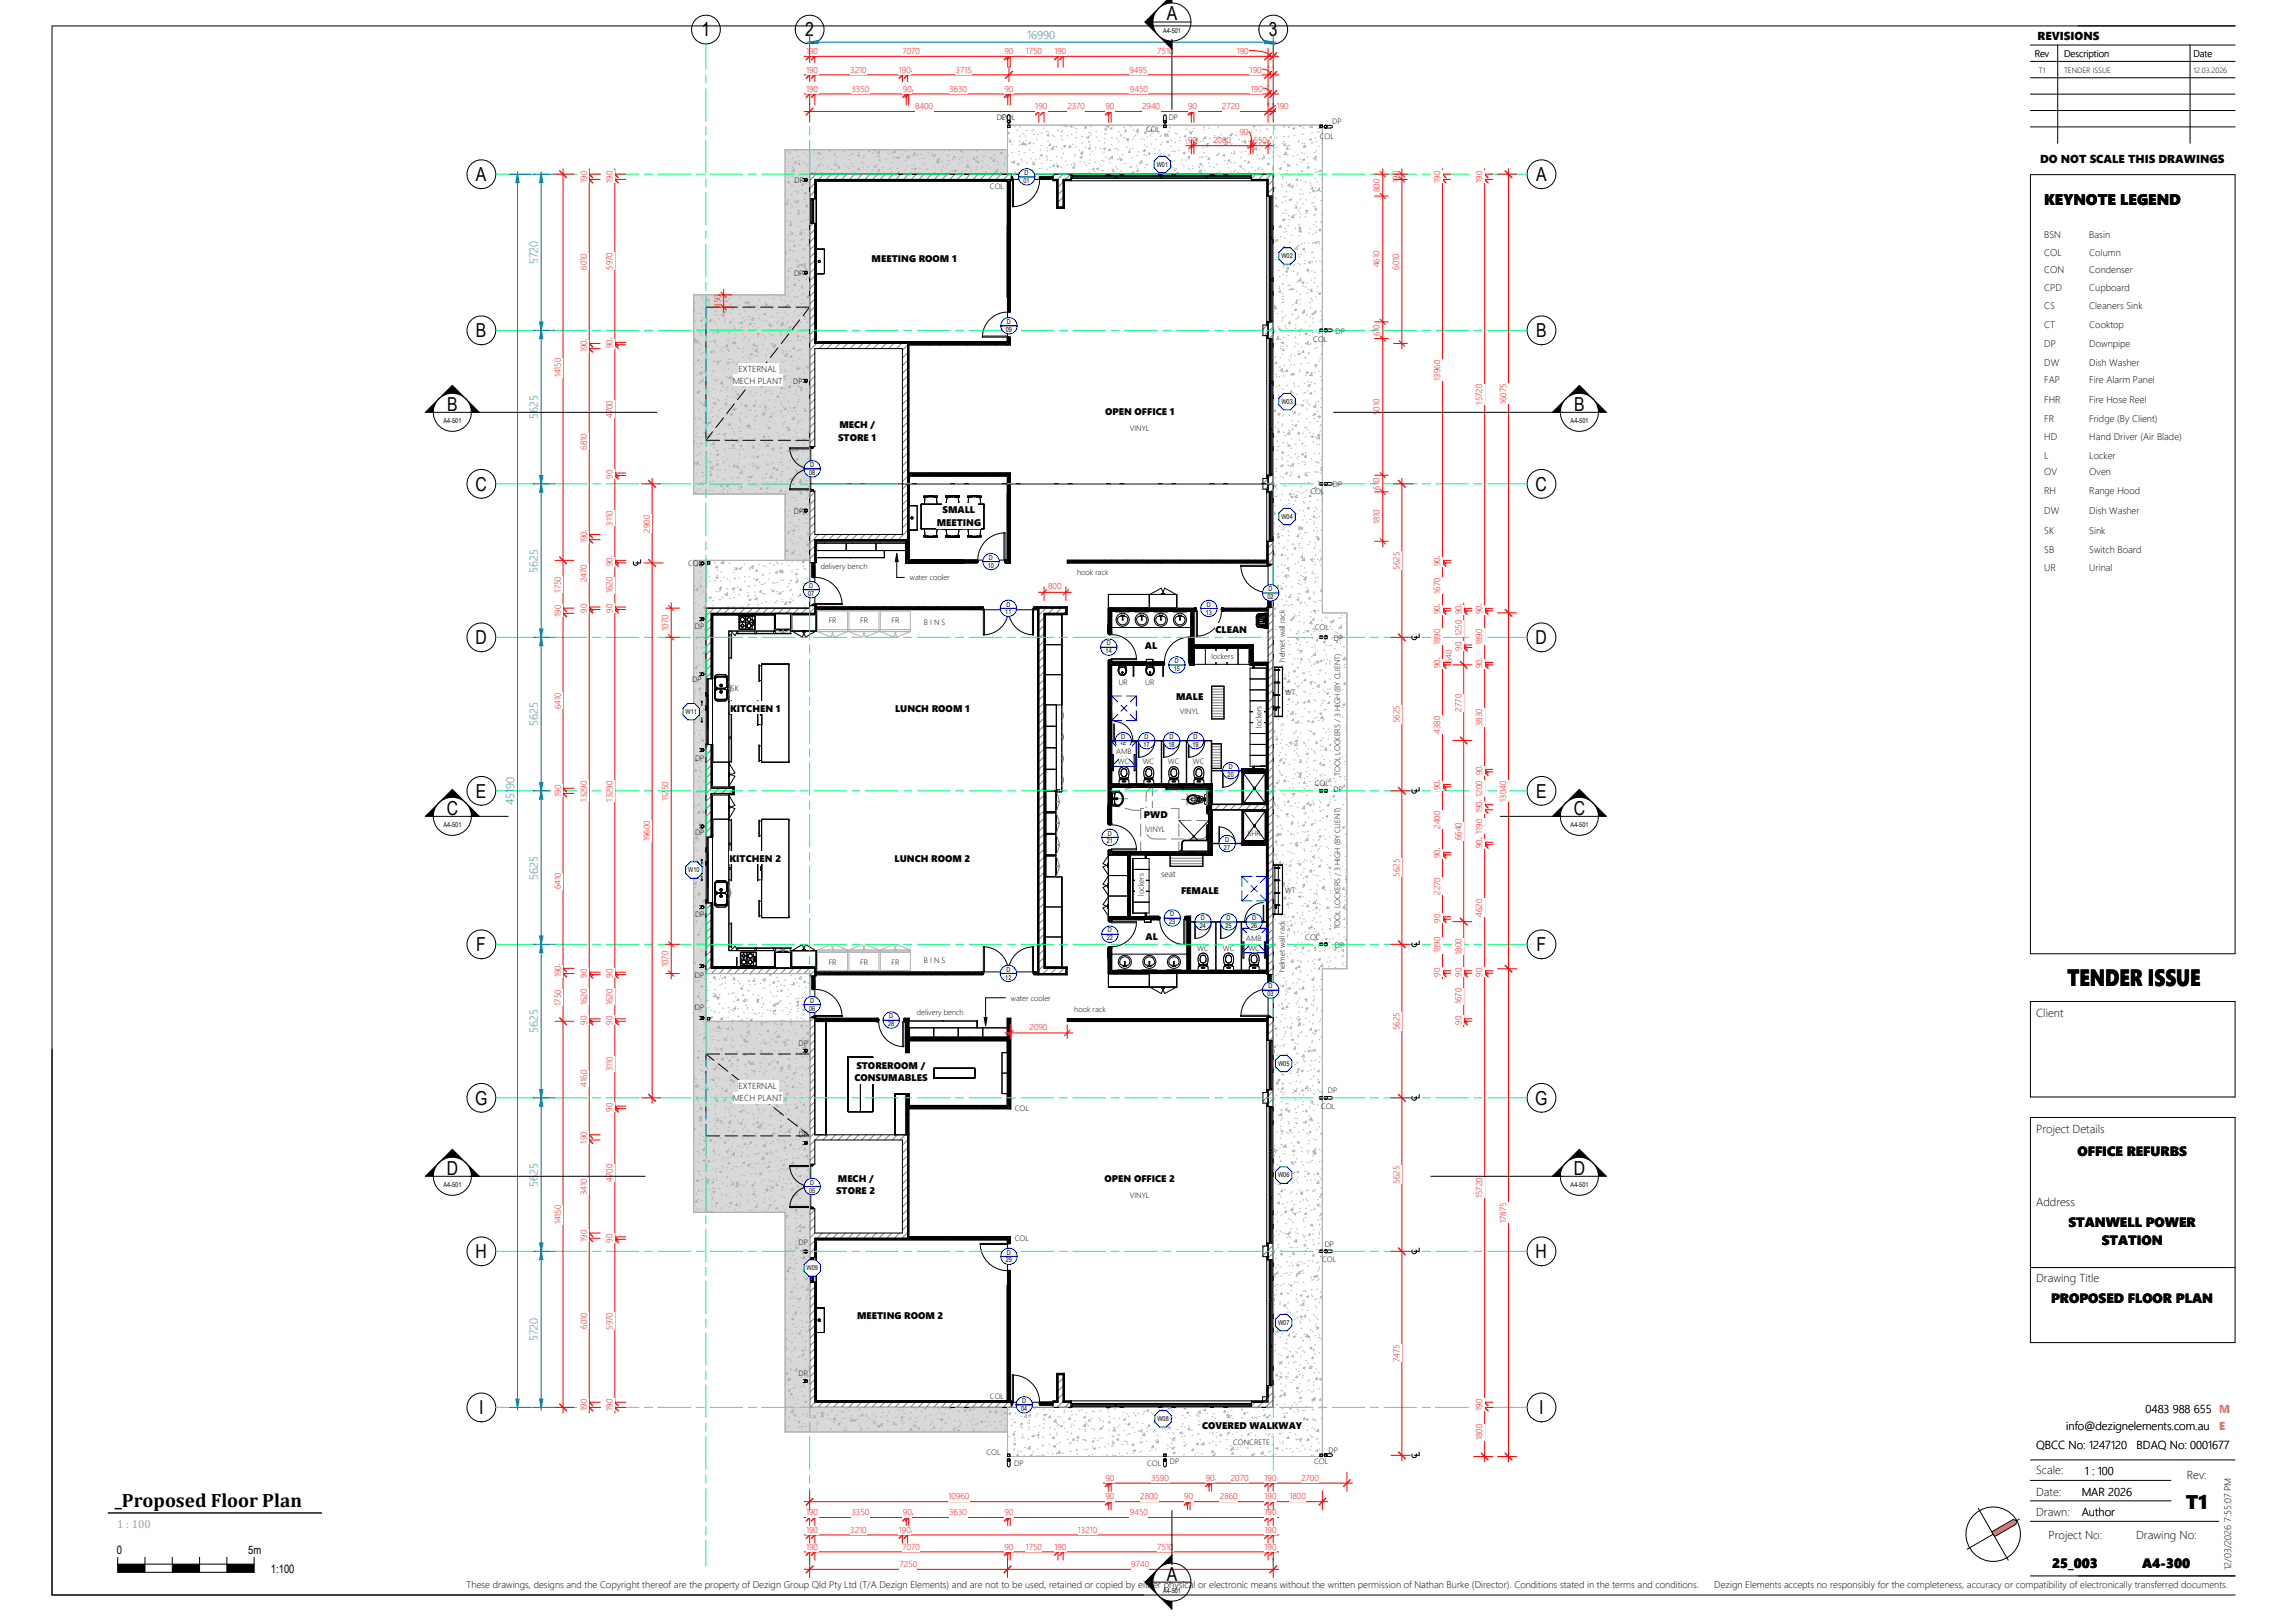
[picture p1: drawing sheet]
<svg xmlns="http://www.w3.org/2000/svg" width="841mm" height="594mm" viewBox="0 0 841 594" stroke-linecap="round" stroke-linejoin="round" font-family="sans-serif">
<defs><g id="words">
<text font-size="8.6" x="757.6" y="361.5">TENDER ISSUE</text>
<text font-size="7.2" x="800.9" y="552.8">T1</text>
<g font-size="7.1">
<text x="427.5" y="7.5">A</text>
<text x="257" y="13.3">1</text>
<text x="295" y="13.3">2</text>
<text x="464.9" y="13.3">3</text>
<text x="174.4" y="66.3">A</text>
<text x="562.9" y="66.3">A</text>
<text x="174.4" y="123.5">B</text>
<text x="562.9" y="123.5">B</text>
<text x="163.9" y="150.5">B</text>
<text x="576.9" y="150.5">B</text>
<text x="174.3" y="179.8">C</text>
<text x="562.7" y="179.8">C</text>
<text x="174.3" y="236">D</text>
<text x="562.7" y="236">D</text>
<text x="174.4" y="292.3">E</text>
<text x="562.9" y="292.3">E</text>
<text x="163.7" y="298.6">C</text>
<text x="576.7" y="298.6">C</text>
<text x="174.6" y="348.5">F</text>
<text x="563" y="348.5">F</text>
<text x="174.1" y="404.8">G</text>
<text x="562.6" y="404.8">G</text>
<text x="163.7" y="430.5">D</text>
<text x="576.7" y="430.5">D</text>
<text x="174.3" y="461">H</text>
<text x="562.7" y="461">H</text>
<text x="175.5" y="518.2">I</text>
<text x="564" y="518.2">I</text>
<text x="42" y="552.3">_Proposed Floor Plan</text>
<text x="427.5" y="579.2">A</text>
</g>
<text font-size="5.6" x="749.1" y="75.3">KEYNOTE LEGEND</text>
<g font-size="4.9">
<text x="761.3" y="423.6">OFFICE REFURBS</text>
<text x="758" y="449.6">STANWELL POWER</text>
<text x="770.2" y="456.2">STATION</text>
<text x="751.6" y="477.7">PROPOSED FLOOR PLAN</text>
<text x="752" y="574.4">25_003</text>
<text x="785" y="574.4">A4-300</text>
</g>
<g font-size="4.2" fill="#0080c0">
<text x="376.4" y="14.2">16990</text>
<text x="197.1" y="96.8" transform="rotate(-90 197.1 96.8)">5720</text>
<text x="197.1" y="153.6" transform="rotate(-90 197.1 153.6)">5625</text>
<text x="197.1" y="209.9" transform="rotate(-90 197.1 209.9)">5625</text>
<text x="197.1" y="266.1" transform="rotate(-90 197.1 266.1)">5625</text>
<text x="188.4" y="295" transform="rotate(-90 188.4 295)">45190</text>
<text x="197.1" y="322.4" transform="rotate(-90 197.1 322.4)">5625</text>
<text x="197.1" y="378.6" transform="rotate(-90 197.1 378.6)">5625</text>
<text x="197.1" y="434.9" transform="rotate(-90 197.1 434.9)">5625</text>
<text x="197.1" y="491.5" transform="rotate(-90 197.1 491.5)">5720</text>
</g>
<g font-size="4.2">
<text x="746.7" y="14.8">REVISIONS</text>
<text x="747.6" y="59.6">DO NOT SCALE THIS DRAWINGS</text>
<text x="746.1" y="372.7">Client</text>
<text x="746.1" y="415.2">Project Details</text>
<text x="746.1" y="442">Address</text>
<text x="746.1" y="469.9">Drawing Title</text>
<text x="786.3" y="517.7">0483 988 655</text>
<text x="757.2" y="524">info@dezignelements.com.au</text>
<text x="746.1" y="531.1">QBCC No: 1247120</text>
<text x="783" y="531.1">BDAQ No: 0001677</text>
<text x="746.1" y="540.3">Scale:</text>
<text x="764" y="540.4">1 : 100</text>
<text x="801.3" y="541.8">Rev:</text>
<text x="746.1" y="548.1">Date:</text>
<text x="762.8" y="548.1">MAR 2026</text>
<text x="746.1" y="555.4">Drawn:</text>
<text x="762.8" y="555.4">Author</text>
<text x="42.8" y="569.4">0</text>
<text x="91" y="569.4">5m</text>
<text x="750.7" y="564">Project No:</text>
<text x="782.8" y="564">Drawing No:</text>
<text x="99.3" y="576.3">1:100</text>
</g>
<g font-size="4.2" fill="#e2ec2d">
<text x="813.1" y="517.7">M</text>
<text x="813.3" y="524">E</text>
</g>
<text font-size="4.2" fill="#a3a3a3" x="43" y="560">1 : 100</text>
<g font-size="3.5">
<text x="745.6" y="20.9">Rev</text>
<text x="756.4" y="20.9">Description</text>
<text x="803.8" y="20.9">Date</text>
<text x="749.1" y="87.2">BSN</text>
<text x="765.6" y="87.2">Basin</text>
<text x="749.1" y="93.7">COL</text>
<text x="765.6" y="93.7">Column</text>
<text x="319.4" y="96.2">MEETING ROOM 1</text>
<text x="749.1" y="100.2">CON</text>
<text x="765.6" y="100.2">Condenser</text>
<text x="749.1" y="106.7">CPD</text>
<text x="765.6" y="106.7">Cupboard</text>
<text x="749.1" y="113.2">CS</text>
<text x="765.6" y="113.2">Cleaners Sink</text>
<text x="749.1" y="120.2">CT</text>
<text x="765.6" y="120.2">Cooktop</text>
<text x="749.1" y="127.2">DP</text>
<text x="765.6" y="127.2">Downpipe</text>
<text x="749.1" y="134.2">DW</text>
<text x="765.6" y="134.2">Dish Washer</text>
<text x="749.1" y="140.2">FAP</text>
<text x="765.6" y="140.2">Fire Alarm Panel</text>
<text x="749.1" y="147.7">FHR</text>
<text x="765.6" y="147.7">Fire Hose Reel</text>
<text x="405" y="152">OPEN OFFICE 1</text>
<text x="749.1" y="154.7">FR</text>
<text x="765.6" y="154.7">Fridge (By Client)</text>
<text x="307.1" y="161.5">STORE 1</text>
<text x="307.6" y="156.8">MECH /</text>
<text x="749.1" y="161.2">HD</text>
<text x="765.6" y="161.2">Hand Driver (Air Blade)</text>
<text x="749.1" y="168.2">L</text>
<text x="765.6" y="168.2">Locker</text>
<text x="749.1" y="174.2">OV</text>
<text x="765.6" y="174.2">Oven</text>
<text x="749.1" y="181.2">RH</text>
<text x="765.6" y="181.2">Range Hood</text>
<text x="345.4" y="188.1">SMALL</text>
<text x="749.1" y="188.2">DW</text>
<text x="765.6" y="188.2">Dish Washer</text>
<text x="343.3" y="192.8">MEETING</text>
<text x="749.1" y="195.7">SK</text>
<text x="765.6" y="195.7">Sink</text>
<text x="749.1" y="202.7">SB</text>
<text x="765.6" y="202.7">Switch Board</text>
<text x="749.1" y="209.2">UR</text>
<text x="765.6" y="209.2">Urinal</text>
<text x="445.4" y="232.1">CLEAN</text>
<text x="419.5" y="237.7">AL</text>
<text x="431" y="256.4">MALE</text>
<text x="267.6" y="260.8">KITCHEN 1</text>
<text x="328" y="260.8">LUNCH ROOM 1</text>
<text x="419.2" y="299.8">PWD</text>
<text x="267.4" y="315.8">KITCHEN 2</text>
<text x="327.8" y="315.8">LUNCH ROOM 2</text>
<text x="432.8" y="327.7">FEMALE</text>
<text x="419.8" y="344.6">AL</text>
<text x="313.8" y="391.5">STOREROOM /</text>
<text x="313.1" y="396.2">CONSUMABLES</text>
<text x="306.4" y="437.7">STORE 2</text>
<text x="307" y="433">MECH /</text>
<text x="404.8" y="433">OPEN OFFICE 2</text>
<text x="314.1" y="483.3">MEETING ROOM 2</text>
<text x="440.5" y="523.6">COVERED WALKWAY</text>
<text x="817.6" y="575.4" transform="rotate(-90 817.6 575.4)">12/03/2026 7:55:07 PM</text>
<text x="171" y="581.9">These drawings, designs and the Copyright thereof are the property of Dezign Group Qld Pty Ltd (T/A Dezign Elements) and are not to be used, retained or copied by either physical or electronic means without the written permission of Nathan Burke (Director). Conditions stated in the terms and conditions.</text>
<text x="628.2" y="581.9">Dezign Elements accepts no responsibly for the completeness, accuracy or compatibility of electronically transferred documents.</text>
</g>
<g font-size="3.2" fill="#f00">
<text x="295.4" y="19.8">190</text>
<text x="330.7" y="19.8">7070</text>
<text x="368.1" y="19.8">90</text>
<text x="375.9" y="19.8">1750</text>
<text x="386.4" y="19.8">190</text>
<text x="424.1" y="19.8">7510</text>
<text x="453.2" y="19.8">190</text>
<text x="295.4" y="26.6">190</text>
<text x="311.6" y="26.6">3210</text>
<text x="329.4" y="26.6">190</text>
<text x="350.2" y="26.6">3715</text>
<text x="413.9" y="26.6">9495</text>
<text x="457.9" y="26.6">190</text>
<text x="295.4" y="33.6">190</text>
<text x="312" y="33.6">3350</text>
<text x="330.9" y="33.6">90</text>
<text x="347.8" y="33.6">3630</text>
<text x="368.1" y="33.6">90</text>
<text x="414.1" y="33.6">9450</text>
<text x="458.4" y="33.6">190</text>
<text x="335.3" y="40">8400</text>
<text x="379.4" y="40">190</text>
<text x="391.1" y="40">2370</text>
<text x="405.1" y="40">90</text>
<text x="418.5" y="40">2940</text>
<text x="435.4" y="40">90</text>
<text x="447.8" y="40">2720</text>
<text x="467.9" y="40">190</text>
<text x="435.4" y="52.2">90</text>
<text x="444.5" y="52.2">2080</text>
<text x="454.2" y="49.6">90</text>
<text x="459.4" y="52.2">550</text>
<text x="215.1" y="67.1" transform="rotate(-90 215.1 67.1)">190</text>
<text x="224.5" y="67.1" transform="rotate(-90 224.5 67.1)">190</text>
<text x="505.6" y="70.4" transform="rotate(-90 505.6 70.4)">800</text>
<text x="512.6" y="67.1" transform="rotate(-90 512.6 67.1)">190</text>
<text x="527.8" y="67.1" transform="rotate(-90 527.8 67.1)">190</text>
<text x="543.2" y="67.1" transform="rotate(-90 543.2 67.1)">190</text>
<text x="215.1" y="98.9" transform="rotate(-90 215.1 98.9)">6010</text>
<text x="224.5" y="98.9" transform="rotate(-90 224.5 98.9)">5970</text>
<text x="505.6" y="98" transform="rotate(-90 505.6 98)">4610</text>
<text x="512.6" y="98.9" transform="rotate(-90 512.6 98.9)">6010</text>
<text x="264" y="112.8" transform="rotate(-90 264 112.8)">450</text>
<text x="505.6" y="123.2" transform="rotate(-90 505.6 123.2)">610</text>
<text x="215.1" y="129" transform="rotate(-90 215.1 129)">190</text>
<text x="224.5" y="127.6" transform="rotate(-90 224.5 127.6)">90</text>
<text x="205.5" y="138.3" transform="rotate(-90 205.5 138.3)">14150</text>
<text x="527.8" y="139.5" transform="rotate(-90 527.8 139.5)">13960</text>
<text x="543.2" y="148.2" transform="rotate(-90 543.2 148.2)">15720</text>
<text x="551.9" y="148.1" transform="rotate(-90 551.9 148.1)">16075</text>
<text x="224.5" y="153.2" transform="rotate(-90 224.5 153.2)">4700</text>
<text x="505.6" y="152.2" transform="rotate(-90 505.6 152.2)">5010</text>
<text x="215.1" y="164.9" transform="rotate(-90 215.1 164.9)">6810</text>
<text x="224.5" y="175.5" transform="rotate(-90 224.5 175.5)">90</text>
<text x="505.6" y="179.4" transform="rotate(-90 505.6 179.4)">610</text>
<text x="224.5" y="192.6" transform="rotate(-90 224.5 192.6)">3110</text>
<text x="238.1" y="195.1" transform="rotate(-90 238.1 195.1)">2900</text>
<text x="505.6" y="192.1" transform="rotate(-90 505.6 192.1)">1810</text>
<text x="215.1" y="199" transform="rotate(-90 215.1 199)">190</text>
<text x="224.5" y="207.5" transform="rotate(-90 224.5 207.5)">90</text>
<text x="512.9" y="208.8" transform="rotate(-90 512.9 208.8)">5625</text>
<text x="527.8" y="207.5" transform="rotate(-90 527.8 207.5)">90</text>
<text x="215.1" y="213.4" transform="rotate(-90 215.1 213.4)">2470</text>
<text x="384.1" y="215.9">800</text>
<text x="205.5" y="217.1" transform="rotate(-90 205.5 217.1)">1750</text>
<text x="224.5" y="217.4" transform="rotate(-90 224.5 217.4)">1620</text>
<text x="527.8" y="217.6" transform="rotate(-90 527.8 217.6)">1670</text>
<text x="205.5" y="226" transform="rotate(-90 205.5 226)">190</text>
<text x="215.1" y="224.6" transform="rotate(-90 215.1 224.6)">90</text>
<text x="224.5" y="224.6" transform="rotate(-90 224.5 224.6)">90</text>
<text x="527.8" y="225.1" transform="rotate(-90 527.8 225.1)">90</text>
<text x="535.5" y="225.1" transform="rotate(-90 535.5 225.1)">90</text>
<text x="543.2" y="225.1" transform="rotate(-90 543.2 225.1)">90</text>
<text x="244.8" y="231.2" transform="rotate(-90 244.8 231.2)">1070</text>
<text x="535.5" y="233.2" transform="rotate(-90 535.5 233.2)">1250</text>
<text x="527.8" y="236.4" transform="rotate(-90 527.8 236.4)">1890</text>
<text x="535.5" y="238.5" transform="rotate(-90 535.5 238.5)">90</text>
<text x="543.2" y="236.4" transform="rotate(-90 543.2 236.4)">1890</text>
<text x="527.8" y="244.9" transform="rotate(-90 527.8 244.9)">90</text>
<text x="532" y="243" transform="rotate(-90 532 243)">640</text>
<text x="543.2" y="244.9" transform="rotate(-90 543.2 244.9)">90</text>
<text x="205.5" y="259.9" transform="rotate(-90 205.5 259.9)">6410</text>
<text x="535.5" y="260.8" transform="rotate(-90 535.5 260.8)">2770</text>
<text x="512.9" y="265" transform="rotate(-90 512.9 265)">5625</text>
<text x="527.8" y="268.9" transform="rotate(-90 527.8 268.9)">4380</text>
<text x="543.2" y="266.1" transform="rotate(-90 543.2 266.1)">3830</text>
<text x="543.2" y="284.1" transform="rotate(-90 543.2 284.1)">90</text>
<text x="205.5" y="292" transform="rotate(-90 205.5 292)">190</text>
<text x="215.1" y="293.7" transform="rotate(-90 215.1 293.7)">13290</text>
<text x="224.5" y="293.7" transform="rotate(-90 224.5 293.7)">13290</text>
<text x="244.8" y="293.5" transform="rotate(-90 244.8 293.5)">11250</text>
<text x="527.8" y="289.6" transform="rotate(-90 527.8 289.6)">90</text>
<text x="543.2" y="291.9" transform="rotate(-90 543.2 291.9)">1200</text>
<text x="551.9" y="293.7" transform="rotate(-90 551.9 293.7)">13040</text>
<text x="543.2" y="298" transform="rotate(-90 543.2 298)">190</text>
<text x="527.8" y="303.7" transform="rotate(-90 527.8 303.7)">2400</text>
<text x="543.2" y="305.5" transform="rotate(-90 543.2 305.5)">1190</text>
<text x="238.1" y="308.2" transform="rotate(-90 238.1 308.2)">19600</text>
<text x="535.5" y="307.9" transform="rotate(-90 535.5 307.9)">6640</text>
<text x="543.2" y="310.8" transform="rotate(-90 543.2 310.8)">90</text>
<text x="527.8" y="314.5" transform="rotate(-90 527.8 314.5)">90</text>
<text x="512.9" y="321.3" transform="rotate(-90 512.9 321.3)">5625</text>
<text x="205.5" y="325.9" transform="rotate(-90 205.5 325.9)">6410</text>
<text x="527.8" y="327.9" transform="rotate(-90 527.8 327.9)">2270</text>
<text x="527.8" y="338.1" transform="rotate(-90 527.8 338.1)">90</text>
<text x="543.2" y="336" transform="rotate(-90 543.2 336)">4620</text>
<text x="527.8" y="349.4" transform="rotate(-90 527.8 349.4)">1890</text>
<text x="535.5" y="349.8" transform="rotate(-90 535.5 349.8)">1800</text>
<text x="205.5" y="358" transform="rotate(-90 205.5 358)">190</text>
<text x="215.1" y="358.4" transform="rotate(-90 215.1 358.4)">90</text>
<text x="224.5" y="358.4" transform="rotate(-90 224.5 358.4)">90</text>
<text x="244.8" y="354.4" transform="rotate(-90 244.8 354.4)">1070</text>
<text x="527.8" y="357.9" transform="rotate(-90 527.8 357.9)">90</text>
<text x="535.5" y="357.9" transform="rotate(-90 535.5 357.9)">90</text>
<text x="543.2" y="357.9" transform="rotate(-90 543.2 357.9)">90</text>
<text x="205.5" y="368.5" transform="rotate(-90 205.5 368.5)">1750</text>
<text x="215.1" y="368.3" transform="rotate(-90 215.1 368.3)">1620</text>
<text x="224.5" y="368.3" transform="rotate(-90 224.5 368.3)">1620</text>
<text x="535.5" y="368" transform="rotate(-90 535.5 368)">1670</text>
<text x="215.1" y="375.5" transform="rotate(-90 215.1 375.5)">90</text>
<text x="224.5" y="375.5" transform="rotate(-90 224.5 375.5)">90</text>
<text x="377.3" y="377.4">2090</text>
<text x="512.9" y="377.5" transform="rotate(-90 512.9 377.5)">5625</text>
<text x="535.5" y="375.5" transform="rotate(-90 535.5 375.5)">90</text>
<text x="224.5" y="392.6" transform="rotate(-90 224.5 392.6)">3110</text>
<text x="215.1" y="398.1" transform="rotate(-90 215.1 398.1)">4160</text>
<text x="224.5" y="407.5" transform="rotate(-90 224.5 407.5)">90</text>
<text x="215.1" y="419" transform="rotate(-90 215.1 419)">190</text>
<text x="215.1" y="437.9" transform="rotate(-90 215.1 437.9)">3410</text>
<text x="224.5" y="433.1" transform="rotate(-90 224.5 433.1)">4700</text>
<text x="512.9" y="433.8" transform="rotate(-90 512.9 433.8)">5625</text>
<text x="543.2" y="439.1" transform="rotate(-90 543.2 439.1)">15720</text>
<text x="205.5" y="448.7" transform="rotate(-90 205.5 448.7)">14150</text>
<text x="551.9" y="448.2" transform="rotate(-90 551.9 448.2)">17875</text>
<text x="215.1" y="455" transform="rotate(-90 215.1 455)">190</text>
<text x="224.5" y="455.4" transform="rotate(-90 224.5 455.4)">90</text>
<text x="215.1" y="486.9" transform="rotate(-90 215.1 486.9)">6010</text>
<text x="224.5" y="487.3" transform="rotate(-90 224.5 487.3)">5970</text>
<text x="512.9" y="499.2" transform="rotate(-90 512.9 499.2)">7475</text>
<text x="215.1" y="517" transform="rotate(-90 215.1 517)">190</text>
<text x="224.5" y="517" transform="rotate(-90 224.5 517)">190</text>
<text x="543.2" y="517" transform="rotate(-90 543.2 517)">190</text>
<text x="543.2" y="527.8" transform="rotate(-90 543.2 527.8)">1800</text>
<text x="405.1" y="542.6">90</text>
<text x="421.8" y="542.6">3590</text>
<text x="441.9" y="542.6">90</text>
<text x="451" y="542.6">2070</text>
<text x="463.4" y="542.6">190</text>
<text x="476.8" y="542.6">2700</text>
<text x="347.6" y="549.4">10960</text>
<text x="405.1" y="549.4">90</text>
<text x="417.8" y="549.4">2800</text>
<text x="434" y="549.4">90</text>
<text x="447" y="549.4">2860</text>
<text x="463.4" y="549.4">190</text>
<text x="472.5" y="549.4">1800</text>
<text x="295.4" y="555.2">190</text>
<text x="312" y="555.2">3350</text>
<text x="330.9" y="555.2">90</text>
<text x="347.8" y="555.2">3630</text>
<text x="368.1" y="555.2">90</text>
<text x="414.1" y="555.2">9450</text>
<text x="463.4" y="555.2">190</text>
<text x="295.4" y="561.6">190</text>
<text x="311.6" y="561.6">3210</text>
<text x="329.4" y="561.6">190</text>
<text x="395" y="561.6">13210</text>
<text x="463.4" y="561.6">190</text>
<text x="295.4" y="567.8">190</text>
<text x="330.7" y="567.8">7070</text>
<text x="368.1" y="567.8">90</text>
<text x="375.9" y="567.8">1750</text>
<text x="386.4" y="567.8">190</text>
<text x="424.1" y="567.8">7510</text>
<text x="463.4" y="567.8">190</text>
<text x="329.6" y="574.2">7250</text>
<text x="414.6" y="574.2">9740</text>
</g>
<g font-size="3.2">
<text x="270.6" y="136.3">EXTERNAL</text>
<text x="268.5" y="140.6">MECH PLANT</text>
<text x="425.5" y="321.3">seat</text>
<text x="270.6" y="399.2">EXTERNAL</text>
<text x="268.5" y="403.5">MECH PLANT</text>
</g>
<g font-size="2.8">
<text x="747.2" y="26.8">T1</text>
<text x="756.4" y="26.8">TENDER ISSUE</text>
<text x="803.8" y="26.8">12.03.2026</text>
<text x="365.3" y="43.9">DP</text>
<text x="366.9" y="43.9">COL</text>
<text x="428.3" y="43.9">DP</text>
<text x="488.2" y="45.5">DP</text>
<text x="420" y="48.5">COL</text>
<text x="483.7" y="50.8">COL</text>
<text x="291.2" y="67.1">DP</text>
<text x="362.8" y="69.3">COL</text>
<text x="291" y="101.1">DP</text>
<text x="481.3" y="125.5">COL</text>
<text x="489.4" y="122.3">DP</text>
<text x="290.6" y="140.7">DP</text>
<text x="414" y="158.1">VINYL</text>
<text x="488.5" y="178.5">DP</text>
<text x="480.2" y="181.1">COL</text>
<text x="290.9" y="188.3">DP</text>
<text x="252.1" y="207.5">COL</text>
<text x="300.8" y="208.6">delivery bench</text>
<text x="333.4" y="212.6">water cooler</text>
<text x="394.7" y="210.9">hook rack</text>
<text x="254.7" y="230.5">DP</text>
<text x="303.7" y="228.5">FR</text>
<text x="315.2" y="228.5">FR</text>
<text x="326.7" y="228.5">FR</text>
<text x="338.6" y="228.9">B I N S</text>
<text x="481.8" y="230.9">COL</text>
<text x="488.8" y="235">DP</text>
<text x="444" y="241.6">lockers</text>
<text x="470.9" y="242.4" transform="rotate(-90 470.9 242.4)">helmet wall rack</text>
<text x="253.7" y="250">DP</text>
<text x="409.9" y="251.2">UR</text>
<text x="419.7" y="251.2">UR</text>
<text x="267.8" y="253.1">SK</text>
<text x="470.8" y="254.8">WT</text>
<text x="432.4" y="261.5">VINYL</text>
<text x="462.3" y="266.7" transform="rotate(-90 462.3 266.7)">lockers</text>
<text x="254.7" y="278.9">DP</text>
<text x="409" y="276.3">AMB</text>
<text x="409.7" y="279.9">WC</text>
<text x="418.8" y="279.9">WC</text>
<text x="427.9" y="279.9">WC</text>
<text x="437.1" y="279.9">WC</text>
<text x="481.8" y="287.9">COL</text>
<text x="491.1" y="284.4" transform="rotate(-90 491.1 284.4)">TOOL LOCKERS / 3 HIGH (BY CLIENT)</text>
<text x="488.7" y="290.3">DP</text>
<text x="254.7" y="306">DP</text>
<text x="419.9" y="304.8">VINYL</text>
<text x="457.2" y="306.3">SHR</text>
<text x="419.2" y="328.2" transform="rotate(-90 419.2 328.2)">lockers</text>
<text x="470.8" y="327.3">WT</text>
<text x="254.7" y="335.9">DP</text>
<text x="491.1" y="340.6" transform="rotate(-90 491.1 340.6)">TOOL LOCKERS / 3 HIGH (BY CLIENT)</text>
<text x="456.7" y="345">AMB</text>
<text x="478.3" y="344.3">COL</text>
<text x="489.2" y="347.3">DP</text>
<text x="303.7" y="353.4">FR</text>
<text x="315.2" y="353.4">FR</text>
<text x="326.7" y="353.4">FR</text>
<text x="338.6" y="353">B I N S</text>
<text x="438.7" y="348.6">WC</text>
<text x="448.1" y="348.6">WC</text>
<text x="457.5" y="348.6">WC</text>
<text x="254.7" y="358.2">DP</text>
<text x="470.9" y="356.3" transform="rotate(-90 470.9 356.3)">helmet wall rack</text>
<text x="254.7" y="370">DP</text>
<text x="336" y="371.9">delivery bench</text>
<text x="370.4" y="366.6">water cooler</text>
<text x="393.7" y="370.9">hook rack</text>
<text x="292.6" y="383.1">DP</text>
<text x="486.6" y="400.7">DP</text>
<text x="371.9" y="407">COL</text>
<text x="484.1" y="406.2">COL</text>
<text x="292.6" y="416.6">DP</text>
<text x="414" y="439.1">VINYL</text>
<text x="371.9" y="454.9">COL</text>
<text x="292.6" y="456.1">DP</text>
<text x="485.4" y="457.1">DP</text>
<text x="484.5" y="462.4">COL</text>
<text x="292.6" y="504.1">DP</text>
<text x="362.8" y="512.8">COL</text>
<text x="361.5" y="533.2">COL</text>
<text x="451.9" y="529.4">CONCRETE</text>
<text x="486.8" y="532.5">DP</text>
<text x="371.7" y="537.3">DP</text>
<text x="420.4" y="537.3">COL</text>
<text x="428.7" y="536.6">DP</text>
<text x="481.5" y="536.6">COL</text>
</g>
<g font-size="2.5">
<text x="426.3" y="11.9">A4-501</text>
<text x="375.5" y="64.2">D</text>
<text x="423.9" y="61.1">W01</text>
<text x="375.1" y="67">01</text>
<text x="469.6" y="94.6">W02</text>
<text x="369" y="118.7">D</text>
<text x="368.6" y="121.6">09</text>
<text x="469.6" y="148">W03</text>
<text x="162.6" y="154.9">A4-501</text>
<text x="575.6" y="154.9">A4-501</text>
<text x="296.9" y="171.2">D</text>
<text x="296.5" y="174">08</text>
<text x="469.6" y="190.1">W04</text>
<text x="362" y="208">10</text>
<text x="362.4" y="205.2">D</text>
<text x="296.5" y="215.4">D</text>
<text x="296.1" y="218.3">07</text>
<text x="464.5" y="219.5">02</text>
<text x="464.9" y="216.6">D</text>
<text x="368.4" y="225.1">11</text>
<text x="368.8" y="222.3">D</text>
<text x="441.8" y="225.2">13</text>
<text x="442.2" y="222.3">D</text>
<text x="405.1" y="239.4">14</text>
<text x="405.5" y="236.5">D</text>
<text x="430.1" y="245.9">15</text>
<text x="430.5" y="243">D</text>
<text x="251.2" y="261.6">W11</text>
<text x="410.5" y="273.7">16</text>
<text x="410.9" y="270.8">D</text>
<text x="419" y="273.7">17</text>
<text x="419.4" y="270.8">D</text>
<text x="428.2" y="273.7">18</text>
<text x="428.6" y="270.8">D</text>
<text x="437" y="273.7">19</text>
<text x="437.4" y="270.8">D</text>
<text x="450.3" y="281.7">D</text>
<text x="449.9" y="284.6">20</text>
<text x="162.6" y="303">A4-501</text>
<text x="575.6" y="303">A4-501</text>
<text x="405.6" y="309.1">21</text>
<text x="406" y="306.2">D</text>
<text x="448.5" y="311.3">27</text>
<text x="448.9" y="308.4">D</text>
<text x="252.2" y="319.7">W10</text>
<text x="428.8" y="335.7">D</text>
<text x="406" y="341.7">D</text>
<text x="428.4" y="338.6">23</text>
<text x="439.7" y="340.1">24</text>
<text x="440.1" y="337.2">D</text>
<text x="449.1" y="340.1">25</text>
<text x="449.5" y="337.2">D</text>
<text x="458.4" y="340.1">26</text>
<text x="458.8" y="337.2">D</text>
<text x="405.6" y="344.6">22</text>
<text x="368.4" y="358.9">12</text>
<text x="368.8" y="356">D</text>
<text x="464.5" y="365">03</text>
<text x="464.9" y="362.1">D</text>
<text x="296.5" y="370.4">06</text>
<text x="296.9" y="367.5">D</text>
<text x="325.4" y="376">28</text>
<text x="325.8" y="373.1">D</text>
<text x="468.3" y="390.6">W05</text>
<text x="468.3" y="431.5">W06</text>
<text x="162.6" y="434.9">A4-501</text>
<text x="296.5" y="437">05</text>
<text x="296.9" y="434.1">D</text>
<text x="575.6" y="434.9">A4-501</text>
<text x="369" y="459.7">D</text>
<text x="295.6" y="465.5">W09</text>
<text x="368.6" y="462.6">29</text>
<text x="468.3" y="485.5">W07</text>
<text x="374.6" y="514.1">D</text>
<text x="374.2" y="517">04</text>
<text x="424.1" y="520.8">W08</text>
<text x="426.3" y="583.6">A4-501</text>
</g>
</g></defs>
<path d="M369.3 471.1v41.8h.9v-41.8zM369.3 454.1v1h.9v-1z" fill="#000"/>
<g fill="#fff">
<path d="M333 453.1l37.2 .1z"/>
<path d="M332.6 454.1l36.6 .1z"/>
<path d="M369.2 471l.1 42.8v-42.7l.4-.1zM369.2 454.1v1.1h.5l-.4-.1z"/>
</g>
<path d="M332.6 453.2h36.7v.9h-36.7z" fill="#000"/>
<path d="M299 373.2l22.5 .1 .1 .5v-.6zM331.6 373.2v.6l.1-.5h1.4z" fill="#fff"/>
<path d="M298.6 373.3v.9h22.9v-.9zM331.7 373.3v.9h1.3v-.9z" fill="#000"/>
<g fill="#fff">
<path d="M332 400.8h1l-.9 .1v14.9z"/>
<path d="M298.6 374.2l23 .1v-.5l-.1 .4zM331.6 373.8v.5h.5l-.4-.1z"/>
<path d="M333 406.2l.1 9.6zM333 400.8l.1 4.5z"/>
</g>
<path d="M332.1 400.9h.9v14.9h-.9z" fill="#000"/>
<g fill="#fff">
<path d="M464.7 222.5v74.3h1.9v-74.3zM464.7 198.3v8.4h1.9v-8.4zM464.7 174.1v6.1h1.9v-6.1zM464.7 117.9v6.1h1.9v-6.1zM464.7 63.9v8h1.9v-8z"/>
<path d="M458.6 63.9v1.9h6.1v-1.9zM296.7 63.9v1.9h73.9v-1.9zM385.9 63.9v1.9h6.6v-1.9z"/>
<path d="M369.7 123.9l.5 .1 .1 2.4v-2.5zM370.2 65.8v43.1l-.5 .1h.6z"/>
</g>
<path d="M369.3 124v2.3h.9v-2.3zM369.3 66.7v42.2h.9v-42.2z" fill="#000"/>
<g fill="#fff">
<path d="M370.2 373.2l.1 33z"/>
<path d="M369.2 123.9l.1 1.5v-1.4l.4-.1zM369.2 65.8v43.2h.5l-.4-.1z"/>
<path d="M370.1 45.9v.9h-.9v17.1h97.4v180.6h3.4v18.1l-3.4-.1v54.5h3.4v18.1h-3.4v180.6h-97.4v17.1h.9v.9h56.3v-.9h.9v.9h56.4v-.9h.9v-73.8h-.9v-.9h.9v-55.4h-.9v-.9h.9v-46.8h9v-130.4h-9v-46.9h-.9v-.9h.9v-55.3h-.9v-.9h.9v-73.8h-.9v-.9h-56.4v.9h-.9v-.9zM483.7 532.9v.8h.8v-.8zM426.5 532.9v.8h.8v-.8zM369.2 532.9v.8h.9v-.8zM483.7 458.1v.8h.8v-.8zM483.7 401.9v.8h.8v-.8zM485.4 345.7l.8-.1a.56 .56 0 0 1 .4 .8 .56 .56 0 0 1-.9 .1l-.4-.4zM483.7 345.6h.9v.9h-.9zM485.4 346.1a.45 .45 0 0 0 .9 0 .45 .45 0 0 0-.9 0zM483.7 345.6v.9h.8v-.9zM485.4 289.5l.8-.2a.63 .63 0 0 1 .2 .8 .63 .63 0 0 1-.8 .3 .63 .63 0 0 1-.3-.8zM483.7 289.3h.9v.9h-.9zM485.4 289.8a.45 .45 0 0 0 .9 0 .45 .45 0 0 0-.9 0zM483.7 289.4v.8h.8v-.8zM485.4 233.2l.8-.1a.63 .63 0 0 1 .2 .8 .63 .63 0 0 1-.8 .3 .63 .63 0 0 1-.3-.8zM483.7 233.1h.9v.9h-.9zM485.4 233.6a.45 .45 0 0 0 .9 0 .45 .45 0 0 0-.9 0zM483.7 233.1v.9h.8v-.9zM483.7 176.9v.8h.8v-.8zM483.7 120.6v.9h.8v-.9zM483.7 45.9v.8h.8v-.8zM426.5 45.9v.8h.8v-.8zM369.2 45.9v.8h.9v-.8z"/>
<path d="M369.2 381.1l.1 24.1zM369.2 373.2l.1 7v-6.9l.9-.1z"/>
</g>
<path d="M369.3 373.3h.9v32h-.9z" fill="#000"/>
<g fill="#fff">
<path d="M333.1 406.2l37.2 .1z"/>
<path d="M333.1 405.2l36.2 .1z"/>
</g>
<path d="M333 405.3h36.3v.9h-36.3z" fill="#000"/>
<g fill="#fff">
<path d="M298.6 451.8h34v1.9h-34z"/>
<path d="M330.7 415.8h1.9v36h-1.9z"/>
<path d="M298.6 415.8h32.1v1.9h-32.1z"/>
<path d="M299 454.1l33.6 .1z"/>
</g>
<path d="M298.6 453.9h34" fill="none" stroke="#000" stroke-width=".4"/>
<path d="M332.6 415.8h.4v37.4h-.4z" fill="#000"/>
<g fill="#fff">
<path d="M333 415.8l.1 37.3z"/>
<path d="M379.2 356.1v.6l.1-.5h.9zM299.1 356.1l60.7 .1 .1 .5v-.6z"/>
</g>
<path d="M379.3 356.2v.9h1v-.9zM299 356.2v.9h60.8v-.9z" fill="#000"/>
<g fill="#fff">
<path d="M379.2 356.7v.5h1l-.9-.1zM299.1 357.1l60.8 .1v-.5l-.1 .4z"/>
<path d="M299.1 223.3l60.8 .1v-.5l-.1 .4zM379.2 222.9v.5h1l-.9-.1z"/>
</g>
<path d="M299 222.4v.9h60.8v-.9zM379.3 222.4v.9h1v-.9z" fill="#000"/>
<g fill="#fff">
<path d="M299.1 222.3l60.7 .1 .1 .5v-.6zM379.2 222.3v.6l.1-.5h.9z"/>
<path d="M406.2 311.8l.1 1.5v-1.4l.4-.1zM406.2 242.1v59.7h.5l-.4-.1v-59.5l.4-.1zM406.2 222.8v9.3h.5l-.4-.1z"/>
</g>
<path d="M406.3 311.9v1.3h.9v-1.3zM406.3 242.2v59.5h.9v-59.5zM406.3 222.9v9.1h.9v-9.1z" fill="#000"/>
<g fill="#fff">
<path d="M436.1 335.8l.1 19.8z"/>
<path d="M435.1 336.8l.1 18.8z"/>
<path d="M406.7 311.8l.5 .1 .1 .4v-.5zM407.2 288.3v13.4l-.5 .1h.6zM407.2 271.5l.1 15.9zM407.2 243.6l.1 27.7zM406.7 242.1l.5 .1 .1 .5v-.6zM407.2 224v8l-.5 .1h.6z"/>
</g>
<path d="M435.2 335.9h.9v19.8h-.9z" fill="#000"/>
<g fill="#fff">
<path d="M454.8 337.9l.2 17.8z"/>
<path d="M453.2 337.7l2.9 .2zM463.1 337.7l1.1 .2zM443.8 337.7l3.4 .2zM436.2 337.7l1.6 .2z"/>
</g>
<path d="M464.3 291.4h.4v64.3h-.4z" fill="#000"/>
<g fill="#fff">
<path d="M445.5 337.9l.1 17.8z"/>
<path d="M464.2 309.5l.1 46.1zM464.2 291.4l.1 17.2z"/>
<path d="M464.2 282.8l.1 8.6zM464.2 243.6l.1 38.3z"/>
</g>
<path d="M464.3 242.7h.4v48.7h-.4z" fill="#000"/>
<g fill="#fff">
<path d="M370.2 173.3l.1 33z"/>
<path d="M369.2 174.3l.1 31z"/>
</g>
<path d="M369.3 174.2h.9v32h-.9z" fill="#000"/>
<g fill="#fff">
<path d="M333.1 174.2l36.2 .1z"/>
<path d="M333.1 173.2l37.2 .1z"/>
</g>
<path d="M333 173.3h37.2v.9h-37.2z" fill="#000"/>
<g fill="#fff">
<path d="M330.7 127.7h1.9v68.1h-1.9z"/>
<path d="M333 174.2l.1 23.9zM333 126.4l.1 46.9z"/>
</g>
<path d="M332.6 125.8h.2l.2 .5v71.4h-.4z" fill="#000"/>
<g fill="#fff">
<path d="M332.8 125.3l36.4 .1z"/>
<path d="M333 126.3l37.2 .1z"/>
</g>
<path d="M332.8 125.4h36.5v.9h-36.5z" fill="#000"/>
<path d="M298.6 125.8h34v1.9h-34z" fill="#fff"/>
<path d="M298.6 125.4h34.2v.4h-34.2z" fill="#000"/>
<g fill="#fff">
<path d="M299 125.3l33.8 .1z"/>
<path d="M332 374.3l.1 11.2 .9 .1h-1z"/>
<path d="M258.7 205.3v17.5h38v-17.5zM259.2 205.8h.9v.9h-.9zM259.2 205.9v.8h.9v-.8z"/>
<path d="M333 381.1l.1 4.5zM333 373.3l.1 6.9z"/>
</g>
<path d="M332.1 374.2h.9v11.3h-.9z" fill="#000"/>
<g fill="#fff">
<path d="M298.6 195.8h34v1.9h-34z"/>
<path d="M368.7 205.8v.5h1.5l-1.4-.1zM332 206.2l20.9 .1v-.5l-.1 .4z"/>
</g>
<path d="M368.8 205.3v.9h.5v-.9zM332.1 205.3v.9h20.7v-.9z" fill="#000"/>
<path d="M368.7 205.2l.1 .6v-.5l.4-.1zM333 205.2l19.8 .1 .1 .5v-.6z" fill="#fff"/>
<path d="M298.6 197.7h34.4v.4h-34.4z" fill="#000"/>
<g fill="#fff">
<path d="M299 198.1l33.1 .1z"/>
<path d="M443 288.3l.1 24z"/>
<path d="M444 309.2l.1 4.1zM444 296.7l.1 12.3zM444 287.3v7.5z"/>
</g>
<path d="M443.1 287.4h.9v25.8h-.9z" fill="#000"/>
<g fill="#fff">
<path d="M407.3 312.2l35.7 .1z"/>
<path d="M420.1 313.2l23.9 .1zM414.2 313.2l5.7 .1zM406.3 313.2l7 .1z"/>
</g>
<path d="M407.2 312.3h35.9v.9h-35.9z" fill="#000"/>
<g fill="#fff">
<path d="M407.3 288.3l35.7 .1z"/>
<path d="M434.9 287.3l9 .1zM425.7 287.3l9 .1zM416.5 287.3l9 .1zM407.3 287.3l9.1 .1z"/>
</g>
<path d="M407.2 287.4h35.9v.9h-35.9z" fill="#000"/>
<g fill="#fff">
<path d="M416.4 271.4l.1 16z"/>
<path d="M425.5 271.4l.2 16z"/>
<path d="M434.7 271.4l.2 16z"/>
<path d="M443.9 271.3l.1 16.1z"/>
<path d="M458.2 243.6l6 .1z"/>
<path d="M459.2 242.6l5.5 .1z"/>
<path d="M407.2 271.3l.9 .2zM415.1 271.3l2.1 .2zM423.2 271.3l3.2 .2zM432.4 271.3l3.1 .2zM441.5 271.3l2.4 .2z"/>
</g>
<path d="M458.3 242.7h6v.9h-6z" fill="#000"/>
<path d="M436.3 242.6l.1 .6 .2-.6zM407.3 242.6l18.9 .1 .1 .5v-.6z" fill="#fff"/>
<path d="M436.4 242.7v.9h1.1v-.9zM407.2 242.7v.9h19v-.9z" fill="#000"/>
<g fill="#fff">
<path d="M437.6 237.2l20.7 .1z"/>
<path d="M437.6 236.2l21.7 .1z"/>
<path d="M436.3 243.2v.5h1.3l-1.2-.1zM407.3 243.6l19 .1v-.5l-.1 .4z"/>
</g>
<path d="M437.5 236.3h21.7v.9h-21.7z" fill="#000"/>
<g fill="#fff">
<path d="M436.5 224.2l.1 18.4z"/>
<path d="M437.5 242.4l.1 1.2zM437.5 237.2l.1 5.1zM437.5 223.9l.1 12.4z"/>
</g>
<path d="M436.6 223.8h.9v18.9h-.9z" fill="#000"/>
<path d="M434.6 336.4v.5h.5l-.4-.1zM407.2 336.8l17.4 .1v-.5l-.1 .4z" fill="#fff"/>
<path d="M434.7 335.9v.9h.5v-.9zM406.3 335.9v.9h18.2v-.9z" fill="#000"/>
<g fill="#fff">
<path d="M442.3 64.8l15.8 .1z"/>
<path d="M393 64.8l15.8 .1z"/>
<path d="M425.8 64.8l16 .1z"/>
<path d="M392.5 64.3h.5v1h-.5z"/>
<path d="M408.8 64.3h.5v1h-.5z"/>
<path d="M425.3 64.3h.5v1h-.5z"/>
<path d="M441.8 64.3h.5v1h-.5z"/>
<path d="M458.1 64.3h.5v1h-.5z"/>
<path d="M465.6 72.4l.1 14.6z"/>
<path d="M465.6 102.8l.1 14.6z"/>
<path d="M465.1 117.4h1v.5h-1z"/>
<path d="M465.1 102.3h1v.5h-1z"/>
<path d="M465.1 87h1v.5h-1z"/>
<path d="M465.1 71.9h1v.5h-1z"/>
<path d="M465.6 157.4l.1 16.2z"/>
<path d="M465.6 124.5l.1 15.4z"/>
<path d="M465.1 124h1v.5h-1z"/>
<path d="M465.1 139.9h1v.5h-1z"/>
<path d="M465.1 156.9h1v.5h-1z"/>
<path d="M465.1 173.6h1v.5h-1z"/>
<path d="M465.1 197.8h1v.5h-1z"/>
<path d="M465.1 180.2h1v.5h-1z"/>
<path d="M442.3 514.7l15.8 .1z"/>
<path d="M393 514.7l15.8 .1z"/>
<path d="M425.8 514.7l16 .1z"/>
<path d="M392.5 514.3h.5v1h-.5z"/>
<path d="M408.8 514.3h.5v1h-.5z"/>
<path d="M425.3 514.3h.5v1h-.5z"/>
<path d="M441.8 514.3h.5v1h-.5z"/>
<path d="M458.1 514.3h.5v1h-.5z"/>
<path d="M465.6 493.5l.1 13.7z"/>
<path d="M465.6 462.1l.1 13.8z"/>
<path d="M465.1 461.6h1v.5h-1z"/>
<path d="M465.1 475.9h1v.5h-1z"/>
<path d="M465.1 493h1v.5h-1z"/>
<path d="M465.1 507.2h1v.5h-1z"/>
<path d="M465.6 405.9l.1 15.8z"/>
<path d="M465.6 439.3l.1 15.7z"/>
<path d="M465.1 455h1v.5h-1z"/>
<path d="M465.1 438.8h1v.5h-1z"/>
<path d="M465.1 421.7h1v.5h-1z"/>
<path d="M465.1 405.4h1v.5h-1z"/>
<path d="M465.1 381.2h1v.5h-1z"/>
<path d="M465.1 398.8h1v.5h-1z"/>
<path d="M434.6 335.8v.6l.1-.5h1.4zM420.1 335.8l4.4 .1 .1 .5v-.6zM414.2 335.8l5.7 .1zM406.2 335.8l7.1 .1z"/>
</g>
<path d="M298.6 469.8v44h.4v-44zM298.6 454.1v6.7h.4v-6.7z" fill="#000"/>
<g fill="#fff">
<path d="M299 469.8l.1 43.6zM299 454.2l.1 6.6z"/>
<path d="M390 513.3l2.5 .1zM458.6 513.3l5.7 .1z"/>
</g>
<path d="M389.6 513.4v.4h2.9v-.4zM458.6 513.4v.4h6.1v-.4z" fill="#000"/>
<path d="M254.2 205.3v238.9h33.5v80.5h81.5v-9h-72.5v-141.5h-38v-168.9zM294.2 505.8a1.33 1.33 0 0 1 1.7 .2 .96 .96 0 0 1-.9 .6 .96 .96 0 0 1-.9-.5zM295.1 505.8v.7l.2-.4zM294.2 458.3a1.32 1.32 0 0 1 1.7 .2 .92 .92 0 0 1-.9 .6 .92 .92 0 0 1-.9-.6zM295.1 458.3v.7l.2-.4zM294.2 418.5a1.33 1.33 0 0 1 1.7 .2l-.3 .6h-1l-.5-.4zM295.1 418.5v.7l.2-.4zM294.2 384.7a1.32 1.32 0 0 1 1.7 .2 .96 .96 0 0 1-.9 .6 .96 .96 0 0 1-.9-.5zM295.1 384.7v.7l.2-.4zM256.3 372.8a1.33 1.33 0 0 1 1.6 .1 .92 .92 0 0 1-.9 .7 .92 .92 0 0 1-.8-.7zM257.2 372.7v.7l.2-.4zM256.3 353.8a1.33 1.33 0 0 1 1.6 .1l-.3 .6h-1l-.4-.3zM257.2 353.7v.7l.2-.4zM256.3 332.2a1.33 1.33 0 0 1 1.6 .1l-.3 .6h-1l-.4-.3zM257.2 332.1v.7l.2-.4zM256.3 302.6a1.32 1.32 0 0 1 1.6 .1 .92 .92 0 0 1-.9 .6 .92 .92 0 0 1-.8-.6zM257.2 302.5v.7l.2-.4zM256.3 274.6a1.33 1.33 0 0 1 1.6 .1l-.3 .6h-1l-.4-.3zM257.2 274.5v.7l.2-.4zM256.3 246.8a1.33 1.33 0 0 1 1.6 .1 .84 .84 0 0 1-.9 .8 .84 .84 0 0 1-.7-.9zM257.2 246.7v.7l.2-.4zM256.3 226.6a1.33 1.33 0 0 1 1.6 .1 .92 .92 0 0 1-.9 .7 .92 .92 0 0 1-.8-.7zM257.2 226.5v.7l.2-.4zM256.3 206.2a1.32 1.32 0 0 1 1.6 .1 .92 .92 0 0 1-.9 .7 .92 .92 0 0 1-.8-.7zM257.2 206.1v.7l.2-.4zM287.7 54.9v53.1h-33.5v73h33.5v24.3h9v-141.4h72.5v-9zM294.2 186.8a1.33 1.33 0 0 1 1.7 .2 1.02 1.02 0 0 1-1.8 .2zM295.1 186.8v.7l.2-.4zM294.2 139.2a1.33 1.33 0 0 1 1.7 .2 .84 .84 0 0 1-.9 .7 .84 .84 0 0 1-.8-.9zM295.1 139.2v.7l.2-.4zM294.2 99.6a1.33 1.33 0 0 1 1.7 .2 .96 .96 0 0 1-.9 .6 .96 .96 0 0 1-.9-.5zM295.1 99.6v.7l.2-.4zM294.2 65.6a1.33 1.33 0 0 1 1.7 .2 .84 .84 0 0 1-.9 .7 .84 .84 0 0 1-.8-.9zM295.1 65.6v.7l.2-.4z" fill="#d8d8d8"/>
<g fill="#fff">
<path d="M297.1 460.8h1v.5h-1z"/>
<path d="M297.1 469.3h1v.5h-1z"/>
<path d="M299 81.9l.1 43.4zM299 66.2l.1 6.7z"/>
</g>
<g fill="#000">
<path d="M458.6 65.8v.4h5.7v-.4zM389.6 65.8v.4h2.9v-.4z"/>
<path d="M298.6 81.9v43.5h.4v-43.5zM298.6 65.8v7.1h.4v-7.1z"/>
</g>
<g fill="#fff">
<path d="M458.6 66.2l5.6 .1zM390 66.2l2.5 .1z"/>
<path d="M298.8 372.9l.3 .3v-.3zM299 357.1l-.2 .5h.3zM299 354.4l.1 1.8z"/>
</g>
<path d="M298.6 372.9v.4h.4v-.3zM298.6 354.8v2.8h.2l.2-2.8z" fill="#000"/>
<path d="M464.2 507.7l.1 5.6zM464.2 460.5l.1 1.1zM464.2 455.5l.1 1.1zM464.2 404.2l.1 1.2zM464.2 399.3l.1 1zM464.2 374.2l.1 7zM464.2 372.8l.1 .5 .1-.5zM464.2 356.7v.4h.2z" fill="#fff"/>
<path d="M464.3 507.7v5.7h.4v-5.7zM464.3 460.5v1.1h.4v-1.1zM464.3 455.5v1.1h.4v-1.1zM464.3 404.2v1.2h.4v-1.2zM464.3 399.3v1h.4v-1zM464.3 372.9v8.3h.4v-8.4zM464.3 356.6v.4l.4 .1v-.5z" fill="#000"/>
<path d="M464.2 222.5l.1 .3 .1-.3zM464.2 206.2v.5h.2zM464.2 198.3l.1 7zM464.2 179.2l.1 1zM464.2 174.1l.1 1.2zM464.2 123l.1 1zM464.2 117.9l.1 1.2zM464.2 66.2l.1 5.7z" fill="#fff"/>
<path d="M464.3 222.6v.3h.4v-.4zM464.3 198.3v8.3l.4 .1v-8.4zM464.3 179.2v1h.4v-1zM464.3 174.1v1.2h.4v-1.2zM464.3 123v1h.4v-1zM464.3 117.9v1.2h.4v-1.2zM464.3 65.8v6.1h.4v-6.1z" fill="#000"/>
<g fill="#fff">
<path d="M455 281.9l.1 .9 9.1 .1h-9.2z"/>
<path d="M459.2 281.8l5 .1zM455 281.8l4.1 .1z"/>
</g>
<path d="M455.1 281.9h9.2v.9h-9.2z" fill="#000"/>
<g fill="#fff">
<path d="M444 282.3l4 .2zM454 282.3l1 .2z"/>
<path d="M407.3 223.8l29.3 .1zM437.9 223.4v.4l-.4 .1h.5zM448 223.4v.5h16.7l-16.6-.1z"/>
</g>
<path d="M407.2 222.9v.9h30.7v-.9zM448.1 222.9v.9h16.6v-.9z" fill="#000"/>
<g fill="#fff">
<path d="M406.3 356.6l58 .1z"/>
<path d="M406.3 222.8l31.6 .1 .1 .5v-.6zM448 222.8v.6l.1-.5h16.2z"/>
<path d="M455 355.6l9.3 .1zM445.6 355.6l9.2 .1zM436.1 355.6l9.4 .1zM407.3 355.6l27.9 .1z"/>
</g>
<path d="M407.2 355.7h57.5v.9h-57.5z" fill="#000"/>
<g fill="#fff">
<path d="M444 294.8h20.7v1.9h-20.7z"/>
<path d="M455 309.5l9.2 .1z"/>
<path d="M455 308.5l9.2 .1h-9.1l-.1 .9z"/>
<path d="M452.7 309l2.3 .2zM444 309l2.7 .2z"/>
</g>
<path d="M455.1 308.6h9.2v.9h-9.2z" fill="#000"/>
<g fill="#fff">
<path d="M333 198.2l.1 7z"/>
<path d="M332 198.2l.1 8z"/>
</g>
<path d="M332.1 198.1h.9v7.2h-.9z" fill="#000"/>
<g fill="#fff">
<path d="M333.1 380.1l36.1 .1z"/>
<path d="M333.1 381.1l36.1 .1z"/>
</g>
<path d="M333 380.2h36.3v.9h-36.3z" fill="#000"/>
<g fill="#fff">
<path d="M391.1 373.2l73.1 .1z"/>
<path d="M391.1 373.3l.1 .9 73 .1h-73.1z"/>
</g>
<path d="M391.2 373.3h73.1v.9h-73.1z" fill="#000"/>
<g fill="#fff">
<path d="M391.1 205.2l73.1 .1h-73l-.1 .9z"/>
<path d="M391.1 206.2l73.1 .1z"/>
</g>
<path d="M391.2 205.3h73.1v.9h-73.1z" fill="#000"/>
<g fill="#fff">
<path d="M260.6 222.8h36.1v1.9h-36.1z"/>
<path d="M258.7 354.8h38v1.9h-38z"/>
<path d="M258.7 330.9v23.9h1.9v-23.9zM258.7 272.8v34h1.9v-34zM258.7 222.8v25.9h1.9v-25.9z"/>
<path d="M296.7 221.9v2.8h1.9v-2.8zM296.7 179.9v26.3h1.9v-26.3zM296.7 81.9v81.7h1.9v-81.7zM296.7 65.8v7.1h1.9v-7.1z"/>
<path d="M258.7 356.7v17.5h38v-17.5zM259.2 372.8h.9v.9h-.9zM259.2 372.9v.8h.9v-.8z"/>
<path d="M260.8 272.8l.3 15.6v-15.6zM261 225.1l-.2 23.6h.3z"/>
</g>
<path d="M260.6 272.8v16h.4v-15.9zM260.6 224.7v24h.2l.2-24z" fill="#000"/>
<path d="M261.1 354.3l22.7 .1zM290.1 354.3l9 .1z" fill="#fff"/>
<g fill="#000">
<path d="M289.9 224.7v.4h9.1v-.4zM261 224.7v.4h22.9v-.4z"/>
<path d="M261 354.4v.4h22.9v-.4zM289.9 354.4v.4h9.1v-.4z"/>
</g>
<g fill="#fff">
<path d="M289.9 225.1l.2 6.1z"/>
<path d="M283.8 225.1l.2 6.1z"/>
<path d="M269.9 350.8l.2 3.4z"/>
<path d="M382.6 289.6l4.5 .2z"/>
<path d="M382.6 255.6l.5 .2z"/>
<path d="M382.6 266.1l4.5 .1z"/>
<path d="M382.6 273.9l4.5 .2z"/>
<path d="M382.6 281.8l4.5 .2z"/>
<path d="M290.1 225.1l9 .1zM261.1 225.1l22.7 .1z"/>
<path d="M299 223.3l.1 1.8zM298.8 221.9l.3 .5v-.5zM299 198.2l-.2 8h.3z"/>
</g>
<path d="M298.6 221.9v2.8h.4v-2.7zM298.6 198.1v8.1h.2l.2-8.1z" fill="#000"/>
<g fill="#fff">
<path d="M331.8 198.9l.2 2.8z"/>
<path d="M299.1 198.9l32.7 .2z"/>
<path d="M299.1 199.1l.2 2.6z"/>
<path d="M310 199.1l.2 2.6z"/>
<path d="M320.9 199.1l.2 2.6z"/>
<path d="M369 376.6l.2 3.5z"/>
<path d="M333.1 380l35.9 .1z"/>
<path d="M333.1 376.6l.2 3.4z"/>
<path d="M360 376.6l.2 3.4z"/>
<path d="M351.1 376.6l.1 3.4z"/>
<path d="M342.1 376.6l.1 3.4z"/>
<path d="M260.6 288.8h8v1.9h-8z"/>
<path d="M294.9 506.1a.5 .5 0 0 0 1 0 .5 .5 0 0 0-1 0zM294.9 506.1a.5 .5 0 0 1 1 0 .5 .5 0 0 1-1 0z"/>
<path d="M294.9 458.6a.5 .5 0 0 0 1 0 .5 .5 0 0 0-1 0zM294.9 458.6a.5 .5 0 0 1 1 0 .5 .5 0 0 1-1 0z"/>
<path d="M294.9 418.8a.5 .5 0 0 0 1 0 .5 .5 0 0 0-1 0zM294.9 418.8a.5 .5 0 0 1 1 0 .5 .5 0 0 1-1 0z"/>
<path d="M294.9 385a.5 .5 0 0 0 1 0 .5 .5 0 0 0-1 0zM294.9 385a.5 .5 0 0 1 1 0 .5 .5 0 0 1-1 0z"/>
<path d="M256.9 373a.5 .5 0 0 0 1 0 .5 .5 0 0 0-1 0zM257 373a.47 .47 0 0 1 .9 0 .47 .47 0 0 1-.9 0z"/>
<path d="M256.9 354a.5 .5 0 0 0 1 0 .5 .5 0 0 0-1 0zM257 354a.47 .47 0 0 1 .9 0 .47 .47 0 0 1-.9 0z"/>
<path d="M256.9 332.4a.5 .5 0 0 0 1 0 .5 .5 0 0 0-1 0zM257 332.4a.47 .47 0 0 1 .9 0 .47 .47 0 0 1-.9 0z"/>
<path d="M256.9 302.8a.5 .5 0 0 0 1 0 .5 .5 0 0 0-1 0zM257 302.8a.47 .47 0 0 1 .9 0 .47 .47 0 0 1-.9 0z"/>
<path d="M256.9 274.9a.5 .5 0 0 0 1 0 .5 .5 0 0 0-1 0zM257 274.9a.47 .47 0 0 1 .9 0 .47 .47 0 0 1-.9 0z"/>
<path d="M256.9 247.1a.5 .5 0 0 0 1 0 .5 .5 0 0 0-1 0zM257 247.1a.47 .47 0 0 1 .9 0 .47 .47 0 0 1-.9 0z"/>
<path d="M256.9 226.9a.5 .5 0 0 0 1 0 .5 .5 0 0 0-1 0zM257 226.9a.47 .47 0 0 1 .9 0 .47 .47 0 0 1-.9 0z"/>
<path d="M256.9 206.5a.5 .5 0 0 0 1 0 .5 .5 0 0 0-1 0zM257 206.5a.47 .47 0 0 1 .9 0 .47 .47 0 0 1-.9 0z"/>
<path d="M294.9 187.1a.5 .5 0 0 0 1 0 .5 .5 0 0 0-1 0zM294.9 187.1a.5 .5 0 0 1 1 0 .5 .5 0 0 1-1 0z"/>
<path d="M294.9 139.5a.5 .5 0 0 0 1 0 .5 .5 0 0 0-1 0zM294.9 139.5a.5 .5 0 0 1 1 0 .5 .5 0 0 1-1 0z"/>
<path d="M294.9 99.9a.5 .5 0 0 0 1 0 .5 .5 0 0 0-1 0zM294.9 99.9a.5 .5 0 0 1 1 0 .5 .5 0 0 1-1 0z"/>
<path d="M294.9 65.9a.5 .5 0 0 0 1 0 .5 .5 0 0 0-1 0zM294.9 65.9a.5 .5 0 0 1 1 0 .5 .5 0 0 1-1 0z"/>
<path d="M369.1 44.6a.5 .5 0 0 0 1 0 .5 .5 0 0 0-1 0zM369.2 44.6a.47 .47 0 0 1 .9 0 .47 .47 0 0 1-.9 0z"/>
<path d="M426.4 44.6a.5 .5 0 0 0 1 0 .5 .5 0 0 0-1 0zM426.4 44.6a.5 .5 0 0 1 1 0 .5 .5 0 0 1-1 0z"/>
<path d="M485.3 46.4a.5 .5 0 0 0 1 0 .5 .5 0 0 0-1 0zM485.3 46.4a.47 .47 0 0 1 .9 0 .47 .47 0 0 1-.9 0z"/>
<path d="M485.3 121a.5 .5 0 0 0 1 0 .5 .5 0 0 0-1 0zM485.3 121a.47 .47 0 0 1 .9 0 .47 .47 0 0 1-.9 0z"/>
<path d="M485.3 177.3a.5 .5 0 0 0 1 0 .5 .5 0 0 0-1 0zM485.3 177.3a.47 .47 0 0 1 .9 0 .47 .47 0 0 1-.9 0z"/>
<path d="M485.3 233.5a.5 .5 0 0 0 1 0 .5 .5 0 0 0-1 0zM485.3 233.5a.47 .47 0 0 1 .9 0 .47 .47 0 0 1-.9 0z"/>
<path d="M485.3 289.8a.5 .5 0 0 0 1 0 .5 .5 0 0 0-1 0zM485.3 289.8a.47 .47 0 0 1 .9 0 .47 .47 0 0 1-.9 0z"/>
<path d="M485.3 346a.5 .5 0 0 0 1 0 .5 .5 0 0 0-1 0zM485.3 346a.47 .47 0 0 1 .9 0 .47 .47 0 0 1-.9 0z"/>
<path d="M485.3 402.3a.5 .5 0 0 0 1 0 .5 .5 0 0 0-1 0zM485.3 402.3a.47 .47 0 0 1 .9 0 .47 .47 0 0 1-.9 0z"/>
<path d="M485.3 458.5a.5 .5 0 0 0 1 0 .5 .5 0 0 0-1 0zM485.3 458.5a.47 .47 0 0 1 .9 0 .47 .47 0 0 1-.9 0z"/>
<path d="M485.3 533.2a.5 .5 0 0 0 1 0 .5 .5 0 0 0-1 0zM485.3 533.2a.47 .47 0 0 1 .9 0 .47 .47 0 0 1-.9 0z"/>
<path d="M426.4 535a.5 .5 0 0 0 1 0 .5 .5 0 0 0-1 0zM426.4 535a.5 .5 0 0 1 1 0 .5 .5 0 0 1-1 0z"/>
<path d="M369.1 535a.5 .5 0 0 0 1 0 .5 .5 0 0 0-1 0zM369.2 535a.47 .47 0 0 1 .9 0 .47 .47 0 0 1-.9 0z"/>
<path d="M260.8 330.9l.3 23.5v-23.5zM261 290.7l-.2 16.1h.3z"/>
</g>
<path d="M260.6 330.9v23.9h.4v-23.8zM260.6 290.7v16.1h.2l.2-16.1z" fill="#000"/>
<path d="M260.6 291.1l8.5 .1z" fill="#fff"/>
<path d="M260.6 290.9h8.4" fill="none" stroke="#000" stroke-width=".4"/>
<path d="M268.6 288.4h.4v2.3h-.4z" fill="#000"/>
<g fill="#fff">
<path d="M269 288.3l.1 2.8z"/>
<path d="M261.1 288.3l7.9 .1z"/>
</g>
<path d="M261 288.4h7.6v.4h-7.6z" fill="#000"/>
<g fill="#fff">
<path d="M414.2 313.3l.1 22.5z"/>
<path d="M413.2 313.3l.1 22.5z"/>
</g>
<path d="M413.3 313.2h.9v22.7h-.9z" fill="#000"/>
<path d="M406.2 347.3l.1 9.4v-9.3l.4-.1zM406.2 335.9v1.4h.5l-.4-.1z" fill="#fff"/>
<path d="M406.3 347.4v9.2h.9v-9.2zM406.3 336.8v.4h.9v-.4z" fill="#000"/>
<g fill="#fff">
<path d="M387.7 65.8h1.9v10.1h-1.9z"/>
<path d="M406.7 347.3l.5 .1 .1 8.3v-8.4zM406.7 337.2l.6 .1v-.4l-.1 .3z"/>
<path d="M385.9 66v.3h1.3zM370.2 66.2l.4 .1v-.3zM299.1 66.2l70.2 .1z"/>
</g>
<path d="M385.9 65.8l.1 .4h1.3v-.4zM370.2 65.8v.4h.3l.1-.4zM299 65.8v.4h70.3v-.4z" fill="#000"/>
<path d="M390 66.3l.1 10.1z" fill="#fff"/>
<path d="M387.3 75.9h2.3v.4h-2.3zM389.6 66.2h.4v10.1h-.4z" fill="#000"/>
<g fill="#fff">
<path d="M387.2 76.3l2.8 .1z"/>
<path d="M387.2 66.2l.1 10.1z"/>
</g>
<path d="M387.5 65.8v10.1" fill="none" stroke="#000" stroke-width=".4"/>
<g fill="#fff">
<path d="M382.6 222.8h8v1.9h-8z"/>
<path d="M380.7 222.8h1.9v133.9h-1.9z"/>
<path d="M387.7 503.7h1.9v10.1h-1.9z"/>
</g>
<path d="M389.6 503.3h.4v10.1h-.4z" fill="#000"/>
<g fill="#fff">
<path d="M390 503.2l.1 10.1z"/>
<path d="M387.2 503.2l2.8 .1z"/>
</g>
<path d="M387.3 503.3h2.3v.4h-2.3z" fill="#000"/>
<path d="M387.5 503.7v10.1" fill="none" stroke="#000" stroke-width=".4"/>
<g fill="#fff">
<path d="M387.2 503.3l.1 10.1z"/>
<path d="M370.2 513.3l.4 .3v-.3zM385.9 513.3v.3l1.3-.2zM299.1 513.3l70.2 .1z"/>
</g>
<g fill="#000">
<path d="M380.3 222.4h10.7v.4h-10.7z"/>
<path d="M299 513.4v.4h70.3v-.4zM370.2 513.4v.4h.4l-.1-.4zM386 513.4l-.1 .4h1.4v-.4z"/>
</g>
<path d="M380.2 222.3l10.9 .1z" fill="#fff"/>
<path d="M390.8 222.8v2.3" fill="none" stroke="#000" stroke-width=".4"/>
<path d="M391 222.4l.1 2.8z" fill="#fff"/>
<path d="M382.6 224.7h8v.4h-8z" fill="#000"/>
<g fill="#fff">
<path d="M383 225.1l8 .1z"/>
<path d="M380.2 223.3l.1 132.9z"/>
</g>
<path d="M380.5 222.8v134.3" fill="none" stroke="#000" stroke-width=".4"/>
<path d="M383 225.2l.1 129.1z" fill="#fff"/>
<path d="M382.6 225.1h.4v129.3h-.4z" fill="#000"/>
<path d="M391 354.3l.1 2.9z" fill="#fff"/>
<path d="M390.8 354.4v2.7" fill="none" stroke="#000" stroke-width=".4"/>
<path d="M383 354.3l8 .1z" fill="#fff"/>
<path d="M382.6 354.4h8v.4h-8z" fill="#000"/>
<path d="M382.6 354.8h8v1.9h-8z" fill="#fff"/>
<path d="M380.7 356.9h9.9" fill="none" stroke="#000" stroke-width=".4"/>
<g fill="#fff">
<path d="M380.3 357.1l10.7 .1z"/>
<path d="M289.9 348.3l.2 6.1z"/>
<path d="M283.8 348.3l.1 6.1z"/>
<path d="M261.1 225.2l22.7 .2z"/>
<path d="M261.1 354.2l22.7 .1z"/>
<path d="M459.2 236.3l.1 6.3z"/>
<path d="M261.1 272.8l.2 6.5zM261.1 225.4l.2 23.3z"/>
<path d="M261.1 330.9l.2 23.3zM261.1 300.2l.2 6.6z"/>
<path d="M458.2 242.4l.1 1.2zM458.2 237.3l.1 5z"/>
</g>
<path d="M458.3 237.2h.9v5.5h-.9z" fill="#000"/>
<g fill="#fff">
<path d="M408.9 224l5 .2z"/>
<path d="M415.9 224l5 .2z"/>
<path d="M422.9 224l5 .2z"/>
<path d="M444 251.4h4.5v12h-4.5z"/>
<path d="M444 272.6h3.5v9h-3.5z"/>
<path d="M407.3 290.2l.1 5z"/>
<path d="M409.7 355.5l5 .1z"/>
<path d="M418.7 355.5l5 .1z"/>
<path d="M427.7 355.5l5 .1z"/>
<path d="M428.8 313.3h12v4.1h-12z"/>
<path d="M406 227.6l.2 3.6z"/>
<path d="M406 231.2l.2 .9z"/>
<path d="M406 348.3l.2 3.5z"/>
<path d="M406 347.3l.2 .9z"/>
<path d="M406 298.7l.2 2.1z"/>
<path d="M383.1 258.2l.2 31.6z"/>
<path d="M462.8 119.1h1.9v3.9h-1.9z"/>
<path d="M462.8 175.3h1.9v3.9h-1.9z"/>
<path d="M462.8 400.3h1.9v3.9h-1.9z"/>
<path d="M462.8 456.6h1.9v3.9h-1.9z"/>
<path d="M462.7 511.8h3.9v3.9h-3.9z"/>
<path d="M297.1 72.9h1v.5h-1z"/>
<path d="M297.1 81.4h1v.5h-1z"/>
<path d="M436.5 224l.1 .2zM429.9 224l5 .2z"/>
<path d="M459.1 280.8l.1 1.1zM459.1 243.7l.1 1.1z"/>
<path d="M457.9 242.3l.4 .1zM437.5 242.3l.2 .1z"/>
<path d="M419.9 334.6l.2 1.3zM419.9 313.2l.2 1.4z"/>
<path d="M406 300.8l.2 1zM406 294.3l.2 4.4z"/>
</g>
<g fill="none" stroke="#808080" stroke-width=".37">
<path d="M298.6 67.1l-1.9 1.9M298.6 69.9l-1.9 1.9M298.6 72.8l-.1 .1M299 63.9l-2.3 2.3M301.9 63.9l-1.9 1.9M304.7 63.9l-1.9 1.9M307.5 63.9l-1.9 1.9M310.3 63.9l-1.9 1.9M313.2 63.9l-1.9 1.9M316 63.9l-1.9 1.9M318.8 63.9l-1.9 1.9M321.7 63.9l-1.9 1.9"/>
<path d="M324.5 63.9l-1.9 1.9M327.3 63.9l-1.9 1.9M330.1 63.9l-1.9 1.9M333 63.9l-1.9 1.9M335.8 63.9l-1.9 1.9M338.6 63.9l-1.9 1.9M341.5 63.9l-1.9 1.9M344.3 63.9l-1.9 1.9M347.1 63.9l-1.9 1.9M349.9 63.9l-1.9 1.9M352.8 63.9l-1.9 1.9M355.6 63.9l-1.9 1.9"/>
<path d="M358.4 63.9l-1.9 1.9M361.3 63.9l-1.9 1.9M364.1 63.9l-1.9 1.9M366.9 63.9l-1.9 1.9M369.7 63.9l-1.9 1.9M386.7 63.9l-.8 .8M389.5 63.9l-1.9 1.9M389.6 66.6l-1.9 1.9M389.6 72.3l-1.9 1.9M389.6 75.1l-.7 .8M389.6 69.5l-1.9 1.9M392.4 63.9l-1.9 1.9"/>
<path d="M460.2 63.9l-1.6 1.6M463.1 63.9l-1.9 1.9M465.9 63.9l-1.9 1.9M466.6 66l-1.9 1.9M466.6 68.8l-1.9 1.9M466.6 71.7l-.2 .2M298 81.9l-1.3 1.3M298.6 84.1l-1.9 1.9M298.6 86.9l-1.9 1.9M298.6 89.7l-1.9 1.9M298.6 92.6l-1.9 1.9M298.6 95.4l-1.9 1.9"/>
<path d="M298.6 98.2l-1.9 1.9M298.6 101.1l-1.9 1.9M298.6 103.9l-1.9 1.9M298.6 106.7l-1.9 1.9M298.6 112.4l-1.9 1.9M298.6 115.2l-1.9 1.9M298.6 118l-1.9 1.9M298.6 109.5l-1.9 1.9M464.4 119.1l-1.6 1.6M465.5 117.9l-.8 .9M466.6 119.7l-3.3 3.3M298.6 120.9l-1.9 1.9"/>
<path d="M298.6 123.7l-1.9 1.9M298.6 129.3l-1.9 1.9M298.6 132.2l-1.9 1.9M298.6 135l-1.9 1.9M298.6 137.8l-1.9 1.9M299.3 125.8l-2.6 2.6M302.1 125.8l-1.9 1.9M304.9 125.8l-1.9 1.9M307.7 125.8l-1.9 1.9M310.6 125.8l-1.9 1.9M313.4 125.8l-1.9 1.9M316.2 125.8l-1.9 1.9"/>
<path d="M319.1 125.8l-1.9 1.9M321.9 125.8l-1.9 1.9M324.7 125.8l-1.9 1.9M327.5 125.8l-1.9 1.9M330.4 125.8l-1.9 1.9M332.6 126.5l-1.9 1.9M332.6 129.3l-1.9 1.9M332.6 132.1l-1.9 1.9M332.6 134.9l-1.9 1.9M332.6 137.8l-1.9 1.9M466.6 122.6l-1.5 1.4M298.6 152l-1.9 1.9"/>
<path d="M298.6 154.8l-1.9 1.9M298.6 157.6l-1.9 1.9M298.6 140.7l-1.9 1.9M298.6 143.5l-1.9 1.9M298.6 146.3l-1.9 1.9M298.6 149.1l-1.9 1.9M332.6 140.6l-1.9 1.9M332.6 143.4l-1.9 1.9M332.6 146.3l-1.9 1.9M332.6 149.1l-1.9 1.9M332.6 151.9l-1.9 1.9M332.6 154.7l-1.9 1.9"/>
<path d="M332.6 157.6l-1.9 1.9M298.6 160.5l-1.9 1.9M298.6 163.3l-.4 .3M332.6 160.4l-1.9 1.9M332.6 163.2l-1.9 1.9M332.6 166.1l-1.9 1.8M332.6 168.9l-1.9 1.9M332.6 171.7l-1.9 1.9M332.6 174.5l-1.9 1.9M332.6 177.4l-1.9 1.9M465.9 174.1l-3.1 3.2M466.6 176.3l-3 2.9"/>
<path d="M466.6 179.1l-1.1 1.1M298.6 180.3l-1.9 1.9M298.6 183.1l-1.9 1.9M298.6 185.9l-1.9 1.9M298.6 188.7l-1.9 1.9M298.6 194.4l-1.9 1.9M298.6 191.6l-1.9 1.9M300 195.8l-3.3 3.3M302.8 195.8l-1.9 1.9M305.6 195.8l-1.9 1.9M308.5 195.8l-1.9 1.9M311.3 195.8l-1.9 1.9"/>
<path d="M314.1 195.8l-1.9 1.9M316.9 195.8l-1.9 1.9M319.8 195.8l-1.9 1.9M322.6 195.8l-1.9 1.9M325.4 195.8l-1.9 1.9M328.3 195.8l-1.9 1.9M332.6 197.2l-.6 .5M332.6 180.2l-1.9 1.9M332.6 183l-1.9 1.9M332.6 185.8l-1.9 1.9M332.6 188.7l-1.9 1.9M332.6 191.5l-1.9 1.9"/>
<path d="M332.6 194.3l-3.4 3.4M466.6 198.9l-1.9 1.9M298.6 200l-1.9 1.9M298.6 202.9l-1.9 1.9M298.6 205.7l-.5 .5M425.2 217.8h-4v5M427.2 217.8h4v5M466.6 201.8l-1.9 1.9M466.6 204.6l-1.9 1.9M258.8 222.8l-.1 .2M260.6 232.4l-1.9 1.9M260.6 235.2l-1.9 1.9"/>
<path d="M260.6 238l-1.9 1.9M260.6 226.7l-1.9 1.9M260.6 229.6l-1.9 1.9M261.7 222.8l-3 3M264.5 222.8l-1.9 1.9M267.3 222.8l-1.9 1.9M270.1 222.8l-1.9 1.9M273 222.8l-1.9 1.9M275.8 222.8l-1.9 1.9M278.6 222.8l-1.9 1.9M281.5 222.8l-1.9 1.9M284.1 230.7l2.6 1.1 .2-1.1 .2 1.1 2.7-1.1"/>
<path d="M284.3 222.8l-1.9 1.9M287.1 222.8l-1.9 1.9M289.9 222.8l-1.9 1.9M290.1 225.2v6h3.5M292.8 222.8l-1.9 1.9M295.6 222.8l-1.9 1.9M298.6 222.7l-2.1 2M299.1 225.2v6h-3.5M382.6 226.4l-1.9 1.9M382.6 229.2l-1.9 1.9M382.6 232l-1.9 1.9M382.6 234.8l-1.9 1.9"/>
<path d="M382.6 237.7l-1.9 1.9M383.1 225.2h6M383.3 222.8l-2.6 2.6M386.1 222.8l-1.9 1.9M388.9 222.8l-1.9 1.9M390.6 224l-.7 .7M465.6 222.5l-.9 1M466.6 227.2l-1.9 1.9M466.6 230l-1.9 1.9M466.6 232.9l-1.9 1.9M466.6 224.4l-1.9 1.9M466.6 235.7l-1.9 1.9"/>
<path d="M466.6 238.5l-1.9 1.9M260.6 240.9l-1.9 1.9M260.6 246.5l-1.9 1.9M260.6 243.7l-1.9 1.9M267.1 252.4l.7 .1-.7 2.5M267.1 249.7l.7 2.5-.7 .1M382.6 240.5l-1.9 1.9M382.6 243.3l-1.9 1.9M382.6 246.2l-1.9 1.9M382.6 249l-1.9 1.9M382.6 257.5l-1.9 1.9M382.6 251.8l-1.9 1.9"/>
<path d="M382.6 254.6l-1.9 1.9M383.1 258.2h6M389.1 259.9l.7 2.1-.7 .1M444 259.5h4.5M444 258.5h4.5M444 257.5h4.5M444 256.5h4.5M444 255.5h4.5M444 254.5h4.5M444 253.5h4.5M444 252.5h4.5M444 251.5h4.5"/>
<path d="M466.6 244.2l-1.9 1.9M466.6 247l-1.9 1.9M466.6 249.8l-1.9 1.9M466.6 258.3l-1.9 1.9M466.6 241.4l-1.9 1.9M466.6 252.7l-1.9 1.9M466.6 255.5l-1.9 1.9M259.8 272.8l-1.1 1.1M260.6 274.8l-1.9 1.9M260.6 277.6l-1.9 1.9M261.1 279.3h6v3.5M382.6 263.1l-1.9 1.9"/>
<path d="M382.6 260.3l-1.9 1.9M382.6 266l-1.9 1.9M382.6 268.8l-1.9 1.9M382.6 271.6l-1.9 1.9M382.6 274.4l-1.9 1.9M382.6 277.3l-1.9 1.9M389.1 262.2l.7 .2-.7 2M389.1 267.8l.7 2.1-.7 .1 .7 .3-.7 2M389.1 275.7l.7 2.1-.7 .1M389.1 278l.7 .1-.7 2.1M444 262.5h4.5M444 261.5h4.5"/>
<path d="M444 260.5h4.5M444 279.7h3.5M444 278.7h3.5M444 277.7h3.5M444 276.7h3.5M444 275.7h3.5M444 274.7h3.5M444 273.7h3.5M444 272.7h3.5M466.6 275.3l-1.9 1.9M466.6 278.1l-1.9 1.9M466.6 261.1l-1.9 1.9"/>
<path d="M466.6 264l-1.9 1.9M466.6 266.8l-1.9 1.9M466.6 269.6l-1.9 1.9M466.6 272.5l-1.9 1.9M260.6 280.5l-1.9 1.9M260.6 283.3l-1.9 1.9M260.6 286.1l-1.9 1.9M260.6 291.8l-1.9 1.9M260.6 294.6l-1.9 1.9M260.6 297.4l-1.9 1.9M260.7 288.8l-2 2.1M261.1 291.2h6v3.5"/>
<path d="M263.5 288.8l-1.9 1.9M266.4 288.8l-1.9 1.9M267.1 284.8v3.5h-6M267.1 296.7v3.5h-6M268.6 289.4l-1.3 1.3M382.6 291.4l-1.9 1.9M382.6 294.2l-1.9 1.9M382.6 297.1l-1.9 1.9M382.6 299.9l-1.9 1.9M382.6 282.9l-1.9 1.9M382.6 285.8l-1.9 1.9M382.6 288.6l-1.9 1.9"/>
<path d="M382.6 280.1l-1.9 1.9M387.1 297.8l1.2 3.6-1.2 .2 1.2 .2-1.2 3.6M387.1 290l1.2 3.5-1.2 .2 1.2 .2-1.2 3.6M389.1 283.6l.7 2.1-.7 .1M389.1 285.9l.7 .1-.7 2.1M407.4 295l3 .7M407.4 292.7h5.9M410.4 289.7l-3 .7M412.3 296.2l3 .7h2.5M417.8 288.4h-2.5l-3 .8M419.8 288.4h2.5v3.3M420 295.7v4.5"/>
<path d="M420.7 296.2h-2.7v3.8M422.3 293.7v3.2h-2.5M422.7 296.2h4.5M425.5 288.4a4.6 4.6 0 0 0-4.9 1.3l-.6 1.7v2.3M427.5 288.4h4.5M429.2 296.2h2.8v3.8M433 292.9h4M434 288.4h4.5M435 290.9v4M439 292.9h4M440.5 288.4h2.5M442.1 289.4v6.1"/>
<path d="M442.5 289.4v5.9M443 292.6v2.5M443 297.1v2.5M444 280.7h3.5M444.2 294.8l-.2 .3M447 294.8l-1.9 1.9M449.9 294.8l-1.9 1.9M452.7 294.8l-1.9 1.9M455.5 294.8l-1.9 1.9M458.3 294.8l-1.9 1.9M461.2 294.8l-1.9 1.9M464 294.8l-1.9 1.9"/>
<path d="M466.6 295.1l-1.9 1.9M466.6 297.9l-1.9 1.9M466.6 280.9l-1.9 1.9M466.6 292.3l-1.9 1.9M466.6 283.8l-1.9 1.9M466.6 286.6l-1.9 1.9M466.6 289.4l-1.9 1.9M260.6 300.3l-1.9 1.9M260.6 303.1l-1.9 1.9M260.6 305.9l-.8 .9M382.6 305.5l-1.9 1.9M382.6 308.4l-1.9 1.9"/>
<path d="M382.6 311.2l-1.9 1.9M382.6 314l-1.9 1.9M382.6 316.9l-1.9 1.9M382.6 319.7l-1.9 1.9M382.6 302.7l-1.9 1.9M387.1 313.6l1.2 3.6-1.2 .2 1.2 .2-1.2 3.6M387.1 305.7l1.2 3.6-1.2 .2 1.2 .2-1.2 3.6M418 302v4.5M418 308.5v3.7h5M420 302.2a4.1 4.1 0 0 0 2.1 5.1l5.1 .1M425 312.2h4.5M428.8 316.5h12"/>
<path d="M428.8 315.5h12M428.8 314.5h12M428.8 313.5h12M429.2 307.4h4.5M431.5 312.2h4.5M432 302v4.5M432 308.5v3.7M432 300.6h4.5M438.5 300.6h4.5v4.8M442.1 306.5l-1.2 .8-.9 .1h-4.3M442.9 305.1l-.5 1.2M443 307.4v4.8h-5"/>
<path d="M466.6 300.7l-1.9 1.9M466.6 303.6l-1.9 1.9M466.6 306.4l-1.9 1.9M466.6 309.2l-1.9 1.9M466.6 312.1l-1.9 1.9M466.6 314.9l-1.9 1.9M466.6 317.7l-1.9 1.9M260.6 331.4l-1.9 1.9M260.6 334.2l-1.9 1.9M260.6 337l-1.9 1.9M260.6 339.9l-1.9 1.9M267.1 324.6l.7 2.5-.7 .1 .7 .2-.7 2.5"/>
<path d="M382.6 322.5l-1.9 1.9M382.6 325.3l-1.9 1.9M382.6 328.2l-1.9 1.9M382.6 331l-1.9 1.9M382.6 333.8l-1.9 1.9M382.6 339.5l-1.9 1.9M382.6 336.7l-1.9 1.9M387.1 321.3h2M466.6 320.5l-1.9 1.9M466.6 323.4l-1.9 1.9M466.6 326.2l-1.9 1.9M466.6 329l-1.9 1.9"/>
<path d="M466.6 331.9l-1.9 1.9M466.6 334.7l-1.9 1.9M466.6 337.5l-1.9 1.9M260.6 342.7l-1.9 1.9M260.6 345.5l-1.9 1.9M260.6 348.4l-1.9 1.9M260.6 351.2l-1.9 1.9M260.6 354l-1.9 1.9M262.6 354.8l-1.9 1.9M265.4 354.8l-1.9 1.9M268.2 354.8l-1.9 1.9M271.1 354.8l-1.9 1.9"/>
<path d="M273.9 354.8l-1.9 1.9M276.7 354.8l-1.9 1.9M279.6 354.8l-1.9 1.9M282.4 354.8l-1.9 1.9M284.1 348.8l2.6-1 .2 1 .2-1 2.7 1M285.2 354.8l-1.9 1.9M288 354.8l-1.9 1.9M290.9 354.8l-1.9 1.9M293.6 348.3h-3.5v6M293.7 354.8l-1.9 1.9M295.6 348.3h3.5v6M296.5 354.8l-1.9 1.9"/>
<path d="M298.6 355.6l-1.9 1.9M382.6 342.3l-1.9 1.9M382.6 345.1l-1.9 1.9M382.6 348l-1.9 1.9M382.6 350.8l-1.9 1.9M382.6 353.6l-1.9 1.9M383.1 354.3h6M384.2 354.8l-1.9 1.9M387 354.8l-1.9 1.9M389.9 354.8l-1.9 1.9M421.2 356.7v5h4M431.2 356.7v5h-4"/>
<path d="M466.6 340.3l-1.9 1.9M466.6 343.2l-1.9 1.9M466.6 346l-1.9 1.9M466.6 348.8l-1.9 1.9M466.6 351.7l-1.9 1.9M466.6 354.5l-1.9 1.9M298.3 372.9l-1.6 1.6M298.6 375.4l-1.9 1.9M298.6 378.2l-1.9 1.9M465.2 372.8l-.5 .6M466.6 374.3l-1.9 1.9M466.6 377.1l-1.9 1.9"/>
<path d="M466.6 379.9l-1.3 1.3M298.6 381.1l-1.9 1.9M298.6 383.9l-1.9 1.9M298.6 386.7l-1.9 1.9M298.6 389.5l-1.9 1.9M298.6 392.4l-1.9 1.9M298.6 395.2l-1.9 1.9M298.6 398l-1.9 1.9M466.6 399.7l-3.8 3.8M298.6 400.9l-1.9 1.9M298.6 403.7l-1.9 1.9M298.6 406.5l-1.9 1.9"/>
<path d="M298.6 409.3l-1.9 1.9M298.6 412.2l-1.9 1.9M298.6 415l-1.9 1.9M298.6 417.8l-1.9 1.9M300.6 415.8l-1.9 1.9M303.4 415.8l-1.9 1.9M306.2 415.8l-1.9 1.9M309.1 415.8l-1.9 1.9M311.9 415.8l-1.9 1.9M314.7 415.8l-1.9 1.9M317.6 415.8l-1.9 1.9M320.4 415.8l-1.9 1.9"/>
<path d="M323.2 415.8l-1.9 1.9M326 415.8l-1.9 1.9M328.9 415.8l-1.9 1.9M331.7 415.8l-1.9 1.9M332.6 417.8l-1.9 1.9M463.2 400.3l-.4 .4M466.6 402.6l-1.9 1.9M466.6 405.4h-.1M298.6 420.7l-1.9 1.9M298.6 423.5l-1.9 1.9M298.6 426.3l-.3 .3M332.6 429.1l-1.9 1.9"/>
<path d="M332.6 431.9l-1.9 1.9M332.6 420.6l-1.9 1.9M332.6 423.4l-1.9 1.9M332.6 426.3l-1.9 1.9M332.6 434.7l-1.9 1.9M332.6 437.6l-1.9 1.9M298.6 443.3l-1.9 1.9M298.6 446.1l-1.9 1.9M298.6 448.9l-1.9 1.9M298.6 451.8l-1.9 1.9M298.6 454.6l-1.9 1.9M298.6 457.4l-1.9 1.9"/>
<path d="M301.4 451.8l-1.9 1.9M304.2 451.8l-1.9 1.9M307 451.8l-1.9 1.9M309.8 451.8l-1.9 1.9M312.7 451.8l-1.9 1.9M315.5 451.8l-1.9 1.9M318.3 451.8l-1.9 1.9M321.2 451.8l-1.9 1.9M324 451.8l-1.9 1.9M326.8 451.8l-1.9 1.9M329.6 451.8l-1.9 1.9M332.6 443.2l-1.9 1.9"/>
<path d="M332.6 446.1l-1.9 1.9M332.6 448.9l-1.9 1.9M332.6 440.4l-1.9 1.9M332.6 451.7l-2 2M463.5 456.6l-.7 .7M466.6 456.3l-3.8 3.8M466.6 459.1l-1.9 1.9M297.5 469.8l-.8 .8M298.6 477.2l-1.9 1.9M298.6 460.3l-.6 .5M298.6 471.6l-1.9 1.9M298.6 474.4l-1.9 1.9"/>
<path d="M298.6 480.1l-1.9 1.9M298.6 482.9l-1.9 1.9M298.6 491.4l-1.9 1.9M298.6 494.2l-1.9 1.9M298.6 497l-1.9 1.9M298.6 485.7l-1.9 1.9M298.6 488.5l-1.9 1.9M298.6 499.9l-1.9 1.9M298.6 508.3l-1.9 1.9M298.6 511.2l-1.9 1.9M298.6 502.7l-1.9 1.9M298.6 505.5l-1.9 1.9"/>
<path d="M298.8 513.8l-1.9 1.9M301.6 513.8l-1.9 1.9M304.4 513.8l-1.9 1.9M307.2 513.8l-1.9 1.9M310.1 513.8l-1.9 1.9M312.9 513.8l-1.9 1.9M315.7 513.8l-1.9 1.9M318.5 513.8l-1.9 1.9M321.4 513.8l-1.9 1.9M324.2 513.8l-1.9 1.9M327 513.8l-1.9 1.9M329.9 513.8l-1.9 1.9"/>
<path d="M332.7 513.8l-1.9 1.9M335.5 513.8l-1.9 1.9M338.3 513.8l-1.9 1.9M341.2 513.8l-1.9 1.9M344 513.8l-1.9 1.9M346.8 513.8l-1.9 1.9M349.7 513.8l-1.9 1.9M352.5 513.8l-1.9 1.9M355.3 513.8l-1.9 1.9M358.1 513.8l-1.9 1.9M361 513.8l-1.9 1.9M363.8 513.8l-1.9 1.9"/>
<path d="M366.6 513.8l-1.9 1.9M369.5 513.8l-1.9 1.9M370.6 515.6l-.2 .1M386.4 513.8l-.5 .6M388 503.7l-.3 .4M389.6 510.7l-1.9 1.9M389.6 513.5l-2.2 2.2M389.6 505l-1.9 1.9M389.6 507.8l-1.9 1.9M392.1 513.8l-1.9 1.9M460 513.8l-1.4 1.4M466.1 507.7l-1.4 1.4"/>
<path d="M466.6 510l-5.7 5.7M466.6 512.9l-2.9 2.8M466.6 515.7h.1"/>
</g>
<g fill="none" stroke="#000" stroke-width=".37">
<path d="M369.1 44.6l.4-.5 .5 .1 .1 .4M369.1 44.6l.4 .5 .5-.1 .1-.4M369.1 44.6l.1-2 .4-.5 .5 .5v2M369.1 44.6l.1 .2M369.2 44.4l-.1 .2M369.2 45.9h.9v.9h-.9zM369.2 44.8l.1 .2M369.2 44.8h.1M369.2 44.4h.1M369.2 45.9h.9v.8M369.3 44.9h.1M369.3 44.2l-.1 .2"/>
<path d="M369.3 45h.1M369.3 45l.2 .1M369.4 44.2h-.1M369.5 44.1l-.2 .1M369.5 44.1l.4 .1M369.9 44.2h.1M369.9 45l-.4 .1M369.9 45h.1M370 44.2l.1 .2M370 44.9h.1M370.1 44.4v.2M370.1 44.8h.1"/>
<path d="M370.1 44.8l-.1 .2M370.1 44.6v.2M426.4 44.6l.4-.5 .4 .1 .2 .4M426.4 44.6l.4 .5 .4-.1 .2-.4M426.4 44.6v-2l.5-.5 .5 .5v2M426.4 44.6v.2M426.4 44.4v.2M426.4 45.9h.9v.9h-.9zM426.4 44.8l.4 .3M426.5 44.8h.1M426.5 44.4h.1M426.5 45.9h.8v.8"/>
<path d="M426.5 44.9h.1M426.8 44.1l-.4 .3M426.8 44.1l.4 .1M427.2 44.2h.1M427.2 45l-.4 .1M427.2 45h.1M427.2 44.2l.1 .2M427.2 44.9h.1M427.3 44.4h.1M427.3 44.8h.1M427.3 44.4l.1 .2M427.4 44.6l-.2 .4"/>
<path d="M483.7 45.9h.9v.9h-.9zM483.7 45.9h.8v.8M485.3 46.3l.1 .4M485.4 46.7l.4 .2M485.4 46.7h.1M485.5 46l-.2 .3M485.5 46.8l.1 .1M485.6 46h-.1M485.8 45.9l.4 .4-.1 .4-.3 .2M485.8 45.9l-.5 .4 .1 .4 .4 .2M485.8 45.9l.3 .3M485.8 45.9l-.2 .1"/>
<path d="M485.8 45.9h2l.5 .5-.5 .5h-2M486 46.9h-.2M486 46.8l-.1 .1M486.1 46.7h.1M486.1 46.7l-.1 .2M486.2 46.1v.2M486.2 46.3v.4M294.3 65.4h1.1M294.3 66.4h1.1M295 65.6v.6M295 66.2l.2 .2M295 66.2h.1"/>
<path d="M295 65.6h.1M295.2 65.5l-.2 .1M295.2 66.3h.1M295.2 66.4h.2M295.2 65.5h.1M295.4 65.4l-.5 .4 .1 .4 .4 .2M295.4 65.4l.5 .4-.1 .4-.4 .2M295.4 65.4l.4 .4-.4 .6M295.4 65.4l-.2 .1M295.4 65.4l.4 .2M295.8 66.2h-.1M295.8 66.2l-.4 .2"/>
<path d="M295.8 65.6v.6M296.7 63.9h169.9v451.8h-169.9v-159h-38v-133.9h38zM296.7 72.9h2.4M297.1 72.9v9M297.1 73.4h1M297.6 73.4v8M297.7 73.4v8M297.8 72.9l-.5 .5M298.1 72.9v9M299 69h.1M305.4 66.2l-.1 .1M306.9 66.2h.1"/>
<path d="M310.5 66.2v.1M319.5 66.2h-.1M333.5 66.2h.1M335.1 66.2v.1M345.6 66.2h.1M346.4 66.2v.1M349.2 66.2v.1M354.6 66.2v.1M359.7 66.2h.1M363.3 66.2v.1M369.2 66.3l.1 .2M369.2 65.9h.1"/>
<path d="M369.2 69h.1M369.2 75h.1M369.2 77.1h.1M369.2 72.4v.1M369.2 65.8v59.5h-70.1v-59h70.2M369.3 79.4l-.1 .2M369.3 71.3l-.1 .2M369.3 65.8v43.1h.9v-43.1M369.3 66.2h-70.3v6.7M369.3 66.7h.9M370.2 65.8v.8h-.9M370.2 67.9h.1"/>
<path d="M370.2 72h.1M370.2 76.1h.1M370.2 79.1h.1M370.2 68l.1 .2M370.3 65.8v43.2h-1.2v-42.6h-69.9v24.9M370.6 63.9v2.4h-.4M370.6 66l-.4 .2M370.6 64.8h.4l.1 .4-.1 10.6M371.4 65.8v10h-.4M381.4 64.8v1M381.8 65.3h3.7M381.8 64.8v1"/>
<path d="M381.8 65.2h3.7M385.5 64.8v1M385.9 64.8h-4.9l-.2 .4a9.7 9.7 0 0 1-9.8 10.6M385.9 66l1.4 .2v10.1h2.7v-10.1h2.5M385.9 63.9v2.4h1.3v10.1h2.9v-10.1h74.1v52.8M387.2 76.1h.1M387.2 66.9h.1M387.2 70h.1M387.2 71.1l.1 .1M389 76.3h.1M389.9 76.3l-.1 .1M390 76.1h.1"/>
<path d="M392.5 63.9v2.4M392.5 65.8h-2.9v10.1h-1.9v-10.1h-89.1v7.1M392.5 65.3h66.1M392.5 64.3h66.1M393 64.8h15.8M393 64.9h15.8M393 64.3v1M408.8 64.3v1M409.3 64.8h16M409.3 64.9h16M409.3 64.3v1M425.3 64.3v1"/>
<path d="M425.8 64.8h16M425.8 64.9h16M425.8 64.3v1M441.8 64.3v1M442.3 64.6l-.5 .5M442.3 64.8h15.8M442.3 64.3v1M442.3 64.9h15.8M458.1 64.3v1M458.6 64.7l-.5 .5M458.6 65.8h6.1v6.1M458.6 63.9v2.4"/>
<path d="M458.6 66.2h5.7v5.7M459.4 66.2h.1M464.2 71.9h2.4M465.1 71.9v46M465.1 72.4h1M465.6 73.2h.1M465.6 74.2h.1M465.6 75.2h.1M465.6 76.2h.1M465.6 77.2h.1M465.6 78.2h.1M465.6 79.2h.1"/>
<path d="M465.6 72.4v14.6M465.7 72.4v14.6M466.1 71.9v46M294.3 99.4h1.1M294.9 99.8l.1 .4M295 99.6l-.1 .2M295 99.6h.1M295.2 99.5l-.2 .1M295.2 99.5h.1M295.4 99.4l-.5 .4 .1 .4 .4 .2M295.4 99.4l.5 .4-.1 .4-.4 .2M295.4 99.4l-.2 .1"/>
<path d="M295.4 99.4l.4 .2M295.8 99.6l.1 .2M295.9 99.8l-.1 .4M296.7 81.9h2.4M297.1 81.4h1M298.1 81.5l-.3 .4M298.6 81.9v43.9h34v71.9h-34v27h-38v24M299 88.3h.1M299 91.3h3.1v9h-3M299 99.4h.1M299 84.2h.1M299 95.4h.1"/>
<path d="M299 95.1l.1 .2M299 81.9v43.5h70.3v-1.4h.9v2.3h-37.2v47h37.2v32.9h-1.4v-.9h.5v-31.1h-36.3v31.1h19.8v.9h-20.7v-8.1h-33.1l-.2 8.1M299.1 89.2h.1M299.1 91.5h.1M300.2 95.4l.4 .4-.4 .4M300.2 95.4l-.4 .4 .4 .4M369.2 80.1h.1M369.2 86.2h.1M369.2 88.3h.1M369.2 91.3h.1M369.2 97.4h.1M369.2 99.4h.1"/>
<path d="M369.2 94.8h.1M369.3 82.7h.1M369.3 93.6l-.1 .2M370.2 83.2h.1M370.2 87.2h.1M370.2 90.3h.1M370.2 94.4h.1M370.2 98.4h.1M370.2 98.5l.1 .2M370.3 85.8l-.1 .2M465.1 87h1M465.1 87.5h1"/>
<path d="M465.6 83.2h.1M465.6 86.2h.1M465.6 80.2h.1M465.6 81.2h.1M465.6 82.2h.1M465.6 84.2h.1M465.6 85.2h.1M465.6 87.5v14.8M465.7 87.5v14.8M258.7 118.4v4.5M263.7 112.5h-5v3.9M265.7 112.5h4.5"/>
<path d="M272.2 112.5h4.5M278.7 112.5h4.5M285.2 112.5h4.5M291.7 112.5h5l-2.4 3.1M293.1 117.2l-2.8 3.6M294.3 100.4h1.1M295 100.2l.2 .2M295 100.2h.1M295.2 100.3h.1M295.2 100.4h.2M295.6 100.4h-.2M295.8 100.2h-.1"/>
<path d="M295.8 100.2l-.2 .1M299 102.5h.1M299 106.5h.1M299 110.6h.1M299 113.7h.1M299 117.7v.1M299 101.2l.1 .1M299.1 111.5h.1M299.1 119.8l-.1 .1M299.2 100.3v24.9h69.9v-1.3h1.2v2.5h-37.2v46.8h37.2v33.2h-1.6v-1.3h.4v-30.7h-35.9v10.9M369.2 102.5h.1M369.2 108.6h.1"/>
<path d="M369.2 114h1M369.2 109.4h1M369.2 113.6h1M369.3 101.8l-.1 .1M369.7 109.4v4.2M370.2 109v5.3l-.4 .2a8.9 8.9 0 0 0-9.8 9M370.2 101.5h.1M370.2 105.5h.1M370.2 104.6l.1 .2M464.2 117.9h2.4M464.3 117.9v1.2M464.7 117.9v6.1"/>
<path d="M464.7 119.1h-1.9v3.9h1.9M465.1 117.4h1M465.1 102.8h1M465.1 102.3h1M465.6 103.2h.1M465.6 104.2h.1M465.6 105.2h.1M465.6 106.2h.1M465.6 107.2h.1M465.6 108.2h.1M465.6 109.2h.1M465.6 110.2h.1"/>
<path d="M465.6 111.2h.1M465.6 112.2h.1M465.6 113.2h.1M465.6 114.2h.1M465.6 115.2h.1M465.6 116.2h.1M465.6 117.2h.1M465.6 102.8v14.6M465.7 102.8v14.6M465.9 102.3l-.5 .5M258.7 124.9v4.5M258.7 131.4v4.5"/>
<path d="M258.7 137.9v4.5M277.1 137.7l-2.8 3.6M281.1 132.6l-2.8 3.6M285.1 127.5l-2.8 3.5M289.1 122.4l-2.8 3.5M294.3 139h1.1M294.9 139.4l.1 .4M295 139.2l-.1 .2M295 139.8l.2 .2M295 139.8h.1M295 139.2h.1M295.2 139.1l-.1 .1"/>
<path d="M295.2 139.9h.1M295.2 140h.2M295.2 139.1h.1M295.4 139l-.5 .4 .1 .4 .4 .2M295.4 139l.5 .4-.1 .4-.4 .2M295.4 139l-.2 .1M295.4 139l.4 .2M295.6 139.9l-.2 .1M295.7 139.2h.1M295.8 139.8h-.1M295.8 139.8l-.2 .2M295.8 139.2l.1 .2"/>
<path d="M295.9 139.4l-.1 .4M299 124.8h.1M299 121.8h.1M299 123.5v.1M300.5 125.3v.1M308.7 125.4h.1M309.5 125.4h.1M320 125.3v.1M322.3 125.3l.1 .1M325.1 125.4h.1M326.3 125.3h.1M328.2 125.3l.1 .1"/>
<path d="M328.7 125.3l-.1 .1M333 130v.1M333.1 139.9h.1M334.1 125.3v.1M336.9 125.3l-.1 .1M339.2 125.4h.1M340.5 126.3l.1 .1M344.5 126.3v.1M351.1 126.3v.1M353.3 125.3v.1M354.6 126.3v.1M356.8 125.3v.1"/>
<path d="M358.6 126.3v.1M359.3 126.3v.1M360 123.5l9.8-.1 .4 .1v.4M362.3 125.4h.1M365.1 125.3l-.1 .1M365.1 126.3l.1 .1M367.4 125.3l-.1 .1M368.7 126.4h.1M369.2 124.8h.1M369.2 123.1h-9.2v.4M369.4 124l-.2 .3M464.2 124h2.4"/>
<path d="M464.2 123v52.3M464.3 123v1M465.1 124v50.1M465.1 124.5h1M465.1 139.9h1M465.6 125.2h.1M465.6 126.2h.1M465.6 127.2h.1M465.6 128.2h.1M465.6 129.2h.1M465.6 130.2h.1M465.6 131.2h.1"/>
<path d="M465.6 132.2h.1M465.6 133.2h.1M465.6 134.2h.1M465.6 135.2h.1M465.6 136.2h.1M465.6 137.2h.1M465.6 138.2h.1M465.6 139.2h.1M465.6 124.5v15.4M465.7 124.5v15.4M465.8 139.9l-.5 .5M466.1 124v50.1"/>
<path d="M483.7 120.6h.9v.9h-.9zM483.7 120.6h.8v.9M485.3 121.1h.1M485.3 121.2l.1 .1M485.4 120.8l-.1 .3M485.4 121.4l.1 .1M485.4 121.3v.1M485.4 120.7v.1M485.5 121.5h.1M485.6 121.5h.2M485.6 120.6h-.1M485.8 120.5l.4 .4-.1 .5-.3 .1"/>
<path d="M485.8 120.5l-.5 .4 .1 .5 .4 .1M485.8 120.5l.2 .1M485.8 120.5l-.4 .2M485.8 120.5l2 .1 .5 .4-.5 .5h-2M485.9 120.6h.1M486 120.6l.1 .1M486.1 120.7v.1M486.1 121.3l-.3 .2M486.2 120.8v.3M486.2 121.2v.1M258.7 144.4v4.5M258.7 150.9v4.5"/>
<path d="M258.7 157.4v3.9M261.1 158.3l-2.4 3M265.1 153.1l-2.8 3.6M269.1 148l-2.8 3.5M273.1 142.9l-2.8 3.5M294.3 140h1.1M333 151.9l.1 .2M333 145.8l.1 .2M333.1 152.3l-.1 .1M333.1 158.4l-.1 .1M465.1 157.4h1M465.1 140.4h1"/>
<path d="M465.2 156.9h.9M465.6 158.2h.1M465.6 159.2h.1M465.6 140.4v16.5M465.6 157.4v16.2M465.7 140.4v16.5M465.7 157.4v16.2M258.7 161.3h5M265.7 161.3h4.5M272.2 161.3h4.5M278.7 161.3h4.5M285.2 161.3h4.5"/>
<path d="M289.4 164.1a7.7 7.7 0 0 0 7.7 7.7 7.7 7.7 0 0 0-7.7 7.7M289.4 179.5l8.3-.2 .4 .2v.4M289.4 164.1v.4h7.7M291.7 161.3h5M296.7 177.3h169.9M296.7 163.6h1.9v-35.9h32.1v68.1h-32.1v-15.9h-1.9M297.1 163.6v16.3M297.1 179.1h-7.7v.4M298.1 163.6v.5l-.4 .1-8.3-.1M333 174.3v.1M333.1 162.2v.1M333.1 166.5l-.1 .2"/>
<path d="M333.1 174.3h36.1v30.9h-36.1zM338 174.2v.1M340.6 173.2l.1 .1M340.9 173.3h.1M344.7 174.3h.1M346.2 174.2v.1M347 174.2l.1 .1M348.6 174.2l-.1 .1M351.2 173.2v.1M352.9 174.2l.1 .1M354.7 173.2v.1M356.8 174.2l-.1 .1"/>
<path d="M358.8 174.3h.1M360.9 173.2l-.1 .1M365.2 173.2l.1 .1M368.8 173.3h.1M369.1 173.2l-.1 .1M369.2 175.6h.1M369.2 177.7h.1M370.2 176.6h.1M370.2 179.7h.1M370.2 173.7l.1 .2M370.3 177.3l-.1 .1M464.2 174.1h2.4"/>
<path d="M464.2 179.2v26h-73.1v1.1h73.1v.4h2.4M464.3 174.1v1.2M464.3 179.2v1M464.7 174.1v6.1M464.7 175.3h-1.9v3.9h1.9M465.1 173.6h1M465.6 160.2h.1M465.6 161.2h.1M465.6 162.2h.1M465.6 163.2h.1M465.6 164.2h.1M465.6 165.2h.1"/>
<path d="M465.6 166.2h.1M465.6 167.2h.1M465.6 168.2h.1M465.6 169.2h.1M465.6 170.2h.1M465.6 171.2h.1M465.6 172.2h.1M465.6 173.2h.1M466.1 173.9l-.2 .2M483.7 176.8h.9v.9h-.9zM483.7 176.9h.8v.8M485.3 177.3h.1"/>
<path d="M485.3 177.4l.2 .3M485.4 177l-.1 .4M485.4 177h.1M485.5 177.7h.1M485.6 177.8h.2M485.6 176.9h-.1M485.8 176.8l.4 .4-.1 .4-.3 .2M485.8 176.8l-.5 .4 .1 .4 .4 .2M485.8 176.8h.2M485.8 176.8l-.4 .2M485.8 176.8h2l.5 .5-.5 .5h-2M485.9 176.9h.1"/>
<path d="M486 176.9l.1 .1M486.1 177h.1M486.1 177.6l-.3 .2M486.2 177v.4M486.2 177.3h.1M486.2 177.4v.2M294.3 186.6h1.1M294.3 187.6h1.1M294.9 187.2l.1 .2M295 186.8l-.1 .4M295 186.8h.1M295 187.4l.2 .2"/>
<path d="M295 187.4h.1M295.2 186.7l-.2 .1M295.2 187.5h.1M295.2 187.6h.2M295.2 186.7h.1M295.4 186.6l-.5 .4 .1 .4 .4 .2M295.4 186.6l.5 .4-.1 .4-.4 .2M295.4 186.6l.4 .4-.4 .6M295.4 186.6l-.2 .1M295.4 186.6l.2 .1M295.6 186.7l.2 .1M295.7 186.8l.2 .4"/>
<path d="M295.7 186.8h.1M295.8 187.4l-.4 .2M295.9 187.2l-.1 .2M299.1 198.9h32.9M299.8 198.1l.1 .1M302.3 198.9l-.2 .2M303.4 198.1v.1M304.3 198.1l-.1 .1M308 198.1l.1 .1M312.5 198.9l-.2 .2M313.9 198.1l.1 .1M317.5 198.2h.1"/>
<path d="M318.3 198.1v.1M322.6 198.9l-.2 .2M331.2 198.2h.1M332 199.5l-.2 .1M333 196.6v.1M333 198.7l.1 .2M333.1 192.7v.1M333.1 188.8l-.1 .2M333.1 180.7l-.1 .1M333.1 185.3h3v9h-3M333.1 185.5h.1M333.2 194.3v10.8h19.7v1.3h-21v-4.7"/>
<path d="M337.6 184.8h23v9h-23zM338.7 193.8l.3 2.5M339 182.3l-.3 2.5M339.1 196.3l1.7 .3 2.3-.3-2 .3zM339.1 196.5l2 .3 2-.3-2 .3zM339.1 182l2-.2 2 .2-2-.2zM339.1 182.2l2-.2 2 .2-1.8-.2zM339.1 181.8v.5h-.5v-.5h5v.5h-.5v-.5M339.1 196.8v-.5h-.5v.5h5v-.5h-.5v.5M343.2 182.3l.2 2.5M343.4 193.8l-.2 2.5M345.6 184.8v9"/>
<path d="M346.7 193.8l.3 2.5M347 182.3l-.3 2.5M347.1 196.5l2 .3 2-.3-2 .3zM347.1 196.3l1.7 .3 2.3-.3-2 .3zM347.1 182.2l2-.2 2 .2-1.8-.2zM347.1 182l2-.2 2 .2-2-.2zM347.1 181.8v.5h-.5v-.5h5v.5h-.5v-.5M347.1 196.8v-.5h-.5v.5h5v-.5h-.5v.5M351.2 182.3l.2 2.5M351.4 193.8l-.2 2.5M352.6 184.8v9M354.7 193.8l.3 2.5"/>
<path d="M355 182.3l-.3 2.5M355.1 196.5l2 .3 2-.3-2 .3zM355.1 196.3l1.7 .3 2.3-.3-2 .3zM355.1 182.2l2-.2 2 .2-1.8-.2zM355.1 182l2-.2 2 .2-2-.2zM355.1 196.8v-.5h-.5v.5h5v-.5h-.5v.5M355.1 181.8v.5h-.5v-.5h5v.5h-.5v-.5M359.2 182.3l.2 2.5M359.4 193.8l-.2 2.5M368.3 195.2a9.7 9.7 0 0 0-9.9 10.6l-.1 .4h-5.4M368.3 195.2l-.2 10.6 .2 .4h.4M368.3 195.2h-.4v10"/>
<path d="M369.2 180.7h.1M369.2 186.8h.1M369.2 188.8h.1M369.2 191.9h.1M369.2 198h.1M369.2 188.3l.1 .1M370.2 183.8h.1M370.2 187.8h.1M370.2 190.9h.1M370.2 194.9h.1M370.2 199h.1M370.2 196.1l.1 .1"/>
<path d="M370.3 198.2v.1M370.3 199.6l-.1 .2M464.2 180.2h2.4M464.2 198.3h2.4M464.3 198.3v7h-73.1v.9h73.1l.1 .5M464.7 198.3v24.5M465.1 180.7h1M465.1 180.2v18.1M465.1 197.8h1M465.6 180.7v17.1M465.7 180.7v17.1M466.1 180.2v18.1"/>
<path d="M256.3 206h1.1M256.3 207h1.1M257 206.4v.3M257 206.2v.1M257.1 206.8l.1 .1M257.1 206.7v.1M257.1 206.1v.1M257.2 206l-.1 .1M257.2 206.9h.1M257.2 206.9l.2 .1M257.3 206h-.1M257.4 206l-.4 .3 .1 .5 .3 .2"/>
<path d="M257.4 206l.5 .3-.1 .5-.4 .2M257.4 206h-.2M257.4 206h.2M257.6 206h.1M257.6 206.9l-.2 .1M257.7 206.9h-.1M257.7 206l.1 .2M257.8 206.7v.1M257.8 206.8l-.1 .1M257.8 206.2l.1 .1M257.9 206.4l-.1 .3M259.2 205.8h.9v.9h-.9z"/>
<path d="M259.2 205.9v.8h.9M297.6 206.2v5.3l.4 .2a9.7 9.7 0 0 1 10.6 9.8M297.6 211.2h1M297.6 210.8h1M297.6 206.6h1M298.1 206.6v4.2M299 200h.1M299 203.1h.1M299.1 201l-.1 .1M299.1 206.2v-8h32.9v8.1h20.9M299.1 201.7h32.9M299.2 204.3v1.9h-2.5"/>
<path d="M299.3 200.8l-.2 .1M299.3 201.7v-2.6h10.7v2.6M310.2 200.4l-.2 .1M310.2 201.7v-2.6h10.7v2.6M321.1 200.1h-.2M321.1 201.7v-2.6h10.7v2.6M324.1 201.7v2.6h-25M333.9 206.3h.1M337.1 206.3h.1M338.5 206.2l.1 .1M338.9 205.2l-.1 .1M340.3 205.2v.1"/>
<path d="M344.4 206.2l.1 .1M351.7 205.3h.1M352 205.2l.1 .1M353.3 205.2v1M353.3 205.7h4.2M357.5 205.2v1M357.9 205.2v1M368.7 206.3h1.6M369.2 200h.1M369.2 203.1h.1M370.2 202h.1M370.2 206.1h.1"/>
<path d="M370.3 205.7l-.1 .1M391.3 206.2l.1 .1M393.1 205.2v.1M393.4 206.2v.1M395.8 206.2l-.1 .1M397.2 206.2v.1M404 206.2l-.1 .1M404.8 205.3h.1M406.3 206.3h.1M407.2 205.2v.1M408.1 205.2l-.1 .1M413 205.2l.1 .1"/>
<path d="M416.3 205.2l-.1 .1M418.6 205.2v.1M418.9 205.3h.1M420.4 206.3h.1M421.2 217.8v5M421.3 217.8l4.3-2.3 .6 2.3 .6-2.3 4.2 2.3M423.9 206.2v.1M425.4 206.3h.1M425.6 217.6v.1M425.6 217.7h.2M425.6 217.7h.1M425.6 217.7l.1 .1"/>
<path d="M425.6 217.5h.2M425.7 217.7v.1M425.8 217.6v.1M425.8 217.7h.1M426.6 217.6v.1M426.6 217.7h.2M426.6 217.7h.1M426.6 217.5h.2M426.7 217.7h.1M426.8 217.6v.1M426.8 217.7h.1M426.8 205.3h.1"/>
<path d="M431.8 205.2v.1M432.1 206.2v.1M434.5 206.2l-.1 .1M435.9 206.2l.1 .1M438.3 206.2v.1M444.1 206.2l.1 .1M444.5 205.2l-.1 .1M445.9 205.2v.1M446.8 205.2l-.1 .1M448.6 206.2l-.1 .1M450 206.2v.1M454.7 207.1a9.7 9.7 0 0 0 10.6 9.9l.4 .1v5.4"/>
<path d="M454.7 207.1v.4h10M455 205.2v.1M457.3 205.3h.1M457.6 205.3h.1M460 205.2v.1M462.7 206.2l-.1 .1M464.3 203.4l-.1 .2M464.7 217.5h1M464.7 217.9h1M465.2 217.9v4.2M465.7 206.8v.3l-.4 .2-10.6-.2M256.3 227.4h1.1"/>
<path d="M256.3 226.4h1.1M257 227l.2 .3M257 226.6v.3M257.1 226.5v.1M257.2 227.3h.1M257.2 227.3l.2 .1M257.3 226.4h-.1M257.4 226.4l-.4 .3 .1 .5 .3 .2M257.4 226.4l.5 .3-.1 .5-.4 .2M257.4 226.4l-.3 .1M257.4 226.4h.2M257.6 226.4h.1"/>
<path d="M257.6 227.3l-.2 .1M257.7 227.3h-.1M257.7 226.4l.1 .1M257.8 226.5v.1M257.8 227.1l-.1 .2M257.8 226.6l.1 .3M257.9 227l-.1 .1M261.3 235.1h-.2M261.3 239.9l-.2 .1M261.3 229.7l-.2 .1M262.6 225.2h.1M264 225.1v.1"/>
<path d="M266.3 225.2h.1M267.1 232.7h.8M267.7 231.2l1.7 1.7 .6-1.7M267.9 232.3l.2 9zM270.1 232.1l13.7 .1zM270.4 231.2v.9M270.7 225.2l-.3 .2M270.9 230.5l.2 .2M270.9 225.9v4.6M271.1 225.7l-.2 .2M271.1 228.2h2.1M271.1 225.9h2.1v4.6h-2.1z"/>
<path d="M271.1 230.7h5.4M271.1 225.7h5.4M271.1 227h.2M271.1 229.3h.5M271.3 227l.5-.7 .9 .2 .2 .5M271.3 227l.5 .8 .9-.3 .2-.5M271.3 227a.8 .8 0 0 0 .8 .8 .8 .8 0 0 0 .8-.8M271.3 227a.8 .8 0 0 1 .8-.8 .8 .8 0 0 1 .8 .8M271.3 227l.2 .6 .6 .2M271.6 229.3l.5-.5 .5 .5M271.6 229.3l.5 .5 .5-.5M271.6 229.3l.4 .5 .4-.1 .2-.4"/>
<path d="M271.6 229.3l.4-.5 .4 .1 .2 .4M272.1 225.9v.3M272.1 227.8v1M272.1 229.8v.7M272.6 229.3h.6M272.9 227l-.3 .6-.5 .2M272.9 227h.3M273.2 225.1v.1M273.4 228.2h2.3M273.4 225.9h2.3v4.6h-2.3zM273.4 227h.4M273.4 229.3h.3"/>
<path d="M273.7 229.3l.5-.7 .9 .2 .2 .5M273.7 229.3l.5 .8 .9-.3 .2-.5M273.7 229.3a.8 .8 0 0 0 .8 .8 .8 .8 0 0 0 .8-.8M273.7 229.3a.8 .8 0 0 1 .8-.8 .8 .8 0 0 1 .8 .8M273.8 227l.5-.7 .7 .3 .2 .4M273.8 227l.5 .7 .7-.3 .2-.4M273.8 227a.7 .7 0 0 0 .7 .7 .7 .7 0 0 0 .7-.7M273.8 227a.7 .7 0 0 1 .7-.7 .7 .7 0 0 1 .7 .7M274.5 225.9v.4M274.5 227.7v.8M274.5 230.1v.4M275.2 227h.5"/>
<path d="M275.3 229.3h.4M275.5 225.1h.1M275.9 227.4h.3zM275.9 229h.3M275.9 227.9h.3zM275.9 228.4l.3 .1M276.1 228.8v.3zM276.1 228.3v.2zM276.2 227.3h.2l-.2 .1M276.2 228.9h.2l-.2 .1M276.2 227.9h.2h-.2M276.2 228.4h.2l-.2 .1"/>
<path d="M276.2 227.3l-.3 .1M276.2 227.9h-.3M276.5 225.7l.2 .2M276.6 231.2v.9M276.7 230.5l-.2 .2M276.7 225.9v4.6M276.8 225.2h.1M276.9 232.1v.1M277.3 231.2v.9M280.9 225.2l-.3 .2M281.4 225.1l.1 .1M283.5 231.2v.9"/>
<path d="M283.8 225.1l-22.7 .1v63.1h8v2.9h-8.5M283.8 231.2v-5.8h-22.5v23.3h-2.6M283.9 228l-.1 .1M283.9 232.1l6 .1zM283.9 225.1h-22.9l-.2 23.6M283.9 224.7v6h6M283.9 224.9h6M284 230.7v.5h-16.9v57.1M284.1 224.9v5.7h5.7v-5.7M284.2 230.7v1.4M286.1 230.9h1.6M286.1 230.9h.2"/>
<path d="M286.2 230.9h-.1M286.2 230.8h1.5M286.2 230.8v.1M286.3 230.7v.2M287.6 230.7l-.1 .2M287.7 230.8v.1M287.7 230.9h.1M287.7 230.9l-1.3 .1M289.6 230.7v1.4M289.9 224.7v6.5h9.2v-7.8h81.1v132.7h-81.1v-7.8h-9.2v6.5M290.1 230.8l-.2 .1M290.1 225.6l-.2 .1"/>
<path d="M290.1 225.2h9M290.1 225.1v6.1M290.3 231.2l3.7 2.3 .6-2.3 .6 2.3 3.7-2.3M292.2 225.1l-.1 .1M294 231.4v.1M294 231.4h.1M294 231.3h.1M294 231.3h.2M294 231.3v.1M294 231.6h.2M294 231.4h.2M294.1 231.2v.1"/>
<path d="M294.1 231.2l.1 .2M294.2 231.4h.1M294.2 231.4v.1M294.2 231.3h.1M294.5 225.1v.1M295 231.4v.1M295 231.4h.1M295 231.3h.1M295 231.3h.2M295 231.6h.2M295 231.4h.2M295.1 231.2v.1"/>
<path d="M295.2 231.4h.1M295.2 231.4v.1M295.2 231.3h.1M295.2 231.3l-.2 .1M295.2 231.2v.2M296.7 221.9h2.5v.4M298.6 221.1h10v.4M298.8 221.9l.2 .5h60.8v.9h-60.8v1.8h-9.1M299 222.4l60.9-.1v1.1M299.1 221.9v.4M301.4 223.3v.1M305 223.3v.1"/>
<path d="M308.6 221.5h-11v.4h1M309.7 223.3l-.1 .1M312 223.4h-.1M312.6 222.3l.1 .1M316.7 223.3l.1 .1M319.1 223.3v.1M324.3 222.3v.1M324.9 223.3l.1 .1M326.7 222.3l.1 .1M329.6 223.3v.1M330.8 223.3l.1 .1M332.5 222.4h.1"/>
<path d="M337.3 222.3v.1M337.8 223.3v.1M338.5 222.4h.1M340.2 223.3l-.1 .1M340.8 222.3v.1M346.7 222.4h.1M348.4 223.3l-.1 .1M352.5 222.3l-.1 .1M357.8 223.3v.1M359.9 222.4h.4l.2 .4-.2 9.8M360.3 232.6a9.2 9.2 0 0 0 9.2-9.2 9.2 9.2 0 0 0 9.2 9.2M360.7 223.4v9.2h-.4"/>
<path d="M378.3 223.4v9.2h.4M379.2 223.4v-1.1h11.9v2.9h-8v129.1h8v2.9h-11.9v-1.1M379.2 222.4h-.5l-.1 .4 .1 9.8M379.3 223.3v-.9h11.7v2.7h-8v129.3h8v2.7h-11.7v-.9h1v-132.9l-1.1 .1M379.5 222.3l.1 .1M380.2 224.4h.1M380.2 227.4h.1M380.2 231.5h.1M380.2 235.6h.1M380.2 238.6h.1M380.2 239.8h.1M380.2 233.7l.1 .2"/>
<path d="M380.2 227.7l.1 .1M380.6 222.3v.1M380.7 222.8h9.9v1.9h-8v130.1h8v1.9h-9.9zM383 236.6l.1 .1M383.1 228.2l-.1 .2M383.1 236.2h6M387 225.1v.1M388.8 222.3v.1M389.1 225.2v64.9h-.9M389.6 225.1l-.1 .1M390.1 222.3v.1M391.1 222.5h.1"/>
<path d="M406 231.7v.4M406 230.2v-1.2v2.7M406 227.8l.2-.1-.2 4.4M406 232.1h1.3M406.1 227.6v-4.8h32.3v10.3M406.2 231.2l-.2-.3v1.2M406.2 222.7h15M406.3 228.7l-.1 .2M406.8 222.9h.1M407.2 227.6v.1M407.2 223.9h29.3v18.7h-1v-9.2h.4M407.2 224h29.2"/>
<path d="M407.3 232.5a9.2 9.2 0 0 1 9.2 9.2M407.3 224v8.5M407.3 231.9h.1M407.3 229.9h29.2M407.4 224l-.1 8.4M408.9 224.2h5M409.1 222.8l.1 .1M409.8 226.2a2.68 2.68 0 0 1 3.4 .4 1.86 1.86 0 0 1-2 2.4 1.86 1.86 0 0 1-1.4-2.8zM410.3 223.9h-.1M410.8 225.5h.2zM411.3 226.9l.2 .4zM411.3 225.5h.2l-.1 1.2z"/>
<path d="M411.8 225.5h.2zM414.4 222.8l-.1 .1M415 222.8v.1M415.9 224.2h5M416.8 226.2a2.68 2.68 0 0 1 3.4 .4 1.86 1.86 0 0 1-2 2.4 1.86 1.86 0 0 1-1.4-2.8zM417.8 225.5h.2zM418.3 226.9l.2 .4zM418.3 225.5h.2l-.1 1.2zM418.8 225.5h.2zM422.6 222.8l-.1 .1M422.9 224.2h5M423.8 226.2a2.68 2.68 0 0 1 3.4 .4 1.86 1.86 0 0 1-2 2.4 1.86 1.86 0 0 1-1.4-2.8z"/>
<path d="M424.8 225.5h.2zM424.9 222.9h.1M425.3 226.9l.2 .4zM425.3 225.5h.2l-.1 1.2zM425.6 224l-.4 .2M425.8 225.5h.2zM426.6 223.9h.1M427.3 223.9h.1M429.9 224.2h5M430.2 223.8l-.1 .1M430.8 226.2a2.68 2.68 0 0 1 3.4 .4 1.86 1.86 0 0 1-2 2.4 1.86 1.86 0 0 1-1.4-2.8zM431.2 222.8v-5h-25v14.7h1.1"/>
<path d="M431.8 225.5h.2zM432.3 226.9l.2 .4zM432.3 225.5h.2l-.1 1.2zM432.8 225.5h.2zM433.1 222.9h.1M433.8 222.8v.1M435.9 233.4a9.2 9.2 0 0 0-9.2 9.2M435.9 233.4v10.3h1.7v-1.3M436.4 223.9v18.6M436.5 224.2h.1M436.5 224h.1M436.5 225.6l.1 .1"/>
<path d="M436.5 233.2v.1M437.5 231.3v.1M437.5 237.6l20.4-.2v5M437.6 229.3l-.1 .1M437.6 237.3h20.6v5M437.6 237.3v5M437.7 237.3h.1M437.7 237.4v6.4h-1.4l.1-1.2M437.8 222.8h.4M437.8 223.9h.4M437.9 223.8v.1M438 222.8v1.1"/>
<path d="M438.4 233.1h.4v-9.2h-1.2v12.3h21.7v6.4h5.4M439.1 236.2l.1 .1M441.7 237.4v6M443.2 237.2l.1 .1M445.6 237.4v6M446.8 237.3h.1M447.6 223.9a9.2 9.2 0 0 1-9.2 9.2M447.6 223.9h17.1M447.8 223.9h.4M447.8 222.8h.4M448 222.8v1.1M448.1 223.4l-.1 .1"/>
<path d="M449.6 237.4v6h-11.9M450 236.3h.1M450.7 222.8v.1M451.5 237.2v.1M451.9 223.8l.1 .1M453.1 222.8l-.1 .1M453.2 236.2l.1 .1M453.7 237.4v6M454.8 223.8v.1M455.3 237.2v.1M457.3 237.2l.1 .1M457.7 237.3v6.1h-8v-6"/>
<path d="M458.2 236.3h.1M458.4 223.8v.1M459.6 222.9h.1M460.6 228.9l.1 .6 .4 .2M460.6 228.9h.1M460.6 226h.1M460.7 228.7h.1M460.7 228.1v.1M460.7 227.4v.1M460.7 226.7v.2M460.7 226.9v.5M460.7 227.5v.6"/>
<path d="M460.7 228.2v.5M460.7 226.9h3M460.7 226.7h3M460.7 227.5h3M460.7 227.4h3M460.7 228.2h3M460.7 228.1h3M460.7 226.2h.1M460.7 226.1v2.8M460.7 226.1h3.3M460.7 226.2h3M460.7 228.7h3"/>
<path d="M460.7 228.9h-.4l.3 .7 .5 .2M460.7 226v.1M460.7 226.2v.5M460.7 228.9h.1M461.1 225l-.5 .3-.2 .6v3.1l.2 .6 .5 .3M461.1 225l.1 .6M461.1 229.8l3.6 .4M461.1 225.2l-.4 .2-.1 .6M461.1 225.2l.1 .3M461.1 229.7l3.3 .3M461.2 229.4l-.1 .3M461.2 225.5v.1"/>
<path d="M461.2 229.4l3.2 .5M461.2 229.3v.1M461.2 225.6v.2M461.2 229.3l3.2 .6M461.2 229.3l-.1 .6M461.2 228.9v.2M461.2 226.2v.5M461.2 226.9v.5M461.2 227.5v.6M461.2 228.2v.5M461.2 225.7v.1M461.2 229v.1"/>
<path d="M461.2 229h.1M461.2 225.9v.2M461.2 228.9v.1M461.2 225.8h.1M461.2 229.1v.2M461.2 225.8v.3M461.2 229.1l3.2 .6M461.2 229.1l3.2 .2M461.2 225.8v.1M461.2 229.1v.1M461.2 229.1h.1M461.3 222.8l-.1 .1"/>
<path d="M461.9 230h.1M461.9 222.8l.1 .1M462.3 224.8l-1.2 .2M463 227.5l.3 .4h.4M463.5 230.2l1.2 .1M463.7 226.2h.2M463.7 226.7v.2M463.7 227.4v.1M463.7 228.1v.1M463.7 228.7h.2M463.7 227h-.4l-.3 .4M463.7 227.7l-.5-.2 .3 .3"/>
<path d="M463.7 226.2v.5M463.7 226.9v.5M463.7 227.5v.6M463.7 228.2v.5M463.7 227.2l-.5 .2M463.9 227.2v.5M463.9 226.2v2.5M463.9 226.2h.1M463.9 228.7h.1M463.9 229l.3 .1M463.9 226v.1M463.9 225.9v.2"/>
<path d="M463.9 228.8v.2M463.9 228.9v.1M463.9 225.9h.1M463.9 226.1h.1M463.9 228.8h.1M464 226.1h.2M464 228.8h.2M464 228.8l-3.3 .1M464 226.1v2.7M464.1 229.6h.1M464.1 226.1h.1M464.2 228.7h.2"/>
<path d="M464.2 226.1v2.7M464.2 228.8h.1M464.2 226.1v.1M464.2 228.7v.2M464.2 225.8l-.3 .1M464.2 225.8v.4M464.2 228.7v.4M464.2 228.8v.1M464.2 226v.1M464.2 228.9h.1M464.2 225.8h.1M464.2 229.1h.1"/>
<path d="M464.2 225.8h.2M464.2 229.1h.2M464.4 229.3v.4M464.4 229.7v.2M464.4 229.9v.1M464.4 230v.2M464.4 224.7v5.5M464.4 224.7v.1M464.4 224.8v.2M464.4 225v.2M464.4 225.2v.4M464.4 225.8v.4"/>
<path d="M464.4 228.8v.3M464.4 224.7h.3M464.4 225.6l-3.2 .2M464.4 225.2l-3.2 .6M464.4 225l-3.2 .6M464.4 225l-3.2 .5M464.4 224.8l-3.3 .4M464.4 226.2h-.2M464.4 225.6v.2M464.4 226.2v2.5M464.4 229.1v.2M464.4 222.5l-.1 .4h-16.2v.9h16.6"/>
<path d="M464.7 224.7h-1.2a3.6 3.6 0 0 0-2.9 .6l-.3 .7h.4M464.7 224.7v5.5h-.3M464.7 222.9v158.3M464.7 222.1h1M464.7 224.6l-1.2 .1M466.6 222.5h-2.4v.3h-16.6v1.1M483.7 233.1h.9v.9h-.9zM483.7 233.1h.8v.9M485.3 233.7l.2 .3M485.4 233.3l-.1 .3M485.4 233.2v.1M485.5 234h.1"/>
<path d="M485.6 234h.2M485.6 233.1h-.1M485.8 233l.4 .4-.1 .5-.3 .1M485.8 233l-.5 .4 .1 .5 .4 .1M485.8 233l.2 .1M485.8 233l-.4 .2M485.8 233h.7M485.8 234h.7M485.9 233.1h.1M486 233.1l.1 .1M486.1 233.2v.1M486.1 233.8l-.3 .2"/>
<path d="M486.2 233.3v.3M486.2 233.7v.1M256.3 246.6h1.1M256.3 247.6h1.1M257 247v.3M257 246.8h.1M257 246.8v.1M257.1 247.4l.3 .2M257.1 247.3v.1M257.1 246.7v.1M257.2 257h.1M257.2 257l-.3 .2"/>
<path d="M257.2 257v1.6M257.2 257l.3 .2M257.2 246.6l-.1 .1M257.2 247.5h.1M257.3 246.6h-.1M257.4 246.6l-.4 .3 .1 .5 .3 .2M257.4 246.6l.5 .3-.1 .5-.4 .2M257.4 246.6h-.2M257.4 246.6h.2M257.6 246.6h.1M257.6 247.5l-.2 .1M257.7 247.5h-.1"/>
<path d="M257.7 246.6l.2 .2M257.8 247.3v.1M257.8 247.4l-.1 .1M257.8 246.8l.1 .1M257.9 247l-.1 .3M258.9 249h.6M258.9 248.7v24.1M259 249v5.9h.4M259 254.6h.4v12.3h-.4M259 249.3h.2M259.2 249v5.9M259.3 254.6v12.3"/>
<path d="M259.5 248.7v24.1M261.1 244.8h.1M261.3 245.2l-.2 .1M261.9 248.9l.3-.8 .8-.3h2.7l.7 .6 .2 .5M261.9 248h.5M262 252.3h1.2M262 247.8h.7M262.1 252l-.2 .7v3l.3 .9 .8 .3h2.4l.9-.3 .3-.9v-7.4l-.3-.8-.9-.3h-2.4l-1 .5-.1 3.6 .4 1-.4 1M262.2 255.7l.2 .6 .6 .3h2.7l.6-.9M262.2 251.3l.2 .6 .6 .3M262.2 255.7v.2M262.2 255.9l.8 .4h2.4l.9-.4"/>
<path d="M262.6 251.7v1.2M263 252.2h2.4M264.2 253.2l.4 .3-.4 .3M264.2 253.2l-.3 .3 .3 .3M264.2 250.9l.4 .3-.4 .3M264.2 250.9l-.3 .3 .3 .3M265.4 252.5h-2.4l-.6 .2-.2 .6v2.4M265.4 252.5l.6 .2 .3 .6M265.4 248.1l.6 .2 .3 .6M265.4 248.1h-2.4l-.6 .2-.2 .6v2.4M265.7 252.2h-.3M265.8 247.8h.7"/>
<path d="M266.1 248h.3v.4M266.3 251.3l-.3 .6-.6 .3M266.3 251.3l-.6 .9M266.3 248.9v2.4M266.3 253.3v2.4M266.3 255.7v.2M267.1 257.2h.8M267.1 241h.8M267.9 256.8l.2 22.5zM277.6 256.8l.2 9zM277.8 257.2h1.3M278.1 243.7l.2 6z"/>
<path d="M278.3 249.3h.8M278.3 244h.8M279.1 243.3h10v36h-10zM380.2 242.7h.1M380.2 246.7h.1M380.2 249.8h.1M380.2 253.9h.1M380.2 257.9h.1M380.2 250l.1 .1M380.3 243.2v.1M382.6 255.6h.5M382.6 255.8h.5"/>
<path d="M382.6 255.6v.1M383.1 242.5v.3M383.1 250.6l-.1 .1M383.1 258.2h6M383.1 247.2h6M383.3 258.2v63.1M387.1 258.2v63.1M406.2 242.2l.1 .1M406.3 257.1h.1M406.3 251l-.1 .2M407.2 252l.1 .2M407.2 250h.1"/>
<path d="M407.3 246.1h.1M407.3 242.1h-1.2v52.2M407.3 241.9l.1 .7M407.3 242.4h.1M407.4 243.7v27.6M407.6 242.6l.1 .1M410 242.6l-.1 .1M410.1 243.8a2.36 2.36 0 0 0 1.2 3.8 2.36 2.36 0 0 0 1.2-3.8v.6M410.1 243.8v.6M410.2 245a1.42 1.42 0 0 0 .1 1.9 1.42 1.42 0 0 0 2 0 1.42 1.42 0 0 0 .1-1.9M410.3 244.8l1-.4 1 .4M410.8 243.9l-.9 .7"/>
<path d="M410.9 243.8l-.3 .2M411 243.8a1.86 1.86 0 0 0-1.2 2.2 1.86 1.86 0 0 0 2 1.4 1.96 1.96 0 0 0 1.1-1.8 1.96 1.96 0 0 0-1.3-1.8M411.1 246.4l.2 .2M411.1 246.4v.1M411.1 246.4h.1M411.1 246.5h.1M411.1 246.5l.1 .1M411.2 246.3l.2 .1zM411.2 244.4h.2M411.2 246.3l-.1 .1M411.2 244.5h.1M411.3 244.5h.1"/>
<path d="M411.3 246.2h-.1M411.3 246.2l-.2 .2M411.3 246.2l.2 .2M411.3 246.2l.1 .1M411.4 246.3h.1M411.4 246.6h.1M411.4 246.3l.1 .1M411.5 246.5l-.1 .1M411.5 246.4h.1M411.5 246.4l-.2 .2M411.5 246.4v.1M411.7 243.8l.3 .2"/>
<path d="M411.7 243.6l.1 .1M411.8 243.9l.8 .7M414.1 243.7h-.1M414.1 243.6v.1M415.3 243.7v4l.1-4M416.5 241.7v-.4h-9.2v1.3h19.4l.1 .8-.1 .3h-19.4v27.6M416.5 241.7l-10.3 .1v60.4h1.1M420 243.6v.1M420.1 242.6v-1h2.3v1M420.1 242.5l-12.8 .1M420.3 243.8a2.36 2.36 0 0 0 1.1 3.8 2.36 2.36 0 0 0 1.2-3.8v.6M420.3 243.8v.6"/>
<path d="M420.3 245a1.42 1.42 0 0 0 .2 1.9 1.42 1.42 0 0 0 1.9 0 1.42 1.42 0 0 0 .1-1.9M420.4 244.8l1-.4 1.1 .4M421 243.9l-.9 .7M421.1 243.8l-.4 .2M421.1 243.8a1.86 1.86 0 0 0-1.2 2.2 1.86 1.86 0 0 0 2.1 1.4 1.96 1.96 0 0 0 1.1-1.8 1.96 1.96 0 0 0-1.3-1.8M421.2 246.4l.2 .2 .2-.2M421.2 246.4l.1 .1M421.3 246.4h-.1M421.3 246.5h.1M421.3 246.5v.1M421.3 246.3v.1M421.3 246.3l.3 .1z"/>
<path d="M421.3 246.6h.1M421.3 244.4l.2 .1M421.4 246.3h-.1M421.4 244.5h.1M421.4 246.2v.1M421.4 246.2h.1M421.4 246.2l-.2 .2M421.4 246.2l.2 .2M421.5 246.2h.1M421.5 246.2v.1M421.5 244.4v.1M421.6 246.3h.1"/>
<path d="M421.6 246.6h.1M421.6 246.3v.1M421.6 246.5v.1M421.6 246.4h.1M421.6 246.4v.1M421.7 242.6l.1 .1M421.8 243.8l.4 .2M421.9 243.9l.9 .7M422.3 243.7h-.1M422.4 242.5h3.7M424 242.6v.1M425.8 243.6l.1 .1"/>
<path d="M426.1 242.6h.4M426.3 242.6v5.1l-.2-3.9h-18.7M436.5 242.5l-.4 .1M436.5 241.4h.1M437.5 242.3h.2M437.5 242.4h.2M437.6 243.6h.1M444 251.4h4.5v12h-4.5zM449.6 242.4h.1M457.7 242.4h.6M457.9 242.3h.4M458.1 242.4v1.4h1"/>
<path d="M458.1 244.8h6v36h-6zM458.1 256.8h6M458.1 252.8h6M458.1 248.8h6M458.2 242.4v1.3h6v38.1h-5M459.1 243.7v1.1M459.2 243.7v1.1M459.2 243.8h.4v1M459.3 240.5l-.1 .2M460.4 242.6l.1 .1M460.9 243.7h.1M464.1 243.7l-4.4 .1v1"/>
<path d="M464.2 250.3h.1M464.3 255.4h.1M464.3 254.2h.1M464.7 242.7h-5.5v-6.4h-21.7v-12.5h.4v-.9h-31.6v9.1h.9v-8.2h29.4v18.9h-.2v.9h1.1v-6.4h20.8v6.4h6v38.3h-9.2v.9h9.2v25.8h-9.2v.9h9.2v46.2h-28.2v-19.8h-1.4v.9h.5v18.9h-28v-8.3h-.9v9.2h58l.1 .5M466.6 244.5h3.4v18.1l-3.4-.1M467.1 244.5h.1M467.2 259.2v.2M467.2 259.1v.1M467.2 254.7v.1M467.2 254.5v.1M467.2 250.2v.1M467.2 249.9v.2"/>
<path d="M467.2 245.5v.2M467.2 245.4v.1M467.2 259.4h.1M467.2 259h.1M467.2 254.9h.1M467.2 250.3h.1M467.2 245.7h.1M467.2 254.5h.1M467.2 249.9h.1M467.2 245.3h.1M467.2 244.5v18M467.2 249.9l1.8 .2-1.6 .1"/>
<path d="M467.2 259.2v.2zM467.2 259l1.7 .2M467.2 254.7v.2zM467.2 254.5v.2zM467.2 250.1v.2zM467.2 249.9v.2zM467.2 245.3v.2zM467.2 245.3l1.6 .2M467.2 254.5l.2 .1M467.3 260h.1M467.4 254.6l1.5 .1M467.4 259.2h.1"/>
<path d="M467.4 254.7h.1M467.4 254.6v.1M467.4 250.1v.1M467.4 250.1h.1M467.4 245.5h.1M467.4 250.2l-.2 .1M467.4 259.8v.5M467.4 244.6h-.2h2.7M467.6 259.8l.2 .2-.2 .3M467.6 259.8h-.2M467.6 259.8l.1 .1M467.9 259.2v.1"/>
<path d="M467.9 254.6v.2M467.9 250v.2M467.9 245.4v.2M468 259.2h.1M468 254.7h.1M468 254.6h.1M468 250v.2M468 250h.1M468 250.2h.1M468 245.5h.1M468 245.4h.1M468 254.8h.1"/>
<path d="M468 250.3h.1M468 245.7h.1M468 245.4v.1M468 254.6v.1M468 259.2v.1M468 250.1h.1M468 250.1v.1M468 245.5v.1M468 259.3h.3M468 254.7h.3M468 250v.1M468.1 259.2h.1"/>
<path d="M468.1 250.1h.1M468.1 245.5h.1M468.1 259.2v.1M468.1 254.7h.1M468.1 245.5v.1M468.1 254.6v.1M468.2 254.6h-.1M468.2 259.2l-.1 .1M468.2 254.7h-.1M468.2 254.7h.1M468.2 259.2v.1M468.2 250.1h.1"/>
<path d="M468.2 245.5v.1M468.3 259.2h.1M468.3 259.2v.1M468.3 254.7h.1M468.3 250.1v.1M468.3 250.1h.1M468.3 245.5v.1M468.3 254.8h.1M468.3 250.3h.1M468.3 245.7h.1M468.3 245.5h.1M468.3 250v.1"/>
<path d="M468.3 254.6h.1M468.3 250h.1M468.3 250.2h.1M468.3 250v.2M468.3 245.4h.1M468.3 245.4v.1M468.3 254.6v.1M468.4 259.2v.1M468.4 259.2h.1M468.4 254.7v.1M468.4 254.6v.1M468.4 250v.2"/>
<path d="M468.4 245.5v.1M468.4 245.4v.1M468.4 259.1v.1M468.4 254.6h.1M468.4 250h.1M468.4 254.7h.1M468.4 245.5h.1M468.4 259.3h.1M468.4 250.2h.1M468.4 245.6h.1M468.4 244.6v17.9M468.8 259.2h.1"/>
<path d="M468.8 254.7h.1M468.8 250.1v.1M468.8 250.1h.1M468.8 245.5h.1M468.8 254.6h.1M468.8 250v.1M468.8 259.3l-1.6 .1M468.8 259.3h.1M468.8 254.7l-1.6 .2M468.8 250.2h.1M468.8 245.6h.1M468.9 259.1v.1"/>
<path d="M468.9 245.5v.2M468.9 254.6v.1M468.9 250v.2M468.9 245.5l-1.7 .2M256.3 274.3h1.1M256.3 275.3h1.1M256.9 264.3l.3 .3M257 275v.1M257 274.6v.3M257.1 275.2l.1 .1M257.1 275.1v.1M257.1 274.5v.1"/>
<path d="M257.2 264.6h.1M257.2 263v1.6M257.2 274.4l-.1 .1M257.2 275.3h.1M257.2 275.3h.2M257.3 274.4h-.1M257.4 274.3l-.4 .4 .1 .5 .3 .1M257.4 274.3l.5 .4-.1 .5-.4 .1M257.4 274.3l-.2 .1M257.4 274.3l.3 .1M257.5 264.3l-.3 .3M257.6 275.3h-.2"/>
<path d="M257.7 275.3h-.1M257.7 274.4l.1 .1M257.8 274.5v.1M257.8 275.1v.1M257.8 275.2l-.1 .1M257.8 274.6l.1 .3M257.9 275l-.1 .1M258.7 272.8h2.6v6.5M258.9 272.6h.6M259 272.3h.2M259.2 266.7v5.9M259.3 261h.1"/>
<path d="M259.3 260.8h.1M259.3 260.5h.1M259.4 266.7h-.4v5.9M260.6 272.8v16h8v1.9h-8v16.1M260.8 272.8l.2 15.6h8v2.7h-8.4M261 279.2v.1M261.1 275l-.1 .1M261.1 279.3h6M261.3 275.7l-.2 .1M267.1 279.5l2.2 3.7-2.2 .6 2.2 .6-2.2 3.8M267.1 261h.8M267.1 270.7h.8"/>
<path d="M267.1 279h.8M267.1 261.7h.8M267.1 270h.8M267.9 270.3h.2M267.9 261.3h.2M277.8 265.5h1.3M278.1 273l.2 6zM278.3 273.3h.8M278.3 278.7h.8M278.8 261.3l.2 .8M278.9 260.8v1.3M278.9 260.7h.2"/>
<path d="M278.9 262h.2M278.9 260.6v1.5M278.9 262.1h.1M278.9 260.6h.1M278.9 260.6v.1M279 262h.1M279 260.7h.1M279 260.6h.1M279 260.6l-.2 .7M279 260.6v1.5M279 262.1h.1M380.2 261h.1"/>
<path d="M380.2 265h.1M380.2 269.1h.1M380.2 272.1h.1M380.2 276.2h.1M380.3 267.6l-.1 .2M382.6 266.1h4.5M382.6 266.2h4.5M382.6 273.9h4.5M382.6 274.1h4.5M383 265l.1 .1M383.1 272.9l-.1 .1M383.3 275.7h-.2"/>
<path d="M383.3 270.3l-.2 .1M383.3 260.1l-.2 .2M383.3 265.5l-.2 .1M386.7 273.9l-.3 .2M406.2 264.5l.1 .1M406.2 266.6l.1 .1M406.2 275.5v.1M406.3 265.3h-.1M407.2 274.4l.1 .1M407.2 271.3h.9M407.3 273.7l-.1 .2M407.3 271.7l-.1 .1"/>
<path d="M407.3 271.5v15.8h9.1M407.4 271.5v15.7h2.7M407.7 276.4h.4v6h-.4zM408.3 264.3a7 7 0 0 1 6.8 7M408.3 271.3l-.2-6v6.2h-.9M408.9 271.3h.5M409.1 271.3h.1M409.2 271.3h.1M414.4 271.5v.1M414.4 271.6h.3M414.4 271.3h.1M414.5 271.2h.2"/>
<path d="M414.5 271.2l-.1 .1M414.7 271.2h.1M414.6 271.2h.1M414.6 271.6v.1M414.7 271.6h.1M414.7 271.6v.1M414.8 271.2l.1 .1M414.9 271.3h.1M414.9 271.5l-.1 .1M415.1 271.3l2.4 .2M415.1 271.3h2.1l.2 6.2M415.6 276.4h.4v6h-.4z"/>
<path d="M416.5 278.3l-.1 .2M416.5 274.2l-.1 .1M417.2 271.5h.1M417.4 271.5v6M422.5 271.5v.1M422.5 271.6h.2M422.5 271.3h.1M422.5 271.2h.2M422.5 271.2v.1M422.7 271.2h.1M422.6 271.2h.1M422.6 271.6v.1"/>
<path d="M422.7 271.6h.1M422.7 271.2h.2M422.7 271.6h.2M422.8 271.2h.1M422.8 271.6v.1M422.9 271.2v.1M422.9 271.3h.1M422.9 271.5v.1M423.2 271.5a6 6 0 0 1-5.8 6M423.2 271.5h3.4M423.2 271.5l3.2-.2 .1 6.2M425.7 274.7l-.2 .1"/>
<path d="M425.7 279.1l-.2 .1M426.3 271.5h.1M426.4 271.5h.1M426.5 271.5v6M431.6 271.5l.1 .1M431.7 271.6h.2M431.7 271.3h-.1M431.7 271.2h.2M431.7 271.2v.1M431.9 271.2h.1M431.8 271.2h.1M431.8 271.6v.1"/>
<path d="M431.9 271.6h.1M432 271.2h.1M432 271.6v.1M432 271.2l.1 .1M432.1 271.3h.1M432.1 271.5l-.2 .1M432.4 271.5a6 6 0 0 1-5.9 6M432.4 271.5h3.4M432.4 271.5l3.1-.2 .2 6.2M432.5 271.3l-.1 .1M434.9 275.2l-.2 .1M434.9 279.8l-.2 .2"/>
<path d="M435.5 271.5h.1M435.7 271.5v6M440.8 271.5v.1M440.8 271.6h.2M440.8 271.3h.1M440.9 271.2h.1M440.9 271.2l-.1 .1M441 271.2h.1M440.9 271.6v.1M441 271.6h.1M441 271.2h.2M441.1 271.2h.1"/>
<path d="M441.1 271.6v.1M441.2 271.2v.1M441.2 271.3h.1M441.3 271.5l-.3 .1M441.5 271.5a6 6 0 0 1-5.8 6M441.5 271.5h2.4v15.9M441.5 271.5l2.5-.2v11h4l.2 6.2M442.7 271.3l-.4 .2M444 275.7l-.1 .1M444 272.6h3.5v9h-3.5M458.1 272.8h6M458.1 260.8h6"/>
<path d="M458.1 264.8h6M458.1 268.8h6M458.1 276.8h6M464.2 275.6l.1 .1M464.3 277.7v.1M464.3 262.3l-.1 .1M467.1 262.5v.1M467.3 260.1h.1M467.4 260.3h.2M467.4 262.5h-.2h2.7M467.8 260.1l-.2 .2M261 290.7l-.2 16.1"/>
<path d="M261 283.2h.1M261.1 297.6v.1M261.1 290.7v63.6l22.7 .1M261.2 288.4h.4M261.6 288.3l-.1 .1M264.3 288.4h.3M267.1 291.4l2.2 3.7-2.2 .6 2.2 .6-2.2 3.8M267.1 291.2v57.1h16.9v.5M267.1 283.4h.1M267.1 295.3h.1M267.1 284.4h.1M267.1 296.3h.1"/>
<path d="M267.1 283.2v.2M267.1 296.1v.2M267.2 283.4h.1M267.2 283.2h.1M267.2 284.4h.1M267.2 284.2h.1M267.2 296.1h.1M267.2 296.3h.1M267.2 295.1h.1M267.2 295.3h.1M267.2 283.2v.2M267.2 284.2v.2"/>
<path d="M267.2 295.1v.2M267.2 296.1v.2M267.2 283.2l.2 .1-.2 .1M267.2 284.2l.2 .1-.2 .1M267.2 283.2v.1M267.2 296.1l.2 .2M267.2 296.3h.2M267.2 295.1l.2 .2h-.2M267.2 284.2l-.1 .1M267.2 295.1l-.1 .1M267.2 283.3h.1M267.2 284.3h.1"/>
<path d="M267.2 296.2h.1M267.2 295.2h.1M269 291v.1M380.2 287.4h.1M380.2 280.3h.1M380.2 283.3h.1M380.2 291.5h.1M380.2 294.5h.1M380.2 298.6h.1M380.2 286.5l.1 .2M380.2 292.1v.1M380.2 280.5l.1 .1"/>
<path d="M380.3 296.8v.1M382.6 281.8h4.5M382.6 282h4.5M382.6 289.8h4.5M382.6 289.6h4.5M383 287.3l.1 .1M383 289.4l.1 .1M383.1 297.3l-.1 .2M383.1 287.2h.1M383.1 297.7h4M383.3 280.5l-.2 .1M383.3 285.8l-.2 .1"/>
<path d="M383.3 290h3.6v7.5h-3.6M383.3 297.8h3.6v7.6h-3.6M384.6 289.6l-.3 .2M387.1 290.1h.3M387.4 289.4h.8v.8h-.8zM406 298.4v-3.1v6.5M406 298.4v-2v5.4M406 298.4v.6l.2-.2M406 298.4l.2 .3M406 299.9v1.3l.2-.4M406.2 294.7h-.2M406.2 294.3v7.8"/>
<path d="M406.2 288.9l.1 .2M406.3 287.6h.1M407.2 296.7l.1 .2M407.2 281.9v.1M407.3 298.9h.1M407.3 296l-.1 .2M407.3 290.2h.1M407.3 288.5h19.9M407.3 295.2h.1M407.4 290.1a2.9 2.9 0 0 1 4.2 2.6 2.9 2.9 0 0 1-4.2 2.6M407.4 288.5l-.1 13.6M407.4 290.2v5"/>
<path d="M407.4 294l-.1 .1M407.5 288.4h.4M408 292.9h.1M408.1 292.5h-.1M408.1 290.5l-.5 .6v3.2l.5 .6M408.2 288.4h.1M408.2 292.5h.1M408.2 292.9h.1M408.2 292.5l-.2 .1 .2 .3M408.3 292.8h.1M408.3 292.5h.1M408.3 292.8l-.1 .1"/>
<path d="M408.3 292.5v.3M408.3 292.8v.1M408.3 292.5l.4 .1M408.3 292.5h-.1M408.3 292.9l.2 1.9M408.5 292.9v1.5M408.5 294.4v.1M408.5 290.5l-.2 2M408.5 290.9v1.6M408.5 294.5l.1 .1M408.5 290.8v.1M408.6 290.8h-.1"/>
<path d="M408.6 294.6h.1M408.6 290.7v.1M408.6 294.6v.1M408.6 292.5h.8M408.6 290.7h.1M408.6 294.7h.1M408.6 292.8h.8M408.6 294.8h.1M408.6 290.6h.1M408.7 290.6h-.1M408.7 290.5v.1M408.7 294.9h.1"/>
<path d="M408.7 292.6h.1M408.7 290.5h.1M408.7 292.8h-.4M408.7 292.6v.1M408.7 292.7v.1M408.7 292.8h.1M408.7 292.6v.2M408.7 292.8l-.4 .1M408.8 290.5h-.1M408.8 290.5h.1M408.8 294.9v.1M408.8 290.4v.1"/>
<path d="M408.8 290.4h.1M408.8 295h.1M408.8 287.4h.1M408.9 290.4h-.1M408.9 295h.1M408.9 292.5l.6-.1 .1 .3-.4 .4-.3-.2M408.9 290.4h.1M409 290.4h-.1M409 295h.1M409 290.3v.1M409.1 290.3h-.1M409.1 295v.1"/>
<path d="M409.1 292.5l.4 .2-.4 .1M409.1 295.1h.1M409.1 290.3h.1M409.2 290.3h-.1M409.2 295.1h.1M409.2 290.3h.1M409.3 290.3h-.1M409.3 295.1h.1M409.3 290.3h.1M409.3 292.8h.1M409.4 290.3a2.45 2.45 0 0 1 1.9 2.4 2.45 2.45 0 0 1-1.9 2.4M409.4 290.3h-.1"/>
<path d="M409.4 292.5l-.1 .3M409.4 292.5v.3M409.6 288.4h.3M410.4 284.9a2.68 2.68 0 0 1 1-3.9 2.01 2.01 0 0 1 2.3 2.7l-.3 1.2M410.4 284.9v.1M410.4 285h.1M410.4 285.7h2.9M410.4 285.7l-.3 .3v1.3M410.4 285l.2 .1M410.5 285.4h.1M410.5 285.2l-.1 .5M410.5 285.1h.1"/>
<path d="M410.5 285.1h2.7l.1 .5h-2.8M410.6 285.1h.1M410.8 285.2h2.2M410.9 285.2v.1M411.2 287.3v.1M411.2 282a1.02 1.02 0 0 1 1.7 .5l.1 .9a1.11 1.11 0 0 1-1.1 1.2 1.11 1.11 0 0 1-1.1-1.2zM411.4 286.2v.3M411.4 286.5h.9M411.7 286.2v.3M411.7 288.3v.1M412 286.2v.3M412 281.7h.1"/>
<path d="M412.3 286.2v.3M412.3 286.2h-.9M412.8 285.2v.1M413.2 285.6l.1 .1M413.3 285.4h.1M413.3 285.1h-2.7M413.3 285v.1M413.3 285h.1M413.3 285.7l.4 .3v1.3M413.4 285h.1M413.4 284.9v.1M413.7 287.2h2.7"/>
<path d="M414.6 287.4h.1M414.6 288.4h.4M416.4 287.4v-16l.1 16M416.5 287.2h2.7M416.5 287.3h9M416.5 284.4l-.1 .1M417 287.4h.1M417.7 288.4h.3M419.5 284.9a2.68 2.68 0 0 1 1-3.9 2.01 2.01 0 0 1 2.3 2.7l-.4 1.3M419.5 284.9v.1M419.5 285h.1M419.5 285.7h2.9"/>
<path d="M419.5 285.7l-.3 .3v1.3M419.5 285l2.7 .1M419.6 285.4h.1M419.6 285.6l-.1 .1M419.8 285.2h2.3M419.9 288.3v.1M420 285.2v.1M420.3 282a1.02 1.02 0 0 1 1.7 .5l.1 .9a1.11 1.11 0 0 1-1.1 1.2 1.11 1.11 0 0 1-1.1-1.2zM420.5 286.2v.3M420.5 286.5h.9M420.7 288.4h.4M420.8 286.2v.3"/>
<path d="M421.1 286.2v.3M421.4 286.2v.3M421.4 286.2h-.9M421.9 285.2v.1M422.3 285.1h-.1M422.3 288.3l-.1 .1M422.3 285.1h-2.7v.5h2.8M422.4 285.2h.1M422.4 285.2v.5M422.4 285.4h.1M422.4 285l-.1 .1M422.4 285h.1"/>
<path d="M422.4 285.7l.4 .3v1.3M422.8 287.2h2.7M425.5 287.4v-16l.2 16M425.7 287.2h2.6M425.7 287.3h9M425.7 284.9l-.2 .1M426.8 288.4h.4M427.5 288.5h15.4v2.6M428.2 288.3v.1M428.6 284.9a2.68 2.68 0 0 1 1.1-3.9 2.01 2.01 0 0 1 2.3 2.7l-.3 1.2M428.6 284.9v.1M428.6 285h.1"/>
<path d="M428.7 285h.1M428.7 285.7h2.9M428.7 285.7l-.3 .3v1.3M428.7 285l2.7 .1M428.8 285.4h.1M428.8 285.6l-.1 .1M429 285.2h2.3M429.2 285.2v.1M429.4 288.4h.1M429.4 282a1.02 1.02 0 0 1 1.7 .5l.1 .9a1.11 1.11 0 0 1-1.1 1.2 1.11 1.11 0 0 1-1.1-1.2zM429.7 286.2v.3M429.7 286.5h.9"/>
<path d="M429.9 288.4h.3M430 281.7h-.1M430 286.2v.3M430.3 286.2v.3M430.6 286.2v.3M430.6 286.2h-.9M431.1 285.2v.1M431.4 285.1h.1M431.5 285.1h-2.7v.5h2.7M431.5 285.2h.1M431.5 285.2l.1 .5M431.5 285.4h.1"/>
<path d="M431.5 285.1h-.1M431.6 285l-.1 .1M431.6 285.7l.3 .3v1.3M431.6 285h.1M431.7 284.9l-.1 .1M431.9 288.4h.4M432 287.2h2.7M432.3 287.3l-.1 .1M434.6 287.3l-.1 .1M434.7 287.4v-16l.2 16M434.9 287.2h2.6M434.9 287.3h9"/>
<path d="M434.9 285.4l-.2 .1M435.8 287.3l.1 .1M436.4 288.3l-.1 .1M436.6 292.5h1.3v.9h-1.3l-.2-.3zM437 288.4h.3M437 291.5a1.54 1.54 0 0 0-1.6 1.9 1.54 1.54 0 0 0 2.3 .9M437 291.5a1.44 1.44 0 0 1 1.7 1.1 1.44 1.44 0 0 1-1 1.7M437.1 291.5a1.45 1.45 0 0 0-1.6 1.8 1.45 1.45 0 0 0 2.2 .9M437.1 291.5a1.38 1.38 0 0 1 1.5 1.1 1.38 1.38 0 0 1-.9 1.6M437.8 284.9a2.68 2.68 0 0 1 1.1-3.9 2.01 2.01 0 0 1 2.2 2.7l-.3 1.2M437.8 284.9v.1M437.8 285h.1"/>
<path d="M437.9 285h.1M437.9 285.7h2.9M437.9 285.7l-.4 .3v1.3M437.9 285v.1M437.9 285.1h.1M437.9 285.4h.1M438 285.2l2.7-.1v.5h-2.8zM438 285.1h.1M438 285.6l-.1 .1M438 285.1h2.6M438.2 285.2h2.2M438.4 285.2v.1"/>
<path d="M438.6 282a1.02 1.02 0 0 1 1.7 .5l.1 .9a1.11 1.11 0 0 1-1.1 1.2 1.11 1.11 0 0 1-1.1-1.2zM438.9 286.2v.3M438.9 286.5h.9M438.9 292.2h.4M438.9 293.7h.4M439.2 292.2h.1M439.2 293.7h.1M439.1 292v.4M439.1 293.5v.4M439.2 286.2v.3M439.2 291.6l.3 .4v1.9l-.3 .4M439.5 286.2v.3"/>
<path d="M439.5 293.2h1.8M439.5 292.7h1.8M439.8 286.2v.3M439.8 286.2h-.9M439.9 288.3l.1 .1M440 288.4h.4M440.3 285.2v.1M440.7 285.6l.1 .1M440.7 285.1h-.1M440.7 285.4h.1M440.7 285.1h.1M440.7 285v.1"/>
<path d="M440.8 285.7l.3 .3v1.3M440.8 285h.1M440.8 284.9v.1M441 292.7l-.3-.7-1-.3a3.8 3.8 0 0 0-4.3 .3 1.86 1.86 0 0 0 .1 2.2 1.86 1.86 0 0 0 2.2 .5l2.8-.7 .5-.8M441.1 287.2h2.8M441.3 292.7v.5M441.3 293.2l.2 1.4 1.5 .1M441.8 293.4h.4M441.8 292.5h.4M441.9 292.5h.2M441.9 292.8h.2M441.9 293.1h.2"/>
<path d="M441.9 293.4h.2M441.9 292.5l-.1 .9M442.1 292.5l.1 .9M442.2 288.3l.1 .1M442.5 295.7v2.2h.5v.3M442.5 289h-14.9l-.1-.6h-.3v.8l.4 .2h14.9v-.2M442.5 289.2v.2M442.5 289v.2M442.5 295.6h.5v-.3l-.9 .2v2.4l.2 .3 .7 .1M442.5 295.6v.1M442.8 287.3v.1M442.9 294.7v.6"/>
<path d="M442.9 295.6v2.3M442.9 298.3v13.8M442.9 299.6h.1M443 291.1l-1.5 .1-.2 1.5M443 295.8l.1 .1M443.1 297l-.1 .1M443.1 288.9h.1M444 287.4v25.8h-29.8v22.7h10.3v.9h-17.3v.4h-.9v-1.3h7v-22.7h-7v-1.3h.9v.4h35.9v-24h-35.9v13.4h-.9v-59.5h.9v.5h19v.9h-19v43.8h36.8M444 296.7h20.7M444 294.8h20.7M444 287.3h.1M444 280.6l-.1 .1"/>
<path d="M444 285.9l-.1 .1M444 287.2l.2 7.4M444.1 296.7v12.3M444.1 294.7h20.1M444.2 296.8h19.9v11.6h-9.2v.6M444.2 296.7v12.3M448 282.5h.1M448 282.3v.2M448.1 282.5h.1M448.2 282.5v6M448.3 282.5h-4.3l.1 12.3M453.3 282.5l.1 .1"/>
<path d="M453.4 282.2h.1M453.4 282.2l-.1 .1M453.4 282.6h.1M453.5 282.6h.1M453.5 282.2h.1M453.5 282.2h.2M453.5 282.6h.2M453.6 282.2h.1M453.6 282.6h.1M453.7 282.2l.1 .1M453.8 282.5l-.1 .1M454 282.5a6 6 0 0 1-5.8 6"/>
<path d="M454 282.5h1M454.9 282.5l.1 .5h9.2M454.9 283h.1M455 282.9h9.2v25.6h-9.3M455 282.3l-1 .2M455.2 283v11.6M455.2 296.8v11.6M455.7 294l.2 .2M455.7 283.7v10.3M455.7 297.5v10.3M455.9 297.3l-.2 .2M455.9 283.5l-.2 .2"/>
<path d="M455.9 297.5l3.5 4.9M455.9 297.3h7.5M455.9 283.7l3.5 4.9M455.9 294.2h7.5M455.9 283.5h7.5M457.8 282.8l.1 .1M459.1 281.7h-4.2v.6M459.1 281.8h-4.1v1.1M459.1 280.8v1.1M459.2 281.7l3.7 .1M459.2 280.8v1.1M459.4 289.1l-3.5 4.9"/>
<path d="M459.6 280.8v1.1M459.7 280.8v1M459.8 289.1l3.6 4.9M459.9 288.5h.1M459.9 289.1v.1M460 288.6v.1M460 289v.1M460.1 288.8v.1M461.8 282.9h.1M463.4 297.3l.3 .2M463.4 283.5l.3 .2M463.4 297.5l-3.6 4.9"/>
<path d="M463.4 283.7l-3.4 4.9M463.6 281.8l-.1 .1M463.7 294l-.3 .2M463.7 283.7v10.3M463.7 297.5v10.3M463.7 282.8l.1 .1M464.1 283v11.6h-20M464.2 297.9l.1 .1M464.2 280.9l-.1 .9M464.3 284.7h.1M483.7 289.3h.9v.9h-.9zM483.7 289.4h.8v.8"/>
<path d="M485.3 289.9l.2 .3M485.4 289.5l-.1 .4M485.4 289.5h.1M485.5 290.2h.1M485.6 290.2l.2 .1M485.6 289.4h-.1M485.8 289.3l.4 .4-.1 .4-.3 .2M485.8 289.3l-.5 .4 .1 .4 .4 .2M485.8 289.3h.2M485.8 289.3l-.4 .2M485.8 289.3h.7M485.8 290.3h.7"/>
<path d="M485.9 289.4h.1M486 289.4l.1 .1M486.1 289.5h.1M486.1 290.1l-.3 .2M486.2 289.5v.4M486.2 289.9v.2M256.3 302.3h1.1M256.3 303.3h1.1M257 302.8v.3M257.1 303.2l.3 .1M257.1 303.1v.1M257.2 315l-.3 .3"/>
<path d="M257.2 315h.1M257.2 315v1.6M257.2 315l.3 .3M257.2 302.4l-.2 .3M257.2 303.3h.1M257.3 302.4h-.1M257.4 302.3l-.4 .4 .1 .5 .3 .1M257.4 302.3l.5 .4-.1 .5-.4 .1M257.4 302.3l-.2 .1M257.4 302.3l.2 .1M257.6 302.4h.1M257.6 303.3h-.2"/>
<path d="M257.7 303.3h-.1M257.7 302.4l.1 .2M257.8 303.1v.1M257.8 303.2l-.1 .1M257.8 302.6l.1 .1M257.9 302.8l-.1 .3M258.9 306.8v24.1M258.9 307h.6M259 312.7h.4v12.3h-.4M259 307v5.9h.4M259 307.3h.2M259.2 307v5.9"/>
<path d="M259.3 312.7v12.3M259.3 318.8h.1M259.3 319.1h.1M259.3 318.6h.1M259.5 306.8v24.1M261 301.6h.1M261 303.6l.1 .2M261.1 305.5l-.1 .1M261.1 300.2h6M261.3 300.8l-.2 .2M261.3 306.2l-.2 .1M261.3 300.2v6.6h-2.6"/>
<path d="M267.1 309.6h.8M267.1 317.9h.8M267.1 318.6h.8M267.1 308.9h.8M267.1 300.6h.8M267.9 300.2l.2 22.5zM267.9 318.2h.2M267.9 309.2h.2M277.6 313.7l.2 9zM277.8 314.1h1.3M278.1 300.6l.2 6zM278.3 306.2h.8"/>
<path d="M278.3 300.9h.8M278.9 317.7v1.3M278.9 318.9h.2M278.9 317.6h.2M278.9 317.5v1.5M278.9 319h.1M278.9 317.5h.1M278.9 317.5v.1M279 317.6h.1M279 318.9h.1M279 317.5h.1M279 317.5v1.5"/>
<path d="M279 319h.1M279.1 300.2h10v36h-10zM380.2 302.6h.1M380.2 305.7h.1M380.2 309.7h.1M380.2 313.8h.1M380.2 316.8h.1M380.2 308.9l.1 .1M383 311.7l.1 .2M383.1 313.5h4M383.1 305.6h4M383.3 305.7h3.6v7.6h-3.6"/>
<path d="M383.3 313.6h3.6v7.6h-3.6M405.9 316.5v.2M405.9 317.5v.2M405.9 317.5h.2M405.9 317.7h.2M405.9 316.5h.2M405.9 316.7h.2M406.1 317.5h.1M406.1 317.7h.1M406.1 316.5h.1M406.1 316.7h.1M406 301.8h1.4"/>
<path d="M406 317.5l.1 .2M406 316.7h.1M406 316.5v.2M406.1 317.5l.1 .1M406.1 316.5l.1 .1M406.1 316.5v.2M406.1 317.5v.2M406.1 316.6h.1M406.1 312.1v1.2h7.1v22.5h-7.1v1.5h1.3M406.2 317.5l-.1 .2M406.2 317.5l-.1 .1M406.2 313.5l-2 3 2 .6-2 .6 2 3"/>
<path d="M406.2 311.8h1.1M406.2 311.6v.5M406.6 301.7v.1M406.7 313.3h.1M407.3 302.2a9.2 9.2 0 0 1 9.2 9.2M407.3 302.2v-13.8h35.7v23.8h-35.7v-1.2h9.2v.4M407.3 311.6l.1 .5h35.5M407.3 312.1h.1M409.1 312.2v.1M410.3 313.2l-.1 .1M410.3 312.3h.1M412.6 312.2l.1 .1"/>
<path d="M413.1 312.3h.1M413.3 315.4h.1M414.3 316.5l-.1 .1M415.1 314.6h6v20h-6zM415.1 318.6h6M416.5 311.4l-10.3 .1v26.2h1.1M418.5 313.2l-.1 .1M418.5 312.3h.1M419.7 313.3v1.3M419.9 313.3h-5.6v22.5h5.6M419.9 313.4l-.1 1.2M419.9 313.2v1.4"/>
<path d="M420.1 313.4h8.7M420.1 313.2v1.4M420.8 313.2v.1M422.6 312.2l-.1 .1M428 312.1v.1M428.8 313.3v4.1h12v-4.1M429.6 313.2l.1 .1M430.8 312.2l-.1 .1M432 300.6l6.8 7.2M433 311.2l-.9 .9M433 311.8h.2M433.1 312.2v.1"/>
<path d="M433.2 311.8h9.4M433.2 309v2.8M433.3 308.7l-.1 .1M433.4 308.4v.1M433.6 308.2v.1M433.6 308.2h.1M433.9 308.1h-.1M434.2 308l-.6 .2-.4 .8M434.2 308l-.7 .3-.3 .7M434.2 308h8M434.9 313.2l-.1 .1M437.2 306.3l.3-.2 .2 .5-.2 .1z"/>
<path d="M437.3 312.2v.1M441.3 312.2v.1M441.4 313.2v.1M442.1 306.4l.2 .2 .2-.2M442.1 306.4l.2-.2 .2 .2M442.1 306.4v.2M442.1 306.3v.1M442.1 307.8l-8.3 .1-.8 .8v3.1h.2M442.2 306.3l.3 .1M442.5 306.4l-.3 .2M442.5 307.8h.4M442.6 311.8l.3 .3"/>
<path d="M442.6 308.2h.3M442.6 308.2v3.6M442.9 302.5l-.4 .1 .1 5.2M442.9 302.1l-.6 .1-.2 .4v5.1l.5 .5M442.9 300.7l-6.7 7.1M443.7 313.2l.1 .1M444 303.6l.1 .1M444 305.5v.1M444.1 309.2v4.1h-24M444.2 309.2v4.2h-3.4M446.7 309h.1M446.7 309.1l-.1 .1"/>
<path d="M446.9 303a6 6 0 0 1 5.8 6M446.9 303l-.2 6.2h-2.7M446.9 303v6M447 309h-3M452 309.2l.2 .1M452 308.9v.1M452 308.9h.2M452 308.9h.1M452.2 308.9h.1M452.1 308.9h.1M452.1 309.3h.1M452.2 309.3h.1"/>
<path d="M452.2 308.9h.2M452.3 308.9h.1M452.3 309.3h.1M452.4 308.9h.1M452.4 309.2l-.2 .1M452.4 308.9v.1M452.4 309.2h.1M452.7 309l2.3 .2M452.7 309h2.3M454.9 309.2v.5h9.2v28M455 308.5v1.1h9.2v46h-9.2M455.7 307.8l.2 .2"/>
<path d="M455.9 308h7.5M457.5 308.6h.1M459.4 302.9l-3.5 4.9M459.9 302.3h.1M459.9 302.9v.1M460 302.4v.1M460 302.8l3.4 5M460.1 302.6v.1M460.3 309.5l.1 .1M462.8 309.5v.1M463.7 307.8l-.3 .2M463.9 309.6h.1"/>
<path d="M466.6 317l3.3 .1M467.1 317h2.9v18.1l-2.9-.1M467.2 318v.2M467.2 317.9v.1M467.2 318.2h.1M467.2 317.8h.1M467.2 318v.2zM467.2 317.8v.2zM467.2 317.8l.2 .2M467.4 318h.1M467.4 318h.5M467.4 317.1h-.2v17.9h.2"/>
<path d="M467.9 318l-.7 .2M467.9 318h.1M467.9 317.9l.5 .1M468 318h.1M468 317.9h.1M468 317.9v.1M468 318v.1M468 318.1h.3M468 318h.3M468.1 318h.1M468.1 318v.1M468.2 318v.1"/>
<path d="M468.3 318v.1M468.3 318h.1M468.3 317.9h.1M468.3 317.9v.1M468.4 318v.1M468.4 318h.1M468.4 318.1h-.5M468.4 318h.5M468.4 317.1v17.9M468.8 318h.1M468.8 318.1h.1M468.9 317.9v.3"/>
<path d="M468.9 318l-.5 .1M468.9 318h.1M256.3 331.9h1.1M256.3 332.9h1.1M256.9 322.3l.3 .3M257 332.4v.3M257 332.2v.1M257.1 332.8l.1 .1M257.1 332.7v.1M257.1 332.1v.1M257.2 322.6h.1M257.2 321v1.6"/>
<path d="M257.2 332l-.1 .1M257.2 332.9h.1M257.2 332.9h.2M257.3 332h-.1M257.4 331.9l-.4 .4 .1 .5 .3 .1M257.4 331.9l.5 .4-.1 .5-.4 .1M257.4 331.9l-.2 .1M257.4 331.9l.2 .1M257.5 322.3l-.3 .3M257.6 332h.1M257.7 332.9h-.3M257.7 332l.1 .1"/>
<path d="M257.8 332.1v.1M257.8 332.7v.1M257.8 332.8l-.1 .1M257.8 332.2l.1 .1M257.9 332.4l-.1 .3M258.7 330.9h2.6v23.3h8.6v-3.4l.2 3.4h13.7v-5.9M258.9 330.6h.6M259 330.3h.2M259.2 324.7v5.9M259.4 324.7h-.4v5.9M260.6 330.9v23.9h38v61h34.5M260.8 330.9l.2 23.5h22.9"/>
<path d="M261.1 333.9l-.1 .1M261.3 331.3l-.2 .1M261.3 336.7h-.2M261.9 326.2l.4 1-.4 1 .1 3.6 1 .6h2.4l.9-.3 .3-.8v-7.5l-.3-.8-.9-.3h-2.4l-.8 .3-.3 .8v3.1l.2 .7M261.9 330.6l.3 .9 .8 .3h2.7l.7-.6 .2-.6M261.9 331.6h.5M262 327.2h1.2M262 331.7h.7M262.2 323.8l.2-.6 .6-.2h2.7l.6 .8M262.2 323.8v2.4l.2 .6 .6 .3h2.4M262.2 328.2v2.4l.2 .6 .6 .3h2.4M262.6 326.6v1.2"/>
<path d="M263 327.4l-.6 .2-.2 .6M263 327.4h2.4M264.2 325.8l-.3 .3 .3 .3M264.2 325.8l.4 .3-.4 .3M264.2 328.1l-.3 .3 .3 .3M264.2 328.1l.4 .3-.4 .3M265.4 327.4l.6 .2 .3 .6M265.8 331.7h.7M266.3 323.7l-.9-.4h-2.4l-.8 .5M266.3 323.7v.1M266.3 326.2l-.3 .6-.6 .3M266.3 330.6l-.3 .6-.6 .3"/>
<path d="M266.3 323.8v2.4M266.3 328.2v2.4M266.4 331.2v.4h-.3M267.1 322.4h.8M267.1 338.6h.8M267.9 338.2l.2 9zM277.8 322.4h1.3M278.1 329.9l.2 6zM278.3 330.2h.8M278.3 335.6h.8M380.2 339.2h.1M380.2 320.9h.1"/>
<path d="M380.2 325h.1M380.2 328h.1M380.2 332.1h.1M380.2 336.2h.1M380.2 331.2v.1M380.2 333.3l.1 .1M380.2 322.6v.1M380.3 336.8l-.1 .1M380.3 328.6l-.1 .2M380.3 326.5v.1M383 334l.1 .2M383 332h.1"/>
<path d="M383.1 332.3h6M383.1 321.3h6v33M405.9 324v.2M405.9 325v.2M405.9 331.5v.2M405.9 332.5v.2M405.9 332.5h.2M405.9 332.7h.2M405.9 331.5h.2M405.9 331.7h.2M405.9 325h.2M405.9 325.2h.2"/>
<path d="M405.9 324h.2M405.9 324.2h.2M406.1 332.5h.1M406.1 332.7h.1M406.1 331.5h.1M406.1 331.7h.1M406.1 325h.1M406.1 325.2h.1M406.1 324h.1M406.1 324.2h.1M406 324l.1 .2M406.1 332.5v.2"/>
<path d="M406.1 331.5v.2M406.1 325v.2M406.1 324l.1 .1M406.1 332.6h.1M406.1 325.1h.1M406.1 331.6h.1M406.1 324v.2M406.1 324.1h.1M406.2 328.5l-2 3 2 .6-2 .6 2 3M406.2 321l-2 3 2 .6-2 .6 2 3M406.2 328.3h7M406.2 320.8h7"/>
<path d="M406.2 336.5v.1M406.3 335.8l.1 .1M407.3 337.7h9.2M407.4 337l-.1 .6M407.4 337h12M408.4 336.8l-.1 .1M410.5 336.9h.1M413.2 327.4v.1M414.2 331.2l.1 .2M414.3 330.6l-.1 .2M415.1 322.6h6M415.1 330.6h6"/>
<path d="M415.1 326.6h6M416.5 337.7a9.2 9.2 0 0 1-9.2 9.2M416.9 335.8v.1M417.2 335.8l-.1 .1M419.4 336.9v1h2.3v-1M419.7 334.6v1.2M419.8 334.6l.1 1.1M419.9 334.6v1.3M420.1 335.8h4.9v1.1M420.1 335.7h4.5v1.2M420.1 334.6v1.3M420.4 335.9h.1"/>
<path d="M421.2 336.9h.1M422.4 336.8v.1M423.3 336.8v.1M424.4 336.9v.2M424.8 336.9l-3.1 .1M425 336.9h-17.7v1.2h9.2v-.4M425 336.9a9.2 9.2 0 0 0 9.2 9.2M434.2 336.9v9.2M434.2 336.9v-1.1h2v19.8h9.3M434.4 336.9l.6 .1M434.6 337v-1.3h1.7v2M435 337v18.5"/>
<path d="M435.1 339.2h.1M435.2 339.1h.1M436.1 337.2h.1M436.2 337.9h1.9M436.2 337.7h1.6l.2 6.2M436.3 337.9v17.6h2.8M437.8 337.9h.1M437.9 337.9h.1M438 337.9v6M443.1 337.9l.1 .1M443.2 337.6h.1M443.2 337.6l-.1 .1"/>
<path d="M443.2 338h.1M443.3 337.6h.1M443.3 338v.1M443.3 338h.1M443.3 337.6h.2M443.3 338h.2M443.4 337.6h.1M443.4 338v.1M443.5 337.6l.1 .1M443.6 337.9l-.1 .1M443.8 337.8v.1M443.8 337.9a6 6 0 0 1-5.8 6"/>
<path d="M443.8 337.9h1.7v17.8M443.8 337.9l3.4-.2 .2 6.2M447.2 337.9h.1M447.3 337.9h.1M447.4 337.9v6M447.5 337.9h-1.9v17.8M452.5 337.9l.2 .1M452.7 337.6h.1M452.7 338v.1M452.7 338h.1M452.7 337.6l-.2 .1M452.7 337.6l.3 .1"/>
<path d="M452.8 337.6h.1M452.8 338v.1M453 337.9l-.3 .1M453.2 337.9a6 6 0 0 1-5.8 6M453.2 337.9h1.6v17.8M456.1 337.7l-1.1 .2v17.8M456.1 337.7l-2.9 .2M456.1 337.8v.1M456.4 337.9v.1M456.4 338h.2M456.4 337.6h.2M456.4 337.6v.1"/>
<path d="M456.5 337.6h.1M456.5 338v.1M456.6 338h.1M456.6 337.6h.1M456.6 337.6l.2 .1M456.7 337.6h.1M456.7 338v.1M456.8 337.9l-.2 .1M461.8 337.7h.5M462.1 337.7h.1M462.9 330.7a7 7 0 0 0-6.8 7M462.9 337.7l.2-6v6.2h1.1"/>
<path d="M463.1 337.7h1.1M464.1 337.9v17.6h-2.7M464.2 328.4l.1 .1M464.2 322.3l.1 .2M464.2 333.6h.1M467.2 331.7v.2M467.2 331.6v.1M467.2 327.2v.1M467.2 327v.2M467.2 322.6v.2M467.2 322.4v.2M467.2 331.9h.1"/>
<path d="M467.2 331.5h.1M467.2 327.4h.1M467.2 327h.1M467.2 322.8h.1M467.2 322.4h.1M467.2 331.7v.2zM467.2 331.5v.2zM467.2 327.2v.2zM467.2 327v.2zM467.2 322.6v.2zM467.2 322.4v.2zM467.2 331.5l1.6 .2"/>
<path d="M467.2 327l1.6 .1M467.2 322.4l.2 .1M467.3 332.6h.1M467.3 332.5h.1M467.4 331.7h.1M467.4 327.2h.1M467.4 322.6h.1M467.4 322.5h.5M467.4 332.8h.1M467.4 332.8h.2M467.4 332.3v.5M467.5 332.8h.1"/>
<path d="M467.6 332.3l.2 .2-.2 .3M467.6 332.3h-.2M467.6 332.3l.1 .1M467.8 332.6l-.2 .2M467.9 331.7v.1M467.9 327.1v.2M467.9 322.6v.1M468 331.7h.1M468 327.2h.1M468 327.1h.1M468 322.6h.1M468 322.5h.1"/>
<path d="M468 322.5v.1M468 327.1v.1M468 331.9h.1M468 327.3h.1M468 322.8h.1M468 331.7v.1M468 322.6v.1M468 322.5h.3M468.1 331.7h.1M468.1 327.2h.1M468.1 322.6h.1M468.1 331.7v.1"/>
<path d="M468.2 331.7v.1M468.2 327.2h.1M468.2 322.6h.1M468.3 331.7v.1M468.3 327.2h.1M468.3 322.6v.1M468.3 322.6h.1M468.3 322.5v.1M468.3 327.1v.1M468.3 331.7h.1M468.3 331.9h.1M468.3 327.3h.1"/>
<path d="M468.3 322.8h.1M468.3 327.1h.1M468.3 322.5h.1M468.4 331.7v.1M468.4 331.7h.1M468.4 327.2v.1M468.4 327.1v.1M468.4 322.5l-.5 .1M468.4 322.6v.1M468.4 322.5v.1M468.4 331.6v.1M468.4 327.1h.1"/>
<path d="M468.4 322.5h.1M468.4 327.2h.1M468.4 322.6h.1M468.4 331.8h.1M468.4 322.5l.5 .1M468.4 322.7h.1M468.8 331.7h.1M468.8 327.2h.1M468.8 322.6h.1M468.8 322.5v.1M468.8 331.8h.1M468.8 327.1h.1"/>
<path d="M468.8 322.7h.1M468.9 331.7v.2M468.9 327.2v.1M468.9 322.6v.1M468.9 331.7l-1.7 .2M468.9 327.2l-1.7 .2M468.9 322.6l-1.7 .2M469.9 335h-3.3M256.3 354.5h1.1M256.3 353.5h1.1M257 354v.3M257 353.8v.1"/>
<path d="M257.1 354.4l.1 .1M257.1 354.3v.1M257.1 353.7v.1M257.2 354.4h.1M257.2 353.6l-.1 .1M257.2 354.5h.1M257.2 354.5h.2M257.3 353.6h-.1M257.4 353.5l-.4 .4 .1 .5 .3 .1M257.4 353.5l.5 .4-.1 .5-.4 .1M257.4 353.5l-.2 .1M257.4 353.5l.2 .1"/>
<path d="M257.6 353.6h.1M257.6 354.5h-.2M257.7 354.5h-.1M257.7 353.6l.1 .2M257.7 354.4h.1M257.8 354.3v.1M257.8 354.4l-.1 .1M257.8 353.8l.1 .1M257.9 354l-.1 .3M261 348.3l.1 .2M261.1 350.4v.1M261.1 342l-.1 .2"/>
<path d="M261.3 351.6l-.2 .2M261.3 341.5l-.2 .1M261.3 346.8l-.2 .1M266.8 354.2l-.3 .1M266.8 354.3l.1 .1M267.1 346.9h.8M267.7 348.3l1.7-1.6 .6 1.6M268 354.3v.1M270.1 352.6h-.2M270.1 347.3l13.7 .2zM270.4 347.5v.8M271.3 353.7l.2 .2"/>
<path d="M271.3 349.1v4.6M271.5 348.9l-.2 .2M271.5 353.9h5.4M271.5 348.9h5.4M271.5 352.6h.2M271.5 350.3h.5M271.5 349.1h2.1v4.6h-2.1zM271.5 351.4h2.1M271.7 352.6l.6 .7h.5l.5-.7M271.7 352.6l.6-.8h.5l.5 .8M271.7 352.6a.8 .8 0 0 0 .8 .8 .8 .8 0 0 0 .8-.8M271.7 352.6a.8 .8 0 0 1 .8-.8 .8 .8 0 0 1 .8 .8"/>
<path d="M272 350.3l.5 .5 .5-.5M272 350.3l.5-.5 .5 .5M272 350.3l.4 .5 .4-.1 .2-.4M272 350.3l.4-.5 .4 .1 .2 .4M272.5 349.1v.7M272.5 350.8v1M272.5 353.4v.3M273 350.3h.6M273.3 352.6h.3M273.8 352.6h.4M273.8 350.3h.3M273.8 349.1h2.3v4.6h-2.3z"/>
<path d="M273.8 351.4h2.3M274.1 350.3l.6 .7 .9-.3 .1-.4M274.1 350.3l.6-.8 .9 .3 .1 .5M274.1 350.3a.8 .8 0 0 0 .8 .8 .8 .8 0 0 0 .8-.8M274.1 350.3a.8 .8 0 0 1 .8-.8 .8 .8 0 0 1 .8 .8M274.2 352.6l.5 .6 .8-.2 .1-.4M274.2 352.6l.5-.7 .8 .3 .1 .4M274.2 352.6a.7 .7 0 0 0 .7 .7 .7 .7 0 0 0 .7-.7M274.2 352.6a.7 .7 0 0 1 .7-.7 .7 .7 0 0 1 .7 .7M274.9 349.1v.4M274.9 351.1v.8M274.9 353.3v.4"/>
<path d="M275.6 352.6h.5M275.7 350.3h.4M276.4 352.2l.3 .1M276.4 352.2h.5l-.3 .1M276.4 351.7h.3M276.4 351.2h.3M276.4 352.2h.2M276.4 350.6h.2M276.4 351.7h.2M276.4 351.2h.2M276.6 347.5v.8M276.6 350.6l.3 .1-.5-.1"/>
<path d="M276.6 351.7h.3M276.6 351.1h.3M276.7 350.6h-.3M276.7 351.7h-.3M276.7 351.1l-.3 .1M276.9 351.1v.1M276.9 351.7h.1M276.9 348.9l.2 .2M276.9 347.3v.2M277 354.2l-.3 .1M277.1 353.7l-.2 .2M277.1 349.1v4.6"/>
<path d="M277.3 347.5v.8M280.9 354.3l.1 .1M282.1 354.3v.1M283.5 347.5v.8M283.9 347.3l6 .2zM283.9 349.9l-.1 .1M283.9 354.7h6M284.1 354.7v-5.7h5.7v5.7M284.2 347.5v1.3M286.1 348.7h1.6M286.3 348.7v.1M287.5 348.6l-1.4 .1"/>
<path d="M287.7 348.7l-.2 .1M289.6 347.5v1.3M289.9 348.8h-6v6M289.9 354.4h9.1v1.8h60.8v.9h-60.8l-.2 .5M290.1 352.7l-.2 .1M290.1 354.3h9M290.1 348.3v6.1M290.3 348.3l3.7-2.2 .6 2.2 .6-2.2 3.7 2.2M291.5 354.3v.1M294 348v.2M294 348.2h.1M294 348.2h.2"/>
<path d="M294 348h.2M294.1 348.2v.1M294.2 348.2h.1M294.2 348v.2M294.2 348.2l-.1 .1M295 354.3v.1M295 348v.2M295 348.2h.1M295 348.2l.2 .1M295 348.2h.2M295 348h.2M295.1 348.2v.1"/>
<path d="M295.2 348.2h.1M295.2 348v.2M295.2 348.2v.1M297.6 357.6v4.9l.4 .2a9.7 9.7 0 0 1 10.6 9.8M297.6 358h1M298.1 358v3.7M299.9 356.1l-.1 .1M301.9 356.2h.1M302.2 356.2h-.1M303.9 357.2h.1M304.2 356.1l.1 .1M307.5 357.1l-.1 .1"/>
<path d="M310.1 356.1l.1 .1M310.4 356.2h.1M315.7 357.1l-.1 .1M316 356.2h.1M318 357.1v.1M319.8 356.1v.1M322.5 357.2h.1M328 356.1v.1M328.9 356.1v.1M330.4 356.1l-.1 .1M332.1 357.1v.1M333 357.1v.1"/>
<path d="M335.3 357.1l.1 .1M338.6 356.1l-.1 .1M340.9 356.2h.1M341.2 357.1v.1M343 356.1v.1M343.9 357.1l-.1 .1M346.2 357.1l-.1 .1M347.1 357.1v.1M354.7 356.2h.1M355 356.2h-.1M357 356.1l.1 .1M358.5 356.1v.1"/>
<path d="M359.8 356.9l.1 .1M359.9 356.1v1.1h-60.8v.4h-2.4M360.3 346.9a9.2 9.2 0 0 1 9.2 9.2 9.2 9.2 0 0 1 9.2-9.2M360.3 346.9l.2 9.8-.2 .4h-.4M360.3 346.9h.4v9.2M378.7 346.9l-.1 9.8 .1 .4h.5M378.7 346.9h-.4v9.2M380.2 343.3h.1M380.2 354.4h.1M380.2 350.4h.1M380.2 347.3h.1M380.2 355.6l.1 .2"/>
<path d="M380.3 350.9l-.1 .2M383.1 343.3h6M384.2 354.3l-.1 .1M385.8 357.1v.1M386.5 354.4h.1M386.5 354.3l.1 .1M387.2 357.2h.1M388.1 357.1l.1 .1M406 347.3v1.2M406 349.2v1.1M406 350v1.1M406 348.5v.9"/>
<path d="M406 347.8v.7M406 347.3v1.2l.2-.3M406 347.3h1.3M406 347.3l.2 4.5M406.1 351.8v4.9h58.1v.4h2.4M406.2 348.3l-.2 .2M406.2 355.9l.1 .2M406.2 349.6l-.2 .1M406.2 356.9h15M407.1 347.3v.1M407.3 355l-.1 .1M407.3 347h-1.1v14.7h25v-5"/>
<path d="M407.3 347.1l.1 8.5M407.3 347.6h.1M407.3 349.6h27.8M407.4 355.5h27.7M409.7 355.5h5M409.7 355.5v.1M411.1 350.9a1.75 1.75 0 0 1 2.5 .3 1.75 1.75 0 0 1-.3 2.5 2.14 2.14 0 0 1-2.9-.8l-.1-.7zM411.3 356.6v.1M411.6 354.1h.2zM412.1 352.3l.2 .3zM412.1 353h.2l-.1 1.2zM412.6 354.1h.2z"/>
<path d="M412.8 355.6l-.1 .1M414.7 355.5v.1M415.1 355.7h.1M416.8 356.7h.1M418.7 355.5h5M418.7 355.5v.1M418.9 355.6l.1 .1M420.1 350.9a1.75 1.75 0 0 1 2.5 .3 1.75 1.75 0 0 1-.3 2.5 2.14 2.14 0 0 1-2.9-.8l-.1-.7zM420.4 356.6l-.1 .1M420.6 354.1h.2zM421.1 352.3l.2 .3zM421.1 353h.2l-.1 1.2z"/>
<path d="M421.2 356.7v5M421.6 354.1h.2zM423 356.6l.1 .1M423.3 355.7h.1M423.7 355.5v.1M425.4 356.6v.1M427.7 355.5h5M427.7 355.5v.1M428.6 356.6v.1M429.1 350.9a1.75 1.75 0 0 1 2.5 .3 1.75 1.75 0 0 1-.3 2.5 2.14 2.14 0 0 1-2.9-.8l-.1-.7zM429.5 355.6h.1M429.6 354.1h.2z"/>
<path d="M430.1 352.3l.2 .3zM430.1 353h.2l-.1 1.2zM430.6 354.1h.2zM431 356.6l-.1 .1M431.2 356.6l.1 .1M432.7 355.6v.1M432.7 355.5v.1M433 355.6l.1 .1M434.2 346.1h-.4v-9.2h1.2l.1 18.7h-27.8v-8.6M435.1 351.1v.1M435.1 345l.1 .2M435.1 342.2h.1"/>
<path d="M435.1 346.3h.1M435.1 350.4h.1M435.1 353.4h.1M435.2 347.3l-.1 .2M435.2 353.4l-.1 .1M436.1 346.8l.1 .1M436.1 343.3h.1M436.1 345.3h.1M436.1 348.3h.1M436.1 354.4h.1M436.2 343.5l-.1 .1M437.1 356.7h.1"/>
<path d="M439.4 353.2a2.68 2.68 0 0 1 1-3.9 2.01 2.01 0 0 1 2.3 2.7l-.3 1.2M439.4 353.2v.1M439.4 353.3h.1M439.4 354h2.9M439.4 354l-.3 .3v1.3M439.5 353.3v.1M439.5 353.7h.1M439.5 353.4h.1M439.5 353.9l-.1 .1M439.6 353.4h2.4M439.8 353.4h2.2M439.9 353.4v.2"/>
<path d="M440.2 350.3a1.02 1.02 0 0 1 1.7 .5l.1 .9a1.11 1.11 0 0 1-1.1 1.2 1.11 1.11 0 0 1-1.1-1.2zM440.3 354.6l1-.1 .2 .2-1.1 .1zM440.3 354.6h.5zM440.9 354.6h.6zM440.9 355.6v.1M441.8 353.4v.2M442.3 353.9h-2.8v-.4l2.7-.1 .1 .6M442.3 353.7h.1M442.3 353.3l-.3 .1M442.3 353.3h.1M442.3 354l.4 .3v1.3M442.4 353.3h-.1"/>
<path d="M442.4 353.3h.1M442.7 355.5h2.8M443.3 355.6l-.1 .1M443.6 355.6v.1M445 356.6v.1M445.6 350.5l-.1 .1M445.6 340.3l-.1 .2M445.6 346.1h-.1M445.6 355.6h9.2M445.6 355.5h2.8M447.1 355.7h.1M448.7 353.2a2.68 2.68 0 0 1 1.1-3.9 2.01 2.01 0 0 1 2.2 2.7l-.3 1.2"/>
<path d="M448.7 353.2v.1M448.8 353.3h.1M448.8 354h2.9M448.8 354l-.4 .3v1.3M448.8 353.3l.1 .1M448.8 353.7h.1M448.9 353.5l2.7-.1v.5h-2.8zM448.9 353.4h.1M448.9 353.9l-.1 .1M448.9 353.4h2.6M449.1 353.4h2.2M449.3 353.4v.2"/>
<path d="M449.5 350.3a1.02 1.02 0 0 1 1.7 .5l.1 .9a1.11 1.11 0 0 1-1.1 1.2 1.11 1.11 0 0 1-1.1-1.2zM449.6 354.6l1.1-.1 .1 .2-1 .1zM449.6 354.6h.6zM450 356.6v.1M450.3 354.6h.5zM450.9 352.7h-.1M451.2 353.4v.2M451.5 355.6l-.1 .1M451.6 353.9l.1 .1M451.6 353.4h-.1M451.6 353.7h.1M451.6 353.3v.1"/>
<path d="M451.6 353.3h.1M451.7 354l.3 .3v1.3M451.7 353.3h.1M452 355.5h2.8M453.8 355.7h.1M455 351.1l-.2 .1M455 340.9l-.2 .2M455 346.5h-.2M455 355.5h2.8M455.4 345.1h.4v6h-.4zM456.8 356.6v.1M458.1 353.2a2.68 2.68 0 0 1 1-3.9 2.01 2.01 0 0 1 2.3 2.7l-.3 1.2"/>
<path d="M458.1 353.2v.1M458.1 353.3h.1M458.1 354h2.9M458.1 354l-.3 .3v1.3M458.2 353.3v.1M458.2 353.7h.1M458.2 353.5l2.7-.1 .1 .5h-2.8zM458.2 353.4h.1M458.3 353.9l-.2 .1M458.3 353.4h2.4M458.5 353.4h2.2M458.6 353.4v.2"/>
<path d="M458.9 350.3a1.02 1.02 0 0 1 1.7 .5l.1 .9a1.11 1.11 0 0 1-1.1 1.2 1.11 1.11 0 0 1-1.1-1.2zM459 354.6l1.1-.1 .1 .2-1.1 .1zM459 354.6h.6zM459.1 356.6v.1M459.6 354.6h.6zM460.5 353.4v.2M460.9 353.4h-.2M460.9 353.9l.1 .1M460.9 353.4h.1M461 353.7h.1M461 353.3l-.1 .1M461 353.3h.1"/>
<path d="M461 354l.4 .3v1.3M461.1 353.3h-.1M463.3 345.1h.4v6h-.4zM464.1 356.6v.1M464.2 344.6l.1 .2M464.7 357.5h1M465.2 357.5v4.2M465.7 357.1v5.3l-.4 .2a9.7 9.7 0 0 0-10.6 9.8M483.7 345.6h.9v.9h-.9zM483.7 345.6h.8v.9M485.3 346.2l.2 .3M485.3 345.9h.1"/>
<path d="M485.4 345.7l-.1 .4M485.4 345.7v.1M485.5 346.5h.1M485.6 346.5h.2M485.6 345.6h-.1M485.8 345.5l.4 .4-.1 .5-.3 .1M485.8 345.5l-.5 .4 .1 .5 .4 .1M485.8 345.5l.2 .1M485.8 345.5l-.4 .2M485.8 345.5h.7M485.8 346.5h.7M485.9 345.6h.1"/>
<path d="M486 345.6l.1 .1M486.1 345.7v.1M486.1 346.3l-.3 .2M486.2 345.7v.4M486.2 345.9h.1M486.2 346.2v.1M256.3 372.5h1.1M256.3 373.5h1.1M257 372.8v.5M257.1 373.4l.1 .1M257.1 373.3h.1M257.1 372.7v.1"/>
<path d="M257.2 372.6l-.1 .1M257.2 373.5h.1M257.2 373.5h.2M257.3 372.6h-.1M257.4 372.5l-.4 .4 .1 .5 .3 .1M257.4 372.5l.5 .4-.1 .5-.4 .1M257.4 372.5l-.2 .1M257.4 372.5l.2 .1M257.6 372.6h.1M257.6 373.5h-.2M257.7 373.5h-.1M257.7 372.6l.1 .1"/>
<path d="M257.8 372.7v.1M257.8 373.3h.1M257.8 373.4l-.1 .1M257.8 372.8v.5M259.2 372.8h.9v.9h-.9zM259.2 372.9v.8h.9M296.7 372.9h2.4v.3h22.9l.1 .4-.1 .7h-23.4M297.6 362.1h1M297.6 361.7h1M298.6 372.1h10v.4M298.8 372.9l.2 .4h22.5v.9h-22.9M299.1 373.1l22.7 .1"/>
<path d="M299.3 373.3h.1M302.6 374.3v41.5M302.9 373.2l-.1 .1M304.7 374.2l-.1 .1M307.7 374.2v.1M308.6 372.5h-11v.4h1M311.1 373.2l-.1 .1M313.4 373.3h.1M315.3 373.2v.1M318.7 374.2v.1M319.4 374.2v.1M321.4 374.3h.4"/>
<path d="M321.4 373.1v.1M321.6 373.2v1.1M322 374.3a9.2 9.2 0 0 0 9.2 9.2M331.4 373.2l1.8-.1v1M331.4 374.3h.4M331.6 373.7h.1M331.6 373.2v1.1M331.8 373.1v.1M331.9 374.3v11.4h1.3v-4.3M333.1 377.8l-.1 .1M333.1 374.1h25v2.5M333.1 376.6h36.1"/>
<path d="M333.3 376.8l-.2 .1M333.3 376.6v3.4h8.8v-3.4M335.2 380l-.2 .1M342.2 377.4l-.1 .1M342.2 376.6v3.4h8.9v-3.4M345.4 380l-.2 .1M351.2 378h-.1M351.2 376.6v3.4h8.8v-3.4M355.5 380l-.2 .1M360.2 378.3l-.2 .1M360.2 376.6v3.4h8.8v-3.4M365.7 380l-.2 .1"/>
<path d="M369.1 376.6v-3.5h1.3v33.2h-37.3v46.8h37.2v2.1h-1.2v-.9h-69.9v25M369.2 376.8h.1M369.2 378.8h.1M369.2 378.7l-.2 .1M369.8 373.2l-.1 .1M370.2 373.7h.1M370.2 377.8h.1M370.3 374.4l-.1 .1M392.7 373.2l.1 .1M396.2 374.2l-.1 .1M396.3 373.3h.1M398.5 374.3h-.1"/>
<path d="M399.2 374.2v.1M406.7 374.3h.1M410.8 373.2v.1M413.2 374.2l.1 .1M416.1 374.2v.1M419 373.2v.1M420.9 373.2v.1M421.3 361.7l4.3 2.4 .6-2.4 .6 2.4 4.2-2.4M424.3 374.2v.1M425 374.3h.1M425.6 361.9l.2 .2M425.6 361.9h.1"/>
<path d="M425.6 361.8h.1M425.6 361.8h.2M425.7 361.7l-.1 .2M425.7 361.7l.1 .2M425.8 361.9v.1M425.8 361.8h.1M425.8 361.8v.1M426.6 361.9v.1M426.6 361.9h.2M426.6 361.8h.1M426.6 361.8h.2M426.6 362.1h.2"/>
<path d="M426.7 374.2l-.1 .1M426.8 361.9v.1M426.8 361.8h.1M427.3 374.2l.1 .1M431.4 373.2l.1 .1M433.2 374.2v.1M434.9 374.2l-.1 .1M434.9 373.2l.1 .1M437.2 374.3h.1M439 373.2l-.1 .1M439.1 374.3h.1M439.6 373.2h.1"/>
<path d="M445.5 373.2l.1 .1M447.2 373.2l-.1 .1M449.1 373.3h.1M449.5 373.2v.1M451.3 374.2l-.1 .1M451.9 374.2l.1 .1M454.7 372.4l10.6-.1 .4 .1v.4M454.8 374.2v.1M457.7 373.3h.1M463 374.2v.1M464.2 375.1l.1 .2M464.3 378.2l-.1 .1"/>
<path d="M464.4 372.8l-.1 .5h-73.1v.9h73.1v7M464.7 372h-10v.4M464.7 362.1h1M464.7 361.7h1M466.6 372.8h-2.4v.4h-73.1v1.1h73.1v26M258.7 386.2v4.3M258.7 392.5v4.5M258.7 399v4.5M258.7 386.2h5M258.7 386.2l2.9 2.3M263.2 389.8l3.5 2.8M265.7 386.2h4.5"/>
<path d="M268.3 393.8l3.5 2.8M272.2 386.2h4.5M273.4 397.8l3.5 2.8M278.7 386.2h4.5M285.2 386.2h4.5M291.7 386.2h5M294.3 385.5h1.1M294.3 384.5h1.1M294.9 384.9l.1 .4M294.9 384.9h.1M295 384.7l-.1 .2M295 385.3l.4 .2"/>
<path d="M295 385.3h.1M295 384.7h.1M295.2 384.6l-.2 .1M295.2 385.4h.1M295.2 384.6h.1M295.4 384.5l-.5 .4 .1 .4 .4 .2M295.4 384.5l.5 .4-.1 .4-.4 .2M295.4 384.5l-.2 .1M295.4 384.5l.4 .2M295.6 385.5h-.2M295.6 385.4h.1M295.8 385.3h-.1"/>
<path d="M295.8 385.3l-.2 .2M295.8 384.7l.1 .2M295.8 384.9v.4M310.8 387.3h9v20h-9zM315.3 387.3v20M331.2 383.5h-.4v-9.2h1.2v11.3h1.1v-4.4h36.1v24h-36.1v-4.4h-5.1v15M331.2 383.5v-10.3h1.9v6.9h36.1v-6.9h1.1v33.1M332.1 381.7l-.1 .1M333 381.6l.1 .1M333.1 381.4h36.1M333.4 380.2h.1M337 381.1v.1"/>
<path d="M339.4 381.2h-.1M341.1 380.1v.1M342.2 391.5h15v3.5h-15zM344.5 381.1v.1M349.3 380.1v.1M351.7 380.1l-.1 .1M352.1 380.1l.1 .1M353.5 381.1l-.1 .1M356.2 381.1l.1 .1M357 381.1v.1M358.6 381.1v.1M359.9 380.1l-.1 .1"/>
<path d="M364.4 381.1l.1 .1M365.2 381.1v.1M366.2 380.1l.1 .1M367.2 393.2h1.9M367.5 381.1v.1M369.1 381.4v23.7M369.1 385.7h-1.9v15h1.9M369.2 381.9h.1M369.2 388h.1M369.2 390h.1M369.2 393h.1M369.2 399.1h.1"/>
<path d="M369.2 383.3v.1M370.2 380.9h.1M370.2 384.9h.1M370.2 389h.1M370.2 392h.1M370.2 396.1h.1M370.2 393.2l.1 .1M370.2 387.1l.1 .1M370.3 396.7l-.1 .2M464.2 381.2h.1M464.2 399.3h2.4M464.2 381.2h2.4"/>
<path d="M464.3 399.3v1M464.7 399.3v6.1M465.1 381.2v18.1M465.1 381.7h1M465.1 398.8h1M465.4 381.2l-.3 .3M465.6 381.7v17.1M465.7 381.7v17.1M465.7 398.8l-.5 .5M466.1 381.2v18.1M258.7 412v4.2h5M258.7 405.5v4.5"/>
<path d="M265.7 416.2h4.5M272.2 416.2h4.5M278.5 401.9l3.5 2.7M278.7 416.2h4.5M283.6 405.9l3.5 2.8M285.2 416.2h4.5M288.7 409.9l3.5 2.8M293.8 413.9l2.9 2.3h-5M294.3 418.3h1.1M294.3 419.3h1.1M294.9 418.7l.1 .4M295 418.5l-.1 .2"/>
<path d="M295 419.1l.2 .2M295 419.1h.1M295 418.5h.1M295.2 418.4l-.2 .1M295.2 419.2h.1M295.2 419.3h.2M295.2 418.4h.1M295.4 418.3l-.5 .4 .1 .4 .4 .2M295.4 418.3l.5 .4-.1 .4-.4 .2M295.4 418.3l.4 .4-.4 .6M295.4 418.3l-.2 .1M295.4 418.3l.4 .2"/>
<path d="M295.6 419.3h-.2M295.8 419.1h-.1M295.8 419.1l-.2 .1M295.8 418.5l.1 .2M295.9 418.7l-.1 .4M332 408.3l.1 .1M332 402.2l.1 .1M332 412.1v.1M332.4 400.8l.1 .1M332.6 415.8v37.9h-34v7.1M333 403.9l.1 .2M333.1 408.3l-.1 .1"/>
<path d="M333.1 405.1h36.1M333.2 405.1v-4.4h-1.2v15.1M334.9 405.2l.1 .1M335.5 406.2l-.1 .1M337.8 406.2l-.1 .1M340.8 405.3h.1M346.6 405.3h-.1M347.3 406.3h.1M350.1 405.2v.1M351.9 406.2l-.1 .1M353.7 405.2v.1M357.8 406.2l.1 .1"/>
<path d="M358.3 405.2v.1M360.7 405.2l-.1 .1M361.4 406.3h.1M365.9 406.3h.2M367.8 405.2v.1M369.2 401.2h.1M369.2 404.2h.1M369.3 401.7v.1M369.3 404.5l-.1 .2M369.3 406.2v-25.1h-36.3v4.4h-.9v-11.3h-.4v-.9h1.3v6.9h36.3v-6.9h.9v32.9h-37.2v47h37.2v1.9h-.9v-1.9M369.3 405.4h.9v.8M370.2 400.2h.1"/>
<path d="M370.2 403.2h.1M370.2 405.3h-37.2v-4.4h-.9v14.9M370.3 402.8l-.1 .1M464.2 405.4h2.4M464.2 404.2v52.4M464.3 404.2v1.2M464.7 400.3h-1.9v3.9h1.9M465.1 405.4v50.1M465.1 405.9h1M465.6 406.2h.1M465.6 407.2h.1M465.6 408.2h.1"/>
<path d="M465.6 409.2h.1M465.6 410.2h.1M465.6 411.2h.1M465.6 412.2h.1M465.6 413.2h.1M465.6 414.2h.1M465.6 415.2h.1M465.6 416.2h.1M465.6 417.2h.1M465.6 418.2h.1M465.6 419.2h.1M465.6 405.9v15.8"/>
<path d="M465.7 405.9v15.8M466.1 405.8l-.1 .1M466.1 405.4v50.1M483.7 401.8h.9v.9h-.9zM483.7 401.9h.8v.8M485.3 402.4l.2 .3M485.4 402l-.1 .4M485.4 402h.1M485.5 402.7h.1M485.6 402.7l.2 .1M485.6 401.9h-.1M485.8 401.8l.4 .4-.1 .4-.3 .2"/>
<path d="M485.8 401.8l-.5 .4 .1 .4 .4 .2M485.8 401.8h.2M485.8 401.8l-.4 .2M485.8 401.8h2l.5 .5-.5 .5h-2M485.9 401.9h.1M486 401.8l.1 .2M486.1 402h.1M486.1 402.6l-.3 .2M486.2 402v.4M486.2 402.4v.2M289.4 427.1a7.7 7.7 0 0 0 7.7 7.7 7.7 7.7 0 0 0-7.7 7.7M289.4 427.1v.4h7.7"/>
<path d="M296.7 426.6h1.9v-8.9h32.1v34.1h-32.1v-8.9h-1.9M297.1 426.6v16.3M298.1 426.6v.5l-.4 .1-8.3-.1M333 434.4l.1 .2M333.1 432.7l-.1 .2M333.1 422.5h.1M465.1 421.7h1M465.1 439.3h1M465.1 438.8h1M465.1 422.2h1M465.6 420.2h.1M465.6 421.2h.1"/>
<path d="M465.6 422.2v16.6M465.6 439.3v15.7M465.7 422.2v16.6M465.7 439.3v15.7M289.4 442.5l8.3-.2 .4 .2v.4M294.3 458.1h1.1M294.3 459.1h1.1M295 458.3v.6M295 458.9l.2 .2M295 458.9h.1M295 458.3h.1M295.2 458.2l-.2 .1"/>
<path d="M295.2 459h.1M295.2 459.1h.2M295.2 458.2h.1M295.4 458.1l-.5 .4 .1 .4 .4 .2M295.4 458.1l.5 .4-.1 .4-.4 .2M295.4 458.1l-.2 .1M295.4 458.1l.2 .1M295.6 458.2l.2 .1M295.7 458.3h.1M295.8 458.9h-.1M295.8 458.9l-.4 .2M295.8 458.3v.6"/>
<path d="M297.1 442.1h-7.7v.4M299 457.1h.1M299 458.8l.1 .2M301 454.1v.1M303.1 454.1l-.1 .1M306.9 454.2h.1M311.3 454.1v.1M325.6 454.1l.1 .1M331.3 454.1l-.1 .1M333 440.5l.1 .1M333.1 450.8h.1M339.5 454.1l-.1 .1"/>
<path d="M339.7 454.1l.1 .1M341.8 454.2h.1M347.3 453.1l.1 .1M350 454.2h.1M350.3 454.1v.1M353.8 454.1v.1M354.1 453.1v.1M357.9 453.1l.1 .1M359.2 455.6a9.7 9.7 0 0 0 10.6 9.9l.4 .1v5.4M359.2 455.6v.4h10M359.4 454.1h.1M359.7 454.2h.1"/>
<path d="M361.4 453.2h.1M362.3 453.1v.1M366.1 453.1l.1 .1M367.6 454.1v.1M369.2 455h.1M369.3 454.5v.1M369.3 453.3h.9v.8M370.2 455.3v.3l-.4 .2-10.6-.2M370.2 454.1h-71.2v6.7M464.2 455.5h2.4M464.3 455.5v1.1M464.7 455.5v6.1"/>
<path d="M464.7 456.6h-1.9v3.9h1.9M465.1 455h1M465.6 440.2h.1M465.6 441.2h.1M465.6 442.2h.1M465.6 443.2h.1M465.6 444.2h.1M465.6 445.2h.1M465.6 446.2h.1M465.6 447.2h.1M465.6 448.2h.1M465.6 449.2h.1"/>
<path d="M465.6 450.2h.1M465.6 451.2h.1M465.6 452.2h.1M465.6 453.2h.1M465.6 454.2h.1M483.7 458.1h.9v.9h-.9zM483.7 458.1h.8v.8M485.3 458.7l.1 .1M485.4 458.2l-.1 .4M485.4 458.9l.1 .1M485.4 458.8h.1M485.4 458.2v.1"/>
<path d="M485.5 459h.1M485.6 459h.2M485.6 458.1h-.1M485.8 458l.4 .4-.1 .4-.3 .2M485.8 458l-.5 .4 .1 .4 .4 .2M485.8 458l.2 .1M485.8 458l-.4 .2M485.8 458h2l.5 .5-.5 .5h-2M485.9 458.1h.1M486 458.1l.1 .1M486.1 458.2v.1M486.1 458.8h.1"/>
<path d="M486.1 458.9l-.3 .1M486.2 458.2v.4M486.2 458.7v.1M296.7 460.8h2.4M296.7 469.8h2.4M297.1 460.8v9M297.1 461.3h1M297.1 469.3h1M297.5 460.8l-.4 .4M297.6 461.3v8M297.7 461.3v8M298 469.3l-.5 .5"/>
<path d="M298.1 460.8v9M298.6 469.8v44h89.1v-10.1h1.9v10.1h2.9M299 471.3h.1M299 479.4h.1M299 460.1h.1M299 475.3h.1M299 469.8v43.6h70.3M299.1 479.3h3v9h-3M369.2 471.3h.1M369.2 477.4h.1M369.2 479.4h.1M369.2 466h1"/>
<path d="M369.2 466.4h1M369.2 470.6h1M369.2 476.8l.1 .1M369.3 473.6l-.1 .2M369.7 466.4v4.2M370.2 474.3h.1M370.2 478.4h.1M464.2 460.5v52.8h-74.1v-10.1h-2.9v10.1h-1.3v2.4M464.2 461.6h2.4M464.3 460.5v1.1M465.1 461.6v46.1M465.1 462.1h1"/>
<path d="M465.1 475.9h1M465.1 476.4h1M465.6 462.2h.1M465.6 463.2h.1M465.6 464.2h.1M465.6 465.2h.1M465.6 466.2h.1M465.6 467.2h.1M465.6 468.2h.1M465.6 469.2h.1M465.6 470.2h.1M465.6 471.2h.1"/>
<path d="M465.6 472.2h.1M465.6 473.2h.1M465.6 474.2h.1M465.6 475.2h.1M465.6 462.1v13.8M465.6 476.4v16.6M465.7 462.1v13.8M465.7 476.4v16.6M465.8 461.6l-.5 .5M466.1 461.6v46.1M299 482.5h.1M299 490.6h.1"/>
<path d="M299 493.6h.1M299 486.5h.1M299 497.7h.1M299 481.2l.1 .1M299.1 483.3v.1M299.1 488.1h.1M299.2 488.3v24.9h69.9v-42.2h1.2v42.8M300.2 483.4l-.4 .4 .4 .4M300.2 483.4l.4 .4-.4 .4M369.2 482.5h.1M369.2 488.5h.1M369.2 490.6h.1"/>
<path d="M369.2 493.6h.1M369.2 499.7h.1M369.2 497.1v.1M369.2 499.2l.1 .1M369.3 496l-.1 .1M369.3 487.8l-.1 .2M370.2 481.4h.1M370.2 485.5h.1M370.2 489.6h.1M370.2 492.6h.1M370.2 496.7h.1M370.2 484.6l.1 .2"/>
<path d="M370.3 480l-.1 .2M465.1 493.5h1M465.1 493h1M465.6 494.2h.1M465.6 495.2h.1M465.6 496.2h.1M465.6 497.2h.1M465.6 498.2h.1M465.6 499.2h.1M465.6 493.5v13.7M465.7 493.5v13.7M294.3 505.6h1.1"/>
<path d="M294.3 506.6h1.1M295 505.9h.1M295 505.8v.6M295 506.4l.2 .2M295 506.4h.1M295 505.8h.1M295.2 505.7l-.2 .1M295.2 506.5h.1M295.2 506.6h.2M295.2 505.7h.1M295.4 505.6l-.5 .4 .1 .4 .4 .2M295.4 505.6l.5 .4-.1 .4-.4 .2"/>
<path d="M295.4 505.6l.4 .4-.4 .6M295.4 505.6l-.2 .1M295.4 505.6l.4 .2M295.8 506.4h-.1M295.8 506.4l-.4 .2M295.8 505.9h.1M295.8 505.8v.6M299 501.8h.1M299 504.8h.1M299 512.9h.1M299 508.9h.1M299.1 505.6v.1"/>
<path d="M299.1 511.9l-.1 .1M300 513.3v.1M310 513.3l-.1 .1M310.5 513.3l.1 .1M314.1 513.4h.1M318.7 513.3l.1 .1M324.1 513.3l-.1 .1M324.6 513.3l.1 .1M338.1 513.3v.1M352.2 513.3h.1M352.8 513.3v.1M363.3 513.3l.1 .1"/>
<path d="M365.1 513.4h.1M366.9 513.4h.1M369.2 501.8h.1M369.2 504.8h.1M369.2 510.9h.1M369.2 512.9h1M369.3 513.8v-42.7h.9v42.7M369.3 513.3h-70.2v-59.1h70.1v59.6M370.2 513v.8h-.9M370.2 500.7h.1M370.2 503.8h.1M370.2 507.9h.1"/>
<path d="M370.2 511.9h.1M370.2 513.3h.4v2.4M370.2 513.4l.4 .2M370.2 504.6h.1M370.3 509.1h.1M371 503.8a9.7 9.7 0 0 1 9.8 10.6l.2 .4h4.9M371 503.8l.1 10.6-.1 .4h-.4M371 503.8h.4v10M381.4 513.8v1M381.8 513.8v1M381.8 514.4h3.7M381.8 514.3h3.7"/>
<path d="M385.5 513.8v1M387.2 510l.1 .1M387.2 511.9h.1M387.2 505.8h.1M389.7 503.2v.1M390 510.8l.1 .1M390.1 512.9v.1M390.1 504.6v.1M392.5 513.3v2.4M392.5 514.3h66.1M392.5 515.3h66.1M392.5 513.4h-2.5v-10.1h-2.7v10.1l-1.4 .2"/>
<path d="M393 514.3v1M393 514.7h15.8M408.8 514.8l-15.8 .1-.4 .4M408.8 514.3v1M409.3 514.3v1M409.3 514.8h16M409.3 514.7h16M425.3 514.3v1M425.8 514.3v1M425.8 514.8h16M425.8 514.7h16M441.8 514.3v1"/>
<path d="M442.3 514.3v1M442.3 514.8h15.8M442.3 514.7h15.8M458.1 514.3v1M458.6 513.3v2.4M460.1 513.3v.1M464.2 507.7h2.4M464.3 507.7v5.7h-5.7M464.7 507.7v6.1h-6.1M464.7 511.8h-2v2M465.1 507.2h1M465.6 500.2h.1"/>
<path d="M465.6 501.2h.1M465.6 502.2h.1M465.6 503.2h.1M465.6 504.2h.1M465.6 505.2h.1M465.6 506.2h.1M465.6 507.2h.1M369.1 535l.4 .5 .5-.1 .1-.4M369.1 535l.4-.5 .5 .1 .1 .4M369.1 535l.1 .2M369.1 535l.1 2 .4 .5 .5-.5v-2M369.2 534.8l-.1 .2"/>
<path d="M369.2 532.8h.9v.9h-.9zM369.2 535.3l.2 .1M369.2 535.2h.1M369.2 534.8h.1M369.2 532.9h.9v.8M369.3 534.6l-.1 .2M369.3 535.4h.1M369.3 535.4l.2 .1M369.4 534.6l-.1 .1M369.5 534.5l-.2 .1M369.5 534.5l.4 .1M369.9 535.4h.1"/>
<path d="M369.9 534.6v.1M369.9 535.4l-.4 .1M370 534.6l.1 .2M370.1 534.8h.1M370.1 535.3l-.1 .1M370.1 534.8v.2M370.1 535v.2M426.4 535l.4 .5 .4-.1 .2-.4M426.4 535l.4-.5 .4 .1 .2 .4M426.4 535v.2M426.4 535v2l.5 .5 .5-.5v-2M426.4 534.8v.2"/>
<path d="M426.4 532.8h.9v.9h-.9zM426.4 535.3l.4 .2M426.5 535.2h.1M426.5 534.8h.1M426.5 532.9h.8v.8M426.8 534.5l-.4 .3M426.8 534.5l.4 .1M427.1 535.4h.1M427.2 534.6v.1M427.2 535.4l-.4 .1M427.2 534.6l.2 .4M427.3 534.8h.1"/>
<path d="M427.3 535.2h.1M427.3 535.3l-.1 .1M427.4 535l-.1 .2M483.7 532.8h.9v.9h-.9zM483.7 532.9h.8v.8M485.3 533.3l.2 .4M485.4 532.9l-.1 .4M485.4 532.9h.1M485.5 533.6h.1M485.6 533.7h.2M485.6 532.8h-.1M485.8 532.7l.4 .4-.1 .4-.3 .2"/>
<path d="M485.8 532.7l-.5 .4 .1 .4 .4 .2M485.8 532.7l.2 .1M485.8 532.7l-.4 .2M485.8 532.7h2l.5 .5-.5 .5h-2M485.9 532.8h.1M486 532.8l.1 .1M486.1 532.9h.1M486.1 533.5l-.3 .2M486.2 532.9v.4M486.2 533.3v.2"/>
<circle cx="369.6" cy="44.6" r=".47"/>
<circle cx="426.9" cy="44.6" r=".47"/>
<circle cx="485.8" cy="46.4" r=".47"/>
<circle cx="295.4" cy="99.9" r=".47"/>
<circle cx="295.4" cy="139.5" r=".47"/>
<circle cx="485.8" cy="121" r=".47"/>
<circle cx="485.8" cy="177.3" r=".47"/>
<circle cx="334.2" cy="189.8" r=".4"/>
<circle cx="257.4" cy="226.9" r=".47"/>
<circle cx="411.4" cy="227.1" r="2.41"/>
<circle cx="418.4" cy="227.1" r="2.41"/>
<circle cx="425.4" cy="227.1" r="2.41"/>
<circle cx="432.4" cy="227.1" r="2.41"/>
<circle cx="485.8" cy="233.5" r=".47"/>
<circle cx="257.4" cy="247.1" r=".47"/>
<circle cx="262.6" cy="252.3" r=".45"/>
<circle cx="264.2" cy="253.5" r=".45"/>
<circle cx="264.2" cy="251.2" r=".45"/>
<circle cx="411.4" cy="245.8" r="1.4"/>
<circle cx="421.5" cy="245.8" r="1.4"/>
<circle cx="257.4" cy="274.8" r=".47"/>
<circle cx="439.7" cy="293" r=".73"/>
<circle cx="459.7" cy="288.8" r=".38"/>
<circle cx="485.8" cy="289.8" r=".47"/>
<circle cx="257.4" cy="302.8" r=".47"/>
<circle cx="459.7" cy="302.6" r=".38"/>
<circle cx="257.4" cy="332.4" r=".47"/>
<circle cx="262.6" cy="327.2" r=".45"/>
<circle cx="264.2" cy="326.1" r=".45"/>
<circle cx="264.2" cy="328.4" r=".45"/>
<circle cx="412.2" cy="352.5" r="2.41"/>
<circle cx="421.2" cy="352.5" r="2.41"/>
<circle cx="430.2" cy="352.5" r="2.41"/>
<circle cx="485.8" cy="346" r=".47"/>
<circle cx="295.4" cy="385" r=".47"/>
<circle cx="485.8" cy="402.3" r=".47"/>
<circle cx="295.4" cy="458.6" r=".47"/>
<circle cx="485.8" cy="458.5" r=".47"/>
<circle cx="369.6" cy="535" r=".47"/>
<circle cx="426.9" cy="535" r=".47"/>
<circle cx="485.8" cy="533.2" r=".47"/>
</g>
<g fill="none" stroke="#b2b2b2" stroke-width=".37">
<path d="M289.3 59.3h-.4M289.4 55.6h-.3M289.4 55.9l.3 .2M290.7 57.7l-.3 .2M290.7 59.9l.3 .2M291.1 59.4l.7-.3-.2 .6zM291.9 55.3h-.3M292.3 57.2l.3 .2M292.8 54.9l.2 .1M292.9 59.7l.1 .6h-.6zM293.1 58.8h-.3M294.7 59.4l.3 .2"/>
<path d="M294.8 56.1l.3 .2M295.9 57l-.3 .2M298.1 55l.3 .2M298.2 56.2l.3 .2M299.5 57.9l-.3 .1M299.7 56.1l.7-.3-.2 .7zM300.3 56.4l.2 .2M300.7 58.4l.2 .2M300.9 59.8l-.3 .2M301 56.4l-.3 .2M302.1 57.6h-.4M303.5 55.2l.3 .2"/>
<path d="M304.2 55.2l.2 .2M305.7 56.6l.3 .2M305.9 57.1h-.3M306.2 59l-.3 .2M306.3 55.6l-.3 .2M306.6 57.4l.2 .2M309 55.5l.2 .2M311.1 56.8l.3 .2M311.4 58.3l-.3 .2M311.5 54.9l-.3 .2M312.2 59.9l-.3 .1M312.3 56.2l-.3 .1"/>
<path d="M312.5 56.4l.3 .2M314.3 56.9l.7-.2-.2 .6zM314.4 55.7l.3 .2M314.9 55.9h-.4M316.1 59.4h-.4M316.4 59.9l.2 .2M316.5 57.6l-.3 .2M316.5 57.1l.3 .1M318.4 55.3l.3 .3M318.7 55.4h-.3M319.8 55.9l.3 .2M320.4 54.9l-.2 .3h.6l-.1-.3"/>
<path d="M321.8 56.9l-.3 .2M322 57.3l.2 .2M322.2 55.3l.1 1-.9-.2zM322.3 58.9l.3 .2M322.5 58.6h-.4M325 58.2l-.3 .1M325.2 56.2l.3 .1M326.9 59.5l-.3 .2M327 56.2l-.3 .2M327.4 57.5l.3 .2M327.9 55.2l.2 .7-.7-.1zM328.2 57.9l.3 .2"/>
<path d="M328.9 57.7l-.4 .1M328.9 57.7l.7-.2-.2 .6zM330.7 56.4l.2 .2M332 58.9l-.3 .2M332.1 55.5l-.2 .2M332.8 57.8l.3 .1M333 57l.1 .9-.9-.1zM334.2 56.9l.2 .2M335.2 55.9l.1 .6h-.6zM335.3 56.9h-.4M336.1 56.6l.3 .2M337.3 54.9h-.2"/>
<path d="M337.3 58.1l-.3 .2M337.8 56.5l-.3 .1M338.2 58l.3 .2M340.1 55.9l.2 .2M341.5 56.8l.3 .2M341.7 56l-.4 .1M342.5 57.4l-.3 .2M342.5 56.5l.1 .6h-.6zM343.5 58.6l.7-.3-.2 .6zM343.6 58.2l.3 .2M343.9 58.7l.1 .9-.9-.1zM345.4 59.2h-.3"/>
<path d="M346 54.9l.3 .2M346.9 57.1l.3 .2M347.6 56.8l-.2 .2M348 58.9h-.4M348.1 55.2h-.4M349.1 58.4l.3 .2M349.8 57.1l.1 .7-.6-.1zM350.6 54.9h-.3M351.5 59.9l.3 .2M351.8 58.4h-.3M352 55.3l.7-.3-.2 .6zM352.3 57.3l.3 .2"/>
<path d="M352.8 59.4l-.3 .2M352.9 56l-.3 .2M354.5 58.7l.3 .1M357.1 57.8l.1 .6h-.6zM357.5 58.9l.2 .2M357.8 57.5l.3 .2M358 58.7l-.3 .2M358.1 59.4l.7-.3-.2 .6zM358.1 55.3l-.2 .2M358.2 57.5l-.3 .1M359.9 58.9l.3 .2M360.8 57.2h-.4"/>
<path d="M363.1 58l-.2 .2M363.2 57.8l.3 .1M363.4 57.8l.2 .3M364.4 58.4l.1 .7-.6-.1zM364.6 56.7h-.3M365.3 59.1l.3 .2M367.3 55.8l-.7 .3 .5 .3 .2-.6M368.4 59.8l-.4 .1M368.4 57.3l-.3 .2M368.6 58l.3 .2M369.2 48.7l.6-.2-.2 .6-.4-.3M369.2 54.9h-81.5v53.1h-33.5v73h33.5v24.3"/>
<path d="M369.3 56.8l.3 .3M369.3 48.8l.3 .2M369.7 50.8l.3 .2M370 48.7h-.4M370.3 51.4l.1 .7-.6-.1zM370.6 52.8l.3 .2M370.8 59.4l.2 .1M370.9 59.5h-.3M371 55.8l-.3 .1M371.7 59.1l.1 .6-.6-.1zM371.7 59.1l.3 .2M371.8 46.2l.2 .2"/>
<path d="M372.6 47.6l.3 .2M373.5 59.9l-.3 .2M373.6 55.5h-.4M373.6 56.5l-.2 .2M373.7 51.8l-.3 .1M373.8 53.2l-.3 .2M373.9 49.8l-.3 .2M374 46.4l-.3 .2M374 58.2l.3 .2M374.7 59h-.3M374.8 49l.2 .2M375.1 52.1l.1 1-.9-.2z"/>
<path d="M375.1 52.8l.8-.3-.3 .7zM375.2 55.8l.3 .2M375.6 49.8l.3 .2M376 53l.3 .2M376.2 59.6l.3 .2M376.2 51.5h-.3M376.4 47.8l-.4 .1M377.4 55h-.3M377.5 52.1l.2 .6-.7-.1zM377.7 58l.2 .3M378 47.9l.3 .1M378.6 59.3l-.2 .2"/>
<path d="M378.8 55.9l-.3 .2M378.9 52.5l-.3 .2M378.9 47.5h-.3M378.9 59.7l.2 .6h-.6zM379 45.9h-.1M379 49.1l-.3 .2M379.5 58.4l.2 .2M380.1 51h-.3M380.2 49.2l.3 .2M381.2 54.8l.2 .2M381.2 58.1l-.4 .1M381.2 56.9l.7-.3-.2 .6z"/>
<path d="M381.4 53.3l.3 .1M381.6 48.7l.2 .3M381.6 59.8l.3 .2M382.8 47h-.4M383.5 48.1l.2 .2M383.6 57l.2 .3M383.7 49.5l.7-.2-.2 .6zM383.7 57.8l-.3 .1M383.8 54.1l-.3 .1M383.9 58.5l-.3 .2M384 55.1l-.2 .2M384.2 51.7l-.3 .2"/>
<path d="M384.3 48.4l-.3 .2M384.8 52.7l.1 .6h-.6zM384.9 58.7l.3 .2M385.6 49.5l.3 .1M385.9 53.8l.1 1-.9-.2zM386.4 53.8h-.4M386.5 50.1l-.3 .1M386.9 53.5l.3 .2M387.1 53.8l.2 .2M387.5 47.7l.2 .2M387.5 57.3h-.3M388.9 48.3l.3 .2"/>
<path d="M389 49.8h-.3M389.1 57.8l-.2 .2M389.2 46.1l-.4 .1M389.3 54.4l-.3 .2M389.4 51l-.3 .2M389.5 47.6l-.3 .3M389.5 56l.3 .2M389.7 53.6l.8-.2-.2 .6zM390.2 53.3h-.3M390.3 58.9l.3 .2M390.6 45.9l-.4 .4h.6l-.1-.4M391 49.7l.3 .2"/>
<path d="M392.1 53.3l.1 .7-.6-.1zM392.2 46.3l.7-.3-.2 .6zM392.3 53.7l.3 .2M392.9 49.3h-.3M393 52.8l.3 .2M393.4 59.6l.2 .2M393.4 46.7l.3 .2M394 56.5h-.4M394.3 57.1l-.3 .2M394.3 48.6l.3 .1M394.4 53.8l-.3 .2M394.5 50.4l-.3 .2"/>
<path d="M394.6 47l-.2 .2M395.4 55l.3 .2M395.7 59.1l.3 .2M395.8 57.7l.7-.3-.2 .7zM396.5 49.9l.2 .2M396.5 56.1l-.3 .1M396.6 52.4l-.3 .1M396.7 55.5l.2 1-.9-.2zM397.7 59.6l-.3 .1M397.7 53.9l.3 .2M398 46.3l.1 .7-.6-.1zM398.3 50.4l.7-.3-.2 .6z"/>
<path d="M398.9 51.7l.3 .3M399.2 52.1l-.4 .1M399.3 48.4l-.3 .1M399.3 58.5l.3 .3M399.4 54l.1 .6h-.6zM399.4 59.8l-.3 .2M399.5 45.9h.1M399.5 56.4l-.2 .2M399.7 53l-.3 .2M399.7 48.8l.3 .2M399.8 49.6l-.3 .2M399.9 46.2l-.3 .2"/>
<path d="M400.4 55.6l-.4 .1M401.2 59.4l.2 .1M401.4 54l.2 .2M401.9 48.1l-.4 .1M401.9 50.1l.3 .2M403 51.6l-.3 .1M403.1 54.2l.3 .2M404.1 58.8h-.3M404.3 54.4l.8-.2-.2 .6zM404.6 59l-.2 .3M404.8 55.7l-.3 .2M404.9 50.7l.2 .3"/>
<path d="M404.9 52.3l-.3 .2M405 48.9l-.3 .2M405.2 49l.2 .2M405.2 57.5l.3 .3M405.3 47l.1 .6-.6-.1zM405.7 47.6h-.3M406 45.9l-.6 .5 .9 .2v-.7M406.6 59.6l.3 .2M406.6 58.4l-.3 .1M406.8 54.8h-.4M406.8 55.2h-.6l.5-.6 .1 .6M406.8 47.1l.7-.3-.2 .6z"/>
<path d="M407.3 53l.2 .2M407.3 50.4l.3 .2M407.6 57.2l.1 .9-.9-.1zM408.6 54.4l.2 .2M409.3 54.4l-.3 .1M409.4 50.8h-.3M409.8 58.4l-.3 .2M409.9 55l-.3 .2M410 51.6l-.3 .2M410.1 48.3l-.2 .2M410.4 58.5l.7-.2-.2 .6zM410.5 57.9l-.3 .1"/>
<path d="M410.6 49.2l.3 .2M410.8 49.7l.2 .2M411.2 56.5l.2 .2M412 50.4l-.3 .1M412 59.8l.3 .2M412.1 46.8h-.3M412.6 47.6l.1 .6h-.6zM412.7 50.6l.3 .2M412.9 51.2l.7-.3-.2 .6zM413.2 53.9l-.4 .1M413.2 51.9l.3 .3M414 55.2l.1 .7-.6-.1z"/>
<path d="M414 54.6l.3 .2M414.7 46.4l-.4 .1M415 57.6l-.2 .2M415.2 54.3l-.3 .2M415.3 50.9l-.3 .2M415.4 47.5l-.3 .2M415.8 49.9l-.3 .1M416 49.5l.3 .1M416.7 48.7l.3 .2M416.9 57.1h-.3M417.1 47.3l.1 .9-.9-.1zM417.1 55.5l.2 .2"/>
<path d="M418.1 50.8l.3 .2M418.4 58.9l.1 .9-.9-.1zM418.5 45.9l-.3 .1M418.9 55.3l.8-.3-.2 .6zM419.1 50.9l.3 .3M419.4 54.9l.3 .1M419.5 56.8h-.4M419.6 53.1h-.4M419.9 48.2l.1 .7-.6-.1zM420.3 56.9l-.3 .2M420.4 53.5l-.3 .2M420.5 50.2l-.3 .2"/>
<path d="M420.6 46.8l-.2 .2M421.3 55.9l.1 .6h-.6zM421.4 47.9l.7-.3-.2 .6zM421.4 49.7l.3 .2M422.1 52.7l-.3 .1M422.3 49.1h-.4M422.6 47.7l.3 .2M423 54.5l.3 .2M423.3 56.3h-.3M423.6 51.1l.3 .1M424.8 48.7l-.3 .1M424.8 55.1l.3 .2"/>
<path d="M425 59.3l.7-.2-.2 .6zM425.1 49.9l.2 .2M425.3 59.7l-.3 .2M425.4 56.3l-.3 .2M425.5 52.9l-.3 .2M425.6 49.5l-.2 .2M425.8 46.1l-.3 .2M426 52.2l-.4 .1M426.9 49.9l.2 .2M427 59.4l-.3 .1M427.1 48.9l.2 .6h-.7zM427.5 52l.7-.3-.2 .6z"/>
<path d="M427.9 49l.1 .9-.9-.1zM428.5 59.5l.3 .3M428.5 56.5l.2 .7-.6-.1zM428.6 46.7l.2 .2M428.6 48.2l-.3 .1M428.9 53.5l.3 .2M429 51.3l.3 .2M429.6 59.1h-.3M429.7 55.4h-.3M430.3 55.3l.2 .2M430.5 58.9l-.2 .2M430.7 55.5l-.3 .2"/>
<path d="M430.8 52.1l-.3 .2M430.9 48.7l-.3 .2M431 48.9l.2 .2M432.3 55.1h-.4M432.3 50.2l.3 .1M432.4 51.4h-.3M433.4 58.6h-.3M433.5 56.1l.8-.3-.2 .6zM434.4 51.5l.3 .2M434.4 49.5l.1 .6h-.6zM434.4 58.5l.3 .2M434.7 45.9h.1"/>
<path d="M434.9 52.4l.2 .3M434.9 51.1h-.3M435.1 47.4h-.4M435.7 55.5l.3 .2M435.8 58.2l-.3 .2M435.8 57.2l.2 .6-.7-.1zM435.9 54.8l-.3 .2M436 51.4l-.3 .2M436 48.7l.7-.3-.2 .6zM436.1 54.6h-.3M436.1 48l-.2 .2M436.9 47.9l.3 .2"/>
<path d="M437.6 47.1h-.3M437.7 50.4l.3 .2M438.8 50.6l.1 1-.9-.1zM438.8 50.6h-.4M439.8 51.7l.3 .2M439.9 57.7l-.4 .1M440.4 57.5l.2 .2 .3-.2M440.8 51.4l.2 .3M441 54.1l-.3 .2M441.1 55.8l.3 .2M441.1 50.8l-.2 .2M441.3 47.4l-.3 .2"/>
<path d="M441.5 46.5l-.4 .1M441.7 50.2l.1 .6-.6-.1zM442.1 52.8l.7-.3-.2 .6zM442.4 57.4h-.3M442.5 53.7l-.3 .1M442.8 59.7l.3 .2M442.8 46.9l.3 .2M443.1 57.8l.1 .6h-.6zM443.1 50.6l.3 .2M445.1 53.4h-.4M445.2 49.7l-.3 .1M445.3 52l.2 .2"/>
<path d="M446.2 56.8l-.3 .2M446.2 56.9h-.3M446.3 53.4l-.3 .2M446.3 56.5l.2 .2M446.4 50l-.3 .2M446.5 56l.3 .2M446.5 46.6l-.2 .2M446.7 50.4l.3 .2M447.7 49.4h-.3M448.1 56.9l.8-.3-.2 .6zM448.5 50.8l.3 .2M448.7 58.7l.3 .2"/>
<path d="M448.8 45.9l.2 .2M448.9 52.9h-.3M449 50.8l.1 .6h-.6zM449.6 52.3l.1 1-.9-.2zM450.4 58.4l.1 .7-.6-.1zM450.6 49.5l.7-.3-.2 .7zM450.7 52.2l.3 .2M451.3 59.4l-.3 .2M451.4 56l-.3 .3M451.5 52.7l-.3 .2M451.6 48.9h-.3M451.6 49.3l-.2 .2"/>
<path d="M451.8 45.9l-.3 .2M452 56.2l.2 .2M452.2 55.5l.3 .2M452.5 59.7l-.3 .1M452.6 49.4l.3 .2M452.7 56l-.4 .1M454 51.1l.3 .2M454.7 57.7l.2 .2M455.2 55.7h-.3M455.3 52l-.3 .1M456 45.9l.2 .2M456.1 52.4l.3 .2"/>
<path d="M456.3 51.4l.1 .7-.6-.1zM456.4 59.2h-.4M456.4 58.8l-.3 .2M456.5 55.4l-.3 .2M456.6 52l-.2 .2M456.7 53.6l.7-.3-.2 .6zM456.8 48.6l-.3 .2M457.4 56.5l.3 .1M457.7 59.1l.1 .6h-.6zM457.9 51.7h-.4M458 48l-.3 .1M458.1 54.4l.3 .3"/>
<path d="M458.6 48.4l.2 .2M459 55.2h-.3M459.2 46.2l.7-.2-.2 .6zM459.4 51.3l.3 .2M460.5 54l.1 1-.9-.2zM460.5 47.7h-.3M460.6 56.7l.2 .2M461.4 46.1l.3 .2M461.5 52.7l.3 .1M461.7 58l-.3 .2M461.7 51.2h-.3M461.8 54.6l-.3 .2"/>
<path d="M461.9 51.3l-.3 .2M462 47.9l-.2 .2M462.7 57.7l.8-.3-.2 .6zM462.8 58.4h-.3M462.8 56.7l.3 .2M463.6 52.1l.1 .6-.6-.1zM464.1 53.4l.2 .2M464.4 47.2h-.3M464.5 47.4l.2 .2M464.8 51.5l.3 .2M465 59.7l.1 .6h-.6zM465.2 50.3l.7-.2-.2 .6z"/>
<path d="M465.3 58l-.3 .1M465.5 54.4h-.4M466.5 55.7l.3 .2M466.8 46.3l.3 .2M466.9 57.3l-.3 .2M467 52.9l.2 .2M467 53.9l-.3 .2M467.1 50.5l-.2 .2M467.3 47.2l-.3 .2M468 54l-.3 .1M468.1 50.3l-.3 .1M468.2 56.9l.3 .2"/>
<path d="M469.2 57.5l-.3 .1M470 52.4l.2 .2M470.2 51.8l.3 .1M470.4 59.2l.2 .2M470.4 46.3l.3 .3M470.7 50l-.4 .1M470.8 46.3l-.3 .1M470.9 52.7l.1 .6h-.6zM471.3 54.4l.7-.3-.2 .7zM471.3 55.7l.1 .9-.9-.1zM472 56.7l-.2 .2M472.1 53.3l-.6 .3"/>
<path d="M472.2 46.6l.3 .1M472.3 49.9l-.3 .2M472.4 53.1l.3 .2M472.4 46.5l-.3 .2M472.4 54.6l.3 .3M473.4 46h-.4M473.6 57.2l.3 .1M473.8 47.1l.7-.3-.2 .6zM474.5 49.5h-.3M475.6 56.7h-.3M475.7 52l.2 .2M475.9 51.4l.3 .2"/>
<path d="M476.3 58.2l.3 .2M476.6 45.9l-.4 .4h.7l-.1-.4M477.2 59.3l-.3 .2M477.3 55.9l-.3 .2M477.3 58.5l.8-.3-.2 .7zM477.4 52.5l-.2 .2M477.5 45.9h-.1M477.5 49.1l-.2 .2M477.6 46.8l.3 .2M477.8 53.4l.3 .1M478.1 56.3l-.3 .1M478.1 53.3l.2 .7-.6-.1z"/>
<path d="M478.3 52.7h-.4M478.4 53.6l.2 .2M479.1 57.4l.3 .2M479.3 59.8l-.3 .1M479.8 51.1l.7-.2-.2 .6zM480.7 45.9l-.7 .7 .9 .1-.1-.8M480.8 52.3l-.3 .1M480.9 48.7h-.3M481.1 52.2l.3 .2M481.8 50.4l.3 .2M482 55.8l-.3 .1M482.1 57.4l.1 .9-.9-.1z"/>
<path d="M482.2 57.2l.3 .2M482.4 58.6l-.3 .2M482.5 55.2l-.3 .2M482.6 51.8l-.2 .2M482.8 48.4l-.3 .2M483.1 47l.3 .2M483.2 53.6l.3 .2M483.5 48.3l-.3 .1M484 46.3l.1 .7-.6-.1zM484.3 52.6l.2 .2M484.5 57.6l.1 .1M484.6 51.8l-.3 .1"/>
<path d="M287.8 66.8h-.1M288.4 74.3l.2 .7-.6-.1zM288.7 66.8l.7-.3-.2 .6zM288.7 65.1l.3 .2M288.7 77.6l-.3 .1M288.8 73.3l.2 .2M288.8 60.4l.3 .3M288.8 74h-.3M289.9 78l-.2 .2M290 74.7l-.2 .2M290.1 75.7l.3 .2M290.2 71.3l-.3 .2"/>
<path d="M290.3 67.9l-.3 .2M290.4 64.5l-.3 .2M290.4 62.8h-.3M290.5 61.1l-.2 .2M290.8 66.5l.3 .2M291 61.8l.1 1-.9-.1zM291.4 73.6l-.4 .1M291.5 69.9l-.3 .1M292.1 70.5l.3 .2M292.3 78.2l.7-.3-.2 .7zM292.3 77.1l.2 .2M292.3 70.1l.2 .2"/>
<path d="M292.4 73.4l.1 1-.9-.2zM292.6 77.1l-.4 .1M292.7 76.9l.2 .2M292.7 64l.2 .2M294 69.6l-.3 .1M294.1 65.9l-.3 .1M294.1 65.4l.3 .1M294.3 67.3l.1 .7-.6-.1zM294.7 72.3l.3 .2M294.7 70.8l.7-.2-.2 .6zM295.1 77.3l-.2 .2M295.2 73.1l-.3 .1"/>
<path d="M295.3 73.9l-.3 .2M295.4 70.6l-.3 .2M295.5 67.2l-.3 .2M295.5 76l.3 .1M295.6 63.8l-.2 .2M295.7 75l.1 .6h-.6zM295.8 60.4l-.3 .2M296.1 60.2l.3 .2M296.3 66.7l.2 .2M296.7 65.6h-.3M296.9 61.9l-.4 .1M297.2 63.5l.7-.3-.2 .6z"/>
<path d="M298.6 63l.3 .2M299.4 61.6h-.3M300.2 60.3l.1 .7-.6-.1zM300.8 63.1l-.3 .2M301.5 60.4l.3 .2M301.5 63.9l.4-.4v.4M303.2 61.1h-.3M304.5 62l.3 .2M305.7 60.2l.7-.3-.2 .6zM306 62.4l-.2 .2M306.9 60.6l.3 .2M307.5 61l.1 .6-.6-.1z"/>
<path d="M309.7 60.2l-.4 .1M310.5 60.9l.2 .3M311.3 61.7l-.3 .2M312.4 60.9l.2 .1M313.4 63.4l-.4 .1M314.8 61.6l.1 .6h-.6zM316.4 61l-.3 .2M317.8 61.1l.3 .2M319.5 63.9h-22.8v134.9M319.8 62.6h-.3M320.3 61l.7-.3-.2 .7zM321.5 63.6l-.2 .2"/>
<path d="M321.7 60.3l-.3 .2M322.1 62.2l.1 .7-.6-.1zM322.3 62.2l-.3 .1M323.2 61.3l.3 .2M326.2 61.7l-.3 .1M326.8 62.9l-.3 .2M328.6 61.6l.3 .1M329.3 62.9l.2 .6h-.6zM331.9 62.3l-.3 .2M332.6 60.9h-.3M333.8 62.9l.2 .3M334.1 61.8l.2 .2"/>
<path d="M334.9 61.8l.7-.2-.2 .6zM335.1 60.5l-.3 .1M336.4 63.9l.2-.4 .1 .4M337.2 61.5l-.3 .2M339 60l-.3 .1M339.5 62l.3 .2M339.7 61.9l.2 .2M342.4 60.8l-.3 .2M342.7 63.2h-.3M344.9 62.2l.3 .2M345.3 62.9h-.4M345.6 60.9l.3 .2"/>
<path d="M347.4 63.5l-.3 .2M347.5 60.1l-.3 .2M348 63.1l.3 .3M349.1 62.4h-.3M349.5 62.6l.7-.2-.2 .6zM350.3 62.5l.3 .1M352.7 62.8l-.3 .2M354 62.1l.2 .2M354.7 60.3l.1 1-.9-.1zM355.5 61.5l-.3 .1M355.8 62.7l.2 .2M357.9 62l-.3 .3"/>
<path d="M358.1 61.2h-.3M359.9 61.1l.2 .2M361.2 62.9l.3 .2M361.9 60.7h-.3M363 61.4l-.3 .2M364.1 63.5l.7-.3-.2 .6zM365.6 62l.1 1-.9-.2zM365.7 63.8l-.1 .1M365.8 60.1l.3 .2M366.6 63.2l.3 .1M368.2 63.5h-.3M368.3 60.6l-.3 .2"/>
<path d="M369.7 63.6l.2 .3M372 63.4l.3 .2M372.1 63h-.4M372.7 60.2l.7-.3-.2 .6zM373.4 63.3l-.3 .2M375.6 62.6l.3 .2M376.3 63.9h.1M377.4 63.6l.3 .2M378.5 62.1l-.3 .1M378.5 62.7l-.3 .2M381 61.8l-.3 .1M381.5 61.6l.3 .2"/>
<path d="M382.9 63.8v.1M383.8 61.9l-.3 .2M384.9 61.3l-.4 .1M386.2 60.3l.2 .7-.7-.1zM387 60l.3 .2M387.3 61l.7-.3-.2 .6zM387.5 60.6l.2 .2M389 61.2l-.3 .2M391.3 60.5h-.3M392.5 60.3l.2 .2M393.5 61l.1 .6h-.6zM393.8 60.1l-.3 .1"/>
<path d="M394.1 60.5l-.2 .2M395 63.6l-.3 .1M397.9 60.5l.3 .2M399.3 63.1l-.3 .2M400.8 61.6l.1 .6h-.6zM401.4 62.8h-.3M401.9 61.8l.7-.3-.2 .7zM403.3 60.7l.3 .2M404 62.4l-.4 .1M404.5 62.4l-.3 .2M404.8 63.6l.3 .2M407.8 61.9l-.3 .1"/>
<path d="M408.1 62.2l.1 .7-.6-.1zM408.7 61l.3 .1M409.6 61.8l-.2 .2M410.7 62.6l.3 .2M414.1 61.2l.3 .2M414.2 61.1h-.3M414.9 61l-.2 .2M415.4 62.9l.1 .6h-.6zM416.5 62.6l.7-.2-.2 .6zM416.7 61.6l.2 .2M416.8 60.8h-.4M417.4 60.1l.3 .1"/>
<path d="M419.1 63.8l.1 .1M419.6 61.4l.3 .2M420 63.7l-.2 .2M420.1 60.3l-.2 .2M420.6 60.3h-.3M422.4 63.9l.3-.4v.4M422.6 60.5l.2 .3M422.9 60.3l.2 .2M424.4 63.4l-.4 .1M425 61.6l.3 .2M425 62.8l.3 .2M425.1 63l-.2 .2"/>
<path d="M426.9 63.1h-.3M428.3 60.5l.3 .2M429.3 60.5l.1 1-.9-.1zM430.4 62.3l-.2 .2M430.4 61.9l.3 .2M430.8 62.6h-.4M431 61.8l.2 .2M431.1 63.4l.7-.2-.2 .6zM433.7 60.7l.3 .2M435.6 61.6l-.2 .2M435.8 62.1l.3 .2M436.9 60.7l.2 .3"/>
<path d="M437.2 61.7l-.4 .1M439.1 61l.3 .1M439.6 60.2l.7-.3-.2 .6zM439.7 61.4h-.3M440.1 62.2l.1 1-.9-.2zM440.8 60.9l-.3 .2M441.3 62.3l.2 .2M443.6 60.9h-.4M444.5 61.2l.3 .2M445.9 63.5l-.2 .2M446 60.1l-.2 .2M446.7 63.3l.2 .2"/>
<path d="M446.7 62.6l.3 .1M449.9 63.7l-.4 .1M450 61.4l.3 .2M450 60l-.3 .1M451.1 62.8l-.2 .2M452.1 62.8l.3 .2M452.6 62.3l.3 .2M453.7 63.2l-.3 .1M454.2 61l.7-.3-.2 .6zM455.4 61.7l.3 .1M456.3 62.2l-.3 .2M457.5 63l.3 .2"/>
<path d="M458.5 61.2l.3 .3M460.1 62.4h-.3M460.8 61.9l.3 .2M461.5 61.4l-.2 .2M462.7 62l-.4 .1M463 63.3l.2 .1M464.5 60.2l.2 .3M466.2 62.1l.3 .2M466.5 61.5l-.3 .1M466.6 69.1l.5-.2-.3 .6-.2-.2M466.6 68.6l.1 .1M466.6 64.1h.1"/>
<path d="M466.8 60.7l-.3 .2M467.5 72.4h-.4M467.6 68.7h-.4M467.7 72.7l.2 .2M467.8 75l.1 .6h-.6zM468.4 63.5l.3 .2M468.6 75.9h-.3M468.8 61.8l.7-.3-.2 .6zM469.6 67.5l.3 .2M469.8 74.1l.3 .1M469.9 78.1l.3 .3M470 65.3l.2 .2"/>
<path d="M470.1 68.4h-.3M470.3 64.7h-.4M470.4 72.1l.2 .2M471.1 78.1l.3 .2M471.3 76.9l-.3 .2M471.3 71.9h-.3M471.4 73.6l-.3 .2M471.5 70.2l-.2 .2M471.6 66.8l-.2 .2M471.7 62.3l.2 .2M471.8 63.4l-.3 .2M471.9 60l-.3 .2"/>
<path d="M472.3 60.3l.1 .7-.6-.1zM472.4 79l-.4 .1M472.4 67.5l.3 .2M472.4 73.2l.7-.2-.2 .6zM472.6 67.3l.2 .9-1-.1zM472.8 64.4h-.3M472.9 60.7h-.3M473.1 72.9l.3 .2M473.7 68l.1 .6h-.6zM473.8 63.7l.3 .2M474 67.9h-.4M474 78.8l.1 1-.9-.1z"/>
<path d="M474.9 65.9l.7-.3-.2 .6zM474.9 78.7h-.3M475 75l-.3 .1M475.1 67.7l.3 .2M475.1 75.6l.1 .7-.6-.1zM475.2 74.3l.3 .2M475.5 60.3l-.4 .1M475.9 77.1l.2 .2M475.9 64.3l.2 .2M476.3 71.1l.2 .2M476.4 79.6l-.2 .2M476.5 78.3l.3 .2"/>
<path d="M476.6 76.2l-.3 .2M476.6 63.8l-.3 .1M476.7 72.8l-.3 .2M476.8 69.4l-.3 .2M476.9 66l-.2 .2M477 62.7l-.2 .2M477.1 62.6l.3 .2M477.6 74.7h-.3M477.7 71l-.3 .1M478.3 79.3l.2 .3M478.3 66.5l.3 .2M478.5 77.3l.7-.2-.2 .6z"/>
<path d="M478.5 73.2l.3 .1M478.8 78.2h-.4M479.2 63.9l.3 .2M479.6 61l.1 .6h-.6zM480.3 70.7h-.4M480.4 67l-.3 .1M480.5 68l.3 .1M480.7 74.5l.2 .2M480.9 70l.8-.3-.3 .6zM481 68.6l.1 .7-.6-.1zM481.4 74.2h-.3M481.6 78.8l-.2 .3"/>
<path d="M481.8 75.5l-.3 .2M481.8 76.1l.2 .2M481.8 63.2l.3 .3M481.9 72.1l-.3 .2M481.9 78.6l.3 .1M482 68.7l-.3 .2M482.1 65.3l-.2 .2M482.2 70l.3 .3M482.3 61.9l-.3 .2M482.4 76.3l.1 .6-.6-.1zM482.5 62.8l.3 .2M482.9 66.7h-.3"/>
<path d="M483.1 63h-.4M483.5 68.9l-.8 .9 .9 .1-.1-1M483.9 73.4l.3 .2M484.1 70.2h-.3M484.1 62.3l-.7 .3 .5 .3 .2-.6M484.2 78.3l.3 .3M484.3 65.5l.2 .2M287.7 92.8l.3-.1-.3 .5M287.7 96.8h.1M288.1 80.9l.3 .2M288.1 96h-.3M288.3 87.4l.2 .2"/>
<path d="M288.3 92.3h-.4M288.7 99l.3 .3M288.8 86.2l.2 .2M289.2 98.3l-.3 .2M289.3 94.9l-.3 .3M289.3 99.5h-.3M289.4 91.6l-.2 .2M289.5 91.5l.3 .2M289.5 88.2l-.2 .2M289.7 84.8l-.3 .2M289.7 98l.3 .2M289.8 85.6l.7-.3-.2 .6z"/>
<path d="M289.8 81.4l-.3 .2M289.9 82l.1 .6h-.6zM289.9 81.1l-.4 .1M290.8 92h-.3M291 88.3h-.4M291.3 89.6l.1 .7-.6-.1zM291.5 86.3l.3 .2M292 95.5h-.3M292.2 95.8l.3 .2M292.3 82.9l.2 .2M292.6 89.7l.3 .2M292.7 97.3l.1 .6-.6-.1z"/>
<path d="M293 96.9l.2 .2M293.4 97l.7-.2-.2 .6zM293.5 88h-.3M293.5 81.1l.3 .2M293.6 84.3h-.3M293.7 87.7l.3 .2M293.7 85l.1 .9-.9-.1zM294.4 97.6l-.3 .2M294.5 94.2l-.2 .2M294.6 90.8l-.2 .3M294.7 98l.2 .2M294.7 91.5h-.4"/>
<path d="M294.7 85.1l.2 .3M294.8 87.5l-.3 .2M294.9 84.1l-.3 .2M294.9 91.7l.3 .2M295 80.7l-.3 .2M295 96.6l.2 .9-.9-.1zM295.1 98.3l.3 .1M295.7 98.6l-.3 .1M295.8 89.7l.8-.3-.2 .6zM296.2 84h-.4M296.3 80.3h-.3M296.7 83.1v.1"/>
<path d="M466.6 81.5l.1 .1M466.6 94.4l.1 .1M466.9 90.7l-.3 .1M467 87l-.3 .1M467.1 88.4l.3 .2M467.2 95l.3 .2M467.5 88l.7-.3-.2 .6zM468.1 94.2l-.4 .1M468.5 99l.3 .2M469.1 83.3l.3 .2M469.2 82.6l.1 .7-.6-.1zM469.6 86.7l-.4 .1"/>
<path d="M469.7 83l-.3 .1M469.9 91l.3 .2M469.9 80.6l.7-.3-.2 .7zM470.3 97.8l.2 .2M470.3 84.9l.3 .3M470.5 93.9l.3 .2M470.5 97.2l-.2 .2M470.6 90.3l.1 .6h-.6zM470.7 93.9l-.3 .2M470.7 90.2l-.3 .1M470.8 90.5l-.3 .2M470.9 87.1l-.3 .2"/>
<path d="M471 83.7l-.2 .2M471.1 99.4l.7-.2-.2 .6zM471.2 80.3l-.3 .2M471.2 84.7l.3 .1M471.8 97.4h-.3M472 97.9l.1 .7-.6-.1zM472.2 82.7h-.3M472.3 93.2l.3 .3M472.4 80.4l.2 .2M472.5 88.7l.3 .2M472.7 95.2l.2 .2M473.4 86.2h-.3"/>
<path d="M473.5 92.1l.7-.3-.2 .6zM473.9 99.3l.3 .1M474.4 97l-.4 .1M474.5 93.4h-.3M474.5 83.5l.3 .2M475.3 90.4l.1 1-.9-.2zM475.7 99.9l-.3 .2M475.8 96.5l-.3 .2M475.8 90l.3 .2M475.9 93.1l-.2 .2M475.9 94.1l.3 .2M476 84.7l.7-.3-.2 .6z"/>
<path d="M476.1 89.7l-.3 .2M476.1 82.2h-.3M476.2 86.3l-.3 .2M476.2 96.8l.3 .2M476.3 83.9l.2 .2M476.3 82.9l-.3 .2M476.5 83.3l.1 .6h-.6zM476.7 84.9l.2 .2M477 93l-.3 .1M477.2 89.4h-.4M477.9 90.9l.1 .6h-.6zM477.9 88.9l.3 .2"/>
<path d="M478.1 95.5l.3 .1M478.2 96.5l-.3 .1M478.3 92.2l.2 .2M479.3 98.6l.1 .6-.6-.1zM479.3 99.5l.3 .2M479.6 96.2l.7-.3-.2 .6zM479.7 89l-.3 .1M479.8 85.4h-.3M479.9 83.7l.3 .2M480.9 92.5l-.4 .1M480.9 99.1l-.3 .2M481 95.8l-.2 .2"/>
<path d="M481.2 92.4l-.3 .2M481.3 89l-.3 .2M481.4 94.3l.2 .2M481.4 85.6l-.3 .2M481.5 82.2l-.2 .2M481.8 89l.2 .2M482 99.7h-.4M482.1 88.8l.7-.3-.2 .6zM482.1 95.8l.3 .2M482.2 82.9l.2 .2M482.4 85l-.4 .1 .4 .2M482.5 81.4h-.3"/>
<path d="M483.3 89.1l.3 .2M483.5 95.7l.3 .2M483.6 88.5l-.4 .1M483.8 83.9l.1 .6h-.6zM484.2 91.2l.2 .2M484.5 99.4h-.3M484.6 80.8l-.6 .5 .5 .1M484.6 95.7h-.3M254.2 113.2l.2-.2 .1 1-.3-.1M254.4 111l.3 .2M254.5 111.4h-.3M254.6 117.6l.2 .2"/>
<path d="M255.7 114.9h-.3M256.6 114.7l.3 .3M256.8 117.5l.7-.3-.2 .7zM257.1 108.7l.2 .2M257.3 119.5l-.3 .2M257.4 116.1l-.2 .2M257.6 112.7l-.3 .2M257.7 109.3l-.3 .3M257.8 116.5l.3 .1M258.4 110.9h-.4M259.1 109.4l.1 .6-.6-.1zM259.1 117l.2 .2"/>
<path d="M259.2 110.1l.7-.2-.2 .6zM259.4 118l-.3 .1M259.8 111.3l.3 .1M260 117.8l.3 .2M260.5 117l.1 .6h-.6zM262 117.7h-.4M262.1 114l-.3 .1M262.5 118.8l-.2 .2M262.6 113.7l.2 .3M262.6 115.4l-.2 .2M262.8 112l-.3 .2M262.9 108.6l-.3 .2"/>
<path d="M263.3 116.7l.3 .2M264.7 113.7h-.4M264.8 110l-.4 .1M265 116l.2 .2M265.2 114.7l.1 .9-.9-.1zM265.2 111.5l.3 .2M265.3 114.2l.7-.2-.2 .6zM265.4 118.1l.3 .1M265.8 117.2h-.3M266.3 110l.2 .6h-.6zM267.3 109.7h-.3M267.7 118.1l-.3 .2"/>
<path d="M267.8 117.6l.1 .7-.6-.1zM267.8 114.7l-.3 .3M267.9 111.4l-.3 .2M267.9 108l-.1 .2M268.5 112.7l.2 .2M268.5 113.2h-.3M268.7 116.9l.3 .2M268.9 119.5l.2 .2M270.7 111.7l.3 .2M270.8 118.3l.3 .2M270.9 114.9l.3 .3M271.2 109.2h-.4"/>
<path d="M271.4 118.3l.7-.2-.2 .6zM272.2 116.3l-.3 .1M272.9 117.4l-.2 .2M273.1 114l-.3 .2M273.2 110.6l-.3 .2M273.6 110.6l.1 .7-.6-.1zM273.8 111l.7-.3-.2 .6zM274.1 117.1l.3 .2M274.4 111.7l.3 .2M274.8 116l-.3 .1M274.8 118.5l.3 .2M274.9 112.3l-.3 .1"/>
<path d="M275 108l.1 .1M275 118.3l.2 .6h-.6zM276 119.5l-.4 .1M276.1 116.4l.1 .9-.9-.1zM276.1 112l.3 .1M276.3 118.5l.2 .2M276.8 113.9l.3 .3M277.5 112h-.4M277.6 108.3l-.3 .1M278.2 116.7l-.3 .2M278.3 113.3l-.3 .2M278.4 109.9l-.3 .2"/>
<path d="M278.6 115.5h-.3M279.5 117.4l.3 .2M279.9 115.1l.7-.3-.2 .6zM280.3 108.2l.2 .1M280.3 110.7l.3 .2M280.7 117.5l.3 .2M280.9 111.3l.1 .6h-.6zM281.3 111.5h-.3M281.5 112.2l.3 .2M281.7 118.7l.3 .2M282.3 118.9l.1 .6h-.6zM282.4 118.7h-.4"/>
<path d="M282.8 112.9l.2 .2M283.2 119.4l-.3 .2M283.3 116l-.3 .2M283.4 112.6l-.3 .2M283.5 109.2l-.2 .2M284.9 118.3l-.3 .1M285 117.6l.2 .2M285 114.7h-.3M285.7 108.4l.3 .2M286 119.1l.7-.2-.2 .6zM286.3 109.7l.2 .2M286.7 116.5l.2 .2"/>
<path d="M286.9 118l.1 1-.9-.1zM286.9 112.4l.3 .2M287.1 119l.3 .1M287.6 114.3l-.3 .1M287.7 110.7h-.3M288.2 111.9l.1 .6h-.6zM288.4 112.1l.3-.2 .2 .2M288.4 111.8l.7-.3-.2 .6zM288.4 118.6l-.2 .2M288.6 115.2l-.3 .2M288.8 117.8l-.4 .1M288.8 108.5l-.3 .2"/>
<path d="M288.9 105.1l-.2 .2M289 107.2l.2 .2M289.1 101.7l-.3 .2M289.6 119.5l.1 .7-.6-.1zM290.3 110.3l-.4 .1M290.4 117.8l.3 .2M290.4 106.6l-.3 .1M290.9 104.4l.7-.3-.2 .7zM290.9 102.1l.3 .1M291.1 108.6l.3 .2M291.4 113.8l-.3 .1M292.2 108.6l.2 .3"/>
<path d="M292.4 112.6l.2 .2M292.5 119.2l.3 .2M292.6 115.4l.2 .3M292.6 102.6l.3 .2M292.9 106.3l-.3 .1M293.1 102.6l-.4 .1M293.7 117.9l-.3 .2M293.8 114.5l-.3 .2M293.9 111.1l-.3 .2M294 107.8l-.2 .2M294.1 104.9l.1 .6h-.6zM294.1 109.8l-.3 .1"/>
<path d="M294.1 104.4l-.2 .2M294.3 101l-.3 .2M294.4 107.5l.3 .2M294.5 115.9l.7-.3-.2 .6zM294.6 110.9l.3 .2M295.2 117h-.3M295.5 112.5l.1 .7-.6-.1zM295.6 102.3h-.3M295.8 118.1l.3 .1M296.4 102.3l.2 .2M296.4 108.1l.1 1-.9-.1zM296.5 108.8l.2 .1"/>
<path d="M296.7 105.8h-.2M466.6 112.5l.6-.6 .1 1-.7-.2M466.6 114l.2-.1-.2 .6M466.6 114.5h.1M466.6 104.3l.2 .1M466.6 107.3h.1M467.5 112.6h-.3M467.6 112.6l.1 .6-.6-.1zM467.9 114.8l.3 .2M468.6 106.8l.7-.3-.2 .6zM468.6 119.7l-.3 .1M468.7 105.6l.2 .2"/>
<path d="M469 105.1h-.3M469.1 101.4h-.3M469.8 117.5l-.3 .2M469.8 116.7l.3 .3M469.9 103.9l.2 .2M469.9 109.6l.3 .2M469.9 114.1l-.3 .3M470 110.8l-.2 .2M470.1 116.2l.3 .2M470.2 107.4l-.3 .2M470.2 108.6h-.3M470.3 110.7l.2 .2"/>
<path d="M470.3 104l-.3 .2M470.4 100.6l-.3 .2M471.1 119.4h-.3M471.3 115.7l-.4 .1M471.7 101.1h-.3M471.9 104.5l.3 .1M472.2 118.3l.7-.3-.2 .6zM472.3 119l.2 .2M472.3 106.1l.3 .2M472.9 104.6h-.4M473.4 115l.2 .2M473.4 105.6l.2 .6-.6-.1z"/>
<path d="M473.8 115.4h-.3M473.9 111.7l-.3 .1M474.1 105.8l.3 .2M474.6 110.9l.8-.3-.2 .6zM474.9 113.2l.1 .6h-.6zM475 118.9h-.4M475.1 116.8l-.3 .2M475.2 113.4l-.3 .2M475.3 110l-.2 .2M475.3 109.8l.3 .2M475.4 106.6l-.2 .2M475.5 116.4l.3 .2"/>
<path d="M475.5 100.5l-.3 .1M475.6 103.2l-.3 .2M475.8 115.7l.2 .2M475.8 102.8l.3 .3M476.2 109.7l.2 .2M476.5 111.4h-.4M476.6 107.7l-.3 .1M476.7 102l.1 1-.9-.2zM477.1 103.5l.7-.2-.2 .6zM477.4 104.7l.2 .2M477.7 114.9h-.4M478 113.6l.1 .9-.9-.1z"/>
<path d="M478.2 117.9l.3 .3M478.2 105.1l.3 .2M478.8 115.3l.3 .1M479.1 107.4h-.3M479.3 103.7l-.4 .1M479.5 106l.3 .2M480.2 119.4l-.3 .2M480.3 116.1l-.3 .2M480.3 110.9h-.3M480.4 112.7l-.3 .2M480.5 109.3l-.2 .2M480.7 105.9l-.3 .2"/>
<path d="M480.7 115l.7-.3-.2 .6zM480.7 106.2l.1 .6h-.6zM480.8 110.1l.2 .2M480.8 102.5l-.3 .2M480.9 116.6l.3 .2M481.4 118.1h-.3M481.7 114.7l.2 .2M481.7 101.8l.3 .3M481.8 103.4h-.3M482.1 108.6l.3 .3M482.1 113.8l.2 .7-.7-.1zM482.8 104.9l.3 .2"/>
<path d="M483 106.9h-.3M483.2 107.6l.7-.3-.2 .7zM483.9 117.7l-.3 .1M484.1 114l-.4 .1M484.1 116.9l.3 .3M484.2 104.1l.2 .2M484.2 115.5l.3 .2M254.2 124.5l.4-.5 .1 .6h-.5M254.3 124.9l.7-.3-.2 .6zM255.1 133.2l-.3 .1M255.3 137.4l.3 .2M255.7 124.6l.1 .9-.9-.1z"/>
<path d="M255.8 121.6l.3 .2M256 128.2l.3 .2M256 131.6l.1 .7-.6-.1zM256.6 139.8l-.3 .2M256.6 127.6l.3 .2M256.6 125.7l-.3 .1M256.7 136.4l-.3 .2M256.8 122l-.4 .1M256.8 133l-.3 .2M256.9 129.6l-.2 .2M257 134.4l.2 .2M257 121.6l.3 .2"/>
<path d="M257.1 126.3l-.3 .2M257.1 136.1l.1 1-.9-.1zM257.2 122.9l-.3 .2M257.2 132.2l.3 .2M257.4 139.3l.1 .6h-.6zM257.4 138.8l.3 .1M257.8 129.2l-.3 .1M257.9 136.3l.7-.2-.2 .6zM258.9 136.4h-.4M259 129.8l.3 .3M259.3 127l.3 .2M259.3 121.7h-.3"/>
<path d="M260.3 129l.8-.3-.2 .6zM260.5 125.2h-.4M260.7 137.6l.3 .2M261.2 121.9l.3 .1M261.4 128.4l.3 .2M261.4 136l-.3 .1M261.6 132.4h-.4M261.8 139.1l-.3 .2M261.9 124.6l.1 .7-.6-.1zM261.9 135.7l-.3 .2M262 132.3l-.2 .2M262.2 128.9l-.3 .2"/>
<path d="M262.3 125.5l-.3 .2M262.4 122.2l-.3 .2M262.5 139.5l.3 .2M262.5 126.6l.3 .2M262.6 139.5l-.3 .1M262.7 132.4l.3 .2M262.8 121.6l.7-.3-.2 .6zM262.8 139l.3 .2M262.9 133.4l.3 .2M263 120.5l.2 .3M263.2 121.2h-.4M263.3 132.3l.1 .6h-.6z"/>
<path d="M264.1 132l-.3 .1M264.2 128.4h-.3M264.7 127.3l.3 .2M264.7 139.9l.1 .7-.6-.1zM265 128.8l.2 .3M265.3 135.5l-.4 .1M266.1 137.9l.3 .1M266.4 133.1l.7-.3-.2 .6zM266.6 126.3l.1 .9-.9-.1zM266.7 122.1l.3 .2M266.8 128l-.4 .1M266.8 128.6l.3 .2"/>
<path d="M266.9 124.4h-.3M266.9 138.4l-.2 .2M267 135l-.2 .2M267.2 131.7l-.3 .2M267.3 128.3l-.3 .2M267.4 124.9l-.3 .2M267.5 121.5l-.2 .2M267.9 137.8l.1 1-.9-.1zM267.9 131.5l-.3 .1M268.1 132.7l.3 .1M268.3 139.2l.2 .2M268.4 138.4l.6 .3"/>
<path d="M268.5 125.6l.2 .2M268.9 132.4l.2 .2M268.9 125.7l.7-.3-.2 .6zM269.2 125.3l.1 .6h-.6zM269.4 124l-.3 .1M269.6 120.4h-.4M270.1 127.5l.3 .2M270.6 132.9l.1 .7-.6-.1zM270.6 127.5l-.3 .1M270.9 127.8l.2 .2M271.5 138.1l.3 .2M271.6 138.4h-.4"/>
<path d="M271.7 134.7h-.3M272.1 122.3l.3 .2M272.1 120l-.3 .1M272.2 137.7l-.3 .2M272.3 128.9l.2 .1M272.3 134.3l-.2 .2M272.4 130.9l-.2 .2M272.5 137.2l.7-.3-.2 .6zM272.6 127.5l-.3 .2M272.7 124.1l-.3 .2M272.8 120.7l-.3 .3M273.3 123.5l-.3 .1"/>
<path d="M273.5 132.9l.3 .2M273.7 139.5l.3 .1M274.2 134.4h-.3M274.4 137.4l.2 .3M274.4 130.7h-.4M274.4 124.6l.2 .2M274.8 131.4l.2 .2M274.9 129.8l.8-.3-.2 .6zM275.4 137.9h-.3M275.5 127.7l.3 .2M276.5 125.9l.1 .7-.6-.1zM276.8 139.7l.2 .2"/>
<path d="M276.8 126.8l.3 .2M276.9 130.4h-.3M277 138.3l.2 .2M277 126.7h-.3M277.4 127.9l.1 1-.9-.1zM277.4 136.9l-.3 .2M277.4 122.4l.7-.3-.2 .7zM277.5 122.5l.3 .2M277.5 133.6l-.2 .2M277.7 130.2l-.3 .2M277.7 129.1l.3 .2M277.8 126.8l-.3 .2"/>
<path d="M277.9 133.6l.1 .6-.6-.1zM277.9 123.4l-.3 .2M278 120l-.2 .2M278.1 133.9h-.4M278.8 139.5l.1 1-.9-.2zM278.9 133.1l.3 .2M279.1 139.7l.3 .2M279.6 126.3l-.4 .1M279.7 122.7h-.3M280.3 136.4l.2 .2M280.3 123.5l.3 .3M280.7 130.3l.2 .3"/>
<path d="M280.7 129.8l-.3 .1M281 128l.2 .1M281 133.9l.7-.3-.2 .6zM281.8 137l-.3 .1M282.2 122.3l-.3 .1M282.4 138.5l.3 .2M282.4 139.7l-.2 .2M282.5 136.3l-.2 .2M282.7 132.9l-.3 .2M282.7 138.6l.3 .3M282.7 125.8l.3 .2M282.8 129.5l-.3 .2"/>
<path d="M282.9 126.1l-.3 .3M282.9 122.8l.3 .1M283 122.8l-.2 .2M283.1 129.3l.3 .2M283.4 125.8l-.3 .1M283.5 126.5l.7-.3-.2 .7zM283.7 126.6l.2 .6-.7-.1zM284.4 136.7h-.4M284.4 133.4l.2 .1M284.5 133l-.3 .1M284.5 139.9l.3 .2M285.1 134.2l.2 .6h-.6z"/>
<path d="M286.1 121.8l-.3 .1M286.2 135.4l.3 .2M286.2 122.5l.3 .3M286.4 128.2l.3 .2M286.6 129.3l.3 .3M287 132.7h-.3M287.1 138l.7-.3-.2 .6zM287.2 129h-.4M287.7 138.9l-.3 .2M287.8 138.8l.3 .2M287.8 135.5l-.2 .2M287.9 132.2l-.2 .2"/>
<path d="M288.1 128.8l-.3 .2M288.2 125.4l-.3 .2M288.2 136.2h-.3M288.2 129.6l.2 1-.9-.2zM288.3 122l-.3 .2M288.4 123l.2 .2M288.5 129.6l.3 .1M288.6 137.6l.3 .3M288.7 124.8l.2 .2M289.5 130.6l.8-.3-.2 .6zM289.7 128.7h-.3M289.8 133.6l.3 .2"/>
<path d="M289.8 125h-.3M290.9 132.2h-.3M291 127.2l.1 .6h-.6zM291.8 128.4l.3 .2M292 139.3l-.4 .1M292 123.2l.7-.2-.2 .6zM292.1 134.4l.3 .2M292.2 121.5l.2 .2M292.4 124.7h-.4M292.4 134.8l.2 .7-.7-.1zM292.5 121h-.3M292.5 128.3l.3 .2"/>
<path d="M292.9 138.2l-.3 .2M293 134.8l-.2 .2M293.2 131.4l-.3 .2M293.2 139l.3 .2M293.3 128.1l-.3 .2M293.4 124.7l-.3 .2M293.5 121.3l-.2 .2M293.6 128.2h-.4M293.8 123.2l.3 .2M294 129.8l.2 .2M294.5 139h-.3M294.6 136.6l.2 .2"/>
<path d="M294.6 123.7l.2 .3M294.6 135.3l-.3 .1M295.1 120.7h-.4M295.2 133.8l.3 .2M295.6 134.7l.7-.3-.2 .6zM296.2 124.2h-.3M296.7 120.4l-.3 .4h.3M466.6 120.2h.1M467 130.9l-.4 .1M467.2 133l.7-.3-.2 .6zM467.3 130.6l.3 .1M467.5 137.1l.3 .2"/>
<path d="M468 138.1h-.3M468.5 123.4l-.4 .1M468.5 123.5l.1 .9-.9-.1zM469 120.2l.1 .6h-.6zM469.1 137.8l-.3 .2M469.2 134.4l-.3 .2M469.3 131.1l-.3 .2M469.4 125.4l.2 .2M469.4 127.7l-.2 .2M469.5 124.3l-.2 .2M469.6 126.9l-.3 .1M469.7 120.9l-.3 .2"/>
<path d="M469.7 125.6l.7-.2-.2 .6zM469.8 129.6l.3 .2M469.9 135l.1 1-.9-.1zM470.2 136.4l.3 .2M470.2 123.5l.3 .3M470.4 127.8l.1 .7-.6-.1zM470.6 137.8h-.4M470.7 134.1h-.3M470.8 136l.3 .2M471.3 120.2l.3 .2M471.5 126.8l.3 .1M471.8 135.5l.1 .6h-.6z"/>
<path d="M472.3 131.8l.2 .3M472.3 122.9h-.3M472.8 130.8l.2 .2M472.9 137.3l.3 .2M473.2 133.7l-.3 .1M473.3 137.1l.7-.3-.2 .6zM473.4 130.1h-.4M474.3 137.1l-.2 .2M474.4 137.2l-.3 .1M474.5 133.7l-.3 .2M474.6 130.3l-.3 .2M474.7 126.9l-.3 .2"/>
<path d="M474.8 125.6l.3 .2M474.8 123.5l-.2 .2M474.9 120.1l-.2 .3M475.7 128.6l.3 .2M475.8 129.7l.7-.3-.2 .7zM475.9 129.7l-.3 .1M476 126.1h-.3M476.1 135.4l.3 .2M476.2 122.5l.2 .2M476.2 136.2l.3 .2M476.3 120.8l.1 .7-.6-.1zM476.8 120.4l.2 .2"/>
<path d="M476.9 127l.3 .2M477.1 133.2l-.3 .1M477.7 128.5l.1 .6h-.6zM478.2 130.8l.2 .2M478.2 131l.3 .2M478.2 122.4l.7-.3-.2 .6zM478.4 137.6l.2 .2M478.6 125.7l-.3 .1M478.7 122.1h-.3M479.1 136.1l.1 .7-.6-.1zM479.4 125.2l.1 .9-.9-.1zM479.4 139.7l-.2 .2"/>
<path d="M479.5 136.3l-.2 .2M479.7 133l-.3 .2M479.8 129.2l-.4 .1M479.8 129.6l-.3 .2M479.9 126.2l-.3 .2M480 122.8l-.2 .2M480.2 125.9l.3 .1M480.7 136.7l.1 1-.9-.1zM480.8 136.4h-.3M481.3 121.7l-.4 .1M481.6 136.4l.3 .2M481.7 127.6l.2 .2"/>
<path d="M481.8 133.8l.7-.3-.2 .7zM482.1 134.4l.2 .2M482.1 121.5l.2 .2M482.2 120.7l.3 .1M482.4 127.2l.2 .2M482.4 125.2l-.3 .1M483.4 136.1h-.4M483.5 132.4h-.3M483.5 121.5l.2 .6h-.6zM483.6 131.2l.3 .2M483.8 137.8l.3 .2M484.1 129.8l.3 .2"/>
<path d="M484.6 139.1l-.3 .2M484.6 139.6h-.4M484.6 129.6v.1M484.6 126.3l-.3 .1 .3 .2M484.6 132.5h-.1M484.6 135.8l-.2 .1M254.6 151.6h-.4M254.7 153.1l.3 .2M254.8 159.7l.3 .2M255.4 143.7l.7-.3-.2 .6zM255.6 158.7l-.3 .1M256 156.7l-.3 .2"/>
<path d="M256.1 153.3l-.3 .2M256.1 144.1h-.4M256.2 149.9l-.3 .2M256.2 140.4h-.3M256.3 146.6l-.2 .2M256.4 143.2l-.2 .2M256.6 153.3l.2 .3M256.6 140.5l.2 .2M256.7 148l.3 .2M257 147.3l.2 .2M257.3 147.6h-.4M258.1 158.6l.3 .1"/>
<path d="M258.2 158.4h-.3M258.3 154.7l-.3 .1M258.4 147.7l.1 1-.9-.1zM258.7 142.8l.3 .2M258.7 140.1h-.3M258.8 146.9l.1 .7-.6-.1zM258.8 149.3l.3 .2M259 155.6l.2 .2M259 155.2l.7-.3-.2 .6zM259 142.7l.3 .2M259.8 159.3l.1 1-.9-.2zM259.9 143.6h-.3"/>
<path d="M260.1 153.4l.3 .2M260.2 154.6l.1 .6h-.6zM260.3 159.9l.2 .2M260.9 154.4h-.4M261 150.7l-.3 .1M261 159.4l-.2 .2M261.2 156l-.3 .2M261.3 152.6l-.3 .2M261.4 149.2l-.3 .2M261.5 147.8l.7-.3-.2 .6zM261.5 145.8l-.2 .2M261.7 142.5l-.3 .2"/>
<path d="M262 157.9h-.3M262.1 148.2l.3 .2M262.5 152.3l.2 .3M262.9 159.1l.2 .3M262.9 146.3l.2 .2M263.5 150.4h-.3M263.5 158.8l.3 .2M263.7 146.7l-.4 .1M263.9 140.4l.8-.2-.3 .6zM264.1 143l.3 .2M264.3 149.6l.2 .2M264.7 153.9h-.3"/>
<path d="M264.9 154.6l.3 .2M264.9 141.7l.3 .2M265.1 159.3l.7-.3-.2 .6zM265.5 153.6l.3 .2M266.1 147.6l.1 .6h-.6zM266.2 158.7l-.3 .2M266.2 146.4h-.3M266.3 155.3l-.3 .2M266.3 142.7l-.3 .1M266.4 151.9l-.2 .3M266.5 148.6l-.2 .2M266.7 145.2l-.3 .2"/>
<path d="M266.8 141.8l-.3 .2M267.4 149.9h-.3M267.5 155.2l.1 .6h-.6zM267.5 151.9l.7-.3-.2 .6zM267.5 148.4l.3 .2M268.4 151.3l.2 .2M268.5 157.1h-.4M268.8 158.1l.2 .2M268.8 145.2l.3 .3M268.9 142.4h-.3M269 159l.2 .2M269.3 149.4l.1 1-.9-.2z"/>
<path d="M269.5 143.3l.3 .1M269.7 149.8l.3 .2M270 144.5l.7-.3-.2 .7zM270.1 145.9h-.4M270.8 153.5l.3 .3M270.9 140.7l.2 .2M270.9 153.8l.3 .2M271 156.7l-.3 .1M271.1 153l-.3 .1M271.5 158l-.3 .2M271.6 154.6l-.3 .2M271.7 151.2l-.3 .2"/>
<path d="M271.8 147.8l-.2 .2M271.9 144.4l-.2 .2M272 140.6l.1 .6-.6-.1zM272.1 141l-.3 .2M272.7 141.9h-.3M273 148.7l.2 .2M273.4 148.2l.1 .6h-.6zM273.6 156l.7-.3-.2 .6zM273.7 152.7l-.4 .1M273.8 149l-.3 .1M274.3 150.3l.3 .2M274.4 159.3l.3 .1"/>
<path d="M274.7 157.1l.3 .2M274.7 144.2l.3 .3M274.8 155.8l.1 .7-.6-.1zM274.8 156.2l-.3 .1M274.9 143.5l.3 .2M275.1 150l.3 .2M276.1 148.6l.7-.3-.2 .7zM276.3 148.7h-.3M276.4 154.1l.2 .1M276.5 145l-.4 .1M276.7 157.2l-.3 .2M276.8 152.5l.2 .2"/>
<path d="M276.8 153.9l-.3 .2M276.9 150.5l-.3 .2M277 147.1l-.2 .2M277.2 143.7l-.3 .2M277.3 140.3l-.3 .2M277.5 152.2h-.3M278.4 148.9l.3 .2M278.5 141.2l.8-.2-.3 .6zM278.6 159.4h-.3M279 144.7h-.3M279.1 141l-.3 .1M279.3 141.2l.1 .6h-.6z"/>
<path d="M279.8 159.5l.3 .2M280.1 151.1l.1 1-.9-.2zM280.2 148.2h-.3M280.3 149.3l.2 .2M280.4 143.7l.2 .2M280.5 150.3l.3 .1M280.6 156.1l.3 .2M280.7 143.2l.2 .2M280.7 148.8l.1 .7-.6-.1zM281.1 159l-.3 .1M281.3 155.4h-.4M281.7 160l-.3 .2"/>
<path d="M281.7 140.7h-.3M281.8 154.3l.3 .2M281.8 156.6l-.3 .2M281.9 153.2l-.2 .2M282 149.8l-.2 .2M282.1 156.5l.1 .6h-.6zM282.1 152.7l.7-.3-.2 .6zM282.2 146.4l-.3 .2M282.3 143.1l-.3 .2M282.7 151.5l.2 .2M282.9 144.2h-.4M283.8 155l-.3 .1"/>
<path d="M283.8 149.1l.3 .2M283.9 151.4h-.3M284.6 145.3l.7-.2-.2 .6zM285 158.5l-.3 .1M285.2 159.7l.3 .2M285.5 140.2h-.3M285.8 143.9l.3 .2M286 150.5l.2 .2M286.2 148.3l.2 .2M286.5 151l-.4 .1M286.6 141.8l.1 .7-.6-.1zM286.6 155.1l.2 .2"/>
<path d="M286.6 142.2l.2 .2M286.6 147.3l-.3 .1M287 159.2l-.3 .2M287.1 155.8l-.3 .2M287.2 152.4l-.3 .2M287.2 154.5l.3 .2M287.3 149.1l-.2 .2M287.4 145.7l-.2 .2M287.6 142.3l-.3 .2M287.7 154.5l-.4 .1M288 149.5l.1 .6h-.6zM288.2 156.8l.7-.3-.2 .6z"/>
<path d="M288.6 150.5l.3 .2M289.2 147l-.4 .1M289.2 149.4l.3 .1M289.3 143.3l-.3 .1M289.4 157.1l.1 .7-.6-.1zM289.6 141.2l.1 1-.9-.2zM290 140.1l.2 .2M290.3 150.5l-.3 .1M290.7 159.9l.2 .2M290.7 149.4l.7-.2-.2 .6zM290.9 152.8l.2 .9-1-.1zM291.2 144.2l.3 .1"/>
<path d="M291.4 150.7l.3 .2M291.4 157.7h-.3M291.8 143l-.3 .1M292.1 147.2l.2 .3M292.2 158.5l-.3 .2M292.3 155.1l-.3 .2M292.4 151.7l-.2 .2M292.5 154l.2 .3M292.5 141.2l.3 .2M292.5 148.3l-.2 .2M292.6 154.8l.3 .1M292.7 145l-.3 .2"/>
<path d="M292.8 141.6l-.3 .2M293 146.5l-.3 .1M293.1 142.1l.8-.3-.3 .6zM293.8 142.5l.2 .6h-.6zM293.9 157.4h-.3M294.1 153.7h-.4M294.5 149.5l.3 .2M294.7 149.6l.2 .2M295.3 150.1l.1 .7-.6-.1zM295.4 140.4l.3 .1M295.7 142.5h-.4M296.6 153.3l-.3 .1"/>
<path d="M296.6 144.4h.1M296.7 157.9l-.5 .4 .5 .1M296.7 149.7h-.3M466.6 158.9h.1M466.8 146.3l.3 .2M467.3 150.1l.1 .7-.6-.1zM467.5 156.4l-.4 .1M467.9 141.8h-.3M468.2 156.9l.3 .2M468.3 158.1l-.3 .2M468.4 151.8l.7-.2-.2 .6zM468.4 154.7l-.2 .2"/>
<path d="M468.6 151.3l-.3 .3M468.7 148l-.3 .2M468.7 157.8l.2 .6h-.7zM468.8 141.1l.2 .2M468.8 144.6l-.3 .2M468.9 147.7l.3 .2M468.9 141.2l-.2 .2M469.1 145.3h-.4M469.8 155.3l.2 .3M469.8 142.5l.2 .2M470 156.1h-.3M470.1 152.4l-.3 .1"/>
<path d="M470.2 149.3l.2 .2M470.2 151.7l.3 .2M470.4 158.3l.2 .2M470.8 144.5l.7-.3-.2 .6zM471.2 159.6h-.3M471.2 146.6l.1 1-.9-.2zM471.7 141.3h-.3M472.2 157.6l.2 .2M472.2 146.6l.3 .1M472.2 144.7l.3 .2M472.6 158.2l.1 1-.9-.2zM472.7 152.1h-.3"/>
<path d="M472.8 148.4l-.3 .1M473.2 143.1l.1 .7-.6-.1zM473.6 157.4l-.3 .2M473.6 157.2l.3 .1M473.7 154l-.3 .2M473.8 150.6l-.2 .2M473.9 155.6h-.4M474 147.2l-.3 .2M474.1 143.8l-.3 .2M474.2 141.4l.3 .2M474.2 140.4l-.3 .2M474.4 147.9l.2 .2"/>
<path d="M474.4 155.9l.7-.3-.2 .7zM474.6 150.8l.1 .6h-.6zM475.4 148.1h-.4M475.5 144.4l-.3 .1M475.6 152l.3 .1M475.7 154.3l.2 .2M475.7 141.4l.3 .3M475.8 158.5l.3 .2M476 158.4l.1 .7-.6-.1zM476.1 148.2l.3 .3M476.5 151.6h-.3M476.9 148.5l.7-.2-.2 .6z"/>
<path d="M477.6 158.8h-.3M477.6 146.8l.3 .2M478 144.1h-.3M478.1 156.5l.3 .3M478.1 143.7l.3 .2M478.2 140.4l-.4 .1M478.8 156.6l-.3 .2M478.9 153.3l-.2 .2M479.1 149.9l-.3 .2M479.1 157.4l.2 .2M479.2 146.5l-.3 .2M479.2 147.6h-.3"/>
<path d="M479.3 143.1l-.3 .2M479.4 141.2l.7-.3-.2 .6zM479.6 141.6l.3 .2M479.8 148.2l.3 .1M480.2 158.4l-.4 .1M480.3 154.7l-.3 .1M480.5 143.8l.1 .6h-.6zM480.7 140.1h-.3M481 152.2l.3 .2M481.2 158.7l.3 .2M481.6 153.3l.3 .2M481.6 140.4l.3 .3"/>
<path d="M481.9 143.6h-.3M481.9 151.4l.1 .6h-.6zM482 147.2l.3 .3M482.1 148.3l.1 1-.9-.2zM482.8 154.4l-.3 .1M483 152.6l.7-.2-.2 .6zM483 150.7l-.4 .1M483.1 147l.2 .2M483.3 159.1l.1 .6-.6-.1zM483.4 159.9l.1 .9-.9-.1zM483.8 159.4l-.3 .2M483.9 156l-.2 .2"/>
<path d="M484 157.9l-.3 .1M484 155.5l.3 .2M484.1 152.6l-.3 .2M484.1 142.7l.2 .2M484.2 149.2l-.3 .2M484.3 145.8l-.3 .2M484.4 142.5l-.2 .2M484.5 157.6l.1 .1M254.2 161.8l.2-.2 .1 .6h-.3M254.2 169.8l.6-.2-.2 .6-.4-.2M254.2 169l.2 .1M255.1 177.1h-.3"/>
<path d="M255.2 177l-.3 .2M255.3 173.6l-.2 .2M255.5 170.2l-.3 .2M255.5 162.4l-.3 .1M255.5 179.5l.3 .2M255.6 166.8l-.3 .2M255.7 163.5l-.3 .2M255.8 169.2l.1 .7-.6-.1zM255.8 160.1l-.2 .2M256.1 163.7l.3 .2M256.3 170.3l.2 .2M256.5 179.1l.2 .2"/>
<path d="M256.5 166.2l.3 .2M256.5 162.5l.7-.2-.2 .6zM256.7 165.9l-.3 .1M256.9 173l.3 .2M256.9 160.1l.3 .3M257.2 176.9l.1 .6-.6-.1zM257.5 174.3l.3 .2M257.6 176.8h-.3M257.8 173.1h-.4M259 168.4l.2 .3M259.4 161.9h-.4M259.5 169.2l.3 .1"/>
<path d="M260.1 174l.7-.3-.2 .6zM260.3 179.7l-.3 .2M260.3 172.7l-.3 .1M260.4 176.3l-.2 .2M260.4 169.1h-.3M260.5 172.9l-.2 .2M260.7 169.5l-.3 .2M260.8 166.1l-.3 .2M260.9 162.7l-.2 .3M261 179.7l.2 .2M261.1 170.9l.1 .9-.9-.1zM261.5 176.2l-.3 .1"/>
<path d="M261.5 164l.3 .1M261.6 162.2l.2 .7-.7-.1zM261.7 170.5l.3 .2M262.4 178.1l.3 .2M262.4 165.2l.3 .2M262.6 166.6l.7-.2-.2 .6zM262.8 172l.3 .2M262.9 174.5l.3 .2M263 168.7l-.4 .1M263 169.9l.2 .6-.6-.1zM263.1 165.1h-.3M264.2 172.2l-.4 .1"/>
<path d="M264.5 177.5l.1 .6h-.6zM264.9 167.4l.2 .2M265 169.4l.2 .2M265.2 179.4l-.3 .1M265.4 179l-.2 .2M265.6 175.6l-.3 .2M265.7 164.7l-.4 .1M265.7 172.2l-.3 .2M265.7 160.2l.3 .1M265.8 161.1h-.3M265.8 168.9l-.3 .2M265.9 165.5l-.2 .2"/>
<path d="M266.1 162.1l-.3 .2M266.2 178.1l.7-.3-.2 .6zM266.4 180l.3 .1M266.8 168.2l-.3 .1M266.9 164.2l.3 .2M267.1 170.7l.3 .2M267.8 179.1h-.4M267.9 175.4h-.3M268.3 160.7l-.3 .1M268.3 177l.3 .3M268.4 174.8l.3 .2M268.4 164.2l.2 .2"/>
<path d="M268.7 170.7l.7-.3-.2 .7zM268.8 171l.2 .2M268.9 162.9l.1 .6-.6-.1zM269.5 164.2l-.3 .1M270.3 170.5l.2 .6h-.7zM270.4 169.6l.3 .2M270.4 175.1h-.3M270.6 171.4h-.4M270.6 161l.1 1-.9-.2zM270.7 178.2l-.3 .2M270.8 179.3l.2 .2M270.8 166.4l.3 .2"/>
<path d="M270.8 174.9l-.2 .2M271 171.5l-.3 .2M271.1 168.1l-.3 .2M271.1 160.4l.3 .2M271.1 163.3l.7-.2-.2 .6zM271.2 164.7l-.3 .2M271.3 161.3l-.2 .2M271.6 178.6h-.3M271.7 178.1l.2 .7-.6-.1zM271.9 172.6l.2 .9-.9-.1zM272.2 160.2l-.4 .1M272.4 164.4l.3 .2"/>
<path d="M272.5 171l.6 .1M273.2 167.4h-.3M273.8 175l.3 .2M274.3 176l.2 .2M274.3 174.6h-.3M274.3 163.2l.2 .2M274.7 170l.2 .2M274.7 174.8l.7-.3-.2 .6zM275.8 167.1h-.3M275.8 169.8l.3 .2M275.9 163.4h-.3M275.9 177.5l-.2 .2"/>
<path d="M276.1 174.1l-.3 .3M276.2 170.8l-.3 .2M276.2 163.5l.1 .6h-.6zM276.3 167.4l-.3 .2M276.4 164l-.2 .2M276.5 160.6l.3 .2M276.5 160.6l-.2 .2M276.7 178.3l.2 .2M276.7 165.4l.3 .2M277 170.6h-.4M277.2 167.4l.7-.2-.2 .6zM277.6 171.1l.1 .7-.6-.1z"/>
<path d="M277.8 164.7l.3 .1M278 171.2l.2 .2M278 177.7l-.3 .1M278.5 163l-.4 .1M279 178.8l.1 .6h-.6zM279.2 175.2l.3 .2M279.6 166.5l-.3 .1M279.7 160.1l.7-.3-.2 .6zM280.2 175l.2 .2M280.2 162.1l.3 .3M280.6 177.4h-.4M280.6 168.9l.3 .3"/>
<path d="M280.7 173.7l-.3 .1M280.8 178.9l.7-.3-.2 .6zM281.1 176.9l-.3 .2M281.2 173.5l-.3 .2M281.2 170.1l.3 .2M281.3 170.1l-.3 .2M281.4 166.7l-.2 .2M281.4 162.7l.2 .9-.9-.1zM281.6 163.4l-.3 .2M282 160.9l.2 .1M282.3 162.5l-.3 .1M282.6 177.2l.3 .3"/>
<path d="M282.7 164.4l.2 .2M282.8 174.2l.1 1-.9-.1zM283.2 164.9l.3 .2M283.3 173.4h-.4M283.3 171.5l.7-.2-.2 .6zM283.4 171.4l.3 .2M283.4 169.7l-.4 .1M283.5 164.1l.1 .7-.6-.1zM284.4 176.9h-.3M284.6 175.5l.3 .1M284.9 171.8l.1 .6h-.6zM285.7 164.2l.7-.3-.2 .6z"/>
<path d="M285.9 169.4h-.3M286.1 165.7h-.4M286.1 174l.3 .2M286.1 161.1l.3 .3M286.2 179.5l-.3 .2M286.3 179.4l.1 .6h-.6zM286.3 176.1l-.2 .2M286.5 172.7l-.3 .2M286.5 167.9l.3 .3M286.6 169.4l-.3 .2M286.7 170.3l.2 .2M286.7 166l-.3 .2"/>
<path d="M286.8 162.6l-.2 .2M287.1 172.9h-.3M287.4 161.1l.3 .2M288.6 176.2l.2 .2M288.6 163.4l.2 .2M288.6 165.4h-.3M288.6 165.1l.3 .2M288.7 161.7h-.3M288.8 171.7l.3 .1M289.3 175.6l.7-.3-.2 .7zM289.8 168.9h-.4M290.1 175.7l.2 .2"/>
<path d="M290.7 179.7l-.3 .1M290.8 164.8l.1 .6-.6-.1zM290.8 176l-.3 .1M291.3 161.4h-.4M291.4 178.8l-.2 .2M291.6 175.4l-.3 .2M291.7 172l-.3 .2M291.8 168.3l.7-.3-.2 .6zM291.8 168.6l-.3 .2M291.9 165.3l-.2 .2M292 173l.3 .2M292 161.9l-.2 .2"/>
<path d="M292.1 160.1l.2 .2M292.1 170.5l.3 .2M292.2 172.4l.1 .6h-.6zM292.3 164.4l.1 .9-.9-.1zM292.4 179.8l.3 .2M292.4 164.9h-.3M292.5 166.9l.2 .2M292.8 161.3l.3 .2M293.4 175.7h-.3M293.5 172l-.3 .1M293.6 175.9l.1 1-.9-.1zM294.1 165.3l.2 .2"/>
<path d="M294.2 171.9l.3 .2M294.3 160.9l.7-.3-.2 .6zM294.5 175.2l.2 .2M294.5 162.3l.3 .3M294.6 179.2h-.4M295.1 160.9h-.3M295.4 179.7l.7-.3-.2 .7zM295.5 175.9l.3 .2M296.1 171.7h-.4M296.1 160.2l.3 .2M296.2 168l-.3 .1M296.6 178.1l-.3 .2"/>
<path d="M296.7 174.8l-.3 .2M296.7 168.2h.1M296.7 171.5l-.2 .1M466.6 168.8h.1M466.8 178.5h-.2M466.9 174.8h-.3M467 178l.7-.3-.2 .7zM467.3 160.1l-.3 .1M467.6 178.4l-.3 .2M467.6 172.7l.3 .2M467.7 175l-.3 .2M467.8 179.2l.3 .2"/>
<path d="M467.8 171.6l-.3 .2M467.9 168.3l-.2 .2M468.1 164.9l-.3 .2M468.2 161.5l-.3 .2M468.5 163.6l-.3 .1M469.5 174.4l-.4 .1M469.5 170.6l.7-.2-.2 .6zM469.6 170.8h-.3M469.6 167.5l.3 .2M469.7 168.2l.3 .2M470.1 175l.3 .2M470.1 165.4l.2 .7-.6-.1z"/>
<path d="M470.1 162.1l.3 .3M470.6 178h-.3M471.1 178.1l.2 .2M471.6 173.1l.1 .6-.6-.1zM471.6 162.3l.3 .2M471.8 168.9l.3 .2M471.8 170.5l.6 .1M471.9 163.3l.8-.3-.3 .6zM472.3 166.8h-.4M472.8 177.6l-.2 .2M473 174.3l-.3 .2M473 172.9l.3 .2"/>
<path d="M473.1 170.9l-.3 .2M473.2 179.5l.3 .1M473.2 167.5l-.2 .2M473.3 173.9l-.3 .1M473.3 164.1l-.2 .2M473.5 160.7l-.3 .2M473.9 169.8l.1 .9-.9-.1zM474.8 166.4l-.3 .1M474.9 162.8h-.3M475.1 167.7l.2 .2M475.5 174.7l.7-.2-.2 .6zM475.7 167.2l.2 .2"/>
<path d="M476 169.9l-.3 .1M476 174l.3 .2M476.1 161.1l.2 .2M476.5 178.3l.3 .2M477 162.5l.3 .2M477.1 177.1h-.4M477.2 169.1l.3 .2M477.4 166.1l.1 .6-.6-.1zM477.5 162.4l-.4 .1M478 167.4l.7-.3-.2 .6zM478.1 176.9l-.3 .2M478.1 169.4l.2 .2"/>
<path d="M478.2 173.5l-.3 .3M478.3 170.2l-.3 .2M478.4 166.8l-.2 .2M478.5 173.1l.2 .2M478.6 163.4l-.3 .2M478.6 179.7l.3 .2M478.7 165.9l-.4 .1M478.7 160l-.3 .2M478.8 173.7l.2 .6h-.6zM479.6 176.8h-.3M479.7 173.1h-.3M480.5 160l.7-.3-.2 .6z"/>
<path d="M480.5 168l.3 .1M481.3 161.9l-.3 .1M481.5 179l.3 .2M481.6 166.2l.2 .2M481.6 178.8l.7-.2-.2 .6zM481.9 178.5l.3 .2M482 173l.2 .2M482 160.1l.2 .2M482.3 172.8h-.4M482.4 169.1h-.3M482.5 162.8l.2 .2M482.6 169.3l.3 .2"/>
<path d="M483.1 179.7l-.3 .2M483.2 176.3l-.3 .2M483.3 172.9l-.2 .2M483.4 169.5l-.2 .2M483.4 176.3h-.3M483.6 166.1l-.3 .2M483.7 162.8l-.3 .2M483.9 173.4l.3 .1M484 168.4l.3 .2M484 179.9l.3 .2M484.6 166.9l-.4 .4h.4M484.6 171.6l-.6 .7 .6 .1"/>
<path d="M484.6 171.3l-.5 .2 .5 .3M255 180.8h-.4M255.1 180.4l-.3 .2M257.7 180.9l.3 .1M258.8 180.3h-.3M264.9 180.3l.2 .2M271.8 180.2l.3 .2M275.8 180.9l-.2 .1M277.2 180.4l.3 .2M280.9 180.3l-.2 .2M281.8 180.9h-.4M282.7 180.7l.2 .1"/>
<path d="M286.5 180.8l.3 .2M287.7 187.1v.6M287.7 196.8h.1M288 183.7l-.3 .1M288.1 180.9l.3 .2M288.2 180l-.4 .1M288.5 189.1l.3 .2M289.1 194.7l.2 .6h-.7zM289.2 187.2l-.3 .1M289.5 191.5l.3 .2M290.2 198.1h-.4M290.2 182.2l.3 .2"/>
<path d="M290.3 194.4h-.3M290.4 194.4l.8-.2-.3 .6zM290.7 199.1l-.3 .2M290.8 195.7l-.3 .2M290.9 192.3l-.2 .2M291.1 188.9l-.3 .2M291.2 185.5l-.3 .3M291.3 182.2l-.3 .2M291.5 186.3l.3 .2M291.6 192.8l.3 .2M291.9 183.2l-.3 .1M292 198.7l.2 .2"/>
<path d="M292 185.8l.3 .3M292.4 192.6l.2 .3M292.8 194l-.3 .1M292.9 196.9l.3 .1M292.9 187.1l.7-.3-.2 .6zM293 190.4h-.4M293.5 181.1l.3 .2M293.6 180l.1 .7-.6-.1zM294 197.5l-.3 .1M294.4 188.1l.3 .2M294.9 191.7l.3 .2M295 187.6l.1 .9-.9-.2 .7-.7"/>
<path d="M295 187.7l.1 .6h-.6zM295.5 190l-.3 .1M295.6 186.4h-.3M295.6 182.5l.3 .2M295.8 198.4l-.2 .2M295.9 195l-.2 .2M296.1 191.7l-.3 .2M296.2 188.3l-.3 .2M296.3 184.9l-.3 .2M296.3 199.1l.1 1-.9-.2zM296.4 195.3l.1 .7-.6-.1zM296.4 181.5l-.2 .2"/>
<path d="M296.7 193.5l-.4 .1M296.7 198.5h-.2l.2 .2M466.8 198.7l-.2 .2M467 195.3l-.3 .2M467.1 188.4l.2 .2M467.1 191.9l-.3 .2M467.1 187.7l.1 .6h-.6zM467.2 188.6l-.3 .2M467.3 185.2l-.2 .2M467.4 181.8l-.2 .2M468 182h-.4M468.1 196.8l.7-.2-.2 .6z"/>
<path d="M468.5 199l.3 .2M468.5 195.3l.1 .7-.6-.1zM468.9 192.8h-.3M469 183.3l.3 .1M469 189.1l-.3 .1M469.2 189.8l.3 .2M469.7 193.9l.2 .2M469.7 181.1l.2 .2M470.1 196.3h-.4M470.1 187.9l.2 .2M470.5 193.8l.2 .2M470.6 189.5l.7-.3-.2 .6z"/>
<path d="M471.6 188.8h-.4M471.7 185.1l-.3 .1M472.1 196.2l.3 .2M472.1 197.9l-.3 .2M472.1 183.3l.3 .2M472.2 194.6l-.2 .2M472.4 191.2l-.3 .2M472.5 187.8l-.3 .2M472.5 188.7l.3 .2M472.6 184.4l-.3 .2M472.7 181l-.2 .2M472.8 192.3h-.4"/>
<path d="M473 180.7l.1 .6h-.6zM473.1 182.1l.7-.3-.2 .6zM473.8 199.5h-.3M473.9 199.3l.3 .1M474.3 184.8h-.4M474.4 188.3l.1 .7-.6-.1zM474.4 181.1l-.4 .1M474.5 183.5l.2 .2M474.6 190l.3 .2M475.3 181.4l.1 .9-.9-.1zM475.4 188.3h-.3M475.6 192.9l.2 .2"/>
<path d="M475.6 180l.3 .3M475.8 196l.1 .6h-.6zM475.9 194.1l.3 .1M476 199.7l.2 .2M476 186.8l.3 .3M476.4 199.1l-.4 .1M476.5 195.5h-.3M476.6 192.9l.1 1-.9-.1zM476.7 193.6l.7-.3-.2 .6zM476.9 180.8h-.3M477.3 197.2l-.2 .2M477.4 193.8l-.2 .2"/>
<path d="M477.6 190.5l-.3 .2M477.7 187.1l-.3 .2M477.8 183.7l-.3 .2M477.9 188.9l.3 .2M477.9 180.3l-.2 .2M478 195.1l.3 .3M478.1 182.3l.2 .2M478.1 184.3h-.3M479 195.1l-.3 .1M479.1 186.2l.7-.3-.2 .6zM479.2 191.4l-.4 .1M479.3 199.5l.3 .2"/>
<path d="M479.9 183.7l.3 .2M480 190.3l.3 .2M480.2 198.6l-.3 .1M480.3 181.3l.1 .7-.6-.1zM480.8 180.3h-.4M481.3 194.3l.3 .2M481.5 191.9l.3 .2M481.7 189l.1 .6h-.6zM481.7 191.1l-.3 .1M481.8 187.4l-.3 .1M481.9 198.7l.3 .2M481.9 185.8l.3 .3"/>
<path d="M482.3 200l-.2 .2M482.5 196.6l-.3 .2M482.6 193.2l-.3 .2M482.7 189.8l-.3 .2M482.7 197.7l.7-.3-.2 .6zM482.8 186.4l-.2 .2M482.9 194.6l-.3 .1M482.9 183l-.2 .2M483.1 196.6l.1 .7-.6-.1zM483.3 189.1l.3 .2M484 194.1l.2 .2M484 181.3l.2 .2"/>
<path d="M484.4 187.1h-.3M484.5 183.4l-.3 .1M254.2 214.8l.3-.2-.3 .6M254.4 211l.3 .2M255.5 206.8l.1 .6h-.6zM255.7 215.5l.1 1-.9-.2zM256.3 207.6l.7-.3-.2 .6zM256.4 205.8l.2 .2M256.4 217.7l.2 .2M256.5 213.4l-.3 .1M256.5 212.4l.3 .2M256.7 209.8h-.4"/>
<path d="M256.8 211.6l.3 .2M256.9 214.4l.1 .7-.6-.1zM257.7 216.9l-.3 .1M257.8 216.4l.3 .2M258.7 205.3v168.9h38M258.8 219.9l.3 .2M258.9 207l.2 .3M258.9 216.9l-.2 .2M259.1 213.5l-.3 .2M259.2 210.1l-.3 .2M259.2 209.4l-.3 .1M259.3 206.7l-.3 .2"/>
<path d="M259.3 205.8h-.3M259.8 211.3l.3 .1M259.9 219l.7-.3-.2 .6zM260.4 212.9l-.4 .1M261.8 206.1l.3 .2M261.9 205.4l-.4 .1M262 212.6l.2 .2M262.3 216.7l.3 .2M262.4 211.6l.7-.2-.2 .6zM262.7 210.6l.3 .2M262.8 207.4l.1 .7-.6-.1zM263 208.9l-.3 .1"/>
<path d="M263.2 216.7l.3 .1M264 219.6l-.3 .2h.3M264.1 216.2l-.3 .2M264.1 216.1h-.3M264.2 212.8l-.3 .2M264.2 215.1l.1 .6h-.6zM264.3 209.4l-.2 .2M264.4 206.1l-.2 .2M264.8 218.9l.2 .2M264.8 206l.2 .2M265.1 205.6l.2 1-.9-.2zM265.2 211.5l.3 .2"/>
<path d="M266.5 217.2l.1 1-.9-.2zM266.7 215.8h-.4M266.8 212.1h-.3M267.2 206.3l.3 .2M267.4 212.9l.3 .1M267.8 219.3h-.3M268.3 215.6l.2 .3M268.4 215.7l.7-.2-.2 .6zM268.6 216.9l.3 .2M268.7 209.6l.2 .2M269.2 218.8l-.2 .2M269.3 211.8h-.3"/>
<path d="M269.4 215.4l-.3 .3M269.5 208.1h-.4M269.5 212.1l-.3 .2M269.6 208.7l-.3 .2M269.7 205.3l-.2 .2M270.1 208.1l.1 .6-.6-.1zM270.5 215.3h-.3M270.7 211.7l.2 .2M270.7 217.9l.2 .2M270.9 208.4l.7-.3-.2 .6zM271.5 215.7l.1 .6h-.6zM272 207.8h-.3"/>
<path d="M272.6 206.5l.3 .2M272.8 213.1l.3 .2M273.2 211.3h-.4M274.1 217.1l.2 .2M274.2 214.6l.2 .2M274.3 218.4l-.4 .1M274.4 218.1l-.2 .2M274.5 219.8l.7-.3-.2 .7zM274.6 214.7l-.3 .2M274.6 208.6l.2 .2M274.7 211.4l-.3 .2M274.8 208l-.3 .2"/>
<path d="M275.9 207.2l-.4 .1M276 207.3l.1 1-.9-.2zM276.1 212l.3 .1M276.6 216.8l.3 .3M276.8 218.1h-.3M276.9 214.4l-.3 .1M277 212.5l.7-.3-.2 .6zM277.3 218.9l.1 .9-.9-.1zM277.4 208.7l.1 .6h-.6zM278.1 206.8l.2 .1M278.2 213.3l.3 .2M278.8 216.3l.1 .7-.6-.1z"/>
<path d="M279.5 214.1h-.4M279.5 217.3l.3 .2M279.6 217.5l-.3 .2M279.6 210.4l-.3 .1M279.7 214.1l-.3 .2M279.8 205.3h.2M279.8 210.7l-.2 .2M279.9 207.3l-.2 .2M280.1 213.6l.2 .2M280.5 207.5l.3 .3M280.6 217.6h-.3M281.5 212.2l.3 .2"/>
<path d="M282.1 210.1h-.3M282.3 206.4h-.4M282.5 215.8l.3 .3M283 216.5l.7-.2-.2 .6zM283.3 213.6h-.3M283.5 207l.3 .2M283.6 213.5l.3 .2M284.7 209.3l.1 .7-.6-.1zM284.8 206.1h-.3M284.9 216.7l-.3 .2M284.9 217.6l.3 .2M285 213.3l-.3 .2"/>
<path d="M285.1 209.9l-.3 .2M285.2 206.6l-.2 .2M285.5 209.2l.7-.3-.2 .6zM286 209.6h-.3M286 212.6l.3 .2M286.1 217l.1 .6h-.6zM286.4 219.4l.3 .2M286.4 206.5l.3 .2M286.8 209l.1 .9-.9-.1zM286.9 212.4l.3 .2M287.1 216.7l-.4 .1M287.7 203.2l.2 .2"/>
<path d="M288 201.8l.7-.3-.2 .7zM288.5 214.8l.2 .2M288.5 201.9l.2 .3M288.7 205.6h-.4M288.9 207.2l.3 .2M289.1 213.8l.3 .2M289.6 216.4h-.3M289.7 212.7l-.3 .1M289.9 219.4l-.2 .2M290.1 216l-.3 .2M290.2 212.6l-.3 .2M290.3 209.2l-.2 .2"/>
<path d="M290.3 217.8l.3 .2M290.4 205.8l-.2 .2M290.5 202.3l.2 .7-.6-.1zM290.6 202.5l-.3 .2M290.8 219.9h-.4M290.9 202.1l.3 .1M291.3 201.6h-.3M291.6 213.3l.7-.3-.2 .6zM292 211.6l.2 .2M292 210l.1 .6h-.6zM292.3 212.4h-.4M292.3 218.4l.3 .2"/>
<path d="M292.4 212.6l.2 .2M292.4 205.5l.2 .2M292.4 208.7l-.3 .1M293.1 203.4l.3 .2M293.4 217.6l.1 .7-.6-.1zM293.4 215.9h-.3M294 205.9l.7-.3-.2 .6zM294.3 207.4l.3 .2M294.4 213.8l.2 .2M294.4 200.9l.3 .3M294.5 214l.3 .2M294.9 208.4h-.3"/>
<path d="M295.1 204.7l-.4 .1M295.1 218.7l-.3 .2M295.2 215.3l-.3 .2M295.3 212l-.2 .2M295.4 208.6l-.2 .2M295.6 205.2l-.3 .2M295.7 201.8l-.3 .2M295.8 218l.2 .2M296.1 211.9h-.3M296.4 202.3l.2 .2M466.6 203.4l.5-.6 .1 1-.6-.1M466.6 204.3l.1 .1"/>
<path d="M466.6 210.8l.3 .1M466.7 202.1l-.1 .1M466.9 218.7h-.3M467.4 200.3l-.3 .1M467.9 214.8l.3 .2M468.4 211.1l-.4 .1M468.5 214.4l.1 1-.9-.2zM468.5 207.5h-.4M469.2 215.7l.8-.3-.3 .6zM469.5 214.6l-.3 .1M469.6 219.7l.3 .2M469.6 206.8l.3 .2"/>
<path d="M469.9 209.6l.3 .2M469.9 203l.1 .6h-.6zM470 213.6l.3 .2M470.1 200.7l.2 .3M470.6 200.4l.3 .2M471 207.1l-.3 .1M471.2 203.5h-.4M471.3 210.6l.1 .7-.6-.1zM471.4 218.2l-.3 .2M471.5 214.8l-.3 .3M471.6 211.5l-.3 .2M471.7 208.3l.7-.3-.2 .6z"/>
<path d="M471.7 208.1l-.2 .2M471.9 204.7l-.3 .2M471.9 204.4l.3 .2M472 201.3l-.3 .2M472 211l.3 .2M472.1 209l.2 .2M472.2 210.6l-.3 .1M472.7 218.3l.1 .6h-.6zM473.3 217.8l-.4 .1M473.3 215l.3 .2M473.7 203.1l-.3 .1M474.2 200.9l.7-.2-.2 .6z"/>
<path d="M474.9 206.6l-.4 .1M475.3 219.8l.7-.3-.2 .6zM475.3 209.8l.3 .2M475.5 218.6l.3 .3M475.6 205.8l.2 .2M475.8 217.5h-.3M475.9 213.8h-.3M476 212.6l.2 .2M476 200.6l.3 .2M476.6 217.5l-.3 .2M476.7 214.1l-.3 .2M476.8 210.7l-.2 .3"/>
<path d="M476.9 207.4l-.2 .2M477.1 204l-.3 .2M477.2 203.6l.1 .7-.6-.1zM477.2 200.6l-.3 .2M477.3 204.7l.3 .1M477.5 211.2l.3 .2M477.5 202.6l-.3 .1M477.8 212.4l.7-.3-.2 .6zM478 204.5l.1 1-.9-.2zM478 208l.2 .2M478.5 213.5h-.3M478.6 211.3l.1 .6h-.6z"/>
<path d="M478.6 209.8h-.3M478.7 215.2l.3 .2M479.3 216.1l.1 1-.9-.2zM479.7 217h-.4M480 218.9l.1 .6h-.6zM480.2 205l.8-.3-.2 .7zM480.8 210.1l.2 .2M481.2 209.5h-.4M481.3 205.8h-.3M481.5 217.6l.2 .2M481.5 200.9l.3 .1M481.5 204.8l.2 .2"/>
<path d="M481.7 216.9l-.3 .2M481.8 213.5l-.2 .2M481.9 211.6l.2 .2M482 210.1l-.3 .2M482.1 206.7l-.3 .2M482.2 203.3l-.3 .2M482.3 213h-.3M482.7 204.9l.3 .2M482.9 211.4l.3 .2M483.8 205.5h-.3M483.8 216.5l.8-.3-.3 .6zM483.9 219.8l.2 .3"/>
<path d="M483.9 207l.3 .2M484 201.8h-.4M484.2 215.5l.2 .1M484.6 204.8l-.1-.5-.5 .5 .6 .1M254.2 233.5h.1M254.5 239.3h-.3M254.9 233.7l.8-.2-.3 .6zM255 221h-.3M255.2 237.4l.3 .2M255.8 221.6l.3 .2M256 231.8h-.4M256.1 228.1l-.3 .1"/>
<path d="M256.4 230.5l.2 .3M256.8 237.3l.2 .3M256.8 227.3l-.6 .6 .9 .2-.1-.8M256.8 224.5l.2 .2M257.1 235.3h-.3M257.2 232.2l.3 .2M257.5 226.4l.6-.3-.2 .6M258 223l.2 .2M258.2 237.2l-.3 .2M258.3 233.8l-.2 .2M258.3 222.1l.2 .6h-.6zM258.3 238.7l.2 .9-.9-.1z"/>
<path d="M258.4 230.4l-.2 .2M258.6 227l-.3 .2M258.6 227.8h-.3M258.7 223.6l-.3 .2M258.7 224.1l-.3 .1M258.7 222.8h38M258.8 220.2l-.2 .2M261.2 221.8l.3 .2M261.4 220.1l-.3 .1M265.5 222.8h.2M266.7 222.1l.2 .2M266.7 222.8h-.1"/>
<path d="M266.7 222.8h.1M268.6 222.4l.3 .3M269.1 222.2l-.3 .2M271.6 222.4l-.4 .1M272.1 222.3l.3 .2M274.1 222.1h-.3M274.3 221.5l-.2 .2M274.6 221.4l.2 .2M277.5 222.5l.3 .2M278 221.6h-.4M279.5 220.8l-.3 .3M280.5 220.4l.2 .2"/>
<path d="M282.9 222.8h.2M284.4 220.7l-.3 .1M284.7 220.1l-.2 .2M286.9 220.4l-.3 .1M288.2 220.6l.1 .9-.9-.1zM289.1 220.6l.7-.2-.2 .6zM289.8 222.8h-.1M295 222.1l-.3 .2M296.7 221.9v-16.6h-42.5v238.9h33.5v80.5h81.5M299.6 231.4l5 2.1 .4-2.1M299.6 231.4v-7.5h11v7.5M299.6 230.7h11"/>
<path d="M299.6 231.4h11M305.2 231.4l.4 2.1 5-2.1M311.1 231.4l5 2.1 .4-2.1M311.1 231.4v-7.5h11v7.5M311.1 230.7h11M311.1 231.4h11M316.7 231.4l.4 2.1 5-2.1M322.6 231.4l5 2.1 .4-2.1M322.6 231.4v-7.5h11v7.5M322.6 230.7h11M322.6 231.4h11M328.2 231.4l.4 2.1 5-2.1"/>
<path d="M466.6 225.6l.2-.3 .2 .6h-.4M466.8 223l.7-.2-.2 .6zM467.3 230.6l.3 .1M467.8 229.5h-.3M467.9 225.8l-.3 .1M468 221.3l.3 .2M468.3 232.9l.1 .7-.6-.1zM469 233h-.4M469.3 225.4l.3 .1M469.5 231.9l.3 .2M469.6 232.5l.2 .2M469.8 226l.1 1-.9-.2z"/>
<path d="M470 239.3l.2 .2M470 226.5l.2 .2M470.4 234.5l.7-.3-.2 .6zM470.5 225.5h-.4M470.6 221.8l-.3 .1M470.6 238.5l-.2 .2M470.7 236l.3 .1M470.7 235.1l-.2 .2M470.9 231.8l-.3 .2M471 228.4l-.3 .2M471.1 225l-.3 .2M471.2 237.6l.1 .9-.9-.1z"/>
<path d="M471.2 221.6l-.2 .2M471.3 220.2l.3 .2M471.6 229h-.3M472 234.7l.3 .3M472 221.9l.3 .2M472.6 239.8l-.3 .1M472.7 236.2h-.3M472.8 230.8l.2 .2M472.8 227.1l.7-.2-.2 .6zM473.1 221.5h-.3M473.5 221.6l.3 .1M474.1 225.9l.2 .7-.7-.1z"/>
<path d="M474.3 225h-.3M474.7 225.6l.3 .2M474.9 232.2l.3 .1M475.3 235.8l-.4 .1M475.4 232.2h-.3M475.5 231.5l.3 .2M475.5 233.6l.2 .6-.6-.1zM475.8 237.8l-.2 .2M475.9 238.3l.2 .2M475.9 225.4l.3 .3M476 234.4l-.3 .2M476.1 231l-.3 .2"/>
<path d="M476.2 236.2l.2 .2M476.2 227.7l-.3 .2M476.3 224.3l-.2 .2M476.4 238.6l.7-.3-.2 .6zM476.4 239.3l-.3 .1M476.5 220.9l-.3 .2M476.8 220.4l.2 .2M477 221h-.3M477.9 231.8l-.3 .1M477.9 233.7l.3 .3M478 220.9l.2 .2M478.1 228.1l-.4 .1"/>
<path d="M478.2 231l.3 .2M478.9 221.8l.3 .2M478.9 231.2l.7-.3-.2 .7zM479.1 235.3l-.3 .1M480.2 225.8l.2 .2M480.3 232.4l.3 .2M480.6 227.8l-.3 .1M480.7 227.7l.1 .9-.9-.1zM480.7 224.1l-.3 .1M481 237.2l-.3 .2M481.1 233.8l-.3 .2M481.2 230.4l-.2 .2"/>
<path d="M481.3 227l-.2 .2M481.4 223.8l.7-.2-.2 .6zM481.4 226.6l.1 .6-.6-.1zM481.4 230.5l.3 .2M481.5 223.6l-.3 .2M481.6 236.4l.3 .2M481.6 220.2l-.3 .2M481.8 231.3l-.4 .1M481.8 237.3l.3 .2M481.8 224.4l.3 .2M482 239.3l.1 .9-.9-.1zM482.2 220.7l.3 .1"/>
<path d="M482.8 234.2l.1 .6h-.6zM482.8 238.5h-.3M483.3 223.8h-.4M483.4 220.1l-.3 .1M483.6 231.2l.3 .2M483.9 232.7l.2 .2M484.3 222l.3 .2M484.4 227.3h-.3M485 235.3l.7-.3-.2 .6zM485.4 238.1l-.3 .1M485.5 234.5h-.3M485.6 226.1l.3 .1"/>
<path d="M485.7 232.6l.3 .2M486.1 239.8l-.2 .2M486.2 236.4l-.2 .2M486.4 233l-.1 .1M486.5 229.6l-.3 .2M486.6 226.2l-.2 .3M487 236.6l.3 .2M487.4 229.5l.2 .2M487.4 227.9l.7-.2-.2 .6zM487.7 236.3l.3 .2M488.1 234.1l-.4 .1M488.2 230.5h-.3"/>
<path d="M488.7 227.2l.1 .6h-.6zM489 231.5l.3 .2M489.2 237.6l-.3 .1M489.8 231.7l.2 .2M490.1 234.8l.1 .7-.6-.1zM490.7 230.1l-.3 .1M490.9 226.5h-.4M491 226.3l.3 .2M491 239.4l.7-.3-.2 .6zM491.2 232.8l.2 .2M491.3 239.1l-.2 .2M491.5 235.7l-.3 .2"/>
<path d="M491.5 229.4l.1 .9-.9-.1zM491.6 232.3l-.3 .2M491.7 228.9l-.3 .2M491.8 225.5l-.2 .2M491.9 233.6l-.3 .1M492.4 236.9l.3 .1M493.3 228.4l.2 .3M493.4 226.1l-.3 .1M493.6 232v.1M254.2 259.7v.3M254.7 253.1l.2 .2M255.3 244.4l.1 .6-.6-.1z"/>
<path d="M255.4 243.9l.3 .2M255.4 250.1l-.3 .1M255.5 246.5h-.3M256.1 252.6l.7-.3-.2 .6zM256.3 256.3l.3 .2M256.3 243.4l.3 .2M256.6 253.6l-.3 .1M256.6 248l.3 .1M256.7 252l.1 .6h-.6zM256.7 250.2l.3 .2M256.8 254.5l.3 .2M257.5 257.4l-.3 .2"/>
<path d="M257.6 254.1l-.3 .2M257.7 250.7l-.3 .2M258 243.9l-.3 .2M258.1 258.5l.2 .2M258.1 240.5l-.3 .2M258.1 246.1l-.3 .1M258.1 259.6l.1 .7-.6-.1zM258.2 242.5h-.3M258.7 242.8h.1M258.7 245.1v.2M466.6 244.5v-180.6h-97.4v-18h115.4v178.7h9v130.4h-9v178.7h-115.4v-18h97.4v-180.6M467.4 244.2h-.4"/>
<path d="M467.9 241.9l.7-.3-.2 .6zM468.8 241.1l.2 .2M469.7 240.6l.1 .6-.6-.1zM469.9 243.8l-.3 .1M470 252.2l.2 .2M470 240.2h-.3M470.1 252l-.1 .2M470.2 251.7l.3 .2M470.3 248.7l-.3 .2M470.4 245.3l-.3 .2M470.5 241.9l-.3 .2M470.9 242.5l.3 .2"/>
<path d="M471.1 248.2l.1 .6h-.6zM471.1 247.3l-.3 .1M471.5 253.3l.7-.3-.2 .7zM472 247.6l.2 .2M472 258.2h-.3M472.2 246.5l.2 .2M472.2 254.5l-.4 .1M472.3 253.1l.3 .2M472.5 255.8l.1 .7-.6-.1zM472.5 249.1l.1 1-.9-.1zM473.6 257.1l.3 .2M473.8 243.3l-.4 .1"/>
<path d="M474 245.9l.7-.2-.2 .6zM474.2 241.4l.3 .2M474.7 254.2h-.3M474.8 250.5h-.3M475.1 258.1l-.3 .2M475.2 254.7l-.2 .2M475.3 251.3l-.2 .2M475.4 257.2l.3 .3M475.5 248l-.3 .2M475.5 244.4l.2 .2M475.6 244.6l-.3 .2M475.6 252l.3 .1"/>
<path d="M475.7 241.2l-.3 .2M475.9 251.2l.2 .2M475.9 257.7h-.4M476.3 242.7l.3 .2M477 241.2l.1 .6h-.6zM477.4 250.2h-.4M477.5 246.5h-.3M477.5 257.4l.8-.3-.2 .6zM477.6 246.8l.3 .1M477.7 253.3l.3 .2M477.9 259.5l.2 .2M477.9 246.6l.3 .2"/>
<path d="M478.4 248.8l.1 .7-.6-.1zM478.5 253.7h-.3M479 257.3l.3 .2M479.6 241.6l.3 .2M479.8 256.5l.1 .6h-.6zM480 250l.7-.2-.2 .6zM480 246.2h-.3M480.2 242.5h-.4M480.2 257.4l-.2 .3M480.4 254.1l-.3 .2M480.5 250.7l-.3 .2M480.6 247.3l-.3 .2"/>
<path d="M480.7 243.9l-.2 .2M480.8 240.5l-.2 .2M481 252.2l.3 .2M481.2 249.7h-.3M481.4 256.2l.2 .2M481.4 243.3l.2 .3M481.7 243l.3 .1M481.8 250.2l.2 .2M482.3 256.8l-.3 .1M482.5 242.7l.7-.3-.2 .6zM482.7 242.2h-.3M483 247l.3 .2"/>
<path d="M483.2 253.6l.2 .1M483.3 250.8l.2 1-.9-.1zM483.8 258.4l.3 .3M483.8 245.6l.3 .2M483.9 245.7h-.3M484.2 241.8l.2 .7-.6-.1zM484.4 257.6l.3 .2M484.8 256.5h-.3M485 252.8l-.4 .1M485 241.8l.3 .2M485.5 256.7l-.3 .2M485.6 253.3l-.2 .2"/>
<path d="M485.7 249.5l.1 .6h-.6zM485.8 249.9l-.3 .2M485.9 246.5l-.3 .2M486 243.2l-.3 .2M486 260h-.3M486.1 254.1l.7-.2-.2 .6zM486.4 252.4l.3 .2M486.6 241.6l-.4 .1M487.1 257.1l.1 .7-.6-.1zM487.2 243.2l.2 .2M487.3 255.2l.2 .2M487.3 242.3l.3 .3"/>
<path d="M487.5 252.5h-.3M487.6 248.8l-.3 .1M487.7 249.1l.3 .3M488.4 247.2l.3 .2M488.6 246.8l.7-.3-.2 .6zM488.6 253.8l.3 .2M488.7 256h-.3M489.7 257.4l.3 .3M489.8 244.6l.2 .2M489.8 257.8l.3 .2M490.2 248.5h-.4M490.3 244.8l-.3 .1"/>
<path d="M490.4 242.1l.3 .1M490.6 259.4l-.3 .2M490.7 256l-.2 .2M490.8 252.6l-.2 .2M491 249.2l-.3 .2M491.1 245.8l-.3 .2M491.2 242.4l-.3 .2M491.4 252h-.4M491.5 242.5l.1 .6h-.6zM491.9 252.6l.3 .2M492.1 258.2l.8-.3-.2 .7zM492.4 259.2h-.3"/>
<path d="M492.6 243.4l.3 .2M492.8 240.9l.2 1-.9-.1zM492.9 244.5h-.4M492.9 250.1l.2 .7-.7-.1zM493 240.8h-.3M493.2 254.2l.3 .2M493.2 241.3l.3 .2M493.6 253.1l-.2 .2 .2 .1M254.2 269l.1 .1M254.2 275.5l.3 .1M254.7 278.8l.7-.3-.2 .6zM254.9 268.5h-.4"/>
<path d="M255 264.8l-.3 .1M255.5 279.5l.3 .2M256 272h-.3M256.1 263.7l.3 .2M256.3 269.1l.2 .3M256.7 275.9l.2 .3M256.7 263.1l.2 .2M256.7 277.7l-.2 .2M257 271l-.3 .2M257.1 267.6l-.3 .2M257.1 279.2h-.3M257.2 271.4l.7-.3-.2 .6z"/>
<path d="M257.2 264.2l-.3 .2M257.5 274.3l.1 .1M257.5 264.5h-.3M257.7 260.8l-.6 .2M257.7 274.5h.1M258.2 265.1l.3 .2M258.7 268h-.3M466.6 268l.6-.2-.2 .6zM466.6 262.9h.1M466.6 262.9v.6M466.7 262.5l-.1 54.5M466.7 266.2h-.1"/>
<path d="M467.6 272.7l.3 .1M467.9 269.7h-.4M468 270.5l.1 .6h-.6zM468.3 263.4l.3 .2M468.9 276.9h-.3M469.1 279.1l-.2 .2M469.3 275.7l-.3 .2M469.4 272.3l-.3 .2M469.4 278.1l.1 .7-.6-.1zM469.5 271.1l.2 .2M469.5 269l-.3 .2M469.6 267.5l.3 .2"/>
<path d="M469.6 265.6l-.2 .2M469.7 274l.3 .2M469.9 277.9l.2 .2M469.9 265l.3 .3M470.1 279.5l.7-.3-.2 .6zM470.5 265.7h-.3M471 278.1l.3 .1M471.5 276.5l-.4 .1M471.6 262.3l.3 .2M471.6 272.9h-.3M471.9 273.3l.3 .3M472 260.5l.2 .2"/>
<path d="M472.6 272.1l.7-.2-.2 .6zM473 272.9l.3 .2M473.2 261.7h-.3M473.7 263.7l.3 .2M473.9 260.7l.1 1-.9-.1zM473.9 263.5l.1 .6h-.6zM474.1 272.5l-.3 .1M474.3 268.9h-.4M474.4 278.4l-.3 .2M474.5 275l-.3 .2M474.6 271.6l-.3 .2M474.7 268.2l-.2 .2"/>
<path d="M474.8 264.9l-.2 .2M475 261.5l-.3 .2M475 267.7l.3 .2M475.1 264.8l.7-.3-.2 .6zM475.2 274.3l.2 .1M475.2 272.3l.1 1-.9-.2zM475.3 271.1l.1 .7-.6-.1zM475.3 276l-.3 .1M475.4 270.1l.3 .2M475.8 276.9l.3 .2M475.8 264l.3 .3M476.4 278.3l.3 .2"/>
<path d="M476.7 278.8l.1 .6h-.6zM476.8 268.5l-.3 .1M476.9 264.8l-.3 .1M477 262.5l.3 .2M477.8 272.3l.3 .3M478 272l-.3 .1M478.4 273.1l.3 .2M478.7 276.2l.7-.2-.2 .6zM479.1 279.2h-.4M479.2 263.9l.2 .2M479.5 277.7l-.3 .2M479.5 264.5l-.3 .1"/>
<path d="M479.6 274.4l-.3 .2M479.6 260.8l-.3 .1M479.7 271l-.2 .2M479.9 267.6l-.3 .2M480 264.2l-.3 .2M480.1 260.8l-.3 .2M480.4 267.9l.3 .2M480.6 274.5l.3 .2M480.7 268l-.4 .1M481.1 268.9l.7-.3-.2 .6zM481.2 264.1l.1 .7-.6-.1zM481.3 269.1l.3 .2"/>
<path d="M481.6 278.9h-.3M481.7 275.9l.3 .2M481.7 275.2h-.3M481.8 263l.2 .2M481.8 278.5l.3 .2M482.2 260.5h-.4M482.4 262.8l.3 .2M482.6 271.8l.1 .6h-.6zM483.3 264h-.3M483.6 261.5l.7-.3-.2 .6zM483.8 271.3l.2 .2M483.9 273.4l.3 .1"/>
<path d="M484 279.4l.1 .6h-.6zM484.3 274.8l-.4 .1M484.4 271.2h-.3M484.6 264.1l.3 .2M484.7 262.4l.1 1-.9-.2zM484.8 277l-.3 .2M484.9 273.6l-.3 .2M485 270.2l-.3 .2M485.1 266.8l-.2 .2M485.3 263.5l-.3 .2M485.4 260.1l-.3 .2M485.5 278.3l-.4 .1"/>
<path d="M485.8 268.2l.3 .1M486 274.7l.3 .2M486 274l.2 1-.9-.2zM487 270.8l-.4 .1M487.1 267.2h-.4M487.2 273l.7-.3-.2 .6zM487.3 268.1l.2 .2M487.3 278.7l.3 .2M487.7 274.9l.2 .2M487.7 262l.2 .2M487.9 263l.3 .2M488.1 274.3l-.3 .1"/>
<path d="M488.5 264.8l.1 .6-.6-.1zM489.3 273.6l.3 .2M489.6 266.8l-.3 .1M489.7 265.6l.7-.3-.2 .6zM489.7 270.3l.2 .2M489.8 263.2h-.4M489.9 279.6l-.3 .2M489.9 272.4l.1 .6h-.6zM490 276.3l-.3 .2M490 264.4l.3 .1M490.1 272.9l-.3 .2M490.2 269.5l-.2 .2"/>
<path d="M490.4 266.1l-.3 .2M490.5 262.7l-.3 .2M490.8 270.3l-.3 .1M491.3 268.4l.3 .2M491.4 274.9l.3 .2M491.9 277.5h-.4M492.3 262.8l-.3 .1M492.7 279l.3 .2M493.2 279.9l.2 .2M493.2 267l.2 .3M493.3 263.2l.3 .2M493.5 266.3l-.4 .1"/>
<path d="M493.6 273.8v.1M493.6 276.9l-.3 .1 .3 .3M254.2 294.9h.1M254.2 294.9v.9M254.3 286.8l-.1 .1M254.4 283.2h-.2M254.9 295.3l.3 .1M255 281.9l.2 .7-.6-.1zM255.5 290.3l-.4 .1M255.7 286l.2 .2M255.8 297.6l.7-.3-.2 .6zM256 298l-.3 .2"/>
<path d="M256.1 294.6l-.3 .3M256.2 294.9l.3 .2M256.2 291.3l-.2 .2M256.3 282l.2 .2M256.3 287.9l-.2 .2M256.5 289.6l.1 .6h-.6zM256.5 284.5l-.3 .2M256.5 297.5l-.3 .1M256.6 281.1l-.3 .2M256.6 288.8l.3 .2M256.9 290.1l.3 .1M257 282.8l-.4 .1"/>
<path d="M257.1 296.6l.3 .2M257.9 297.2l.1 .7-.6-.1zM258.1 286.3l-.3 .1M258.7 297.1h.1M258.7 284.2h.1M258.7 290.1l-.4 .1 .4 .3M466.6 294.3l.5-.5 .1 .9h-.6M467 288.4l.3 .2M467.2 295l.2 .2M467.3 288l-.3 .1M467.7 286.9l.7-.3-.2 .6zM468.2 298.9h-.3"/>
<path d="M468.4 295.2l-.4 .1M468.4 299.4l-.3 .2M468.4 299l.3 .2M468.5 296l-.2 .2M468.6 292.6l-.2 .2M468.8 289.3l-.3 .2M468.8 280.5l-.3 .1M468.9 285.9l-.3 .2M469 282.5l-.3 .2M469 283.3l.3 .1M469.4 296.8l.3 .3M469.5 284l.2 .2"/>
<path d="M469.8 290.8l.3 .2M470 284l-.4 .1M470.4 293.8l.3 .2M470.8 285.8l.2 .6h-.7zM470.9 294.9h-.3M471 291.2l-.3 .1M471.2 284.6l.2 .2M471.2 298.3l.8-.2-.2 .6zM471.9 299.1l.2 .2M471.9 286.2l.2 .2M472.1 298.4h-.3M472.2 293.4l.2 .7-.6-.1z"/>
<path d="M472.4 288.6l.3 .2M472.6 295.2l.3 .2M472.6 280l-.3 .1M473.6 290.9h-.3M473.6 298.7l-.3 .2M473.7 287.2h-.3M473.7 291l.7-.3-.2 .6zM473.7 295.3l-.2 .2M473.8 299.2l.3 .2M473.9 291.9l-.3 .2M474 288.5l-.3 .2M474.1 285.2l-.3 .2"/>
<path d="M474.2 281.8l-.2 .2M474.4 283.5l.3 .2M474.8 294.4h-.4M475.4 295.8l.2 .3M475.4 283l.2 .2M475.8 289.8l.2 .2M475.9 294.1l.3 .1M476.2 283.6l.7-.3-.2 .6zM476.3 286.9h-.4M476.4 283.2h-.3M476.5 283.9l.2 .9-.9-.1zM476.6 284.8l.3 .2"/>
<path d="M477.4 290.4h-.3M477.8 298.1l.2 .2M477.8 285.2l.3 .2M477.8 288.9l.3 .2M477.9 295.5l.1 .9-.9-.1zM478 295.4l.3 .2M478.1 286.4l.1 .7-.6-.1zM478.5 297.5l-.3 .1M478.7 298l-.2 .2M478.9 294.7l-.3 .2M478.9 282.9h-.3M479 291.3l-.3 .2"/>
<path d="M479.1 287.9l-.2 .2M479.2 284.5l-.2 .2M479.3 299.5l.3 .1M479.4 281.1l-.3 .2M479.5 294.1l.2 .6-.7-.1zM479.8 295.1l.7-.3-.2 .6zM479.9 283.7l.3 .2M480.1 286.4h-.3M481.1 297.2h-.4M481.2 293.5l-.4 .1M481.3 294.8l.2 .2M481.3 294.3l.3 .2"/>
<path d="M481.3 281.9l.3 .3M481.7 288.7l.2 .3M482 285.1l.3 .2M482.3 287.7l.7-.3-.2 .6zM482.8 282.4h-.4M483.3 289.1l.3 .2M483.4 295.7l.3 .1M483.7 297l.3 .3-.2 .2M483.7 293.2h-.3M483.7 284.2l.3 .2M483.9 289.5l-.4 .1M484.1 293.9l-.2 .2"/>
<path d="M484.3 290.5l-.3 .2M484.4 287.1l-.3 .2M484.5 283.7l-.2 .2M484.6 280.4l-.2 .2M484.7 299.7l.3 .2M484.7 280.3l.7-.3-.2 .7zM484.9 296.7h-.3M485.3 283.9l.3 .2M485.4 287.1l.1 .6-.6-.1zM485.8 299.1l.8-.2-.2 .6zM486.4 289.2h-.3M486.5 285.5l-.3 .1"/>
<path d="M486.7 294.5l.3 .2M486.8 294.7l.1 .6h-.6zM487.2 293.8l.3 .2M487.2 280.9l.3 .3M487.4 285.6l.1 .9-.9-.1zM487.4 285.3l.3 .2M487.6 292.7h-.4M487.6 287.7l.3 .3M488.3 291.8l.7-.3-.2 .6zM488.6 299.9h-.3M488.7 289.3l.3 .2M488.7 297.1l.1 1-.9-.1z"/>
<path d="M488.9 295.9l.2 .2M489.1 285.2h-.4M489.1 299.9l-.3 .2M489.2 281.5l-.3 .1M489.2 296.6l-.2 .2M489.4 293.2l-.3 .2M489.5 289.8l-.3 .2M489.6 286.4l-.3 .2M489.6 296l.3 .2M489.7 283.2l.2 .2M489.7 283l-.2 .2M490.1 299.9l.3 .2"/>
<path d="M490.2 288.7h-.3M490.7 284.2l.3 .1M490.8 284.4l.7-.3-.2 .7zM491.2 299.5l-.3 .1M491.3 280l.1 .7-.6-.1zM491.3 295.9h-.3M491.7 281.2h-.3M492.1 294.8l.3 .1M492.7 287.7l.1 .6h-.6zM492.9 285.5l.2 .2M492.9 284.7h-.3M493.1 292.8l.3 .2"/>
<path d="M493.5 299.6h.1M493.5 286.7h.1M493.6 295.6h-.1M254.3 311l.3 .2M254.5 317.6l.3 .1M254.8 319.5l.1 .6h-.6zM254.9 308.7h-.3M255.2 318.3l-.2 .2M255.4 314.9l-.3 .2M255.5 311.6l-.3 .2M255.6 306.5l.1 .9-.9-.1zM255.6 308.2l-.3 .2"/>
<path d="M255.7 304.8l-.2 .2M255.9 301.4l-.3 .2M255.9 319.5l-.4 .1M256 315.9h-.3M256.2 307.7l.2 .3M256.4 305.8l.2 .2M256.4 301.2h-.3M256.6 314.5l.2 .3M256.6 301.7l.3 .2M256.9 318l.1 1-.9-.1zM257 316.4l.7-.3-.2 .7zM257.6 304.7h-.3"/>
<path d="M257.8 316.4l.3 .2M258.3 300.7l.3 .1M258.5 307.2l.2 .1M258.5 315.5l-.3 .1M258.6 310h.1M258.7 311.9h-.4M466.6 313l.4-.2-.2 .6-.2-.1M466.6 304.3l.1 .1M466.7 306.4h-.1M467.8 308.1l.1 .6-.6-.1zM467.8 316.3l-.3 .2M467.8 313.6h-.3"/>
<path d="M467.9 314.8l.3 .2M467.9 312.9l-.3 .2M468 309.5l-.2 .2M468.2 306.2l-.3 .2M468.3 302.8l-.3 .2M468.4 305.4l.1 .9-.9-.1zM468.6 305.6l.3 .1M468.8 305.7l.7-.3-.2 .6zM469.2 315.7l.1 .6h-.6zM469.4 309.7l.2 .2M469.4 302.4h-.3M469.7 316.9v.1"/>
<path d="M469.7 316.9l.1 .1M469.8 316.5l.2 .2M469.8 303.6l.3 .3M469.8 309.6l.3 .2M470 316.1l.3 .2M470.4 313.2l-.4 .1M470.5 309.6h-.3M471.5 316.7l-.3 .1M471.8 311.9l.3 .3M471.9 304.4l.3 .2M472.4 317.2l.7-.3-.2 .6zM472.9 319l-.3 .2"/>
<path d="M473 315.6l-.3 .2M473 309.2l-.3 .1M473.1 312.2l-.2 .2M473.2 305.6h-.4M473.2 308.8l-.2 .2M473.3 315l.3 .2M473.4 305.4l-.3 .3M473.5 302.1l-.3 .2M473.7 301.1l.1 .6-.6-.1zM474 305.8l.3 .2M474.2 312.7l-.3 .1M474.8 309.8l.8-.3-.3 .6z"/>
<path d="M475.1 308.7l.1 .6h-.6zM475.3 309.8l.3 .2M475.3 319.9h-.4M475.3 308.7l.3 .2M475.4 316.4l.3 .2M475.7 305.2l-.3 .1M475.7 315.5l.3 .2M475.7 302.6l.3 .3M475.8 301.5l-.3 .1M476.5 316.3l.1 .7-.6-.1zM476.9 308.7l-.4 .1M477.3 304.7l.3 .1"/>
<path d="M477.3 302.4l.7-.2-.2 .6zM477.8 310.9l.2 .2M477.8 319.6h-.3M478 315.9h-.4M478 318.3l-.3 .2M478.1 314.9l-.2 .2M478.3 311.6l-.3 .2M478.4 308.2l-.3 .2M478.4 301.2l-.4 .1M478.5 304.8l-.3 .2M478.6 301.4l-.2 .2M478.7 315.2l.3 .2"/>
<path d="M479.2 307l.2 1-.9-.1zM479.4 306l.3 .2M479.6 304.7l-.4 .1M480.5 315.6h-.3M480.6 318.6l.1 1-.9-.2zM480.6 311.9h-.3M480.7 310l.3 .2M480.9 316.6l.2 .2M480.9 313.9l.7-.3-.2 .6zM480.9 301.7l.2 .6h-.6zM481.2 307.7l.3 .2M481.6 314.5l.3 .2"/>
<path d="M481.7 301.6l.2 .2M481.7 319.1h-.4M482.2 300.7h-.3M482.4 309.3l.1 .7-.6-.1zM482.7 304.9l.3 .2M483.2 311.5l-.4 .1M483.3 317.6l-.3 .2M483.3 307.9h-.3M483.4 306.5l.7-.3-.2 .7zM483.4 314.2l-.3 .2M483.5 310.8l-.2 .2M483.7 307.4l-.3 .2"/>
<path d="M483.7 309.9l.2 .2M483.8 317l.1 .6h-.6zM483.8 304l-.3 .2M483.9 300.7l-.3 .2M484.1 315.5l.3 .1M484.3 315l-.3 .1M484.9 306.2l.2 .2M485.8 307.5l-.3 .1M486 303.9h-.4M486.1 310.3l.3 .2M486.3 316.8l.3 .2M487 318l.7-.3-.2 .6z"/>
<path d="M487 311l-.3 .1M487.1 319.5l.3 .2M487.2 306.7l.2 .2M487.6 313.5l.2 .2M487.6 300.6l.2 .2M488.1 318.2l-.3 .1M488.1 305.1l.3 .2M488.2 302.3l.1 .7-.6-.1zM488.5 316.8l-.3 .3M488.5 303.5l-.3 .1M488.6 313.5l-.2 .2M488.7 310.1l-.2 .2"/>
<path d="M488.9 306.7l-.3 .2M489 303.3l-.3 .2M489.4 310.6l.8-.3-.3 .6zM489.6 315.7l.2 .2M489.6 308.9l.3 .2M489.6 310l.2 .6h-.6zM489.7 307l-.3 .1M490.1 308.7l.1 1-.9-.2zM490.3 306.5l.3 .2M490.6 317.9h-.3M490.8 314.2h-.4M491.1 317.6l.1 .7-.6-.1z"/>
<path d="M491.5 310.5l.3 .2M491.7 317.1l.3 .1M491.9 303.2l.7-.2-.2 .6zM492.4 303l-.4 .1M493.1 318.5l.2 .2M493.1 305.6l.2 .3M493.3 313.9h-.3M493.4 310.2h-.3M493.5 312.4l.1 .1M493.5 319.6l-.3 .2M493.6 305.3v.1M493.6 312.9l-.1 .1"/>
<path d="M493.6 316.2l-.2 .2M254.4 327l-.2 .1M254.5 323.8l.7-.3-.2 .6zM254.5 338.6l-.3 .2M254.6 335.2l-.2 .2M254.7 331.9l-.2 .2M254.9 328.5l-.3 .2M255 325.1l-.3 .2M255.1 321.7l-.3 .2M255.2 337.4l.3 .1M255.3 337.9h-.3M255.4 334.2l-.3 .1"/>
<path d="M255.8 321.6l.2 .2M255.9 328.1l.3 .2M256.1 333.5l.3 .2M256.2 320.6l.2 .2M256.2 327.1l.1 .7-.6-.1zM256.6 327.4l.2 .2M257 323l-.3 .1M257.2 332.2l.2 .1M257.3 338.7l.3 .2M257.6 334.8l.1 .6h-.6zM258 333.9h-.4M258.1 330.2l-.3 .1"/>
<path d="M258.3 329.6l.1 1-.9-.2zM258.6 335.7l.1 .1M258.6 322.8l.1 .1M258.7 335l-.6 .2 .5 .4 .1-.4M466.9 340l-.3 .2M467 336.6l-.2 .2M467.1 335.6h-.3M467.4 337.1l.3 .2M468.3 339.1h-.3M469.3 335.4l.3 .3M470 324.5l.6-.2-.2 .6-.4-.3M470.6 323.3l.1 .7-.6-.1z"/>
<path d="M470.7 335.9l.3 .2M471 335.1h-.4M471.1 328.5l.1 1-.9-.2zM471.3 320.2l.3 .2M471.4 326.7l.3 .2M471.8 337.7l.2 .2M471.8 324.8l.3 .2M472 331l.1 .6h-.6zM472.1 339.3l-.2 .2M472.3 335.9l-.3 .2M472.4 332.5l-.3 .2M472.5 327.6h-.4"/>
<path d="M472.5 329.1l-.3 .2M472.6 323.9h-.3M472.6 325.7l-.2 .2M472.7 330.8l.3 .1M472.7 322.4l-.2 .2M472.9 337.3l.2 .2M473.4 338.6l.1 .7-.6-.1zM473.5 336l.7-.3-.2 .6zM473.7 331.1h-.4M474.7 325.6l.3 .2M474.7 338.2l-.3 .1M475.1 323.6h-.3"/>
<path d="M475.3 334.4l.2 .2M475.3 321.6l.2 .2M475.7 328.4l.2 .2M476 328.6l.7-.3-.2 .7zM476.1 336.2l.3 .2M476.3 327.1h-.3M476.7 320.4l.3 .2M476.9 327l.2 .1M477.3 338.6l-.3 .2M477.3 337.9l-.4 .1M477.4 335.2l-.3 .2M477.4 334.2l-.3 .1"/>
<path d="M477.5 331.9l-.3 .2M477.6 328.5l-.2 .2M477.7 336.7l.2 .2M477.7 323.8l.3 .2M477.8 325.1l-.3 .2M477.9 321.7l-.3 .2M477.9 324l.1 .6h-.6zM478.1 331l.3 .2M478.3 337.5l.3 .2M478.4 321.2l.7-.2-.2 .6zM479 323.1h-.3M479.3 331.6l.1 .7-.6-.1z"/>
<path d="M479.9 333.9h-.3M480.1 330.2l-.4 .1M480.1 325.8l.3 .2M480.7 339.3l.1 .6h-.6zM481.1 337.4h-.3M481.2 333.4l.2 .2M481.2 320.5l.3 .3M481.6 336.4l.2 .2M481.6 327.3l.3 .3M481.9 330.2l.1 1-.9-.2zM482 332.7l.7-.3-.2 .6zM482.1 320.6l.3 .2"/>
<path d="M482.3 327.2l.3 .2M482.5 337.9l-.2 .2M482.6 329.9h-.3M482.7 334.5l-.3 .2M482.7 326.2l-.3 .1M482.8 331.1l-.3 .2M482.9 327.7l-.3 .2M483 324.3l-.2 .2M483.2 320.9l-.3 .3M483.5 331.2l.3 .2M483.6 335.6l.3 .3M483.7 322.8l.2 .2"/>
<path d="M483.7 337.8l.3 .2M483.8 333.4h-.3M484.5 325.3l.7-.2-.2 .6zM485.2 324.6l.1 .7-.6-.1zM485.3 325.9h-.3M485.4 322.2l-.3 .1M485.6 326.1l.2 .1M486.5 329.4h-.4M486.6 332.3l.1 .6h-.6zM487 336.6l.3 .2M487.1 332.4l.3 .2M487.5 339.2l.3 .2"/>
<path d="M487.5 336.6h-.3M487.5 326.3l.3 .3M487.5 320.9l.3 .1M487.7 327.4l.3 .2M487.8 337.1l-.3 .2M487.9 333.8l-.3 .2M488 321.9h-.4M488 339.9l.1 .6h-.6zM488 330.4l-.3 .2M488.1 336.8l.7-.3-.2 .6zM488.1 327l-.2 .2M488.3 323.6l-.3 .2"/>
<path d="M488.4 320.2l-.3 .2M489 331.4l.3 .2M489.1 338l.3 .2M489.1 325.4h-.3M489.5 334.6l.3 .2M489.6 321.8l.2 .2M490.1 336.2l-.4 .1M490.2 332.5l-.3 .1M490.6 329.4l.7-.2-.2 .6zM491 326.3l.3 .2M491.2 339.7l-.3 .1M491.4 320.3l.1 1-.9-.2z"/>
<path d="M491.8 321.4h-.3M492.4 336.9l.3 .1M492.5 325.3l.1 .6-.6-.1zM492.7 332.2l-.3 .1M492.8 339.9l-.3 .2M492.8 331.9l.1 .9-.9-.1zM492.9 328.5l-.4 .1M492.9 336.5l-.3 .2M493 321.1l.2 .2M493 333.1l-.3 .2M493 331.4l.3 .2M493.1 327.6l.3 .2"/>
<path d="M493.1 329.7l-.2 .2M493.3 326.3l-.3 .2M493.4 323l-.3 .2M493.4 338.2l.2 .1M493.5 325.3l.1 .1M493.6 333.2l-.2 .3h.2M493.6 321.9l-.6 .2 .6 .2M254.2 357.5l.4-.4 .1 .6h-.5M254.2 345.4h.1M254.4 342l-.2 .1M254.6 353.1l.3 .2M254.7 356.2l-.3 .1"/>
<path d="M254.8 359.7l.3 .2M254.9 352.6h-.4M255.6 342.6l.7-.3-.2 .6zM255.9 359.7l-.3 .1M256.1 359.2l.2 .2M256.1 346.3l.2 .2M256.5 341.4h-.4M256.5 353.1l.2 .2M256.5 340.3l.3 .2M256.6 348l.3 .1M257.4 352.2l-.3 .1M257.6 348.6h-.4"/>
<path d="M258.1 358.5l.2 .2M258.5 348.6l.2 .1M258.6 355.7l-.3 .1M258.6 342.8l.1 .2M258.7 356.7h38M258.9 358.3l-.3 .2M260.2 359.9l.3 .2M261.9 357.7l.1 .7-.6-.1zM262 358.2l.2 .2M262.3 358.9h-.3M263.5 358.8l.3 .1M264.2 357.5l-.3 .2"/>
<path d="M264.9 358.6h-.3M265.3 358.2l.7-.3-.2 .6zM267.9 357.2l.3 .2M268.7 358.1h-.3M268.9 359l.3 .2M269.1 358.4l.2 .6-.6-.1zM269.4 356.8l-.3 .2M270.4 359.4l.2 .2M274.3 359.2l.3 .2M274.4 359.5l-.3 .2M275.1 357.2h-.3M276.3 358.4l.2 .2"/>
<path d="M276.4 359l.1 .6h-.6zM277.7 356.9h-.3M279.7 358.7l-.3 .3M279.7 359.5l.3 .1M279.9 359l.7-.3-.2 .6zM282.1 356.7l-.2 .3 .9 .1-.1-.4M282.2 357.3l.3 .3M283.7 359.6l.1 .7-.6-.1zM284.9 358l-.3 .2M285.2 359.7l.3 .2M285.3 359.5l-.3 .1M287.8 359.2h-.3"/>
<path d="M290 357.4l-.3 .2M290.6 359.9l.3 .2M291.7 358.7h-.4M292 359.9l.3 .2M293.5 357.8l.1 1-.9-.2zM294.5 359.8l.7-.3-.2 .6zM295.1 356.7l-.1 .1M296.7 357.6v158.1h48.1M299.6 348.1l5-2 .4 2M299.6 348.1v7.5h11v-7.5M299.6 348.9h11M299.6 348.1h11"/>
<path d="M305.2 348.1l.4-2 5 2M311.1 348.1l5-2 .4 2M311.1 348.1v7.5h11v-7.5M311.1 348.9h11M311.1 348.1h11M316.7 348.1l.4-2 5 2M322.6 348.1l5-2 .4 2M322.6 348.1v7.5h11v-7.5M322.6 348.9h11M322.6 348.1h11M328.2 348.1l.4-2 5 2M466.6 357.9l.2-.1-.2 .6"/>
<path d="M466.7 346.7l-.1 .1M466.7 350.3h-.1M466.7 346.3l.3 .2M466.8 343.4l-.2 .1M467.5 345.6l.2 .7-.6-.1zM467.8 357.4l-.4 .1M468.1 356.9l.3 .2M468.5 350.7l.8-.3-.2 .7zM468.7 341.1l.3 .2M468.9 347.7l.2 .1M469 353.3l.1 .6h-.6zM469.2 349.9l-.3 .1"/>
<path d="M469.3 348.3l.3 .2M469.4 346.3h-.4M469.7 355.1l.2 .2M469.7 342.2l.3 .3M470.1 351.7l.3 .2M470.3 358.3l.3 .1M470.4 353.4l-.3 .1M471 343.4l.7-.3-.2 .6zM471.4 359.6l-.3 .2M471.5 356.2l-.3 .2M471.6 352.8l-.2 .2M471.7 350.5l.3 .3"/>
<path d="M471.8 349.4l-.3 .2M471.9 346l-.3 .2M471.9 345.9l-.3 .1M472 342.7l-.3 .2M472 342.2l-.3 .1M472.1 346.5l.3 .2M472.4 340.1l.2 1-1-.2zM473.1 349.4l-.3 .1M473.6 357.1l.2 .2M473.8 351.7l.1 .9-.9-.1zM474.1 341.3l.3 .2M474.2 356.6h-.4"/>
<path d="M474.3 347.9l.3 .2M474.6 341.9l-.3 .1M474.6 354.8l.7-.3-.2 .6zM474.8 346.3l.1 .6h-.6zM475.2 347.3l.3 .2M475.5 351.9l.3 .2M475.6 354.1l.3 .2M475.7 341.2l.2 .2M475.7 358.5l.3 .2M475.8 345.4l-.4 .1M476.2 353.9l.2 .7-.7-.1zM476.5 358.9l-.2 .2"/>
<path d="M476.6 355.5l-.2 .2M476.7 356.3h-.3M476.8 352.1l-.3 .3M476.8 352.6h-.3M476.9 348.8l-.3 .2M477 345.4l-.2 .2M477.1 347.4l.7-.2-.2 .6zM477.1 342l-.2 .2M477.6 346.8l.2 .1M477.7 349.5l.2 .2M477.9 359.8h-.3M478.4 341.4l-.3 .1"/>
<path d="M479 357.3l.3 .2M479.4 352.2l-.3 .1M479.5 348.6h-.3M479.5 341.6l.3 .2M479.6 340.1l.7-.3-.2 .6zM479.7 348.1l.3 .2M480.6 355.7l-.4 .1M480.7 358.9l.7-.3-.2 .6zM481 352.2l.3 .1M481.1 359.1l.3 .3M481.1 358.7l.3 .2M481.2 346.3l.2 .2"/>
<path d="M481.5 353.1l.3 .2M481.6 340.2l.2 .2M481.8 358.1l-.3 .3M481.9 354.8l-.2 .2M482 351.4l-.2 .2M482.1 348.2l-.4 .1M482.1 346.9l.1 .7-.6-.1zM482.2 348l-.3 .2M482.2 344.6h-.3M482.3 344.6l-.3 .2M482.4 341.2l-.2 .2M483 347l.3 .2"/>
<path d="M483.1 351.5l.8-.2-.2 .6zM483.2 351.7l-.3 .1M483.3 341.8l.1 .9-.9-.1zM483.5 354.6l.1 .6-.6-.1zM483.6 348.5l.2 .2M484.3 358.9l-.3 .1M484.4 357.6l.2 .1M484.6 353.4l.1 .9-.9-.1zM484.7 344.2l-.3 .1M484.9 340.6h-.4M485 341.8l.3 .2M485.1 348.4l.3 .1"/>
<path d="M485.6 344.2l.7-.3-.2 .6zM485.9 347.7l-.3 .1M486.4 352.4l.3 .2M487 354.9h-.4M487.1 345.3l.2 .2M487.1 354.1l-.2 .2M487.3 350.7l-.3 .2M487.4 347.3l-.3 .2M487.4 340.2l-.3 .1M487.5 352.1l.2 .2M487.5 343.9l-.3 .2M487.6 340.5l-.2 .2"/>
<path d="M488.4 347.2l.3 .2M488.6 343.7l-.4 .1M489.4 347.6l.1 .6-.6-.1zM489.5 354.6h-.3M489.5 347.5l.3 .2M489.6 350.9h-.3M490.4 342l.3 .2M490.6 348.6l.2 .2M491.7 348.3l.7-.3-.2 .6zM491.8 352.6l.3 .2M492.2 350.6h-.3M492.3 353.4l-.3 .2"/>
<path d="M492.3 346.9h-.3M492.4 350l-.3 .2M492.5 346.6l-.2 .2M492.6 343.3l-.2 .2M493 344.2l.3 .3M493.4 354.1h-.4M493.4 351l.2 .2M493.6 344l-.3 .3h.3M254.2 369l.1 .1M254.2 368.8l.8-.3-.2 .6zM254.3 370.9h-.1M255.4 378.1h-.4"/>
<path d="M255.5 379.5l.3 .2M256 364.7l.1 .7-.6-.1zM256 363.7l.3 .2M256 372l.3 .3M256.2 370.3l.3 .1M256.4 378.9l.3 .2M256.5 366l.2 .2M256.7 361.4l.7-.2-.2 .6zM256.9 370.6h-.4M257 373h.4M257 366.9l-.3 .1M257 372.8h.1"/>
<path d="M257.2 372.5l.2-.1v.2M257.5 374.3l.2 .2M258 374.1h-.3M258.1 378.5l-.2 .3M258.3 375.2l-.3 .2M258.4 371.8l-.3 .2M258.5 374.3l.2 .2M258.5 361.4l.3 .2M258.5 368.4l-.2 .2M258.6 365l-.2 .2M258.8 361.6l-.3 .2M259.5 369.1l.3 .2"/>
<path d="M259.5 366.6h-.3M259.7 362.9h-.4M260.3 372.9l.7-.3-.2 .6zM260.7 370.1h-.3M260.9 379.7l.3 .2M261.5 363.9l.2 .2M261.6 370.5l.3 .2M261.8 377.2l-.3 .1M262 371l.2 .3M262.2 362.6h-.3M262.3 364.4l.1 .9-.9-.1zM262.4 377.8l.2 .3"/>
<path d="M262.4 365l.2 .2M262.8 365.5l.7-.3-.2 .7zM262.9 374.5l.3 .2M263.3 365.4l.1 .6-.6-.1zM263.4 366.1h-.3M263.4 377.8l-.2 .2M263.5 374.4l-.2 .2M263.7 375.9l.1 1-.9-.1zM263.7 371l-.3 .2M263.8 367.6l-.3 .2M263.9 364.3l-.2 .2M264 360.9l-.2 .2"/>
<path d="M264.3 376.9l-.3 .1M264.4 373.3l.2 .2M264.4 360.4l.3 .2M264.5 373.2l-.4 .1M264.7 373l.1 .6h-.6zM264.9 369.4l.3 .1M265.6 360.1l.3 .2M266.1 362.1h-.4M266.3 379.9l.3 .2M266.4 377l.7-.3-.2 .6zM266.9 364.2l.3 .1M267 372.9h-.3"/>
<path d="M267 370.7l.3 .2M267.1 369.2l-.3 .1M267.9 370l.2 .2M268.2 376.4h-.4M268.3 376.8l.2 .2M268.3 374.7l.3 .2M268.3 364l.3 .2M268.6 377.1l-.2 .2M268.8 373.7l-.3 .2M268.8 369.6l.8-.3-.2 .6zM268.9 370.3l-.3 .2M269 366.9l-.3 .2"/>
<path d="M269.1 363.5l-.2 .2M269.3 360.2l-.3 .2M269.7 368.9h-.4M269.8 365.2l-.3 .1M270.3 369.6l.3 .2M270.3 372.2l.3 .3M270.6 366l.1 .6h-.6zM270.8 372.4h-.3M271 360.4l.3 .1M271.3 362.2l.7-.2-.2 .6zM271.9 379.6h-.3M272 373.6l.1 .7-.6-.1z"/>
<path d="M272.3 364.4l.3 .2M272.3 364.9h-.3M272.5 370.9l.2 .2M272.5 361.2l-.4 .1M273.2 366l.1 1-.9-.1zM273.5 368.4h-.3M273.6 379.8l-.2 .2M273.7 375l.3 .2M273.8 376.4l-.3 .2M273.8 369l.3 .2M273.9 373l-.3 .2M274 369.7l-.2 .2"/>
<path d="M274.1 366.3l-.2 .2M274.2 375.8l.3 .2M274.2 362.9l.3 .3M274.3 362.9l-.3 .2M274.5 379.2l-.4 .1M274.5 377.6l.1 1-.9-.2zM274.6 375.6h-.3M274.9 373.7l.7-.3-.2 .6zM275 360.9h-.3M275.7 369.8l.3 .2M276.2 364.4h-.3M276.3 371.2l.2 .3"/>
<path d="M276.5 360.6l.2 .2M277.1 375.2l-.3 .1M277.3 371.5l-.4 .1M277.4 366.3l.7-.2-.2 .6zM277.7 364.6l.3 .2M277.8 366.6l.2 .7-.7-.1zM277.9 371.2l.3 .2M278.3 378.7l-.3 .1M278.9 360.4h-.4M278.9 379l-.2 .2M279 375.7l-.2 .2M279.1 375.2l.3 .2"/>
<path d="M279.2 372.3l-.3 .2M279.2 374.3l.2 .6h-.6zM279.3 368.9l-.3 .2M279.4 365.5l-.2 .2M279.5 362.1l-.2 .2M279.7 368l.3 .2M279.8 371.2l-.3 .1M279.9 367.5l-.3 .1M280.1 374.8l.3 .2M280.2 361.9l.2 .2M281 377.8l.7-.3-.2 .6zM281 374.7l-.3 .1"/>
<path d="M281.2 370l.3 .2M281.9 360.8l.3 .2M282.2 370.2l.2 .2M282.5 367.2l-.4 .1M282.6 363.5l-.3 .1M283.1 364.8l.3 .2M283.3 371.4l.3 .2M283.4 370.4l.8-.3-.2 .7zM283.7 370.7l-.4 .1M284 367.7l.1 1-.9-.2zM284.1 378.3l-.2 .2M284.3 374.9l-.3 .2"/>
<path d="M284.4 371.6l-.3 .2M284.5 368.2l-.3 .2M284.6 375.4l.3 .2M284.6 364.8l-.2 .2M284.7 377.9h-.3M284.8 361.4l-.3 .2M285.1 367.3l.1 .6h-.6zM285.2 363.2h-.4M285.4 379.3l.1 1-.9-.2zM285.6 379.8l.3 .3M285.7 367l.2 .2M285.9 363.1l.7-.3-.2 .6z"/>
<path d="M286.1 373.8l.2 .2M286.1 360.9l.2 .2M286.3 366.7h-.3M286.5 374.9l.2 .7-.7-.1zM286.6 370.3l.3 .1M287.3 377.5l-.4 .1M287.3 361l.3 .2M287.4 373.9h-.3M288.1 369.2l.2 .2M288.6 365.1l.3 .2M288.7 371.6l.3 .2M289 362.7h-.3"/>
<path d="M289.3 377.7l-.3 .2M289.4 374.3l-.3 .2M289.5 374.5l.7-.3-.2 .7zM289.5 370.9l-.2 .2M289.6 367.5l-.2 .2M289.8 364.1l-.3 .3M289.9 360.8l-.3 .2M289.9 373.5l-.3 .1M290 375.7l.3 .1M290.1 369.9h-.4M291 360.3l.1 .6h-.6zM291.1 377l-.3 .1"/>
<path d="M291.6 378.8l.2 .2M291.6 365.9l.2 .3M292 372.8l.2 .2M292 367.1l.7-.2-.2 .6zM292 370.5l.3 .2M292.4 367.9l.1 .6h-.6zM292.6 369.5l-.3 .1M292.7 361.3l.3 .2M292.7 365.9h-.3M293.8 373l-.3 .1M293.8 375.6l.1 .6-.6-.1zM294 365.3l.3 .2"/>
<path d="M294 368.2l.3 .2M294.2 371.9l.2 .1M294.5 376.9l-.2 .2M294.7 373.5l-.3 .2M294.8 370.2l-.3 .2M294.8 369.4l.2 1-.9-.2zM294.9 366.8l-.2 .2M295 363.4l-.2 .2M295.2 360l-.3 .2M295.3 365.5l-.3 .1M295.4 361.8l-.3 .1M295.4 375.9l.3 .2"/>
<path d="M295.6 378.6l.7-.3-.2 .6zM296 360.1l.3 .2M296.5 369l-.4 .1M467.2 376.9l.7-.3-.2 .7zM467.2 375.8h-.3M467.5 372.6l.3 .2M467.7 379.2l.3 .2M468.7 368.3h-.3M468.8 364.6h-.3M469.3 374l.2 .3M469.3 361.2l.2 .2M469.6 367.5l.2 .2"/>
<path d="M469.7 369.5l.7-.2-.2 .6zM469.7 368l.2 .2M469.9 371.8h-.4M470.4 360.9l.1 .7-.6-.1zM470.6 379.9l-.2 .2M470.8 376.5l-.3 .2M470.9 373.1l-.3 .2M470.9 378.9l-.3 .1M471 378.1l.3 .1M471 369.7l-.2 .2M471.1 366.3l-.2 .2M471.3 362.9l-.3 .2"/>
<path d="M471.4 364.3h-.4M471.5 360.6h-.3M471.5 362.3l.3 .2M471.7 376.3l.2 .2M471.7 368.8l.3 .2M471.7 363.4l.3 .2M471.8 368.6l.1 .6-.6-.1zM472.1 362.2l.7-.3-.2 .6zM472.5 367.8h-.3M473 372.9l.3 .1M473.1 379.4l.3 .2M473.2 376.2l.1 .6h-.6z"/>
<path d="M473.5 378.6l-.4 .1M473.6 374.9l-.3 .1M474 360.3h-.3M475 367.7l.3 .2M475.1 363.2l.1 1-.9-.1zM475.2 373l.2 .2M475.2 360.1l.3 .3M475.2 363.8h-.3M475.6 379.8l.2 .2M475.6 367l.2 .2M475.7 373.6l.7-.2-.2 .6zM475.8 379.2l-.3 .2"/>
<path d="M475.9 375.8l-.3 .2M476 372.4l-.2 .2M476.2 369.1l-.3 .2M476.2 374.6h-.4M476.3 365.7l-.3 .2M476.3 370.9l-.3 .1M476.4 362.3l-.3 .2M476.4 378.3l.3 .2M476.5 374.8l.1 1-.9-.1zM477 362.5l.3 .2M477.1 369.1l.3 .1M477.3 378.1l-.3 .1"/>
<path d="M477.6 375.2l.3 .3M477.6 362.4l.3 .2M477.6 361.6l.2 .6-.6-.1zM478.2 366.3l.7-.3-.2 .6zM478.4 373.1l.3 .2M478.6 379.7l.2 .1M478.8 370.6h-.3M479 366.9l-.4 .1M479.1 369.2l.1 .6h-.6zM480 374.1h-.3M480.4 367.9l.3 .2M480.5 376.8l.1 .7-.6-.1z"/>
<path d="M481.1 378.4l-.3 .2M481.1 372l.2 .2M481.2 375.1l-.3 .2M481.3 371.7l-.3 .2M481.4 368.3l-.2 .2M481.5 378.8l.2 .2M481.5 366.6h-.3M481.5 365.9l.3 .3M481.6 364.9l-.3 .2M481.6 362.9l-.3 .1M481.7 361.5l-.3 .2M481.8 377.7l.7-.2-.2 .6z"/>
<path d="M481.8 378.5l.3 .2M482.4 362.7l.3 .2M482.6 369.3l.2 .2M482.7 370.1h-.4M483.5 374.2l.3 .3M483.6 361.4l.2 .2M483.7 377.3h-.3M483.8 373.3l.3 .2M484 379.9l.3 .2M484.2 362.6h-.4M484.6 362.6v.2M484.6 370.2l-.3 .2 .3 .2"/>
<path d="M254.2 394.8l.1-.1 .1 .6h-.2M254.2 386v.8M254.8 396.4l-.3 .1M254.9 395.2l.3 .2M255.4 387.6l.7-.3-.2 .7zM255.5 397.4l.1 1-.9-.2zM256 397.8l.2 .2M256 384.9l.3 .2M256.3 388.9l-.3 .1M256.4 391.7l.2 .2M256.4 385.3h-.3M256.9 390.1l.3 .1"/>
<path d="M257.4 398.8l-.3 .2M257.5 392.4l-.3 .1M257.5 395.5l-.2 .2M257.6 380.8l.3 .2M257.7 392.1l-.3 .2M257.8 388.7l-.3 .2M257.8 380.3l.8-.3-.3 .6zM257.9 385.3l-.3 .2M258 381.9l-.2 .2M258.4 387.1l.3 .3M258.6 399.6h-.4M258.8 380l.1 .6h-.6z"/>
<path d="M258.9 384.9l.3 .2M259 399.1l.7-.3-.2 .6zM259 384.9l-.3 .1M259 391.4l.3 .2M259.1 381.2l-.3 .1M260.2 388.4l-.4 .1M260.2 387.6l.1 .7-.6-.1zM260.3 395.5l.3 .1M261.1 399.3h-.3M261.2 395.6h-.3M261.4 391.7l.7-.3-.2 .7zM261.6 395.3l.1 .6h-.6z"/>
<path d="M261.7 380.9l-.4 .1M261.9 396.8l.3 .2M261.9 383.9l.3 .2M262.3 390.3l.3 .2M262.3 390.7l.3 .2M262.7 398.1l-.3 .2M262.8 394.7l-.3 .2M262.8 384.4l-.3 .1M262.9 391.3l-.2 .2M263 381.1l.3 .2M263.1 387.9l-.3 .2M263.2 384.6l-.3 .2"/>
<path d="M263.3 381.2l-.3 .2M263.8 395.3h-.4M263.9 391.6h-.3M263.9 384.3l.7-.2-.2 .6zM264.3 385.1l.3 .2M264.3 399l.3 .2M264.4 386.1l.2 .3M264.5 391.7l.2 .1M264.9 398.8h-.3M265 387.5l.1 1-.9-.2zM265.5 380.4l-.3 .1M265.7 395.7l.3 .2"/>
<path d="M266.1 380.6l.1 .7-.6-.1zM266.4 399.1l.1 1-.9-.2zM266.4 391.2l-.3 .1M266.6 387.6h-.4M267.5 388.3l.1 .6h-.6zM267.5 395.8l.7-.3-.2 .6zM267.6 394.7l-.3 .1M267.7 390.5l.3 .2M267.8 395.7l.3 .3M267.9 382.9l.2 .2M267.9 397.4l-.3 .2M268 394l-.2 .2"/>
<path d="M268.1 390.6l-.2 .2M268.3 389.7l.2 .2M268.3 387.2l-.3 .2M268.4 383.8l-.3 .2M268.5 381.3l.2 .2M268.5 380.5l-.3 .2M268.9 395.9l.1 .7-.6-.1zM269.1 387.2l-.3 .1M269.2 383.6h-.3M269.7 385.3l.3 .2M269.9 391.9l.3 .2M270 388.4l.7-.2-.2 .6z"/>
<path d="M270.3 398l.2 .2M270.3 390.7l-.3 .1M270.3 385.1l.2 .2M271.1 395.9l.3 .2M271.4 397.9l-.4 .1M271.7 380.2l.3 .1M271.8 383.2l-.3 .1M272.4 381.1l.8-.3-.3 .6zM273 386.7l-.4 .1M273 396.7l-.2 .2M273.2 393.3l-.3 .2M273.2 390.8l.3 .1"/>
<path d="M273.3 390l-.3 .2M273.4 381.3l.1 .6h-.6zM273.4 386.6l-.3 .2M273.5 383.2l-.2 .2M273.6 399.9l.7-.3-.2 .6zM273.8 394.7l.2 .3M273.8 381.9l.2 .2M273.9 381.5l.3 .2M273.9 397.6h-.3M274 393.9h-.3M274.2 388.7l.2 .2M274.8 388.9l.1 .7-.6-.1z"/>
<path d="M275.1 385.6l.3 .1M275.3 392.1l.3 .2M275.6 382.7l-.3 .1M275.9 389.2l.1 1-.9-.2zM276 392.5l.7-.2-.2 .6zM276.2 396.6l.1 .6-.6-.1zM276.2 397l.2 .2M276.2 384.1l.3 .2M276.6 396.1l.3 .2M276.6 393.6h-.4M276.7 389.9h-.3M277.2 380.4l.3 .2"/>
<path d="M277.8 397.1h-.4M278.2 399.3l-.3 .2M278.3 396l-.3 .2M278.4 392.6l-.2 .2M278.5 385.2l.7-.3-.2 .6zM278.6 389.2l-.3 .2M278.6 391l.3 .2M278.7 385.8l-.3 .2M278.8 382.4l-.3 .2M279.3 389.6h-.4M279.3 381.8l.3 .1M279.4 385.9h-.4"/>
<path d="M279.7 393.7l.2 .2M279.7 380.8l.3 .3M280.1 387.7l.2 .2M280.4 393.1h-.3M280.6 385.8l.3 .2M280.7 381.9l.1 .7-.6-.1zM280.7 392.3l.3 .2M281.9 385.6h-.3M282 396.4l.3 .2M282.1 381.9h-.4M282.1 389.6l.1 .6-.6-.1zM282.1 396.6l.7-.3-.2 .7z"/>
<path d="M282.1 395.9l.3 .3M282.1 383.1l.3 .2M282.6 380.6l.3 .2M283.1 389.1h-.3M283.4 398.6l-.3 .2M283.5 397.2l.1 .6h-.6zM283.5 395.2l-.2 .2M283.6 391.9l-.2 .2M283.8 388.5l-.3 .2M283.9 385.1l-.3 .2M284 381.7l-.2 .2M284 391.2l.3 .2"/>
<path d="M284 399.9h-.3M284.2 396.2l-.4 .1M284.6 389.2l.7-.2-.2 .6zM284.6 381.5l-.3 .1M284.7 382l.3 .2M285.6 392.7l.3 .2M285.8 385l-.4 .1M286 386l.3 .2M286 399.5l.2 .2M286 386.6l.3 .3M286.2 392.6l.2 .2M286.7 390.9l.1 .9-.9-.1z"/>
<path d="M286.7 395.9h-.3M286.8 392.2l-.3 .1M287 381.9l.8-.3-.3 .6zM287.4 396.6l.3 .2M287.9 399.4h-.3M287.9 382.6l.2 .6-.6-.1zM288 380.9l.3 .1M288 394.9l.3 .3M288.1 382.1l.2 .2M288.4 381l-.3 .1M288.5 398l-.2 .2M288.7 394.6l-.3 .2"/>
<path d="M288.8 391.2l-.3 .2M288.9 387.8l-.3 .2M289 384.4l-.2 .2M289.1 381.1l-.2 .2M289.4 390.2l.1 .6h-.6zM289.4 391.9h-.3M289.4 391.4l.3 .2M289.5 388.2l-.3 .1M290.2 382.2l.2 .2M290.6 395.4h-.4M290.6 393.3l.7-.2-.2 .6zM290.8 397.8l.1 .7-.6-.1z"/>
<path d="M291.4 386.2l.3 .2M291.5 391.7l.3 .2M291.6 392.8l.3 .2M291.9 398.5l.3 .2M292 385.6l.2 .2M292.1 387.9h-.4M292.2 384.2h-.3M292.8 396.8l.3 .2M293.1 386l.7-.3-.2 .6zM293.2 391.4h-.3M293.4 381.1l.3 .2M293.8 397.2l-.3 .2"/>
<path d="M293.9 393.8l-.2 .2M294 393.9l.2 .2M294 381l.2 .3M294.1 390.4l-.3 .2M294.2 387.1l-.3 .2M294.3 383.7l-.3 .2M294.3 398.5l-.3 .1M294.4 380.3l-.2 .2M294.7 383.9h-.3M294.9 380.2h-.4M294.9 391.7l.2 .1M295.2 383.2l.1 .6h-.6z"/>
<path d="M295.6 382.4l.3 .2M295.9 387.4h-.3M296.2 381l.1 .9-.9-.1zM296.7 391.1l-.1-.3-.4 .6 .5 .1M296.7 394.6h-.1M296.7 398.2l-.2 .1M466.6 385.1l.4-.4 .1 1-.5-.1M466.6 394.1h.1M467 388.4l.3 .2M467.3 383.2l.1 .6h-.6zM468.1 386.6l-.3 .1M468.3 383h-.4"/>
<path d="M468.3 395.7l.7-.2-.2 .6zM468.3 396.3l.1 1-.9-.2zM468.4 399l.3 .2M468.7 390.9l.1 .6-.6-.1zM469 383.2l.3 .2M469.1 389.8l.3 .2M469.2 399.8l.2 .2M469.2 386.9l.3 .2M469.3 390.1l-.3 .1M469.6 393.7l.3 .2M469.6 380.8l.3 .3M470 396.8l-.2 .2"/>
<path d="M470.1 398.5l.1 .6h-.6zM470.2 393.4l-.3 .2M470.3 390l-.3 .2M470.4 397.3h-.4M470.4 393.8l.3 .2M470.4 386.6l-.3 .2M470.5 383.2l-.2 .2M470.8 388.4l.7-.3-.2 .6zM470.8 382.6l-.3 .1M471.7 389.1l.2 .3M472 386.1l-.3 .1M472.4 388.6l.3 .2"/>
<path d="M472.9 397h-.3M473.1 393.3h-.4M473.3 381l.7-.3-.2 .6zM473.8 399.2l.3 .2M474.4 399.8l.7-.2-.2 .6zM474.4 383.5l.3 .1M474.6 390l.2 .2M474.6 383.8l.1 .7-.6-.1zM474.7 382.1l-.4 .1M475 399.5l-.2 .2M475.1 398.7l.3 .3M475.1 385.9l.3 .2"/>
<path d="M475.2 396.1l-.3 .2M475.3 392.7l-.3 .2M475.5 386l-.2 .2M475.5 392.7l.3 .2M475.6 393h-.3M475.7 382.6l-.3 .2M475.7 389.3l-.6 .3M475.8 394l.3 .2M476 391.5l.1 .6h-.6zM476.8 396.5h-.4M476.9 392.5l.7-.3-.2 .6zM477.4 399.1l.1 .7-.6-.1z"/>
<path d="M477.6 388.1l.2 .2M477.8 386.4l.1 1-.9-.2zM477.8 388.9l.3 .2M478.3 388.9l-.4 .1M478.4 385.3h-.3M479.2 398l.1 .9-.9-.1zM479.3 399.5l.2 .1M479.4 392.4l-.3 .1M479.8 383.7l.3 .2M480 390.2l.3 .2M480 384.8l-.7 .3 .5 .3 .2-.6M480.3 398.7l-.2 .2"/>
<path d="M480.4 395.4l-.2 .2M480.5 399.6l-.3 .1M480.6 392l-.3 .2M480.7 388.6l-.3 .2M480.8 385.2l-.3 .2M480.9 381.8l-.2 .2M480.9 384.9l-.3 .1M481 397.7l.3 .3M481.1 384.9l.2 .2M481.1 381.3h-.4M481.2 394.3l.3 .1M481.5 391.7l.2 .2"/>
<path d="M481.9 384.5l.1 .6h-.6zM482.1 388.4l-.3 .1M482.9 396.5l.7-.2-.2 .6zM483.1 399.3h-.4M483.2 395.6l-.3 .1M483.3 389.1l.2 .2M483.3 392.1l.1 .7-.6-.1zM483.5 400l.2 .2M483.5 387.1l.3 .2M483.6 380.9l-.3 .1M484.6 399.9l-.4 .5h.4M484.6 384.5h-.1"/>
<path d="M254.2 413.7l.5-.2-.2 .7-.3-.3M254.3 414.8h-.1M254.3 411l.3 .2M255 401.8l.3 .2M255.7 402.3l.2 .6h-.7zM255.8 407.3h-.4M255.9 403.6h-.3M256 410.6l.2 .3M256.3 405.8l.3 .2M256.3 417.4l.3 .3M256.4 404.6l.2 .2M256.5 412.4l.2 .1"/>
<path d="M256.5 406.4l.7-.2-.2 .6zM256.7 419.1l-.3 .2M256.8 415.8l-.3 .2M256.9 409l.1 .9-.9-.1zM256.9 412.4l-.3 .2M256.9 410.8h-.3M257 409l-.2 .2M257.1 409.9l.2 .7-.6-.1zM257.2 405.6l-.3 .2M257.3 402.2l-.3 .2M257.7 416.4l.3 .2M258 417.9l-.3 .1"/>
<path d="M258.3 400.6l.3 .2M258.4 412.9l.2 .2M258.4 400l.3 .2M258.4 403.3h-.3M258.6 417.6l.1 .6h-.6zM259.6 406.8h-.3M259.7 411.2l.3 .2M260.1 417.9l.7-.3-.2 .6zM260.5 402l.2 .2M260.5 417.6l-.3 .1M260.7 413.9l-.4 .1M261.7 406l.3 .2"/>
<path d="M261.9 409.6l.2 .3M261.9 412.6l.3 .2M261.9 418.4l-.2 .2M262.1 415l-.3 .2M262.2 411.6l-.3 .2M262.3 416.4l.2 .3M262.3 402.8h-.4M262.3 403.6l.2 .2M262.3 408.2l-.3 .2M262.4 404.8l-.2 .2M262.6 410.5l.7-.2-.2 .6zM262.6 401.5l-.3 .2"/>
<path d="M263 402.9l.1 .7-.6-.1zM263.1 416.6l.3 .2M263.2 413.6h-.3M263.3 409.9l-.3 .1M263.7 400.9l.3 .2M264.3 411.9l.3 .2M264.4 417.1h-.3M264.4 410.6l.2 .6h-.7zM265 403.2l.7-.3-.2 .6zM265.2 411.5l.3 .1M265.8 418.2l.2 .7-.6-.1zM265.9 402.2l.3 .2"/>
<path d="M265.9 409.6h-.3M266 405.9l-.3 .1M267.1 413.1h-.4M267.1 406.3l.3 .2M267.2 417.7l-.3 .2M267.3 414.3l-.3 .2M267.3 412.8l.3 .2M267.4 410.9l-.3 .2M267.5 407.5l-.2 .2M267.7 404.1l-.3 .2M267.7 410.7l.1 .9-.9-.1zM267.8 400.7l-.3 .3"/>
<path d="M267.8 408.6l.2 .2M268.2 415.4l.2 .2M268.2 402.5l.3 .3M268.6 405.6h-.4M268.6 416.9l.3 .1M268.6 414.6l.7-.2-.2 .6zM268.7 401.9l-.3 .1M269.2 401.1l.3 .2M269.7 409.1h-.3M270.2 410.8l.3 .3M270.3 403.6l.1 .6h-.6zM270.6 411.7l.3 .2"/>
<path d="M270.7 419.9l-.4 .1M270.8 416.3h-.3M271.1 407.3l.7-.3-.2 .6zM271.2 401.6h-.3M271.3 402.5l.3 .2M271.7 411.2l.1 .6h-.6zM272.3 417l-.3 .2M272.4 405.1h-.3M272.4 413.6l-.3 .2M272.5 410.2l-.2 .2M272.6 406.5l.3 .2M272.7 406.9l-.3 .2"/>
<path d="M272.7 413.1l.3 .1M272.8 403.5l-.3 .2M272.9 400.1l-.3 .2M273.1 418.9l.1 .6-.6-.1zM273.4 415.9l-.4 .1M273.5 412.3h-.4M273.7 407.6l.3 .2M274 417.1l.3 .2M274.1 414.4l.3 .2M274.1 401.5l.3 .3M274.5 419.4l-.3 .1M274.6 401.3l.3 .2"/>
<path d="M274.7 418.7l.7-.3-.2 .7zM275.1 401.1h-.4M275.7 412l.6 .1M276.2 408.2l-.4 .1M276.2 409.8l.2 .3M276.7 402.7l.3 .2M277.2 411.3l.7-.2-.2 .6zM277.2 415.4l-.3 .1M277.2 400.8l.1 .9-.9-.1zM277.4 419.6l-.2 .2M277.6 416.2l-.3 .2M277.6 404.2l.1 .6h-.6z"/>
<path d="M277.7 412.9l-.3 .2M277.8 409.5l-.3 .2M277.9 406.1l-.2 .2M278 406.7l.3 .2M278.1 402.7l-.3 .2M278.2 413.3l.2 .2M278.5 412.3l.2 1-.9-.1zM278.7 407.9l-.3 .1M278.8 404.2l-.3 .1M279 411.8l.1 .7-.6-.1zM279.4 417.3l.3 .2M279.6 419.4l.3 .3"/>
<path d="M279.6 404l.7-.3-.2 .6zM279.7 406.6l.2 .2M279.9 411.4l-.4 .1M280 401.6l.3 .1M280 413.4l.3 .2M280.1 400.5l.2 .2M280.4 419.5l.1 .6h-.6zM280.9 418.6h-.3M281.4 403.9h-.4M281.4 412.1l.3 .2M281.5 400.2l-.3 .1M282.1 408.8l.2 .2"/>
<path d="M282.2 402.9l.2 .2M282.5 407.4h-.3M282.7 418.9l-.3 .2M282.8 415.5l-.3 .2M282.9 412.1l-.3 .3M283 408.8l-.2 .2M283.2 405.4l-.3 .2M283.2 415.4l.7-.2-.2 .6zM283.3 402l-.3 .2M283.4 407l.3 .1M283.5 418.2l-.3 .1M283.6 413.5l.3 .2"/>
<path d="M283.6 414.6h-.3M284.8 417.5l.3 .2M284.9 404.8l.1 .7-.6-.1zM285.2 403.4h-.3M285.4 401.8l.3 .2M285.5 418.4l.3 .3M285.6 405.6l.2 .2M285.7 408.1l.7-.3-.2 .6zM286 412.4l.2 .2M286.2 414.2l-.4 .1M286.3 410.6h-.3M286.3 412.5l.1 .6h-.6z"/>
<path d="M286.9 412.4l.2 .2M287.3 417.7l-.3 .1M287.6 403.2l.3 .1M287.8 418.3l-.3 .2M287.9 414.9l-.3 .2M288 407.8l.3 .2M288 411.5l-.2 .2M288 402.5l.2 .9-.9-.1zM288.2 408.1l-.3 .2M288.2 400.7l.7-.3-.2 .6zM288.3 404.7l-.3 .2M288.4 401.4l-.3 .2"/>
<path d="M288.8 410.2l-.3 .1M288.8 407.2l.3 .2M289 406.6h-.4M289 413.7l.3 .2M289.3 419.5l.7-.2-.2 .6zM289.4 414l.1 1-.9-.1zM290 413.7l-.3 .1M290.3 417.8l.2 .2M290.9 402l.2 .2M291.5 417.4l.2 .2M291.5 404.5l.2 .3M291.5 406.2l-.3 .1"/>
<path d="M291.6 402.6h-.3M291.8 412.2l.7-.3-.2 .6zM291.9 411.3l.2 .3M292.2 405.5l.1 .6h-.6zM292.3 412.6l.3 .2M292.7 409.7l-.4 .1M293 403.4l.3 .2M293.1 417.5l-.3 .2M293.2 414.1l-.3 .2M293.3 410.7l-.3 .2M293.4 407.4l-.2 .2M293.6 404l-.3 .2"/>
<path d="M293.6 413.1l.1 .7-.6-.1zM293.7 400.6l-.3 .2M293.8 416.9h-.4M293.9 419.6l.3 .3M293.9 406.8l.3 .2M294.2 402.2l-.4 .1M294.2 404.8l.7-.3-.2 .6zM294.3 407.4l.2 .2M294.4 414l.3 .2M295.4 405.7l-.4 .1M295.7 418l.3 .2M296.3 402.3l.3 .1"/>
<path d="M296.3 416.6h-.3M296.4 412.9h-.3M466.6 404.3h.1M466.6 410.7l.2 .2M467.2 419.7h-.4M467.6 405h-.4M467.7 401.3h-.3M467.8 414.7l.3 .2M468.8 408.5h-.4M469.2 412.6l.2 .3M469.3 417.1l-.3 .2M469.4 413.7l-.3 .2"/>
<path d="M469.4 414.6l.7-.3-.2 .6zM469.5 410.3l-.2 .2M469.5 419.4l.3 .3M469.6 406.6l.2 .2M469.7 406.9l-.3 .2M469.7 407.9l.1 .9-.9-.1zM469.7 419.3l-.3 .1M469.8 403.5l-.3 .2M469.8 415.6l-.3 .1M469.8 409.6l.3 .2M469.9 400.1l-.3 .3M470.3 401h-.4"/>
<path d="M470.6 400.4l.2 .1M471 419.5l.1 .9-.9-.1zM471.4 404.5h-.3M471.5 406.1l.1 .7-.6-.1zM471.6 414.9l.2 .2M471.6 402l.3 .2M471.8 404.4l.3 .2M471.9 407.2l.7-.3-.2 .6zM472 410.9l.3 .2M472.4 415.3l-.4 .1M472.5 411.6l-.3 .1M472.9 413.8l.2 .6h-.6z"/>
<path d="M473.2 415l.3 .2M473.5 418.8l-.3 .1M474.1 400.5h-.3M474.3 419.8l-.3 .2M474.4 416.4l-.2 .2M474.5 413l-.2 .2M474.7 409.6l-.3 .2M474.8 406.3l-.3 .2M474.9 402.9l-.2 .2M475 411.3h-.3M475.1 411.6l.2 .2M475.2 407.6l-.4 .1"/>
<path d="M475.3 409.8l.2 .2M475.5 418.4l.2 .2M475.5 418.7l.7-.3-.2 .6zM475.5 405.5l.3 .3M476 400.6l.3 .2M476.2 414.8h-.3M477.2 404.6l.3 .2M477.4 411.2l.3 .2M477.5 413.8l.3 .3M477.5 401l.3 .2M477.7 407.3h-.3M477.8 403.6l-.3 .1"/>
<path d="M478 411.3l.7-.3-.2 .6zM478.7 415.2l.2 .2M478.8 406.8l.1 .6h-.6zM478.9 410.8h-.3M479.6 419l-.3 .2M479.7 415.6l-.3 .2M479.8 412.3l-.2 .2M479.9 408.9l-.2 .2M480 418h-.4M480.1 405.5l-.3 .2M480.2 402.1l-.3 .2M480.2 414.4l.1 .7-.6-.1z"/>
<path d="M480.4 403.3h-.3M480.4 403.9l.8-.3-.3 .7zM480.5 409.6l.1 .9-.9-.1zM480.7 410l.3 .2M481 410.6l.3 .2M481.4 417.4l.2 .2M481.4 400.8l.3 .2M481.4 404.5l.3 .3M481.6 406.8h-.4M482.5 417.6l-.3 .1M482.6 414h-.3M482.7 404.9l.2 .1"/>
<path d="M482.8 411.4l.3 .2M483.4 412.8l.3 .3M484.1 415.4l.3 .2M484.2 402.8h-.3M484.6 415.2l-.6 .2 .6 .2M484.6 418.5h-.1M254.2 432.9h.1M254.2 432.8v.1M255.1 437.3l.3 .2M255.2 425.6l-.3 .1M255.3 422h-.3M255.5 439.9l.1 .6h-.6z"/>
<path d="M255.7 421.6l.3 .2M255.8 432.4l-.2 .6-.5-.4 .7-.2M255.9 436.4l.2 .2M255.9 423.5l.3 .2M255.9 439.4l-.2 .2M256 436l-.2 .2M256.2 432.7l-.3 .2M256.3 429.3l-.3 .2M256.3 430.3l.3 .2M256.4 429.1l-.4 .1M256.4 425.9l-.3 .2M256.5 422.5l-.2 .2"/>
<path d="M257.2 432.2l.3 .2M257.3 440h-.3M257.4 436.3h-.3M257.6 425.3l.7-.3-.2 .6zM257.9 421.6l-.4 .1M257.9 423l.3 .1M258.2 420.6l.1 .9-.9-.1zM258.3 438.6l.3 .2M258.4 425.7l.2 .3M259 425.1l-.3 .1M259.1 427l.3 .2M259.3 433.5l.3 .2"/>
<path d="M259.6 432.1l.1 1-.9-.1zM260 425.2l.1 .7-.6-.1zM260 436h-.3M260.1 432.3h-.3M260.6 437.6l.3 .1M261.2 439.5h-.4M261.2 421.8l.3 .2M261.2 438.7l-.3 .2M261.2 436.7l.7-.2-.2 .6zM261.3 435.3l-.2 .2M261.4 432.9l.1 .6-.6-.1zM261.4 431.9l-.2 .2"/>
<path d="M261.6 428.5l-.3 .2M261.7 425.1l-.3 .2M261.7 421.1l-.3 .1M261.8 421.8l-.2 .2M261.8 435.4l.3 .2M261.8 422.5l.3 .2M262.2 429.3l.3 .2M262.6 432.4l.3 .2M262.7 432h-.4M262.8 428.3h-.3M263.3 423.2l.3 .2M263.7 429.4l.7-.3-.2 .6z"/>
<path d="M263.8 435.5h-.3M264.3 437.6l.2 .2M264.3 424.7l.2 .3M264.6 427.2l.3 .2M264.7 433.8l.3 .1M265.3 427.9l-.3 .1M265.5 424.3h-.4M266 437.8l.3 .2M266.1 422l.8-.3-.2 .6zM266.4 437.9l-.3 .3M266.5 431.4l-.3 .1M266.5 434.6l-.2 .2"/>
<path d="M266.6 422l.3 .2M266.7 431.2l-.3 .2M266.8 427.8l-.3 .2M266.9 424.4l-.3 .2M267 421l-.2 .2M267.3 425.9l.1 .6-.6-.1zM267.6 438.6l-.4 .1M267.7 434.3l.3 .3M267.8 421.5l.2 .2M268 423.9l-.3 .1M268 432.6l.3 .2M268.1 420.3h-.3"/>
<path d="M268.2 428.3l.2 .2M268.7 433.5l.1 .6h-.6zM268.7 423.4l.3 .2M269.1 422.2l.1 1-.9-.1zM269.2 427.4l-.4 .1M269.7 433.5l.7-.3-.2 .6zM270 427.4l.3 .2M270.1 438.3h-.3M270.2 434l.2 .2M270.2 436.6l.2 .2M270.2 423.7l.3 .2M270.3 434.6l-.4 .1"/>
<path d="M270.4 433.8l.1 1-.9-.2zM271.4 438l.3 .2M271.5 437.3l-.2 .2M271.7 433.9l-.3 .2M271.8 430.5l-.3 .2M271.9 423.4l-.4 .1M271.9 427.2l-.2 .2M272 422.3l.3 .2M272 423.8l-.2 .2M272.2 420.4l-.3 .2M272.2 426.1l.7-.3-.2 .6zM272.8 434.3h-.3"/>
<path d="M272.9 430.6h-.3M273.4 432.9l.3 .1M273.7 433.3l.2 .3M273.7 420.5l.2 .2M274 437.8h-.4M274.1 427.3l.2 .2M274.2 423.6l.2 .2M274.5 426.5l.2 .6h-.6zM275.4 427.7l.3 .1M275.5 430.3h-.4M275.6 434.2l.3 .2M275.6 426.6h-.3"/>
<path d="M275.8 437.5l.7-.2-.2 .6zM276 434.1l.1 .7-.6-.1zM276.1 435.6l.2 .2M276.1 422.7l.3 .2M276.6 433.8h-.3M276.7 439.9l-.3 .2M276.8 436.5l-.2 .2M276.8 438.3l.3 .1M276.9 433.2l-.2 .2M277.1 429.8l-.3 .2M277.2 426.4l-.3 .2M277.3 423l-.2 .2"/>
<path d="M277.4 422.5l.3 .2M278.1 426.3h-.3M278.3 422.6h-.4M278.3 430.2l.7-.3-.2 .6zM278.9 433.1l.2 .2M279.3 429.8h-.3M279.6 423.9l.3 .1M279.6 432.3l.2 .2M279.9 423.9l.1 1-.9-.1zM280 439.1l.2 .2M280 426.2l.3 .3M280.4 436.9l-.3 .1"/>
<path d="M280.7 422.8l.8-.3-.2 .6zM280.8 422.3h-.3M280.8 427.9l.3 .2M281 434.5l.3 .1M281.2 435.5l.2 1-.9-.2zM281.8 427.1l.1 .7-.6-.1zM281.9 439.2l-.2 .2M282 425.8h-.3M282 434.5l.3 .3M282 435.8l-.2 .2M282.1 421.7l.2 .2M282.2 432.4l-.3 .2"/>
<path d="M282.3 438.5l.2 .2M282.3 429.1l-.3 .2M282.4 425.7l-.3 .2M282.5 422.3l-.2 .2M282.9 422.7l.2 .2M282.9 436.6h-.3M283.1 432.9l-.4 .1M283.2 434.8l.2 .6h-.7zM284.3 433.3l.3 .2M284.3 434.3l.7-.3-.2 .6zM284.7 421.7l-.4 .1M285 424.1l.3 .2"/>
<path d="M285.5 431.3l.3 .2M285.6 432.6h-.3M285.7 428.9l-.3 .1M285.9 438.1l.3 .2M285.9 425.2l.3 .3M286.3 428.1l.2 .2M286.4 434.7l.3 .2M286.8 436.1h-.4M286.8 426.9l.7-.3-.2 .6zM287 438.6l-.2 .2M287.2 435.2l-.3 .2M287.3 431.8l-.3 .2"/>
<path d="M287.4 428.4l-.2 .2M287.5 425l-.2 .2M287.7 421.6l-.3 .2M287.7 438.7l.3 .2M287.7 420.1l.1 .7-.6-.1zM288 433.5l.2 .2M288 420.7l.2 .2M288.3 428.6h-.4M288.3 423l.3 .1M288.4 424.9l-.3 .1M289.1 427.8l.1 .6h-.6zM289.5 432.1h-.4"/>
<path d="M289.7 433.5l.3 .2M290.4 438.4l.7-.3-.2 .6zM290.4 424.3l.3 .2M290.5 439.3h-.3M290.5 435.4l.1 .6h-.6zM290.7 425.6l.2 1-1-.2zM290.9 424.6h-.3M291.1 420.9h-.4M291.4 430.3l.3 .2M291.7 428.4l.3 .1M291.8 437.1l.3 .2M291.9 434.9l.2 .2"/>
<path d="M291.9 424.2l.2 .2M292.1 437.2l.1 1-.9-.2zM292.1 428.1h-.3M292.3 437.8l-.2 .2M292.4 434.4l-.2 .2M292.6 431l-.3 .2M292.7 427.6l-.3 .3M292.8 424.3l-.2 .2M292.9 431l.7-.3-.2 .6zM292.9 420.9l-.2 .2M293.1 438.9l-.4 .1M293.1 438.9l.3 .2"/>
<path d="M293.2 435.2l-.3 .1M293.6 420.6h-.3M293.7 423.2l.3 .2M293.9 432.5l.2 .2M294.8 424.1h-.3M295 420.8l.1 .6-.6-.1zM295.1 433.8l.3 .2M295.3 423.6l.8-.3-.2 .7zM295.7 434.9l-.3 .1M295.9 424.6l.2 .1M295.9 431.2l-.4 .1M296.4 428.4l.1 .6h-.6z"/>
<path d="M296.7 438.4l-.1 .1M466.6 438h.1M467 421.9l.7-.2-.2 .6zM467 423.3l-.3 .1M467.1 420.8l.1 .6h-.6zM467.3 430.5l.2 .2M468 421.3l.3 .2M468.2 426.8l-.3 .1M468.5 428.4l.1 .7-.6-.1zM468.5 437.3l-.2 .3M468.7 434l-.3 .2M468.8 430.6l-.3 .2"/>
<path d="M468.9 427.2l-.2 .2M469 423.8l-.2 .2M469.1 438.4l.2 .2M469.1 425.5l.3 .2M469.1 437.7h-.3M469.2 420.4l-.3 .2M469.2 425.3l.3 .2M469.3 434h-.4M469.4 431.9l.3 .2M469.5 432.3l.3 .2M469.9 436.1l.1 .6h-.6zM470.6 433.4l.7-.3-.2 .6z"/>
<path d="M470.7 435.9l.2 .2M470.9 422.8l-.4 .1M471.3 420.2l.2 .1M471.6 427.7l.2 .2M471.8 433.7h-.3M471.9 430h-.3M472.4 431l.1 1-.9-.1zM472.7 430.8l.3 .1M473 437.2h-.3M473 426l.7-.3-.2 .7zM473.4 421.5l.3 .2M473.7 436.7l-.3 .2"/>
<path d="M473.8 433.3l-.3 .2M473.9 429.9l-.2 .2M474.1 426.6l-.3 .2M474.2 423.2l-.3 .2M474.4 421.4l.1 .7-.6-.1zM474.5 429.7h-.3M474.6 426h-.3M474.7 425.6l.2 .1M474.8 432.1l.3 .2M475 437.3l.3 .3M475.1 424.5l.2 .2M475.4 431.3l.3 .2"/>
<path d="M475.7 433.2h-.4M475.8 429.1l.1 .6-.6-.1zM476.1 436.1l.3 .2M476.6 437.5l.7-.3-.2 .6zM476.7 420.4l.3 .2M477.2 425.6l-.4 .1M477.2 436.7l.1 .6h-.6zM477.3 422h-.3M477.5 439.6l.2 .2M477.5 426.7l.2 .2M478.1 431l.3 .2M478.3 429.1l-.3 .1"/>
<path d="M478.8 421.8l.3 .1M478.8 439.3l-.2 .2M479 435.9l-.3 .2M479.1 432.6l-.3 .2M479.1 430.1l.7-.3-.2 .6zM479.2 429.2l-.3 .2M479.3 440h-.4M479.3 425.8l-.2 .2M479.4 436.3l-.3 .1M479.5 422.4l-.3 .2M479.8 421.6l-.3 .1M480.1 425.8l.3 .2"/>
<path d="M480.3 432.3l.2 .2M481 436.3l.2 .2M481 423.5l.2 .2M481 425.1l-.3 .1M481.4 430.3l.2 .2M481.5 436.4l.3 .2M481.6 422.7l.7-.2-.2 .6zM481.6 422.1l.2 .6-.7-.1zM481.9 421.1l.1 1-.9-.1zM481.9 436h-.3M482.1 432.3l-.4 .1M482.1 420.6l.3 .2"/>
<path d="M483 429.7l.2 .6h-.6zM483.1 439.5h-.3M483.2 432.7l.1 1-.9-.2zM483.4 438.6l.2 .2M483.4 425.7l.3 .2M483.5 431.2l.3 .2M483.7 421.1l-.4 .1M484.1 438.6l-.3 .2M484.2 435.2l-.3 .2M484.3 422l.2 .2M484.3 431.8l-.3 .2M484.4 428.5l-.2 .2"/>
<path d="M484.5 437.3l.1 .7-.6-.1zM484.5 425.1l-.2 .2M484.6 421.8l-.2 .1M484.6 428.3h-.2M484.6 432h-.3M254.6 444h-.3M254.8 440.3h-.4M255.3 443.9l.3 .2M255.8 442.8l-.3 .2M256.3 443.2l.2 .2M258.5 443.5h-.3M258.6 442.8l.3 .1"/>
<path d="M258.9 444.2l-.2-.1 .7-.3-.1 .4M260.4 444.2l.5-.5 .1 .5M260.7 444.1l.2 .1M261.1 442l-.3 .3M262.2 442.2l.3 .2M262.8 440.5l.1 .6h-.6zM264 443l.3 .2M264.9 442.6l-.3 .1M266.3 441.3l-.3 .2M267.3 440.8l.7-.3-.2 .7zM267.4 442.3h-.3M268.1 441.1l.3 .3"/>
<path d="M269.4 443.2l.3 .2M270.1 441.1l.1 .7-.6-.1zM271.3 441.8h-.3M271.3 444.1l-.2 .1M271.4 440.7l-.2 .2M274.1 440.1l.2 .3M274.9 443.4l.2 .2M276.6 443.3l-.3 .2M277.4 441.8l.1 .6h-.6zM277.7 440.9l-.3 .1M280.3 440.6h-.4M280.3 443.7l.3 .2"/>
<path d="M281.4 444.1h-.3M281.8 442.6l-.3 .2M281.9 441.6l.7-.2-.2 .6zM284.1 440.1h-.3M284.6 442.4l.2 .7-.6-.1zM285.5 444.2h.1M285.7 443.9l.3 .2M286.9 441.9l-.2 .2M287.7 446.9h.1M287.8 443.3h-.3M287.9 445.3l.2 .1M287.9 459.3l.2 .2"/>
<path d="M287.9 446.4l.3 .2M287.9 445.7l.7-.3-.2 .7zM288.9 450.4l-.3 .1M289.1 449.3l.3 .2M289.3 455.9l.3 .1M290 457.6h-.4M290.4 442.9l-.3 .1M290.5 459.9l.3 .2M291.1 444.1l.3 .2M291.4 456l.2 .2M291.4 443.1l.3 .3M291.5 457.2l.7-.3-.2 .6z"/>
<path d="M291.6 446.4l-.4 .1M291.6 458.1l-.3 .2M291.7 454.7l-.3 .2M291.8 449.9l.2 .3M291.8 451.3l-.2 .2M291.9 443.1l.2 .6-.7-.1zM292 447.9l-.3 .2M292.1 444.6l-.3 .2M292.2 441.2l-.3 .2M292.5 457.3h-.3M292.6 454.7l.2 .2M292.6 453.6h-.3"/>
<path d="M293.3 445.5l.3 .2M293.3 450.7l.2 .6h-.6zM293.4 448.8l.1 .9-.9-.1zM293.8 458.2l.3 .3M293.8 445.4l.3 .2M294 449.8l.7-.3-.2 .7zM294.2 442.4l-.3 .1M294.5 449.5l.3 .2M294.7 456.1l.3 .2M295.2 453.3h-.4M295.3 449.6h-.3M296.4 456.8h-.4"/>
<path d="M296.6 444.4h.1M296.7 442.4h-.2l.2 .2M296.7 454.2h.1M296.7 457.5l-.2 .1M466.6 458.6l.2-.2 .1 .6h-.3M466.7 446.3l.2 .2M466.8 452.8l.3 .2M467.6 445.2h-.3M467.8 457.6l-.3 .2M467.9 454.3l-.2 .2M468.1 450.9l-.3 .2M468.1 440.8l.7-.3-.2 .6z"/>
<path d="M468.1 456.9l.3 .1M468.2 447.5l-.3 .2M468.3 444.1l-.3 .2M468.4 440.7l-.2 .2M468.6 456l-.3 .1M468.7 441.1l.3 .2M468.7 452.3l-.3 .1M469.1 451.2l.2 .2M469.2 459.6l.7-.3-.2 .6zM469.5 458l.2 .3M469.5 445.2l.2 .2M469.8 459.5l-.4 .1"/>
<path d="M470.1 451.7l.3 .2M470.3 441.2h-.3M470.8 442.5l.3 .2M471.3 452l-.4 .1M471.3 443.7l.1 .6h-.6zM471.4 448.3l-.3 .1M471.5 453.5l.3 .2M471.5 440.6l.3 .2M471.7 452.2l.7-.3-.2 .7zM472.1 446.5l.3 .2M472.3 453.1l.2 .1M472.4 455.5l-.3 .1"/>
<path d="M472.7 451.4l.1 .6-.6-.1zM472.9 457l-.2 .2M473.1 453.6l-.3 .2M473.2 450.2l-.3 .2M473.3 446.8l-.3 .2M473.4 443.5l-.2 .2M473.5 457.1l.3 .2M473.6 440.1l-.3 .2M473.7 442.6l.1 1-.9-.2zM473.9 448h-.3M474.1 444.3l-.4 .1M474.1 441.3l.3 .2"/>
<path d="M474.1 459l.1 .6h-.6zM474.1 444.8l.8-.2-.2 .6zM475 450.2l.2 .2M475.1 454.2l.1 1-.9-.2zM475.1 451.5h-.3M475.4 457l.2 .2M475.4 444.1l.3 .3M475.5 451.9l.3 .2M476.2 458.7h-.4M476.3 442.7l.2 .2M476.6 444h-.3M476.7 440.3l-.3 .1"/>
<path d="M477.4 452.4l.3 .3M477.5 446.7l.3 .2M477.7 453.3l.3 .2M477.7 456.3l.8-.3-.3 .6zM477.8 447.5h-.4M478.1 459.6l-.3 .2M478.2 456.2l-.2 .2M478.3 452.8l-.2 .3M478.5 449.5l-.3 .2M478.6 444.3l.1 .7-.6-.1zM478.6 446.1l-.3 .2M478.7 442.7l-.3 .2"/>
<path d="M478.7 458.3l-.3 .1M478.8 454.7h-.3M478.9 457.3l.3 .2M479.5 441.6l.3 .1M480 452l.1 .6h-.6zM480.2 448.9l.7-.2-.2 .6zM480.5 443.5h-.4M480.9 449.2l.3 .2M481 452.2l.2 .1M481.3 456l.3 .2M481.3 443.1l.3 .3M481.4 454.3l-.3 .1"/>
<path d="M481.4 459.6l.1 .7-.6-.1zM481.5 450.7h-.3M481.7 442.9l.3 .2M482.6 457.8l-.4 .1M482.7 441.6l.7-.3-.2 .6zM482.9 447l.3 .1M483.1 453.5l.3 .2M483.3 458.9l-.3 .2M483.4 451.4l.2 .2M483.4 455.5l-.2 .2M483.6 452.1l-.3 .2M483.7 448.7l-.3 .3"/>
<path d="M483.8 445.4l-.3 .2M483.9 442l-.2 .2M484.1 450.3l-.4 .1M484.2 446.7h-.3M484.4 457.5l.2 .2M484.6 444.5v-.2l-.8 .8 .8 .1M287.9 472.1l.2 .2M288.3 468.8h-.3M288.6 465.1l.2 .2M288.9 465.3l.1 .7-.6-.1zM289.1 464.5l.7-.2-.2 .6zM289.3 479.6l-.4 .1"/>
<path d="M289.4 476h-.3M289.8 461.3h-.3M290 475.7l.3 .1M290.3 473l.1 .6h-.6zM290.7 466.4l.3 .2M290.8 478.4l-.2 .2M291 475l-.3 .2M291 464.8h-.3M291.1 471.6l-.3 .2M291.2 468.2l-.3 .2M291.3 464.8l-.2 .3M291.4 468.9l.2 .2"/>
<path d="M291.5 461.5l-.3 .2M291.7 475.7l.3 .2M291.8 462.8l.2 .2M292 475.6l-.4 .1M292 470.5l.2 .1M292.1 471.9l-.4 .1M292.1 477l.3 .2M292.6 476l.8-.3-.3 .6zM293.1 479.1l-.3 .1M293.7 460.8h-.3M293.8 471.1l.2 .2M294 465.3l.3 .2"/>
<path d="M294.6 471.6l-.3 .1M294.8 467.9l-.4 .1M294.8 460.3l.1 1-.9-.1zM295.1 468.6l.7-.2-.2 .6zM295.4 475.9l.3 .2M295.8 475.1l-.3 .1M296 460.1l.2 .2M296.1 477.7l-.3 .2M296.1 466.7l.3 .1M296.1 471.9l.1 1-.9-.2zM296.2 466l.1 .6h-.6zM296.2 474.3l-.3 .2"/>
<path d="M296.3 470.9l-.3 .2M296.4 467.5l-.2 .2M296.6 464.1l-.3 .2M296.7 460.8l-.3 .2M466.6 476l.3-.3 .1 .9h-.4M466.7 466.9l.7-.2-.2 .6zM467.1 477.9l-.3 .2M467.1 463.5l-.3 .1M467.2 474.6l-.3 .2M467.3 471.2l-.3 .2M467.4 467.8l-.2 .2M467.5 472.6l.3 .2"/>
<path d="M467.6 464.4l-.3 .2M467.7 461l-.3 .2M468 474.4h-.3M468.2 470.7h-.4M468.2 466l.2 .6h-.7zM468.3 463.4l.2 .2M469 477l.3 .2M469 464.1l.3 .2M469.2 477.9h-.3M469.4 470.9l.3 .2M469.5 467.4l.3 .2M469.6 473.6l.2 .7-.6-.1z"/>
<path d="M469.7 474l.3 .2M470.3 478.4l.7-.3-.2 .6zM470.7 470.4h-.3M470.8 466.7h-.3M470.9 478l.3 .2M471.4 479.2l.3 .2M471.5 466.3l.2 .2M471.5 462.3l.3 .2M471.9 473.9h-.4M472.2 477.3l-.3 .2M472.3 473.9l-.2 .2M472.4 470.5l-.2 .2"/>
<path d="M472.6 467.1l-.3 .2M472.7 463.8l-.3 .2M472.8 471l.7-.2-.2 .6zM472.8 460.4l-.2 .2M473 472.9l.2 .1M473.4 466.4h-.4M473.5 462.7h-.3M473.7 463.6l.3 .2M474.5 469.9h-.3M474.9 467.7l.3 .2M474.9 475.9l.3 .3M475 463.1l.2 .2"/>
<path d="M475.1 474.2l.3 .2M475.3 463.7l.7-.3-.2 .6zM475.4 469.9l.2 .2M475.5 466.6l.1 .7-.6-.1zM475.6 477l-.3 .1M476 462.3l-.3 .1M476.4 478.3l.2 .1M476.4 465.8l.1 .9-.9-.1zM476.9 474.3l.1 .6h-.6zM477 462.5l.2 .2M477.2 465.8l-.3 .1M477.4 479.9l-.3 .2"/>
<path d="M477.4 478.2l.2 .2M477.4 465.3l.2 .2M477.5 476.5l-.3 .2M477.6 473.1l-.3 .2M477.7 469.8l-.2 .2M477.8 477.4l.1 .9-.9-.1zM477.8 466.4l-.2 .2M478 463l-.3 .2M478.2 476.7h-.4M478.3 473l-.3 .1M478.4 473.1l.3 .2M478.9 475.1l.7-.2-.2 .6z"/>
<path d="M479.1 463.9l.3 .2M479.9 461.8l-.3 .1M480.4 467.9l.2 .2M480.5 474.5l.3 .1M480.8 472.7h-.3M480.9 474.9l.2 .2M480.9 462.1l.2 .2M481 469l-.4 .1M481.3 468.9l.2 .2M481.3 467.8l.7-.3-.2 .6zM481.8 478.5l.3 .2M482 476.2h-.3"/>
<path d="M482.4 462.7l.3 .2M482.6 479.2l-.3 .2M482.7 475.8l-.3 .2M482.8 467.3l.1 .6h-.6zM482.8 472.4l-.3 .2M482.9 469l-.2 .2M483.1 465.7l-.3 .2M483.2 462.3l-.3 .2M483.3 477.1l.2 .3M483.3 464.3l.3 .2M483.5 468.7h-.3M483.6 465h-.3"/>
<path d="M483.8 473.3l.3 .2M483.8 460.4l.7-.3-.2 .6zM484.2 474.9l.1 .7-.6-.1zM484.5 464.1h.1M484.6 472.2h-.2M287.7 493.7l.3-.3 .1 1-.4-.1M287.7 490.7l.7-.2-.2 .6zM287.8 487.1h-.1M287.8 497.8l.2 .3M287.8 485l.3 .2M288 480.8l.2 .2M288.1 487.4l.3 .2"/>
<path d="M288.7 498h-.3M288.9 494.3h-.4M289.4 491.4l.3 .2M289.5 498l.3 .1M290.1 498.7l-.3 .2M290.2 483.4l.7-.3-.2 .6zM290.2 495.3l-.2 .2M290.3 491.9l-.2 .2M290.5 483.1l-.4 .1M290.5 488.5l-.3 .2M290.6 485.1l-.3 .2M290.7 481.8l-.2 .2"/>
<path d="M291.3 494.6l.2 .2M291.3 481.7l.3 .3M291.4 494h-.3M291.4 486.2l.3 .2M291.5 490.3h-.3M291.7 480.6l.1 .7-.6-.1zM291.7 488.5l.3 .3M292.6 497.5h-.4M292.8 496.8l.3 .2M293.1 488.3l.1 .6h-.6zM293.4 481.1l.3 .1M293.5 487.6l.3 .2"/>
<path d="M293.7 496.8l.3 .3M293.8 484l.2 .2M293.8 494.8l.7-.2-.2 .6zM294.1 490h-.4M294.2 486.3h-.3M294.5 495.9l.1 .6h-.6zM294.8 491.6l.3 .2M295 498.2l.3 .2M295.2 493.5h-.3M295.3 498l-.2 .2M295.4 494.6l-.2 .2M295.6 491.2l-.3 .2"/>
<path d="M295.7 487.8l-.3 .2M295.8 484.4l-.3 .2M295.9 481l-.2 .2M296.7 484.3h.1M296.7 487.3l-.5 .2 .5 .3M296.7 482.3h-.2M296.7 486h-.3M466.6 495.9v.7M466.7 488.1l-.1 .1M466.8 484.7l-.2 .2M466.9 488.4l.3 .2M466.9 481.3l-.2 .2"/>
<path d="M467.1 494.9l.3 .2M467.5 492.7l-.4 .1M467.6 489l-.3 .1M467.9 485.8l.7-.3-.2 .6zM468.3 487.2l.1 1-.9-.1zM468.4 499l.2 .1M468.6 496.2l-.3 .1M469 483.2l.2 .2M469 489.8l.2 .2M469.4 496.6l.2 .2M469.4 483.8l.2 .2M469.6 498.8l.1 1-.9-.1z"/>
<path d="M470.1 488.7l-.3 .1M470.3 485l-.4 .1M470.4 493.8l.3 .2M471.1 481.3l.1 .6h-.6zM471.1 484.6l.3 .2M471.3 492.2l-.3 .1M471.4 492l.3 .3M471.4 497.2l.8-.2-.3 .6zM471.5 497.6l-.3 .2M471.6 494.2l-.3 .2M471.7 490.8l-.3 .2M471.8 487.4l-.2 .2"/>
<path d="M472 484l-.3 .3M472.1 480.7l-.3 .2M472.4 488.6l.2 .2M472.4 499.4h-.3M472.5 488.9l.1 .7-.6-.1zM472.5 495.2l.3 .2M472.8 484.7h-.3M472.9 481l-.3 .1M473.8 499.2l.3 .2M473.9 496.6l.1 .6-.6-.1zM473.9 489.9l.7-.3-.2 .6zM474 488.2h-.3"/>
<path d="M474.4 483.4l.3 .2M474.9 488.8l.3 .2M474.9 499l-.3 .1M475.1 495.4h-.4M475.3 495.6l.2 .2M475.3 482.7l.3 .3M475.5 480.7h-.3M475.8 494l.3 .2M476.4 482.5l.7-.3-.2 .6zM476.5 484.8l.3 .2M476.7 484.2h-.4M476.7 496.8l-.2 .2"/>
<path d="M476.9 493.4l-.3 .2M477 490.1l-.3 .2M477.1 486.7l-.3 .2M477.2 483.3l-.2 .2M477.3 491l.3 .3M477.6 495l-.3 .1M477.7 491.4h-.3M477.8 488.8l.3 .2M477.9 495.4l.3 .2M478.3 481.9l.2 .7-.6-.1zM478.8 498.5l-.3 .1M479.1 488.9l.1 1-.9-.1z"/>
<path d="M479.2 499.4l.3 .2M479.3 480.2h-.3M479.8 489.6l.1 .6-.6-.1zM479.8 483.7l.3 .2M480 494l.7-.3-.2 .6zM480.3 491l-.4 .1M480.4 487.4h-.3M480.8 487.8l.3 .2M481.2 497.2l.1 .6h-.6zM481.2 494.6l.3 .2M481.2 494.3l.3 .1M481.3 481.7l.2 .2"/>
<path d="M481.5 494.5l-.4 .1M481.8 499.5l-.2 .2M481.9 485l.3 .2M482 496.1l-.3 .2M482.1 492.7l-.3 .2M482.2 489.3l-.3 .2M482.3 486l-.2 .2M482.4 482.6l-.2 .2M482.5 486.6l.7-.3-.2 .6zM483 487l-.4 .1M483.1 483.4h-.4M483.2 489.1l.3 .2"/>
<path d="M483.3 490l.2 .2M483.4 495.6l.3 .2M484.1 490.5l-.3 .1M287.8 510.7l.2 .2M288.2 516.3l-.4 .1M288.3 512.6l-.3 .1M288.6 502.9l.2 .7-.7-.1zM288.8 509.6l.7-.3-.2 .6zM288.8 507.2l.3 .2M289.3 505l.1 .9-.9-.1zM289.3 519.8l-.3 .1M289.4 519l-.3 .2"/>
<path d="M289.5 515.6l-.3 .2M289.6 512.2l-.3 .2M289.7 508.8l-.2 .2M289.9 505.4l-.3 .2M289.9 501.5h-.3M290 502.1l-.3 .2M290 510.6l.2 .6-.6-.1zM290.3 517.8l.2 .1M290.7 516.6l.1 .9-.9-.1zM290.8 502l.3 .2M290.8 512.3l-.3 .1M291 508.6l-.4 .1"/>
<path d="M291 508.5l.3 .2M291.3 507.5l.2 .2M291.3 502.2l.7-.3-.2 .6zM291.5 518.2l.1 .6h-.6zM291.7 514.3l.2 .2M291.7 501.4l.2 .2M292 515.8l-.3 .1M292.2 512.6l.3 .2M292.4 519.1l.3 .2M293.5 508.3l-.3 .1M293.6 504.6l-.3 .1M293.7 509.7l.2 .2"/>
<path d="M294.3 507.4l.2 .2M294.6 518.2l-.3 .3M294.7 511.8l-.3 .1M294.7 514.9l-.3 .2M294.8 511.5l-.2 .2M294.9 513.7l.7-.3-.2 .6zM294.9 508.1l-.2 .2M295.1 504.7l-.3 .2M295.2 501.3l-.3 .2M295.7 518l.3 .2M295.8 519h-.4M295.9 503.6l.1 .6-.6-.1z"/>
<path d="M296.2 504.3h-.3M296.2 502.2l.3 .2M296.3 500.6l-.3 .1M296.4 508.8l.3 .2M297.2 519.3l.2 .2M297.8 519.4l.3 .1M298.3 518.6l-.3 .1M298.7 518.8l.2 .7-.6-.1zM299.7 517.6l-.3 .2M300.9 517.7l.8-.2-.2 .6zM301.1 518.2l.3 .2M301.5 518.2l.1 1-.9-.1z"/>
<path d="M302.2 518.1l-.4 .1M303.1 518.3l.2 .2M303.2 519.6l.3 .2M305 516.8l-.3 .2M306 519.5l.1 .6h-.6l.5-.6M306.5 518.5l.3 .1M308.6 517.3h-.4M308.7 519.8l.3 .2M309 517.3l.3 .2M310.1 519.5l-.3 .2M310.2 516.1l-.3 .2M311.1 517h-.3"/>
<path d="M311.4 519.5l.3 .2M311.9 518.7l.3 .2M312.4 519.9l.1 1-.9-.2zM314.9 516.3l.3 .2M315 516.4l-.4 .1M315.2 518.9l-.3 .2M315.5 518.6l.8-.3-.2 .6zM317.4 518.5l.2 .2M317.4 518.9l.3 .2M318.7 519.6l-.3 .1M320.5 518.1l-.3 .2M321.2 519.3h-.3"/>
<path d="M322.8 519.1l.3 .2M323.3 517.5l.2 .2M325.1 518.8h-.3M325.7 517.4l-.3 .2M328.2 519.4l.3 .2M329.2 516.5l.3 .2M330.2 519.4l.7-.3-.2 .6zM330.8 516.7l-.2 .2M331.5 517.9l-.3 .1M333.6 519.6l.3 .2M334.1 517.6h-.4M336 519.3l-.3 .2"/>
<path d="M336.1 516l-.3 .2M337.9 517.1h-.3M338.7 516.1l.7-.3-.2 .6zM339 519l.3 .2M339.1 519.8l.2 .2M341.2 518.6l-.3 .2M344.2 519.9l-.3 .1M344.3 516.2l-.3 .1M344.9 518l.3 .2M346.3 518l-.2 .2M346.9 515.9h-.4M348 519.4h-.3"/>
<path d="M348.3 515.7l-.4 .5 .6 .1-.1-.6M350.9 517l.2 .2M351.6 517.2l-.3 .2M353.3 516.9l.7-.3-.2 .7zM353.7 515.7l-.1 .2 .9 .1M354.5 518.6h-.4M354.5 515.7v.3M355.6 516.3l.1 .6h-.6zM356.7 519.9l-.3 .2M356.8 515.9l.2 .3M356.8 516.5l-.2 .2M357 518.2l-.3 .1"/>
<path d="M360.8 517.7l-.3 .1M361.8 519.2l-.2 .2M362 515.9l-.3 .2M362.9 516.9l.1 .7-.6-.1zM363 515.7h.1M365.2 516.7l.1 1-.9-.1zM367.1 518.5l-.3 .2M367.3 516.9h-.4M367.9 517.7l.7-.2-.2 .6zM368.2 515.8l.2 .2M368.2 520l.3 .2M369.8 516.5l-.3 .1"/>
<path d="M370.2 517.6l.1 .6h-.6zM372.3 517.8l-.2 .2M373.6 516l.3 .2M373.7 516l-.4 .1M374.2 519l.2 .2M376.1 518.4l.1 1-.9-.1zM377.4 519.2h-.3M377.5 517.1l-.3 .2M377.5 518.2l.1 .6h-.6zM379 516.2l.3 .2M379.9 518.9h-.3M380.1 517.9l.2 .3"/>
<path d="M382.5 518.5l.7-.2-.2 .6zM382.6 519.7l-.3 .2M382.7 516.3l-.2 .2M383.8 518.4h-.3M384.4 516.5l.3 .2M384.8 518.8l.1 .7-.6-.1zM386 516.9l.2 .2M387.8 515.7l-.1 .1M387.8 519l-.2 .2M388.4 519.2l.3 .2M389.9 516.7l.2 .2M390.2 517.5l-.3 .1"/>
<path d="M391.9 515.9l.3 .2M392.1 519.5l.1 .6h-.6zM392.7 517.2h-.3M393 518.4l-.3 .2M394.4 518.1l.2 .3M395.3 516.9l.3 .2M396.6 516.7h-.3M397.1 519.4l.7-.3-.2 .6zM398.2 517.6l-.2 .2M400.3 517.1l.2 .2M400.3 519.8l-.3 .1M400.7 517.2l.3 .1"/>
<path d="M402.9 519.5h-.4M403 515.8l-.3 .1M403.5 516.9l-.3 .2M405.6 516.1l.7-.3-.2 .6zM406.1 517.4l.3 .2M406.2 516.1l.3 .2M406.7 519h-.3M408.5 519.6l-.3 .2M408.6 516.2l-.3 .2M410.1 519.7l.2 .2M411.5 517.6l.3 .2M413.1 518.1l-.3 .1"/>
<path d="M413.7 518.9l-.2 .2M415.7 517.8l-.3 .1M416 518.6l.3 .3M417 517.8l.3 .2M419 518.1l-.3 .2M419.5 517.3h-.3M420.2 516.9l.7-.3-.2 .6zM421.9 517.6l.3 .2M422.4 518.1l.3 .2M424.1 517.5l-.3 .2M426 516.5h-.4M427.8 518.3l.3 .2"/>
<path d="M427.9 516.6l.2 .2M428.5 515.7l-.4 .4 .9 .1v-.5M428.5 516.1l-.3 .1M429.4 516.7l-.3 .2M429.7 519.6l-.4 .1M433.2 518.5l.3 .2M434 515.7v.1M434.3 515.7l-.4 .6h.6l-.1-.6M434.5 519.4l-.3 .2M434.6 516l-.3 .2M434.8 517.7l.7-.3-.2 .6zM436.1 518.8h-.3"/>
<path d="M438.6 518.4l-.3 .1M438.7 518.8l.2 .1M439.6 518.7l-.3 .2M439.8 516.9l.1 1-.9-.1zM441.7 516.3l.1 .6h-.6zM442.5 517.9l-.4 .1M444.1 519l.3 .2M444.9 518l-.3 .2M445.2 519.6l.3 .2M448.9 517.1h-.3M449 516.9l.1 .7-.6-.1zM449.4 518.5l.7-.3-.2 .7z"/>
<path d="M449.5 519.2l.3 .2M450.1 517.3l-.3 .2M450.6 518.6l.1 1-.9-.2zM451.1 518.6l.3 .2M451.4 516.8h-.3M454.9 519.5l.3 .1M455.1 520l-.3 .2M455.2 516.6l-.3 .2M455.3 516.3h-.3M456.2 517.6l.2 .6h-.6zM457.1 517.6l.2 .2M459 519.4l-.3 .1"/>
<path d="M459.2 515.7l.2 .1M459.5 519.8l.3 .2M460.4 519.7l.2 .2M460.4 519.2l-.3 .2M460.5 515.9l-.3 .2M461.6 519.1h-.4M463 516.6l.2 .2M463.5 518.2l.1 .7-.6-.1zM464 519.3l.7-.2-.2 .6zM464.5 515.9l.3 .2M465.4 518.6h-.3M465.4 518.8l.3 .2"/>
<path d="M465.6 518.5l-.3 .2M465.8 519.9l.3 .2M466.6 511.9l.6-.2-.2 .6-.4-.3M466.6 504.3h.1M466.9 511.1h-.3M467 507.4h-.3M467.8 514.7l.3 .2M468 503.6l.1 .6h-.6zM468.1 514.6h-.3M468.5 505.5l.3 .2M468.9 515.5l.3 .3M469 502.7l.2 .2"/>
<path d="M469 504.6l.7-.3-.2 .6zM469.3 509.5l.3 .2M469.4 511.2l.1 .6h-.6zM469.6 507.1h-.3M469.7 503.4h-.3M469.8 509.6l.3 .1M469.9 516.1l.3 .2M470.7 517.9l-.2 .2M470.8 510.6h-.4M470.8 518.9l.1 .6-.6-.1zM470.8 514.5l-.2 .2M471 510.4l.1 1-.9-.2z"/>
<path d="M471 511.1l-.3 .2M471.1 507.7l-.3 .2M471.2 504.3l-.3 .2M471.3 501l-.2 .2M471.4 517.8l.2 .2M471.4 504.9l.2 .2M471.8 504.4l.3 .2M471.8 517.7l-.3 .1M472.3 503.1h-.4M472.6 516.1l.7-.3-.2 .6zM473.2 515l.3 .2M473.4 506.6h-.3"/>
<path d="M473.9 505.8l.3 .1M474.4 517.4h-.4M474.5 513.7l-.3 .1M474.8 514.5l.3 .3M474.9 501.7l.2 .2M475 508.7l.7-.3-.2 .6zM475.2 509.8l.3 .2M475.3 508.5l.2 .2M475.3 504.2l.1 .6h-.6zM475.4 516.3l.3 .2M476 517.1l-.3 .2M476.1 502.5l-.3 .1"/>
<path d="M476.1 513.7l-.2 .2M476.2 510.3l-.2 .2M476.4 507l-.3 .2M476.5 503.6l-.3 .2M476.6 500.2l-.3 .2M476.7 511.8l.1 .7-.6-.1zM477.1 513.4h-.4M477.2 509.7l-.4 .1M477.2 504.6l.3 .2M477.3 516.8l.2 .2M477.3 503.9l.3 .2M477.5 501.3l.7-.3-.2 .7z"/>
<path d="M478.1 519.5l.1 .6h-.6zM478.2 516.9h-.3M478.7 515.2l.2 .2M479.4 506l.3 .2M479.7 509.4h-.3M479.9 505.7l-.4 .1M480.5 500.5l.1 1-.9-.2zM480.6 510l.3 .2M480.8 513.5l.2 .2M480.8 516.6l.3 .1M480.8 500.6l.2 .3M480.9 512.9h-.3"/>
<path d="M481.1 519.8l-.3 .2M481.1 512.8l.7-.3-.2 .6zM481.2 507.5l.2 .2M481.2 516.4l-.3 .2M481.3 513l-.2 .2M481.5 509.6l-.3 .2M481.6 506.2l-.3 .2M481.7 502.9l-.3 .2M481.8 512.1l.1 1-.9-.2zM482.4 505.4h-.3M482.5 501.7h-.3M482.6 504.8l.1 .7-.6-.1"/>
<path d="M482.6 504.8l-.5 .6M482.7 504.8l.2 .2M483.2 515.7l.3 .3M483.2 502.9l.3 .2M483.6 508.9h-.4M483.6 505.4l.7-.3-.2 .6zM484 512.5l.1 .6h-.6zM484.1 515.4l.3 .2M484.5 519.7l-.3 .1M484.6 516l-.3 .1M287.7 523.6l.3 .2M288.2 522.9l.3 .2"/>
<path d="M289.2 522.3l-.2 .2M291.2 520.3l.3 .3M292.4 521l.7-.3-.2 .7zM293.1 523h-.3M293.7 523.2l.2 .1M293.7 522.6l.2 .2M294.5 521.6l-.3 .2M295.6 522.6l-.3 .1M299.1 523.4l.3 .2M299.5 524.4l-.3 .2M299.5 522.1l-.4 .1M299.6 521l-.3 .2"/>
<path d="M299.6 521.5l.2 .3M304.5 523.6l.3 .2M304.7 523.6l-.2 .2M304.9 520.2l-.3 .2M305.5 520.5l.3 .3M305.9 521.3h-.3M307 521.8l.7-.2-.2 .6zM308.4 521h-.3M309.4 524.1l.2 .2M309.6 524.5h-.3M309.9 523.9l.3 .1M310 522.9l-.3 .2"/>
<path d="M312.3 520.5h-.3M313.3 520.1l.1 .6h-.6zM314.1 520.1l.3 .1M315.1 522.2l-.3 .2M315.3 523.1l.3 .2M315.4 524.1l.2 .2M316 523.6l-.3 .1M318.6 523.3h-.4M319.5 520.3l.3 .2M320.4 521.5l-.3 .2M320.6 520.7l.1 .7-.6-.1zM320.8 524.3l.3 .2"/>
<path d="M321.2 522l.3 .3M321.6 522.6l.7-.2-.2 .6zM322.4 522.8h-.3M323.2 521.6l.1 1-.9-.2zM324.9 520.5l.3 .2M325.5 524.1l-.3 .2M325.6 520.8l-.3 .2M326.2 524.5l.3 .2M327.2 521l.2 .3M327.9 521.4l.1 .6h-.6zM328.8 521.9l-.3 .1M330.4 520.7l.2 .2"/>
<path d="M330.6 523.5l-.3 .2M330.7 520.1l-.3 .2M331.4 521.6h-.4M333.1 520l.2 .2M334 523.3l.2 .9-.9-.1zM335.2 522l.1 .7-.6-.1zM335.2 521.1h-.3M335.8 521l.3 .1M335.9 522.7l-.3 .2M336.2 523.5l.7-.3-.2 .6zM339 524.3h-.4M341.1 522l-.3 .2"/>
<path d="M341.2 521.2l.3 .2M341.5 523.9l-.3 .1M341.6 520.2l-.3 .1M342.5 522.7l.1 .6-.6-.1zM344.5 520.1l.3 .1M344.5 524l.3 .3M344.8 520.2l.7-.3-.2 .6zM345.4 523.4l-.4 .1M346.2 521.4l-.3 .2M346.6 521.4l.3 .2M349.8 523.3l.1 .6h-.6zM349.9 520.3l.3 .2"/>
<path d="M350.5 523l.2 .2M350.8 524.3l.7-.3-.2 .6zM351.4 524l-.3 .2M351.5 520.6l-.3 .2M351.8 522.6h-.4M352.1 521.7l.2 .1M354.3 522.2l-.3 .1M355.3 520.5l.3 .2M356.4 522l.2 .2M356.6 523.3l-.3 .2M357 523.9l.2 .7-.6-.1zM357.5 521.9l.3 .2"/>
<path d="M358.2 521.7l-.4 .1M358.8 524.2l.3 .3M359.4 521l.7-.3-.2 .6zM360.8 520.7l.2 .2M361.7 522.6l-.3 .2M362.3 521l.2 .2M362.9 522.1l.3 .2M364.2 524.7h.2M364.5 524.6h-.4M364.6 520.9h-.3M364.7 523.2l.3 .2M366.2 521l.3 .2"/>
<path d="M367 521.9l-.3 .2M367.1 520.5l-.3 .1M368.3 524l-.3 .1M368.3 522.3l.3 .2M369.4 531.2h-.2M369.6 526.4l.3 .2M369.7 532.9l.3 .2M370.7 522.2l.2 .2M371 520l-.4 .1M371.5 529.2l.7-.3-.2 .6zM371.6 521.2l.3 .2M371.6 525.2l.1 .6h-.6z"/>
<path d="M371.8 531.3l-.2 .2M371.9 530.9h-.3M372 527.9l-.3 .2M372 527.2l-.3 .1M372.1 524.5l-.3 .2M372.2 521.1l-.3 .2M373 532.9l.1 .6-.6-.1zM373 531.8l.3 .2M373.7 522.6l.3 .2M374 521.8l.7-.3-.2 .7zM374.1 531.8l.3 .2M374.5 525.8l.3 .2"/>
<path d="M374.6 526.9h-.3M374.7 523.2h-.3M375 526.6l.3 .2M375.2 533.2l.3 .1M375.8 530.4h-.4M376.6 521.2l.2 .2M377 530.6l-.3 .2M377 521.4l.3 .2M377.1 527.3l-.3 .2M377.2 523.9l-.3 .2M377.3 522.9h-.4M377.3 520.5l-.2 .2"/>
<path d="M377.4 530l.1 1-.9-.2zM377.5 533.3l.8-.3-.3 .6zM378.4 526.4h-.3M378.5 532l.2 .2M378.9 525.9l.1 .6-.6-.1zM379.2 522.8l.3 .2M379.5 533.5l-.3 .1M380 525.9l.7-.3-.2 .6zM380 530.8l.3 .2M380.1 533.7l.2-.2 .1 .2M380.4 526.8l.3 .2M380.5 524.7l.2 .3"/>
<path d="M380.6 533.4l.3 .2M381.1 522.4h-.3M382.1 533.2h-.4M382.1 533.3l-.2 .2M382.2 529.5l-.3 .1M382.2 529.9l-.2 .2M382.4 526.5l-.3 .2M382.5 521.7l.2 .1M382.5 533l.2 .3M382.5 523.1l-.3 .2M382.5 520.2l.3 .2M383.9 532.2l.3 .2"/>
<path d="M384.6 523l.3 .2M384.7 529.2h-.3M384.9 525.5l-.4 .1M385.9 527.1l.2 .1M385.9 532.7h-.3M386 529.8l.2 .2M386 533.6l.2 .1M386.1 530l.7-.3-.2 .6zM386.2 526.5l.1 .6h-.6zM386.4 523.7l.2 .3M386.9 520.1l.1 1-.9-.2zM387.3 532.5l-.2 .2"/>
<path d="M387.4 525.2h-.3M387.5 529.2l-.3 .2M387.5 521.5l-.3 .1M387.6 525.8l-.3 .2M387.7 522.4l-.3 .2M387.9 521.9l.3 .2M388.3 531.7l.1 1-.9-.2zM388.4 532l.3 .2M388.6 522.6l.7-.2-.2 .6zM388.6 528.7h-.4M389.3 532.5l.3 .2M390 523.3l.3 .1"/>
<path d="M390.1 521.2h-.4M391.2 524.7h-.3M391.3 527.3l.3 .2M391.9 528.8l.2 .2M392.3 522.7l.3 .2M392.3 531.9h-.3M392.5 531.9l-.3 .2M392.6 528.5l-.3 .2M392.7 525.1l-.3 .2M392.8 521.7l-.2 .2M393.3 522.1l.3 .2M393.5 527.1l.1 .7-.6-.1z"/>
<path d="M393.9 520.7h-.3M394.3 531l.3 .2M394.6 526.7l.7-.3-.2 .7zM394.7 532.7l.3 .2M394.9 531.5l-.4 .1M395 527.8l-.3 .1M395.4 523.5l.3 .2M396.7 527.5l.3 .2M397.5 527.5l-.3 .1M397.7 523.8l-.4 .1M397.7 531.1l-.2 .2M397.8 521.8l.1 1-.9-.2z"/>
<path d="M397.8 527.8l.3 .2M397.9 527.7l-.3 .2M398 524.4l-.3 .2M398.1 521l-.3 .2M398.2 521.7l.3 .2M398.7 531l-.3 .1M398.7 522.4l.3 .1M398.7 533.7l.4-.3v.3M399.4 520.1l.1 .7-.6-.1zM400.1 532.9l.3 .2M400.2 523.5h-.3M400.3 530l.2 .2"/>
<path d="M400.7 530.8l.7-.3-.2 .6zM400.8 527.8l.1 .6-.6-.1zM400.9 523.7l.2 .2M401.4 527h-.4M402.1 527.7l.3 .2M403 530.4l-.3 .2M403.1 527l-.3 .2M403.2 523.4l.7-.2-.2 .6zM403.2 523.6l-.3 .3M403.3 520.3l-.2 .2M403.7 526.7l.3 .3M404.1 523h-.4"/>
<path d="M404.1 533.5l.2 .2M404.1 522.6l.3 .2M404.2 520.7l.2 .2M405.1 530.2h-.3M405.6 533.2l.3 .1M406.2 529l.2 .2M406.3 523.9l.3 .2M406.6 520.8l.2 .6-.6-.1zM407.5 528l.3 .2M407.7 529.8l-.4 .1M407.8 526.2h-.3M408 533.1l-.3 .2"/>
<path d="M408.1 528.4l.1 .6h-.6zM408.1 529.8l-.3 .2M408.2 526.4l-.2 .2M408.3 523l-.2 .2M408.6 523.5l.1 .9-.9-.1zM408.8 533.3l-.3 .1M409.2 527.5l.7-.2-.2 .6zM409.6 522.8l.3 .2M409.7 525.7l.2 .2M410.1 532.5l.2 .2M410.3 525.8l-.3 .1M410.5 522.2h-.4"/>
<path d="M411 533.4l.3 .2M411.5 529.3l-.3 .1M411.7 520.2l.7-.3-.2 .6zM411.7 524.2l.3 .2M412.1 527.9l.3 .3M413 528.2l.3 .2M413 521.8l-.3 .1M413.2 532.4l-.2 .2M413.4 529l-.3 .2M413.5 525.6l-.3 .2M413.6 522.2l-.2 .2M413.9 521.4l.1 .6h-.6z"/>
<path d="M414.2 525.3l-.3 .1M415 523l.3 .2M415.3 532.5h-.4M415.3 531.6l.7-.3-.2 .7zM415.3 529l.2 .7-.7-.1zM415.6 524.7l.2 .2M416 531.5l.2 .2M416.4 533.6l.2 .1M416.9 521.3l-.4 .1M417.1 524.4l.3 .2M417.8 524.3l.7-.3-.2 .6zM417.8 532.2h-.3"/>
<path d="M417.9 528.5h-.3M418 526.9l.3 .3M418.4 528.4l.3 .2M418.5 531.7l-.3 .2M418.6 528.3l-.3 .2M418.7 524.9l-.3 .2M418.8 521.5l-.2 .2M419.4 525.2l.2 .9-1-.1zM420.4 523.3l.3 .1M420.5 528.1l-.4 .1M420.6 524.5h-.3M421.2 522l.1 .7-.6-.1z"/>
<path d="M421.5 523.7l.3 .2M421.7 531.6l-.4 .1M421.9 530.5l.3 .2M422.6 524.6l.2 .2M422.6 529.7l.1 .6h-.6zM423.1 524.1l-.3 .1M423.3 520.5h-.4M423.6 531l-.3 .2M423.7 527.6l-.2 .2M423.8 528.3l.7-.2-.2 .6zM423.8 528.7l.3 .1M423.8 524.3l-.2 .2"/>
<path d="M424 525.9l.2 .2M424 520.9l-.3 .2M424.3 527.6l-.3 .1M425.8 520.1l-.3 .1M425.8 523.5l.3 .2M426.3 521l.7-.3-.2 .6zM427 523.6l-.3 .1M427.4 522.7l.3 .2M427.8 529.5l.3 .2M428 524.9l.3 .1M428.1 530.8h-.4M428.5 522.7l.1 .6h-.6z"/>
<path d="M428.7 533.6l-.1 .1M428.9 530.3l-.3 .2M429 526.9l-.3 .2M429.1 523.5l-.2 .2M429.2 520.1l-.2 .2M429.2 528.9l.3 .2M429.9 524.9l.2 .2M429.9 532.4l.7-.2-.2 .6zM429.9 530.3l.1 .6h-.6zM430.3 526.8l.1 1-.9-.1zM430.6 530.5h-.3M430.7 526.8h-.3"/>
<path d="M431.3 523.7l.2 .2M432.4 525.1l.7-.3-.2 .6zM433.3 526.5h-.3M433.4 521.6l.2 .3M433.4 525.1l.3 .2M433.4 522.8h-.3M433.8 528.5l.2 .2M434 532.9l-.3 .2M434.1 529.5l-.3 .2M434.2 526.2l-.3 .2M434.3 522.8l-.2 .2M434.5 530h-.4"/>
<path d="M434.7 529.1l.2 .2M435.8 523.3l.1 .6h-.6zM435.8 523.9l.3 .2M436 522.5h-.4M436.7 524l.3 .1M437.1 526h-.3M437.2 531l.1 .6-.6-.1zM438.2 533.1l-.3 .1M438.4 529.2l.7-.3-.2 .6zM438.8 525.3l.3 .2M439.1 532.3l-.3 .2M439.2 528.9l-.2 .2"/>
<path d="M439.3 533.5l.2 .2M439.3 520.6l.2 .3M439.3 525.5l-.2 .2M439.5 522.1l-.3 .2M439.7 527.4l.2 .3M439.8 521.9l-.3 .1M440.1 529.3l.3 .2M440.7 532.8h-.3M440.9 529.1l-.4 .1M440.9 521.8l.7-.3-.2 .6zM441.1 528.5l.1 1-.9-.2zM441.7 522.9l.3 .2"/>
<path d="M442.1 524.2l.3 .2M443.1 523.9l.1 .7-.6-.1zM443.4 528.8h-.3M443.5 525.1l-.3 .1M444.3 525.6l.2 .1M444.4 531.5l-.3 .2M444.5 533.2l.7-.2-.2 .6zM444.5 531.6l.1 .6h-.6zM444.5 528.1l-.3 .2M444.6 532.3h-.3M444.6 524.7l-.2 .2M444.7 521.4l-.2 .2"/>
<path d="M445.2 532.5l.2 .2M445.5 529.6l.3 .2M445.6 526.4l.3 .2M446.1 524.8h-.3M446.2 521.1h-.3M447 525.9l.7-.3-.2 .6zM447.3 528.3h-.4M447.5 524.4l.3 .2M447.7 521.8l.2 .3M448.8 520.8h-.4M449.6 530.8l-.3 .2M449.7 525.8l.3 .2"/>
<path d="M449.7 527.4l-.3 .2M449.8 524l-.2 .2M449.9 524.3h-.3M450 520.6l-.3 .3M450.4 524.6l.1 .6h-.6zM450.9 529.8l.3 .2M451 531.4l-.3 .1M451.1 531.5l.3 .2M451.5 525.4l.3 .2M451.8 532.2l.1 .7-.6-.1zM452 530.2l.1 1-.9-.2zM452.6 520.3h-.3"/>
<path d="M453 524.6l.2 .2M453 530l.7-.3-.2 .6zM453.6 533.7h.1M453.6 531.1h-.4M453.6 520.8l.2 .3M453.7 527.4l-.3 .1M454.6 533.5l-.3 .2M454.7 530.1l-.2 .2M454.8 526.8l-.2 .2M455 523.4l-.3 .2M455.1 526l.3 .2M455.5 522.6l.7-.3-.2 .6z"/>
<path d="M456.2 527.1h-.3M456.4 523.4l-.4 .1M456.4 530l.2 .2M457 530.4l.3 .3M457.4 530.6h-.3M457.5 524.4l.2 .2M457.7 525.2l.1 .7-.6-.1zM458.4 524.9l.3 .2M458.9 523.1h-.3M459.1 532.9l.1 .6-.6-.1zM459.5 532.7l.2 .2M459.9 532.8l-.3 .2"/>
<path d="M460 529.4l-.3 .2M460.1 526.6h-.4M460.1 526l-.2 .2M460.2 522.6l-.2 .2M460.5 526.2l.3 .2M461.5 520.3l.1 1-.9-.2zM461.6 526.7l.7-.3-.2 .6zM461.8 530.3l.3 .1M462.7 522.6h-.3M462.8 531.9l.1 .9-.9-.1zM463 529.4l.2 .3M463.4 523.4l.2 .2"/>
<path d="M463.7 533.4l-.3 .1M463.8 525.1l.3 .2M463.8 529.7l-.3 .1M464.9 525.9l.2 .6-.7-.1zM465.1 532l-.3 .3M465.2 528.7l-.3 .2M465.3 525.3l-.2 .2M465.4 531.7l.2 .2M465.5 521.9l-.3 .2M465.9 526.5l.3 .1M466.2 533.7l.1-.2 .1 .2M466.4 529.4l-.4 .1"/>
<path d="M466.5 525.7l-.3 .1M467.2 530.5l.3 .2M467.5 532.9l-.3 .1M467.6 530.8l.7-.3-.2 .6zM468.9 528.4l.2 .2M469 525.4l-.3 .1M469.2 521.7l-.4 .1M469.2 525.3l.3 .2M469.3 522.4l.3 .2M470.1 523.4l.7-.3-.2 .7zM470.2 528.9l-.3 .1M470.2 531.4l-.2 .2"/>
<path d="M470.3 528l-.2 .2M470.5 524.6l-.3 .2M470.6 521.3l-.3 .2M471.2 520.1l.3 .2M471.3 530.6l.3 .3M471.4 526.7l.3 .2M471.7 521.4h-.3M472.2 526.5l.1 .6h-.6zM472.3 522l.1 .9-.9-.1zM472.6 530.7l.3 .2M472.9 524.9h-.4M473.5 533.7h.2"/>
<path d="M474 532.1h-.4M474.7 525.6l.2 .1M474.8 527.4l.3 .2M475.2 521.3l.3 .3M475.5 530.6l-.3 .2M475.6 520.9h-.4M475.6 527.3l-.2 .2M475.7 523.9l-.2 .2M475.9 520.5l-.3 .2M476.2 527.5l.7-.3-.2 .7zM476.5 531.7l-.3 .1M476.6 528.1h-.3"/>
<path d="M476.6 520.4l.3 .1M476.8 526.9l.3 .2M477.3 529.6l.2 .3M478.1 531l.2 .1M478.6 520.1l.7-.2-.2 .6zM479.2 527.7l-.4 .1M479.3 524.1h-.3M479.5 527.1l.1 .7-.6-.1zM480.1 525.8l.3 .2M480.3 531.2l-.3 .1M480.6 533.3l-.3 .2M480.7 529.9l-.3 .2"/>
<path d="M480.7 526.4l.3 .2M480.8 526.5l-.2 .2M481 523.2l-.3 .2M481.1 533.2l.3 .2M481.2 520.3l.2 .2M481.8 523.7l-.3 .1M482 520l-.4 .1M482.1 520.6l.2 .2M482.2 527.2l.3 .1M482.2 531.6l.7-.3-.2 .6zM483 527.2l-.3 .1M483.1 523.7l.2 .9-.9-.1z"/>
<path d="M483.2 528.6l.2 .2M483.5 531.2l.3 .2"/>
</g>
<g fill="none" stroke="#00f" stroke-width=".37">
<path d="M407.4 255.1v3.7M407.4 255.1h3.7M407.4 255.1l2.2 2.2M410.8 258.4l2.2 2.3M412.7 255.1h3.7M413 258.4l-2.2 2.3M416.4 255.1v3.7M416.4 255.1l-2.3 2.2M407.3 271.8v3.7M407.3 277.1v3.7M407.3 271.8h3.7M407.3 271.8l1.9 1.9"/>
<path d="M407.4 264.1h3.7M407.4 260.4v3.7M409.6 261.8l-2.2 2.3M410 278.2l-1.9 1.9M410.3 274.8l2.3 2.3M412.6 271.8h3.7M412.7 264.1h3.7M413.3 274.9l-2.2 2.2M413.7 278.2l1.9 1.9M414.1 261.8l2.3 2.3M416.3 271.8v3.7M416.3 277.1v3.7"/>
<path d="M416.3 271.8l-1.9 1.9M416.4 260.4v3.7M407.3 280.8h.4M407.7 280.5l-.4 .3M408.1 280.8h2.9M412.6 280.8h3M416 280.8h.3M416 280.5l.3 .3M455.1 321.1v3.7M455.1 326.4v3.7M455.1 321.1h3.7M455.1 330.1h3.7"/>
<path d="M455.1 321.1l2.2 2.3M457.3 327.9l-2.2 2.2M458.5 324.5l2.2 2.3M460.4 321.1h3.7M460.4 330.1h3.7M460.7 324.5l-2.2 2.3M461.8 327.9l2.3 2.2M464.1 321.1v3.7M464.1 326.4v3.7M464.1 321.1l-2.3 2.3M455.1 340.1h3.7M455.1 349.1h.3"/>
<path d="M455.1 340.1v3.7M455.1 345.4v3.7M455.1 340.1l1.9 1.9M455.4 348.8l-.3 .3M455.8 349.1h3M457.7 346.5l-1.9 1.9M458.1 343.1l2.2 2.3M460.4 340.1h3.7M460.4 349.1h2.9M461.1 343.1l-2.3 2.3M461.5 346.5l1.8 1.9M463.7 349.1h.4"/>
<path d="M463.7 348.8l.4 .3M464.1 340.1v3.7M464.1 345.4v3.7M464.1 340.1l-1.9 1.9"/>
</g>
<g fill="#fff">
<path d="M313.8 387.8h26.2v4.7h-26.2z"/>
<path d="M313.1 392.5h26.6v4.7h-26.6z"/>
<path d="M314.1 479.5h31.5v4.7h-31.5z"/>
<path d="M319.4 92.4h31.1v4.7h-31.1z"/>
<path d="M432.8 323.9h13.8v4.7h-13.8z"/>
<path d="M328 257h27.3v4.7h-27.3z"/>
<path d="M419.8 340.9h4.6v4.7h-4.6z"/>
<path d="M307 429.2h14.1v4.7h-14.1z"/>
<path d="M306.4 433.9h14.3v4.7h-14.3z"/>
<path d="M307.6 153.1h13.9v4.6h-13.9z"/>
<path d="M307.1 157.7h14v4.7h-14z"/>
<path d="M431 252.6h9.9v4.7h-9.9z"/>
<path d="M445.4 228.3h11.5v4.7h-11.5z"/>
<path d="M419.5 234h4.6v4.7h-4.6z"/>
<path d="M416.1 320h3.9v8.2h-3.9z"/>
<path d="M419.2 296h8.7v4.7h-8.7z"/>
<path d="M444 238.5h8.2v3.9h-8.2z"/>
</g>
<g fill="none" stroke="#000" stroke-width=".37">
<circle cx="296.7" cy="10.8" r="5.3"/>
<circle cx="466.6" cy="10.8" r="5.3"/>
<circle cx="176.4" cy="63.9" r="5.3"/>
<circle cx="564.9" cy="63.9" r="5.3"/>
<circle cx="176.4" cy="121" r="5.3"/>
<circle cx="564.9" cy="121" r="5.3"/>
<circle cx="176.4" cy="177.3" r="5.3"/>
<circle cx="564.9" cy="177.3" r="5.3"/>
<circle cx="176.4" cy="233.5" r="5.3"/>
<circle cx="564.9" cy="233.5" r="5.3"/>
<circle cx="176.4" cy="289.8" r="5.3"/>
<circle cx="564.9" cy="289.8" r="5.3"/>
<circle cx="176.4" cy="346" r="5.3"/>
<circle cx="564.9" cy="346" r="5.3"/>
<circle cx="176.4" cy="402.3" r="5.3"/>
<circle cx="564.9" cy="402.3" r="5.3"/>
<circle cx="176.4" cy="458.5" r="5.3"/>
<circle cx="564.9" cy="458.5" r="5.3"/>
<circle cx="176.4" cy="515.7" r="5.3"/>
<circle cx="564.9" cy="515.7" r="5.3"/>
</g>
<g fill="none" stroke="#00ff80" stroke-width=".37">
<path d="M296.7 16.1v9.3M466.6 16.1v9.3M296.7 27.4v3M296.7 32.4v12M466.6 27.4v3M466.6 32.4v12M296.7 46.4v3M296.7 51.4v12M466.6 46.4v3M466.6 51.4v12M181.7 63.9h14.4M198.1 63.9h3"/>
<path d="M203.1 63.9h12M217.1 63.9h3M222.1 63.9h12M236.1 63.9h3M241.1 63.9h12M255.1 63.9h3M260.1 63.9h12M274.1 63.9h3M279.1 63.9h12M293.1 63.9h3M296.7 65.4v3M296.7 70.4v12"/>
<path d="M298.1 63.9h12M312.1 63.9h3M317.1 63.9h12M331.1 63.9h3M336.1 63.9h12M350.1 63.9h3M355.1 63.9h12M369.1 63.9h3M374.1 63.9h12M388.1 63.9h3M393.1 63.9h12M407.1 63.9h3"/>
<path d="M412.1 63.9h12M426.1 63.9h3M431.1 63.9h12M445.1 63.9h3M450.1 63.9h12M464.1 63.9h3M466.6 65.4v3M466.6 70.4v12M469.1 63.9h12M483.1 63.9h3M488.1 63.9h12M502.1 63.9h3"/>
<path d="M507.1 63.9h12M521.1 63.9h3M526.1 63.9h12M540.1 63.9h3M545.1 63.9h14.5M296.7 84.4v3M296.7 89.4v12M466.6 84.4v3M466.6 89.4v12M296.7 103.4v3M296.7 108.4v12M466.6 103.4v3"/>
<path d="M466.6 108.4v12M181.7 121h14.4M198.1 121h3M203.1 121h12M217.1 121h3M222.1 121h12M236.1 121h3M241.1 121h12M255.1 121h3M260.1 121h12M274.1 121h3M279.1 121h12"/>
<path d="M293.1 121h3M296.7 122.4v3M296.7 127.4v12M298.1 121h12M312.1 121h3M317.1 121h12M331.1 121h3M336.1 121h12M350.1 121h3M355.1 121h12M369.1 121h3M374.1 121h12"/>
<path d="M388.1 121h3M393.1 121h12M407.1 121h3M412.1 121h12M426.1 121h3M431.1 121h12M445.1 121h3M450.1 121h12M464.1 121h3M466.6 122.4v3M466.6 127.4v12M469.1 121h12"/>
<path d="M483.1 121h3M488.1 121h12M502.1 121h3M507.1 121h12M521.1 121h3M526.1 121h12M540.1 121h3M545.1 121h14.5M296.7 141.4v3M296.7 146.4v12M466.6 141.4v3M466.6 146.4v12"/>
<path d="M181.7 177.3h14.4M198.1 177.3h3M203.1 177.3h12M217.1 177.3h3M222.1 177.3h12M236.1 177.3h3M241.1 177.3h12M255.1 177.3h3M260.1 177.3h12M274.1 177.3h3M279.1 177.3h12M293.1 177.3h3"/>
<path d="M296.7 160.4v3M296.7 165.4v12M296.7 179.4v3M298.1 177.3h12M312.1 177.3h3M317.1 177.3h12M331.1 177.3h3M336.1 177.3h12M350.1 177.3h3M355.1 177.3h12M369.1 177.3h3M374.1 177.3h12"/>
<path d="M388.1 177.3h3M393.1 177.3h12M407.1 177.3h3M412.1 177.3h12M426.1 177.3h3M431.1 177.3h12M445.1 177.3h3M450.1 177.3h12M464.1 177.3h3M466.6 160.4v3M466.6 165.4v12M466.6 179.4v3"/>
<path d="M469.1 177.3h12M483.1 177.3h3M488.1 177.3h12M502.1 177.3h3M507.1 177.3h12M521.1 177.3h3M526.1 177.3h12M540.1 177.3h3M545.1 177.3h14.5M296.7 184.4v12M296.7 198.4v3M466.6 184.4v12"/>
<path d="M466.6 198.4v3M296.7 203.4v12M296.7 217.4v3M466.6 203.4v12M466.6 217.4v3M181.7 233.5h14.4M198.1 233.5h3M203.1 233.5h12M217.1 233.5h3M222.1 233.5h12M236.1 233.5h3M241.1 233.5h12"/>
<path d="M255.1 233.5h3M260.1 233.5h12M274.1 233.5h3M279.1 233.5h12M293.1 233.5h3M296.7 222.4v12M296.7 236.4v3M298.1 233.5h12M312.1 233.5h3M317.1 233.5h12M331.1 233.5h3M336.1 233.5h12"/>
<path d="M350.1 233.5h3M355.1 233.5h12M369.1 233.5h3M374.1 233.5h12M388.1 233.5h3M393.1 233.5h12M407.1 233.5h3M412.1 233.5h12M426.1 233.5h3M431.1 233.5h12M445.1 233.5h3M450.1 233.5h12"/>
<path d="M464.1 233.5h3M466.6 222.4v12M466.6 236.4v3M469.1 233.5h12M483.1 233.5h3M488.1 233.5h12M502.1 233.5h3M507.1 233.5h12M521.1 233.5h3M526.1 233.5h12M540.1 233.5h3M545.1 233.5h14.5"/>
<path d="M296.7 241.4v12M296.7 255.4v3M466.6 241.4v12M466.6 255.4v3M296.7 260.4v12M296.7 274.4v3M296.7 279.4v12M466.6 260.4v12M466.6 274.4v3M466.6 279.4v12M181.7 289.8h14.4M198.1 289.8h3"/>
<path d="M203.1 289.8h12M217.1 289.8h3M222.1 289.8h12M236.1 289.8h3M241.1 289.8h12M255.1 289.8h3M260.1 289.8h12M274.1 289.8h3M279.1 289.8h12M293.1 289.8h3M296.7 293.4v3M296.7 298.4v12"/>
<path d="M298.1 289.8h12M312.1 289.8h3M317.1 289.8h12M331.1 289.8h3M336.1 289.8h12M350.1 289.8h3M355.1 289.8h12M369.1 289.8h3M374.1 289.8h12M388.1 289.8h3M393.1 289.8h12M407.1 289.8h3"/>
<path d="M412.1 289.8h12M426.1 289.8h3M431.1 289.8h12M445.1 289.8h3M450.1 289.8h12M464.1 289.8h3M466.6 293.4v3M466.6 298.4v12M469.1 289.8h12M483.1 289.8h3M488.1 289.8h12M502.1 289.8h3"/>
<path d="M507.1 289.8h12M521.1 289.8h3M526.1 289.8h12M540.1 289.8h3M545.1 289.8h14.5M296.7 312.4v3M296.7 317.4v12M466.6 312.4v3M466.6 317.4v12M296.7 331.4v3M296.7 336.4v12M466.6 331.4v3"/>
<path d="M466.6 336.4v12M181.7 346h14.4M198.1 346h3M203.1 346h12M217.1 346h3M222.1 346h12M236.1 346h3M241.1 346h12M255.1 346h3M260.1 346h12M274.1 346h3M279.1 346h12"/>
<path d="M293.1 346h3M296.7 350.4v3M296.7 355.4v12M298.1 346h12M312.1 346h3M317.1 346h12M331.1 346h3M336.1 346h12M350.1 346h3M355.1 346h12M369.1 346h3M374.1 346h12"/>
<path d="M388.1 346h3M393.1 346h12M407.1 346h3M412.1 346h12M426.1 346h3M431.1 346h12M445.1 346h3M450.1 346h12M464.1 346h3M466.6 350.4v3M466.6 355.4v12M469.1 346h12"/>
<path d="M483.1 346h3M488.1 346h12M502.1 346h3M507.1 346h12M521.1 346h3M526.1 346h12M540.1 346h3M545.1 346h14.5M296.7 369.4v3M296.7 374.4v12M466.6 369.4v3M466.6 374.4v12"/>
<path d="M296.7 388.4v3M296.7 393.4v12M466.6 388.4v3M466.6 393.4v12M181.7 402.3h14.4M198.1 402.3h3M203.1 402.3h12M217.1 402.3h3M222.1 402.3h12M236.1 402.3h3M241.1 402.3h12M255.1 402.3h3"/>
<path d="M260.1 402.3h12M274.1 402.3h3M279.1 402.3h12M293.1 402.3h3M296.7 407.4v3M296.7 412.4v12M298.1 402.3h12M312.1 402.3h3M317.1 402.3h12M331.1 402.3h3M336.1 402.3h12M350.1 402.3h3"/>
<path d="M355.1 402.3h12M369.1 402.3h3M374.1 402.3h12M388.1 402.3h3M393.1 402.3h12M407.1 402.3h3M412.1 402.3h12M426.1 402.3h3M431.1 402.3h12M445.1 402.3h3M450.1 402.3h12M464.1 402.3h3"/>
<path d="M466.6 407.4v3M466.6 412.4v12M469.1 402.3h12M483.1 402.3h3M488.1 402.3h12M502.1 402.3h3M507.1 402.3h12M521.1 402.3h3M526.1 402.3h12M540.1 402.3h3M545.1 402.3h14.5M296.7 426.4v3"/>
<path d="M296.7 431.4v12M466.6 426.4v3M466.6 431.4v12M181.7 458.5h14.4M198.1 458.5h3M203.1 458.5h12M217.1 458.5h3M222.1 458.5h12M236.1 458.5h3M241.1 458.5h12M255.1 458.5h3M260.1 458.5h12"/>
<path d="M274.1 458.5h3M279.1 458.5h12M293.1 458.5h3M296.7 445.4v3M296.7 450.4v12M298.1 458.5h12M312.1 458.5h3M317.1 458.5h12M331.1 458.5h3M336.1 458.5h12M350.1 458.5h3M355.1 458.5h12"/>
<path d="M369.1 458.5h3M374.1 458.5h12M388.1 458.5h3M393.1 458.5h12M407.1 458.5h3M412.1 458.5h12M426.1 458.5h3M431.1 458.5h12M445.1 458.5h3M450.1 458.5h12M464.1 458.5h3M466.6 445.4v3"/>
<path d="M466.6 450.4v12M469.1 458.5h12M483.1 458.5h3M488.1 458.5h12M502.1 458.5h3M507.1 458.5h12M521.1 458.5h3M526.1 458.5h12M540.1 458.5h3M545.1 458.5h14.5M296.7 464.4v3M296.7 469.4v12"/>
<path d="M466.6 464.4v3M466.6 469.4v12M296.7 483.4v3M296.7 488.4v12M466.6 483.4v3M466.6 488.4v12M181.7 515.7h14.4M198.1 515.7h3M203.1 515.7h12M217.1 515.7h3M222.1 515.7h12M236.1 515.7h3"/>
<path d="M241.1 515.7h12M255.1 515.7h3M260.1 515.7h12M274.1 515.7h3M279.1 515.7h12M293.1 515.7h3M296.7 502.4v3M296.7 507.4v12M298.1 515.7h12M312.1 515.7h3M317.1 515.7h12M331.1 515.7h3"/>
<path d="M336.1 515.7h12M350.1 515.7h3M355.1 515.7h12M369.1 515.7h3M374.1 515.7h12M388.1 515.7h3M393.1 515.7h12M407.1 515.7h3M412.1 515.7h12M426.1 515.7h3M431.1 515.7h12M445.1 515.7h3"/>
<path d="M450.1 515.7h12M464.1 515.7h3M466.6 502.4v3M466.6 507.4v12M469.1 515.7h12M483.1 515.7h3M488.1 515.7h12M502.1 515.7h3M507.1 515.7h12M521.1 515.7h3M526.1 515.7h12M540.1 515.7h3"/>
<path d="M545.1 515.7h14.5M296.7 521.4v3M296.7 526.4v12M466.6 521.4v3M466.6 526.4v12M296.7 540.4v3M296.7 545.4v12M296.7 559.4v3M466.6 540.4v3M466.6 545.4v12M466.6 559.4v3M296.7 564.4v9.3"/>
<path d="M466.6 564.4v9.3"/>
</g>
<path d="M198.3 458.5v58.2" fill="none" stroke="#0080c0" stroke-width=".37"/>
<path d="M197.8 512.7h1.1l-.6 3z" fill="#0080c0"/>
<path d="M197.8 512.7h1.1l-.6 3z" fill="none" stroke="#0080c0" stroke-width=".5"/>
<path d="M198.3 402.3v56.2M195.3 515.7h8" fill="none" stroke="#0080c0" stroke-width=".37"/>
<path d="M198.3 458.5l.6 3h-1.1z" fill="#0080c0"/>
<path d="M198.3 458.5l.6 3h-1.1z" fill="none" stroke="#0080c0" stroke-width=".5"/>
<path d="M197.8 455.5h1.1l-.6 3z" fill="#0080c0"/>
<path d="M197.8 455.5h1.1l-.6 3z" fill="none" stroke="#0080c0" stroke-width=".5"/>
<path d="M198.3 346v56.3M195.3 458.5h8" fill="none" stroke="#0080c0" stroke-width=".37"/>
<path d="M198.3 402.3l.6 3h-1.1z" fill="#0080c0"/>
<path d="M198.3 402.3l.6 3h-1.1z" fill="none" stroke="#0080c0" stroke-width=".5"/>
<path d="M197.8 399.3h1.1l-.6 3z" fill="#0080c0"/>
<path d="M197.8 399.3h1.1l-.6 3z" fill="none" stroke="#0080c0" stroke-width=".5"/>
<path d="M198.3 289.8v56.2M195.3 402.3h8" fill="none" stroke="#0080c0" stroke-width=".37"/>
<path d="M198.3 346l.6 3h-1.1z" fill="#0080c0"/>
<path d="M198.3 346l.6 3h-1.1z" fill="none" stroke="#0080c0" stroke-width=".5"/>
<path d="M197.8 343h1.1l-.6 3z" fill="#0080c0"/>
<path d="M197.8 343h1.1l-.6 3z" fill="none" stroke="#0080c0" stroke-width=".5"/>
<path d="M198.3 233.5v56.3M195.3 346h8" fill="none" stroke="#0080c0" stroke-width=".37"/>
<path d="M198.3 289.8l.6 3h-1.1z" fill="#0080c0"/>
<path d="M198.3 289.8l.6 3h-1.1z" fill="none" stroke="#0080c0" stroke-width=".5"/>
<path d="M197.8 286.8h1.1l-.6 3z" fill="#0080c0"/>
<path d="M197.8 286.8h1.1l-.6 3z" fill="none" stroke="#0080c0" stroke-width=".5"/>
<path d="M198.3 177.3v56.2M195.3 289.8h8" fill="none" stroke="#0080c0" stroke-width=".37"/>
<path d="M198.3 233.5l.6 3h-1.1z" fill="#0080c0"/>
<path d="M198.3 233.5l.6 3h-1.1z" fill="none" stroke="#0080c0" stroke-width=".5"/>
<path d="M197.8 230.5h1.1l-.6 3z" fill="#0080c0"/>
<path d="M197.8 230.5h1.1l-.6 3z" fill="none" stroke="#0080c0" stroke-width=".5"/>
<path d="M198.3 121v56.3M195.3 233.5h8" fill="none" stroke="#0080c0" stroke-width=".37"/>
<path d="M198.3 177.3l.6 3h-1.1z" fill="#0080c0"/>
<path d="M198.3 177.3l.6 3h-1.1z" fill="none" stroke="#0080c0" stroke-width=".5"/>
<path d="M197.8 174.3h1.1l-.6 3z" fill="#0080c0"/>
<path d="M197.8 174.3h1.1l-.6 3z" fill="none" stroke="#0080c0" stroke-width=".5"/>
<path d="M198.3 62.9v58.1M195.3 177.3h8" fill="none" stroke="#0080c0" stroke-width=".37"/>
<path d="M198.3 121l.6 3h-1.1z" fill="#0080c0"/>
<path d="M198.3 121l.6 3h-1.1z" fill="none" stroke="#0080c0" stroke-width=".5"/>
<path d="M197.8 118h1.1l-.6 3z" fill="#0080c0"/>
<path d="M197.8 118h1.1l-.6 3z" fill="none" stroke="#0080c0" stroke-width=".5"/>
<path d="M195.3 121h8" fill="none" stroke="#0080c0" stroke-width=".37"/>
<path d="M198.3 63.9l.6 3h-1.1z" fill="#0080c0"/>
<path d="M198.3 63.9l.6 3h-1.1z" fill="none" stroke="#0080c0" stroke-width=".5"/>
<path d="M189.6 62.9v453.8M195.3 63.9h8" fill="none" stroke="#0080c0" stroke-width=".37"/>
<path d="M189.1 512.7h1.1l-.6 3z" fill="#0080c0"/>
<path d="M189.1 512.7h1.1l-.6 3z" fill="none" stroke="#0080c0" stroke-width=".5"/>
<path d="M186.6 515.7h8" fill="none" stroke="#0080c0" stroke-width=".37"/>
<path d="M189.6 63.9l.6 3h-1.1z" fill="#0080c0"/>
<path d="M189.6 63.9l.6 3h-1.1z" fill="none" stroke="#0080c0" stroke-width=".5"/>
<path d="M186.6 63.9h8" fill="none" stroke="#0080c0" stroke-width=".37"/>
<g fill="#fff">
<path d="M267.6 257h18.4v4.7h-18.4z"/>
<path d="M462.6 362.8h6a3 3 0 0 1-3 3 3 3 0 0 1-3-3z"/>
</g>
<path d="M462.6 362.8h6a3 3 0 0 1-3 3 3 3 0 0 1-3-3z" fill="none" stroke="#00f" stroke-width=".37"/>
<path d="M463.5 360.7a3 3 0 0 1 3.3-.7 3 3 0 0 1 1.8 2.8h-6l.4-1.5z" fill="#fff"/>
<path d="M463.5 360.7a3 3 0 0 1 3.3-.7 3 3 0 0 1 1.8 2.8h-6l.4-1.5z" fill="none" stroke="#00f" stroke-width=".37"/>
<path d="M366.5 356.7h6a3 3 0 0 1-3 3 3 3 0 0 1-3-3z" fill="#fff"/>
<path d="M366.5 356.7h6a3 3 0 0 1-3 3 3 3 0 0 1-3-3z" fill="none" stroke="#00f" stroke-width=".37"/>
<path d="M367.4 354.6a3 3 0 0 1 3.3-.7 3 3 0 0 1 1.8 2.8h-6l.1-.8z" fill="#fff"/>
<path d="M367.4 354.6a3 3 0 0 1 3.3-.7 3 3 0 0 1 1.8 2.8h-6l.1-.8z" fill="none" stroke="#00f" stroke-width=".37"/>
<path d="M323.6 373.8h6a3 3 0 0 1-3 3 3 3 0 0 1-3-3z" fill="#fff"/>
<path d="M323.6 373.8h6a3 3 0 0 1-3 3 3 3 0 0 1-3-3z" fill="none" stroke="#00f" stroke-width=".37"/>
<path d="M324.5 371.7a3 3 0 0 1 3.2-.7 3 3 0 0 1 1.9 2.8h-6l.4-1.5z" fill="#fff"/>
<path d="M324.5 371.7a3 3 0 0 1 3.2-.7 3 3 0 0 1 1.9 2.8h-6l.4-1.5z" fill="none" stroke="#00f" stroke-width=".37"/>
<path d="M294.6 368.1h6a3 3 0 0 1-3 3 3 3 0 0 1-3-3z" fill="#fff"/>
<path d="M294.6 368.1h6a3 3 0 0 1-3 3 3 3 0 0 1-3-3z" fill="none" stroke="#00f" stroke-width=".37"/>
<path d="M295.5 366a3 3 0 0 1 3.3-.7 3 3 0 0 1 1.8 2.8h-6l.1-.8z" fill="#fff"/>
<path d="M295.5 366a3 3 0 0 1 3.3-.7 3 3 0 0 1 1.8 2.8h-6l.1-.8z" fill="none" stroke="#00f" stroke-width=".37"/>
<path d="M294.6 434.8h6a3 3 0 0 1-3 3 3 3 0 0 1-3-3z" fill="#fff"/>
<path d="M294.6 434.8h6a3 3 0 0 1-3 3 3 3 0 0 1-3-3z" fill="none" stroke="#00f" stroke-width=".37"/>
<path d="M295.5 432.7a3 3 0 0 1 3.3-.7 3 3 0 0 1 1.8 2.8h-6l.4-1.5z" fill="#fff"/>
<path d="M295.5 432.7a3 3 0 0 1 3.3-.7 3 3 0 0 1 1.8 2.8h-6l.4-1.5z" fill="none" stroke="#00f" stroke-width=".37"/>
<path d="M366.7 460.4h6a3 3 0 0 1-3 3 3 3 0 0 1-3-3z" fill="#fff"/>
<path d="M366.7 460.4h6a3 3 0 0 1-3 3 3 3 0 0 1-3-3z" fill="none" stroke="#00f" stroke-width=".37"/>
<path d="M367.6 458.3a3 3 0 0 1 3.3-.7 3 3 0 0 1 1.8 2.8h-6l.4-1.5z" fill="#fff"/>
<path d="M367.6 458.3a3 3 0 0 1 3.3-.7 3 3 0 0 1 1.8 2.8h-6l.4-1.5z" fill="none" stroke="#00f" stroke-width=".37"/>
<path d="M372.3 514.8h6a3 3 0 0 1-3 3 3 3 0 0 1-3-3z" fill="#fff"/>
<path d="M372.3 514.8h6a3 3 0 0 1-3 3 3 3 0 0 1-3-3z" fill="none" stroke="#00f" stroke-width=".37"/>
<path d="M373.2 512.7a3 3 0 0 1 3.3-.7 3 3 0 0 1 1.8 2.8h-6l.1-.8z" fill="#fff"/>
<path d="M373.2 512.7a3 3 0 0 1 3.3-.7 3 3 0 0 1 1.8 2.8h-6l.1-.8z" fill="none" stroke="#00f" stroke-width=".37"/>
<path d="M403.7 342.3h6a3 3 0 0 1-3 3 3 3 0 0 1-3-3z" fill="#fff"/>
<path d="M403.7 342.3h6a3 3 0 0 1-3 3 3 3 0 0 1-3-3z" fill="none" stroke="#00f" stroke-width=".37"/>
<path d="M404.6 340.2a3 3 0 0 1 3.3-.6 3 3 0 0 1 1.8 2.7h-6l.4-1.5z" fill="#fff"/>
<path d="M404.6 340.2a3 3 0 0 1 3.3-.6 3 3 0 0 1 1.8 2.7h-6l.4-1.5z" fill="none" stroke="#00f" stroke-width=".37"/>
<path d="M426.6 336.4h6a3 3 0 0 1-3 3 3 3 0 0 1-3-3z" fill="#fff"/>
<path d="M426.6 336.4h6a3 3 0 0 1-3 3 3 3 0 0 1-3-3z" fill="none" stroke="#00f" stroke-width=".37"/>
<path d="M427.5 334.3a3 3 0 0 1 3.2-.7 3 3 0 0 1 1.9 2.8h-6l.4-1.5z" fill="#fff"/>
<path d="M427.5 334.3a3 3 0 0 1 3.2-.7 3 3 0 0 1 1.9 2.8h-6l.4-1.5z" fill="none" stroke="#00f" stroke-width=".37"/>
<path d="M437.8 337.8h6a3 3 0 0 1-3 3 3 3 0 0 1-3-3z" fill="#fff"/>
<path d="M437.8 337.8h6a3 3 0 0 1-3 3 3 3 0 0 1-3-3z" fill="none" stroke="#00f" stroke-width=".37"/>
<path d="M438.7 335.7a3 3 0 0 1 3.3-.7 3 3 0 0 1 1.8 2.8h-6l.1-.8z" fill="#fff"/>
<path d="M438.7 335.7a3 3 0 0 1 3.3-.7 3 3 0 0 1 1.8 2.8h-6l.1-.8z" fill="none" stroke="#00f" stroke-width=".37"/>
<path d="M447.2 337.8h6a3 3 0 0 1-3 3 3 3 0 0 1-3-3z" fill="#fff"/>
<path d="M447.2 337.8h6a3 3 0 0 1-3 3 3 3 0 0 1-3-3z" fill="none" stroke="#00f" stroke-width=".37"/>
<path d="M448.1 335.7a3 3 0 0 1 3.3-.7 3 3 0 0 1 1.8 2.8h-6l.1-.8z" fill="#fff"/>
<path d="M448.1 335.7a3 3 0 0 1 3.3-.7 3 3 0 0 1 1.8 2.8h-6l.1-.8z" fill="none" stroke="#00f" stroke-width=".37"/>
<path d="M456.6 337.8h6a3 3 0 0 1-3 3 3 3 0 0 1-3-3z" fill="#fff"/>
<path d="M456.6 337.8h6a3 3 0 0 1-3 3 3 3 0 0 1-3-3z" fill="none" stroke="#00f" stroke-width=".37"/>
<path d="M457.5 335.7a3 3 0 0 1 3.2-.7 3 3 0 0 1 1.9 2.8h-6l.1-.8z" fill="#fff"/>
<path d="M457.5 335.7a3 3 0 0 1 3.2-.7 3 3 0 0 1 1.9 2.8h-6l.1-.8z" fill="none" stroke="#00f" stroke-width=".37"/>
<path d="M408.6 271.4h6a3 3 0 0 1-3 3 3 3 0 0 1-3-3z" fill="#fff"/>
<path d="M408.6 271.4h6a3 3 0 0 1-3 3 3 3 0 0 1-3-3z" fill="none" stroke="#00f" stroke-width=".37"/>
<path d="M409.5 269.3a3 3 0 0 1 3.3-.6 3 3 0 0 1 1.8 2.7h-6l.4-1.5z" fill="#fff"/>
<path d="M409.5 269.3a3 3 0 0 1 3.3-.6 3 3 0 0 1 1.8 2.7h-6l.4-1.5z" fill="none" stroke="#00f" stroke-width=".37"/>
<path d="M417.2 271.4h6a3 3 0 0 1-3 3 3 3 0 0 1-3-3z" fill="#fff"/>
<path d="M417.2 271.4h6a3 3 0 0 1-3 3 3 3 0 0 1-3-3z" fill="none" stroke="#00f" stroke-width=".37"/>
<path d="M418.1 269.3a3 3 0 0 1 3.2-.6 3 3 0 0 1 1.9 2.7h-6l.4-1.5z" fill="#fff"/>
<path d="M418.1 269.3a3 3 0 0 1 3.2-.6 3 3 0 0 1 1.9 2.7h-6l.4-1.5z" fill="none" stroke="#00f" stroke-width=".37"/>
<path d="M426.4 271.4h6a3 3 0 0 1-3 3 3 3 0 0 1-3-3z" fill="#fff"/>
<path d="M426.4 271.4h6a3 3 0 0 1-3 3 3 3 0 0 1-3-3z" fill="none" stroke="#00f" stroke-width=".37"/>
<path d="M427.2 269.3a3 3 0 0 1 3.3-.6 3 3 0 0 1 1.9 2.7h-6l.4-1.5z" fill="#fff"/>
<path d="M427.2 269.3a3 3 0 0 1 3.3-.6 3 3 0 0 1 1.9 2.7h-6l.4-1.5z" fill="none" stroke="#00f" stroke-width=".37"/>
<path d="M435.1 271.4h6a3 3 0 0 1-3 3 3 3 0 0 1-3-3z" fill="#fff"/>
<path d="M435.1 271.4h6a3 3 0 0 1-3 3 3 3 0 0 1-3-3z" fill="none" stroke="#00f" stroke-width=".37"/>
<path d="M436 269.3a3 3 0 0 1 3.3-.6 3 3 0 0 1 1.8 2.7h-6l.4-1.5z" fill="#fff"/>
<path d="M436 269.3a3 3 0 0 1 3.3-.6 3 3 0 0 1 1.8 2.7h-6l.4-1.5z" fill="none" stroke="#00f" stroke-width=".37"/>
<path d="M428.3 243.6h6a3 3 0 0 1-3 3 3 3 0 0 1-3-3z" fill="#fff"/>
<path d="M428.3 243.6h6a3 3 0 0 1-3 3 3 3 0 0 1-3-3z" fill="none" stroke="#00f" stroke-width=".37"/>
<path d="M429.2 241.5a3 3 0 0 1 3.2-.6 3 3 0 0 1 1.9 2.7h-6l.1-.7z" fill="#fff"/>
<path d="M429.2 241.5a3 3 0 0 1 3.2-.6 3 3 0 0 1 1.9 2.7h-6l.1-.7z" fill="none" stroke="#00f" stroke-width=".37"/>
<path d="M403.3 237.1h6a3 3 0 0 1-3 3 3 3 0 0 1-3-3z" fill="#fff"/>
<path d="M403.3 237.1h6a3 3 0 0 1-3 3 3 3 0 0 1-3-3z" fill="none" stroke="#00f" stroke-width=".37"/>
<path d="M404.2 235a3 3 0 0 1 3.2-.6 3 3 0 0 1 1.9 2.7h-6l.1-.7z" fill="#fff"/>
<path d="M404.2 235a3 3 0 0 1 3.2-.6 3 3 0 0 1 1.9 2.7h-6l.1-.7z" fill="none" stroke="#00f" stroke-width=".37"/>
<path d="M366.5 222.9h6a3 3 0 0 1-3 3 3 3 0 0 1-3-3z" fill="#fff"/>
<path d="M366.5 222.9h6a3 3 0 0 1-3 3 3 3 0 0 1-3-3z" fill="none" stroke="#00f" stroke-width=".37"/>
<path d="M367.4 220.8a3 3 0 0 1 3.3-.7 3 3 0 0 1 1.8 2.8h-6l.1-.8z" fill="#fff"/>
<path d="M367.4 220.8a3 3 0 0 1 3.3-.7 3 3 0 0 1 1.8 2.8h-6l.1-.8z" fill="none" stroke="#00f" stroke-width=".37"/>
<path d="M440 223h6a3 3 0 0 1-3 3 3 3 0 0 1-3-3z" fill="#fff"/>
<path d="M440 223h6a3 3 0 0 1-3 3 3 3 0 0 1-3-3z" fill="none" stroke="#00f" stroke-width=".37"/>
<path d="M440.9 220.8a3 3 0 0 1 3.2-.6 3 3 0 0 1 1.9 2.8h-6l.4-1.5z" fill="#fff"/>
<path d="M440.9 220.8a3 3 0 0 1 3.2-.6 3 3 0 0 1 1.9 2.8h-6l.4-1.5z" fill="none" stroke="#00f" stroke-width=".37"/>
<path d="M462.6 217.3h6a3 3 0 0 1-3 3 3 3 0 0 1-3-3z" fill="#fff"/>
<path d="M462.6 217.3h6a3 3 0 0 1-3 3 3 3 0 0 1-3-3z" fill="none" stroke="#00f" stroke-width=".37"/>
<path d="M463.5 215.1a3 3 0 0 1 3.3-.6 3 3 0 0 1 1.8 2.8h-6l.4-1.5z" fill="#fff"/>
<path d="M463.5 215.1a3 3 0 0 1 3.3-.6 3 3 0 0 1 1.8 2.8h-6l.4-1.5z" fill="none" stroke="#00f" stroke-width=".37"/>
<path d="M360.2 205.8h6a3 3 0 0 1-3 3 3 3 0 0 1-3-3z" fill="#fff"/>
<path d="M360.2 205.8h6a3 3 0 0 1-3 3 3 3 0 0 1-3-3z" fill="none" stroke="#00f" stroke-width=".37"/>
<path d="M361 203.7a3 3 0 0 1 3.3-.7 3 3 0 0 1 1.9 2.8h-6l.1-.8z" fill="#fff"/>
<path d="M361 203.7a3 3 0 0 1 3.3-.7 3 3 0 0 1 1.9 2.8h-6l.1-.8z" fill="none" stroke="#00f" stroke-width=".37"/>
<path d="M294.6 171.8h6a3 3 0 0 1-3 3 3 3 0 0 1-3-3z" fill="#fff"/>
<path d="M294.6 171.8h6a3 3 0 0 1-3 3 3 3 0 0 1-3-3z" fill="none" stroke="#00f" stroke-width=".37"/>
<path d="M295.5 169.7a3 3 0 0 1 3.3-.7 3 3 0 0 1 1.8 2.8h-6l.1-.8z" fill="#fff"/>
<path d="M295.5 169.7a3 3 0 0 1 3.3-.7 3 3 0 0 1 1.8 2.8h-6l.1-.8z" fill="none" stroke="#00f" stroke-width=".37"/>
<path d="M366.7 119.4h6a3 3 0 0 1-3 3 3 3 0 0 1-3-3z" fill="#fff"/>
<path d="M366.7 119.4h6a3 3 0 0 1-3 3 3 3 0 0 1-3-3z" fill="none" stroke="#00f" stroke-width=".37"/>
<path d="M367.6 117.3a3 3 0 0 1 3.3-.7 3 3 0 0 1 1.8 2.8h-6l.1-.8z" fill="#fff"/>
<path d="M367.6 117.3a3 3 0 0 1 3.3-.7 3 3 0 0 1 1.8 2.8h-6l.1-.8z" fill="none" stroke="#00f" stroke-width=".37"/>
<path d="M373.2 64.8h6a3 3 0 0 1-3 3 3 3 0 0 1-3-3z" fill="#fff"/>
<path d="M373.2 64.8h6a3 3 0 0 1-3 3 3 3 0 0 1-3-3z" fill="none" stroke="#00f" stroke-width=".37"/>
<path d="M374.1 62.7a3 3 0 0 1 3.3-.7 3 3 0 0 1 1.8 2.8h-6l.4-1.5z" fill="#fff"/>
<path d="M374.1 62.7a3 3 0 0 1 3.3-.7 3 3 0 0 1 1.8 2.8h-6l.4-1.5z" fill="none" stroke="#00f" stroke-width=".37"/>
<circle cx="426.2" cy="519.9" r="3.2" fill="#fff"/>
<circle cx="426.2" cy="519.9" r="3.2" fill="none" stroke="#00f" stroke-width=".37"/>
<circle cx="470.4" cy="484.7" r="3.2" fill="#fff"/>
<circle cx="470.4" cy="484.7" r="3.2" fill="none" stroke="#00f" stroke-width=".37"/>
<circle cx="470.4" cy="430.6" r="3.2" fill="#fff"/>
<circle cx="470.4" cy="430.6" r="3.2" fill="none" stroke="#00f" stroke-width=".37"/>
<circle cx="470.4" cy="389.7" r="3.2" fill="#fff"/>
<circle cx="470.4" cy="389.7" r="3.2" fill="none" stroke="#00f" stroke-width=".37"/>
<circle cx="471.6" cy="189.3" r="3.2" fill="#fff"/>
<circle cx="471.6" cy="189.3" r="3.2" fill="none" stroke="#00f" stroke-width=".37"/>
<circle cx="471.6" cy="147.2" r="3.2" fill="#fff"/>
<circle cx="471.6" cy="147.2" r="3.2" fill="none" stroke="#00f" stroke-width=".37"/>
<circle cx="471.6" cy="93.8" r="3.2" fill="#fff"/>
<circle cx="471.6" cy="93.8" r="3.2" fill="none" stroke="#00f" stroke-width=".37"/>
<circle cx="425.9" cy="60.3" r="3.2" fill="#fff"/>
<circle cx="425.9" cy="60.3" r="3.2" fill="none" stroke="#00f" stroke-width=".37"/>
<g fill="#fff">
<path d="M404.8 429.3h25.7v4.7h-25.7z"/>
<path d="M414 436h7.3v3.9h-7.3z"/>
<path d="M405 148.2h25.3v4.7h-25.3z"/>
<path d="M414 155h7.3v3.9h-7.3z"/>
<path d="M432.4 258.4h7.2v3.9h-7.2z"/>
<path d="M419.9 301.7h7.2v3.9h-7.2z"/>
<path d="M409 273.2h5.7v3.9h-5.7z"/>
<path d="M456.7 341.9h5.7v3.9h-5.7z"/>
</g>
<g fill="none" stroke="#f00" stroke-width=".37">
<path d="M212.9 63.9h7M212.9 65.8h7M215.9 61.9v455.8M212.9 125.8h7M212.9 127.7h7M212.9 195.8h7M212.9 197.7h7M212.9 222.4h7M212.9 223.3h7M212.9 356.2h7M212.9 357.1h7M212.9 373.3h7"/>
<path d="M212.9 374.2h7M212.9 415.8h7M212.9 417.7h7M212.9 451.8h7M212.9 453.7h7M212.9 513.8h7M212.9 515.7h7"/>
</g>
<g fill="none" stroke="#f00" stroke-width=".5">
<path d="M214.7 62.6l2.5 2.5M214.7 64.5l2.5 2.5M214.7 124.6l2.5 2.5M214.7 126.5l2.5 2.5M214.7 194.6l2.5 2.5M214.7 196.5l2.5 2.5M214.7 221.2l2.5 2.5M214.7 222.1l2.5 2.5M214.7 355l2.5 2.5M214.7 355.9l2.5 2.5M214.7 372.1l2.5 2.5M214.7 373l2.5 2.5"/>
<path d="M214.7 414.6l2.5 2.5M214.7 416.5l2.5 2.5M214.7 450.6l2.5 2.5M214.7 452.5l2.5 2.5M214.7 512.6l2.5 2.5M214.7 514.5l2.5 2.5"/>
</g>
<g fill="#fff">
<path d="M211.6 512.6h4.3v4.4h-4.3z"/>
<path d="M211.6 480.8h4.3v6.1h-4.3z"/>
<path d="M211.6 450.6h4.3v4.4h-4.3z"/>
<path d="M211.6 431.8h4.3v6.1h-4.3z"/>
<path d="M211.6 414.6h4.3v4.4h-4.3z"/>
<path d="M211.6 392.1h4.3v6h-4.3z"/>
<path d="M211.6 372.2h4.3v3.3h-4.3z"/>
<path d="M211.6 362.2h4.3v6.1h-4.3z"/>
<path d="M211.6 355.1h4.3v3.3h-4.3z"/>
<path d="M211.6 286h4.3v7.7h-4.3z"/>
<path d="M211.6 221.3h4.3v3.3h-4.3z"/>
<path d="M211.6 206.9h4.3v6.5h-4.3z"/>
<path d="M211.6 194.6h4.3v4.4h-4.3z"/>
<path d="M211.6 158.8h4.3v6.1h-4.3z"/>
<path d="M211.6 124.6h4.3v4.4h-4.3z"/>
<path d="M211.6 92.8h4.3v6.1h-4.3z"/>
<path d="M211.6 62.6h4.3v4.5h-4.3z"/>
</g>
<path d="M203.3 63.9h7M206.3 61.9v455.8M203.3 205.3h7M203.3 224.7h7M203.3 222.8h7M203.3 290.7h7M203.3 288.8h7M203.3 356.7h7M203.3 354.8h7M203.3 374.2h7M203.3 515.7h7" fill="none" stroke="#f00" stroke-width=".37"/>
<path d="M205.1 62.6l2.5 2.5M205.1 204.1l2.5 2.5M205.1 223.5l2.5 2.5M205.1 221.6l2.5 2.5M205.1 289.5l2.5 2.5M205.1 287.6l2.5 2.5M205.1 355.5l2.5 2.5M205.1 353.6l2.5 2.5M205.1 373l2.5 2.5M205.1 514.5l2.5 2.5" fill="none" stroke="#f00" stroke-width=".5"/>
<g fill="#fff">
<path d="M202 131.1h4.3v7.2h-4.3z"/>
<path d="M202 211.1h4.3v6h-4.3z"/>
<path d="M202 221.6h4.3v4.4h-4.3z"/>
<path d="M202 253.8h4.3v6.1h-4.3z"/>
<path d="M202 287.6h4.3v4.4h-4.3z"/>
<path d="M202 319.8h4.3v6.1h-4.3z"/>
<path d="M202 353.6h4.3v4.4h-4.3z"/>
<path d="M202 362.5h4.3v6h-4.3z"/>
<path d="M202 441.5h4.3v7.2h-4.3z"/>
</g>
<g fill="none" stroke="#f00" stroke-width=".37">
<path d="M222.3 63.9h7M222.3 65.8h7M225.3 61.9v455.8M222.3 125.4h7M222.3 126.3h7M222.3 173.3h7M222.3 174.2h7M222.3 205.3h7M222.3 206.2h7M222.3 222.4h7M222.3 223.3h7M222.3 356.2h7"/>
<path d="M222.3 357.1h7M222.3 373.3h7M222.3 374.2h7M222.3 405.3h7M222.3 406.2h7M222.3 453.2h7M222.3 454.1h7M222.3 513.8h7M222.3 515.7h7"/>
</g>
<g fill="none" stroke="#f00" stroke-width=".5">
<path d="M224 62.6l2.5 2.5M224 64.5l2.5 2.5M224 124.2l2.5 2.5M224 125.1l2.5 2.5M224 172.1l2.5 2.5M224 173l2.5 2.5M224 204.1l2.5 2.5M224 205l2.5 2.5M224 221.2l2.5 2.5M224 222.1l2.5 2.5M224 355l2.5 2.5M224 355.9l2.5 2.5"/>
<path d="M224 372.1l2.5 2.5M224 373l2.5 2.5M224 404.1l2.5 2.5M224 405l2.5 2.5M224 452l2.5 2.5M224 452.9l2.5 2.5M224 512.6l2.5 2.5M224 514.5l2.5 2.5"/>
</g>
<g fill="#fff">
<path d="M221 512.6h4.3v4.4h-4.3z"/>
<path d="M221 480.7h4.3v6.6h-4.3z"/>
<path d="M221 452.1h4.3v3.3h-4.3z"/>
<path d="M221 426.5h4.3v6.6h-4.3z"/>
<path d="M221 404.2h4.3v3.3h-4.3z"/>
<path d="M221 387.1h4.3v5.5h-4.3z"/>
<path d="M221 372.2h4.3v3.3h-4.3z"/>
<path d="M221 362.2h4.3v6.1h-4.3z"/>
<path d="M221 355.1h4.3v3.3h-4.3z"/>
<path d="M221 286h4.3v7.7h-4.3z"/>
<path d="M221 221.3h4.3v3.3h-4.3z"/>
<path d="M221 211.3h4.3v6.1h-4.3z"/>
<path d="M221 204.2h4.3v3.3h-4.3z"/>
<path d="M221 187.1h4.3v5.5h-4.3z"/>
<path d="M221 172.2h4.3v3.3h-4.3z"/>
<path d="M221 146.6h4.3v6.6h-4.3z"/>
<path d="M221 124.3h4.3v3.3h-4.3z"/>
<path d="M221 92.4h4.3v6.5h-4.3z"/>
<path d="M221 62.6h4.3v4.5h-4.3z"/>
</g>
<g fill="none" stroke="#f00" stroke-width=".37">
<path d="M540 65.8h7M540 63.9h7M544 61.9v473.8M540 223.8h7M540 222.9h7M540 243.6h7M540 242.7h7M540 296.7h7M540 294.8h7M540 282.8h7M540 281.9h7M540 309.5h7"/>
<path d="M540 308.6h7M540 356.6h7M540 355.7h7M540 515.7h7M540 513.8h7M540 533.7h7"/>
</g>
<g fill="none" stroke="#f00" stroke-width=".5">
<path d="M542.8 64.5l2.5 2.5M542.8 62.6l2.5 2.5M542.8 222.6l2.5 2.5M542.8 221.7l2.5 2.5M542.8 242.4l2.5 2.5M542.8 241.5l2.5 2.5M542.8 295.5l2.5 2.5M542.8 293.6l2.5 2.5M542.8 281.6l2.5 2.5M542.8 280.7l2.5 2.5M542.8 308.3l2.5 2.5M542.8 307.4l2.5 2.5"/>
<path d="M542.8 355.4l2.5 2.5M542.8 354.5l2.5 2.5M542.8 514.5l2.5 2.5M542.8 512.6l2.5 2.5M542.8 532.5l2.5 2.5"/>
</g>
<g fill="#fff">
<path d="M539.8 62.6h4.3v4.5h-4.3z"/>
<path d="M539.8 140.6h4.3v7.6h-4.3z"/>
<path d="M539.8 221.8h4.3v3.3h-4.3z"/>
<path d="M539.8 230.3h4.3v6.1h-4.3z"/>
<path d="M539.8 241.6h4.3v3.3h-4.3z"/>
<path d="M539.8 259.5h4.3v6.6h-4.3z"/>
<path d="M539.8 280.8h4.3v3.3h-4.3z"/>
<path d="M539.8 285.8h4.3v6.1h-4.3z"/>
<path d="M539.8 293.6h4.3v4.4h-4.3z"/>
<path d="M539.8 300h4.3v5.5h-4.3z"/>
<path d="M539.8 307.5h4.3v3.3h-4.3z"/>
<path d="M539.8 329.4h4.3v6.6h-4.3z"/>
<path d="M539.8 354.6h4.3v3.3h-4.3z"/>
<path d="M539.8 431.4h4.3v7.7h-4.3z"/>
<path d="M539.8 512.6h4.3v4.4h-4.3z"/>
<path d="M539.8 521.7h4.3v6.1h-4.3z"/>
</g>
<path d="M548.8 63.9h7M552.8 61.9v473.8M548.8 224.6h7M548.8 355h7M548.8 533.7h7" fill="none" stroke="#f00" stroke-width=".37"/>
<path d="M551.5 62.6l2.5 2.5M551.5 223.3l2.5 2.5M551.5 353.7l2.5 2.5M551.5 532.5l2.5 2.5" fill="none" stroke="#f00" stroke-width=".5"/>
<g fill="#fff">
<path d="M548.5 440.6h4.3v7.6h-4.3z"/>
<path d="M548.5 286h4.3v7.7h-4.3z"/>
<path d="M548.5 140.4h4.3v7.7h-4.3z"/>
</g>
<path d="M532.4 222.9h7M532.4 223.8h7M532.4 236.3h7M532.4 237.2h7M536.4 220.9v155.3M532.4 243.6h7M532.4 271.3h7M532.4 337.7h7M532.4 355.7h7M532.4 356.6h7M532.4 373.3h7M532.4 374.2h7" fill="none" stroke="#f00" stroke-width=".37"/>
<path d="M535.1 221.7l2.5 2.5M535.1 222.6l2.5 2.5M535.1 235.1l2.5 2.5M535.1 236l2.5 2.5M535.1 242.4l2.5 2.5M535.1 270.1l2.5 2.5M535.1 336.5l2.5 2.5M535.1 354.5l2.5 2.5M535.1 355.4l2.5 2.5M535.1 372.1l2.5 2.5M535.1 373l2.5 2.5" fill="none" stroke="#f00" stroke-width=".5"/>
<g fill="#fff">
<path d="M532.1 372.2h4.3v3.3h-4.3z"/>
<path d="M532.1 362h4.3v6h-4.3z"/>
<path d="M532.1 354.6h4.3v3.3h-4.3z"/>
<path d="M532.1 343.7h4.3v6.1h-4.3z"/>
<path d="M532.1 301.3h4.3v6.6h-4.3z"/>
<path d="M532.1 254.3h4.3v6.5h-4.3z"/>
<path d="M528.6 238h4.3v5h-4.3z"/>
<path d="M532.1 235.2h4.3v3.3h-4.3z"/>
<path d="M532.1 227.1h4.3v6.1h-4.3z"/>
<path d="M532.1 221.8h4.3v3.3h-4.3z"/>
</g>
<g fill="none" stroke="#f00" stroke-width=".37">
<path d="M524.6 63.9h7M524.6 65.8h7M528.6 61.9v296.7M524.6 205.3h7M524.6 206.2h7M524.6 222.9h7M524.6 223.8h7M524.6 242.7h7M524.6 243.6h7M524.6 287.4h7M524.6 288.3h7M524.6 312.3h7"/>
<path d="M524.6 313.2h7M524.6 335.9h7M524.6 336.8h7M524.6 355.7h7M524.6 356.6h7"/>
</g>
<g fill="none" stroke="#f00" stroke-width=".5">
<path d="M527.4 62.6l2.5 2.5M527.4 64.5l2.5 2.5M527.4 204.1l2.5 2.5M527.4 205l2.5 2.5M527.4 221.7l2.5 2.5M527.4 222.6l2.5 2.5M527.4 241.5l2.5 2.5M527.4 242.4l2.5 2.5M527.4 286.2l2.5 2.5M527.4 287.1l2.5 2.5M527.4 311.1l2.5 2.5M527.4 312l2.5 2.5"/>
<path d="M527.4 334.7l2.5 2.5M527.4 335.6l2.5 2.5M527.4 354.5l2.5 2.5M527.4 355.4l2.5 2.5"/>
</g>
<g fill="#fff">
<path d="M524.3 354.6h4.3v3.3h-4.3z"/>
<path d="M524.3 343.3h4.3v6.1h-4.3z"/>
<path d="M524.3 334.8h4.3v3.3h-4.3z"/>
<path d="M524.3 321.3h4.3v6.6h-4.3z"/>
<path d="M524.3 311.2h4.3v3.3h-4.3z"/>
<path d="M524.3 297.1h4.3v6.6h-4.3z"/>
<path d="M524.3 286.3h4.3v3.3h-4.3z"/>
<path d="M524.3 262.3h4.3v6.6h-4.3z"/>
<path d="M524.3 241.6h4.3v3.3h-4.3z"/>
<path d="M524.3 230.3h4.3v6.1h-4.3z"/>
<path d="M524.3 221.8h4.3v3.3h-4.3z"/>
<path d="M524.3 211.6h4.3v6h-4.3z"/>
<path d="M524.3 204.2h4.3v3.3h-4.3z"/>
<path d="M524.3 131.7h4.3v7.8h-4.3z"/>
<path d="M524.3 62.6h4.3v4.5h-4.3z"/>
</g>
<path d="M296.7 17.6v7M298.6 17.6v7M369.3 17.6v7M370.2 17.6v7M387.7 17.6v7M389.6 17.6v7M457.7 18.5l4.4 .4a4.4 4.4 0 0 1 3.5 1.7M464.7 17.6v7M466.6 17.6v7M294.7 20.6h173.9" fill="none" stroke="#f00" stroke-width=".37"/>
<path d="M297.9 19.4l-2.5 2.5M299.8 19.4l-2.5 2.5M370.5 19.4l-2.5 2.5M371.4 19.4l-2.5 2.5M388.9 19.4l-2.5 2.5M390.8 19.4l-2.5 2.5M465.9 19.4l-2.5 2.5M467.8 19.4l-2.5 2.5" fill="none" stroke="#f00" stroke-width=".5"/>
<g fill="#fff">
<path d="M295.4 16.4h4.4v4.3h-4.4z"/>
<path d="M330.7 16.4h6.5v4.3h-6.5z"/>
<path d="M368.1 16.4h3.3v4.3h-3.3z"/>
<path d="M375.9 16.4h6v4.3h-6z"/>
<path d="M386.4 16.4h4.4v4.3h-4.4z"/>
<path d="M424.1 16.4h6v4.3h-6z"/>
<path d="M453.2 16.4h4.4v4.3h-4.4z"/>
</g>
<path d="M295.7 15.5h171.9" fill="none" stroke="#0080c0" stroke-width=".37"/>
<path d="M463.6 14.9l3 .6-3 .5z" fill="#0080c0"/>
<path d="M463.6 14.9l3 .6-3 .5z" fill="none" stroke="#0080c0" stroke-width=".5"/>
<path d="M466.6 12.5v8" fill="none" stroke="#0080c0" stroke-width=".37"/>
<path d="M296.7 15.5l3-.6v1.1z" fill="#0080c0"/>
<path d="M296.7 15.5l3-.6v1.1z" fill="none" stroke="#0080c0" stroke-width=".5"/>
<path d="M296.7 12.5v8" fill="none" stroke="#0080c0" stroke-width=".37"/>
<path d="M294.7 27.4h173.9M296.7 24.4v7M298.6 24.4v7M330.7 24.4v7M332.6 24.4v7M369.7 24.4v7M462.4 25.3a2.99 2.99 0 0 1 3.2 2.1M464.7 24.4v7M466.6 24.4v7" fill="none" stroke="#f00" stroke-width=".37"/>
<path d="M297.9 26.2l-2.5 2.5M299.8 26.2l-2.5 2.5M331.9 26.2l-2.5 2.5M333.8 26.2l-2.5 2.5M371 26.2l-2.5 2.5M465.9 26.2l-2.5 2.5M467.8 26.2l-2.5 2.5" fill="none" stroke="#f00" stroke-width=".5"/>
<g fill="#fff">
<path d="M295.4 23.2h4.4v4.3h-4.4z"/>
<path d="M311.6 23.2h6v4.3h-6z"/>
<path d="M329.4 23.2h4.4v4.3h-4.4z"/>
<path d="M350.2 23.2h6v4.3h-6z"/>
<path d="M413.9 23.2h6.6v4.3h-6.6z"/>
<path d="M457.9 23.2h4.4v4.3h-4.4z"/>
</g>
<path d="M294.7 34.4h173.9M296.7 31.4v7M298.6 31.4v7M332.1 31.4v7M333 31.4v7M369.3 31.4v7M370.2 31.4v7M462.9 32.3a2.58 2.58 0 0 1 2.7 2.1M464.7 31.4v7M466.6 31.4v7" fill="none" stroke="#f00" stroke-width=".37"/>
<path d="M297.9 33.2l-2.5 2.5M299.8 33.2l-2.5 2.5M333.3 33.2l-2.5 2.5M334.2 33.2l-2.5 2.5M370.5 33.2l-2.5 2.5M371.4 33.2l-2.5 2.5M465.9 33.2l-2.5 2.5M467.8 33.2l-2.5 2.5" fill="none" stroke="#f00" stroke-width=".5"/>
<g fill="#fff">
<path d="M295.4 30.2h4.4v4.3h-4.4z"/>
<path d="M312 30.2h6.6v4.3h-6.6z"/>
<path d="M330.9 30.2h3.3v4.3h-3.3z"/>
<path d="M347.8 30.2h6.6v4.3h-6.6z"/>
<path d="M368.1 30.2h3.3v4.3h-3.3z"/>
<path d="M414.1 30.2h6.6v4.3h-6.6z"/>
<path d="M458.4 30.2h4.4v4.3h-4.4z"/>
</g>
<path d="M296.7 37.8v7M380.7 37.8v7M382.6 37.8v7M406.3 37.8v7M407.2 37.8v7M436.6 37.8v7M437.5 37.8v7M464.7 37.8v7M466.6 37.8v7M467.9 38.7a2.2 2.2 0 0 0-2.3 2.1M294.7 40.8h173.9" fill="none" stroke="#f00" stroke-width=".37"/>
<path d="M297.9 39.6l-2.5 2.5M381.9 39.6l-2.5 2.5M383.8 39.6l-2.5 2.5M407.5 39.6l-2.5 2.5M408.4 39.6l-2.5 2.5M437.8 39.6l-2.5 2.5M438.7 39.6l-2.5 2.5M465.9 39.6l-2.5 2.5M467.8 39.6l-2.5 2.5" fill="none" stroke="#f00" stroke-width=".5"/>
<g fill="#fff">
<path d="M335.3 36.6h6.6v4.3h-6.6z"/>
<path d="M379.4 36.6h4.4v4.3h-4.4z"/>
<path d="M391.1 36.6h6.6v4.3h-6.6z"/>
<path d="M405.1 36.6h3.3v4.3h-3.3z"/>
<path d="M418.5 36.6h6.6v4.3h-6.6z"/>
<path d="M435.4 36.6h3.3v4.3h-3.3z"/>
<path d="M447.8 36.6h6.5v4.3h-6.5z"/>
<path d="M467.9 36.6h4.4v4.3h-4.4z"/>
</g>
<path d="M294.7 568.7h173.9M296.7 564.7v7M298.6 564.7v7M369.3 564.7v7M370.2 564.7v7M387.7 564.7v7M389.6 564.7v7M464.7 564.7v7M466.6 564.7v7" fill="none" stroke="#f00" stroke-width=".37"/>
<path d="M297.9 567.4l-2.5 2.5M299.8 567.4l-2.5 2.5M370.5 567.4l-2.5 2.5M371.4 567.4l-2.5 2.5M388.9 567.4l-2.5 2.5M390.8 567.4l-2.5 2.5M465.9 567.4l-2.5 2.5M467.8 567.4l-2.5 2.5" fill="none" stroke="#f00" stroke-width=".5"/>
<g fill="#fff">
<path d="M295.4 564.4h4.4v4.3h-4.4z"/>
<path d="M330.7 564.4h6.5v4.3h-6.5z"/>
<path d="M368.1 564.4h3.3v4.3h-3.3z"/>
<path d="M375.9 564.4h6v4.3h-6z"/>
<path d="M386.4 564.4h4.4v4.3h-4.4z"/>
<path d="M424.1 564.4h6v4.3h-6z"/>
<path d="M463.4 564.4h4.4v4.3h-4.4z"/>
</g>
<path d="M294.7 575.1h173.9M296.7 571.1v7M369.2 571.1v7M466.6 571.1v7" fill="none" stroke="#f00" stroke-width=".37"/>
<path d="M297.9 573.8l-2.5 2.5M370.4 573.8l-2.5 2.5M467.8 573.8l-2.5 2.5" fill="none" stroke="#f00" stroke-width=".5"/>
<g fill="#fff">
<path d="M329.6 570.8h6.6v4.3h-6.6z"/>
<path d="M414.6 570.8h6.5v4.3h-6.5z"/>
</g>
<path d="M296.7 558.5v7M298.6 558.5v7M330.7 558.5v7M332.6 558.5v7M464.7 558.5v7M466.6 558.5v7M294.7 562.5h173.9" fill="none" stroke="#f00" stroke-width=".37"/>
<path d="M297.9 561.2l-2.5 2.5M299.8 561.2l-2.5 2.5M331.9 561.2l-2.5 2.5M333.8 561.2l-2.5 2.5M465.9 561.2l-2.5 2.5M467.8 561.2l-2.5 2.5" fill="none" stroke="#f00" stroke-width=".5"/>
<g fill="#fff">
<path d="M295.4 558.2h4.4v4.3h-4.4z"/>
<path d="M311.6 558.2h6v4.3h-6z"/>
<path d="M329.4 558.2h4.4v4.3h-4.4z"/>
<path d="M395 558.2h7.2v4.3h-7.2z"/>
<path d="M463.4 558.2h4.4v4.3h-4.4z"/>
</g>
<path d="M294.7 556.1h173.9M296.7 552.1v7M298.6 552.1v7M332.1 552.1v7M333 552.1v7M369.3 552.1v7M370.2 552.1v7M464.7 552.1v7M466.6 552.1v7" fill="none" stroke="#f00" stroke-width=".37"/>
<path d="M297.9 554.8l-2.5 2.5M299.8 554.8l-2.5 2.5M333.3 554.8l-2.5 2.5M334.2 554.8l-2.5 2.5M370.5 554.8l-2.5 2.5M371.4 554.8l-2.5 2.5M465.9 554.8l-2.5 2.5M467.8 554.8l-2.5 2.5" fill="none" stroke="#f00" stroke-width=".5"/>
<g fill="#fff">
<path d="M295.4 551.8h4.4v4.3h-4.4z"/>
<path d="M312 551.8h6.6v4.3h-6.6z"/>
<path d="M330.9 551.8h3.3v4.3h-3.3z"/>
<path d="M347.8 551.8h6.6v4.3h-6.6z"/>
<path d="M368.1 551.8h3.3v4.3h-3.3z"/>
<path d="M414.1 551.8h6.6v4.3h-6.6z"/>
<path d="M463.4 551.8h4.4v4.3h-4.4z"/>
</g>
<path d="M294.7 550.3h191.9M296.7 546.3v7M406.3 546.3v7M407.2 546.3v7M435.2 546.3v7M436.1 546.3v7M464.7 546.3v7M466.6 546.3v7M484.6 546.3v7" fill="none" stroke="#f00" stroke-width=".37"/>
<path d="M297.9 549l-2.5 2.5M407.5 549l-2.5 2.5M408.4 549l-2.5 2.5M436.4 549l-2.5 2.5M437.3 549l-2.5 2.5M465.9 549l-2.5 2.5M467.8 549l-2.5 2.5M485.8 549l-2.5 2.5" fill="none" stroke="#f00" stroke-width=".5"/>
<g fill="#fff">
<path d="M347.6 546h7.7v4.3h-7.7z"/>
<path d="M405.1 546h3.3v4.3h-3.3z"/>
<path d="M417.8 546h6.7v4.3h-6.7z"/>
<path d="M434 546h3.3v4.3h-3.3z"/>
<path d="M447 546h6.7v4.3h-6.7z"/>
<path d="M463.4 546h4.4v4.3h-4.4z"/>
<path d="M472.5 546h6.1v4.3h-6.1z"/>
</g>
<path d="M406.3 539.5v7M407.2 539.5v7M443.1 539.5v7M444 539.5v7M464.7 539.5v7M466.6 539.5v7M493.6 539.5v7M404.3 543.5h91.3" fill="none" stroke="#f00" stroke-width=".37"/>
<path d="M407.5 542.2l-2.5 2.5M408.4 542.2l-2.5 2.5M444.3 542.2l-2.5 2.5M445.2 542.2l-2.5 2.5M465.9 542.2l-2.5 2.5M467.8 542.2l-2.5 2.5M494.8 542.2l-2.5 2.5" fill="none" stroke="#f00" stroke-width=".5"/>
<g fill="#fff">
<path d="M405.1 539.2h3.3v4.3h-3.3z"/>
<path d="M421.8 539.2h6.6v4.3h-6.6z"/>
<path d="M441.9 539.2h3.3v4.3h-3.3z"/>
<path d="M451 539.2h6.6v4.3h-6.6z"/>
<path d="M463.4 539.2h4.4v4.3h-4.4z"/>
<path d="M476.8 539.2h6.5v4.3h-6.5z"/>
<path d="M440.5 519.9h36.5v4.6h-36.5z"/>
<path d="M451.9 526.3h13.7v3.9h-13.7z"/>
</g>
<path d="M235 177.3h7M239 175.3v229M236 206.3h7M235 402.3h7" fill="none" stroke="#f00" stroke-width=".37"/>
<path d="M237.7 176l2.5 2.5M237.7 205l2.5 2.5M237.7 401l2.5 2.5" fill="none" stroke="#f00" stroke-width=".5"/>
<path d="M233.6 205.8l.1 1-1 .4-.5-.3v-1.1M234.8 205.1v1.2h-1.8" fill="none" stroke="#000" stroke-width=".37"/>
<g fill="#fff">
<path d="M234.7 300.5h4.3v7.7h-4.3z"/>
<path d="M234.7 188.5h4.3v6.6h-4.3z"/>
</g>
<path d="M510.7 177.3h7M513.7 175.3v360M509.7 233.5h7M509.7 289.8h7M509.7 346h7M509.7 402.3h7M509.7 458.5h7M509.7 533.3h7" fill="none" stroke="#f00" stroke-width=".37"/>
<path d="M512.5 176l2.5 2.5M512.5 232.3l2.5 2.5M512.5 288.5l2.5 2.5M512.5 344.8l2.5 2.5M512.5 401l2.5 2.5M512.5 457.3l2.5 2.5M512.5 532l2.5 2.5" fill="none" stroke="#f00" stroke-width=".5"/>
<path d="M518.9 233l.1 1.1-1 .3-.7-.8 .2-.6M520.1 232.3v1.3h-1.8M518.9 289.2l.1 1.1-.5 .4-1-.3v-1.1M520.1 288.6v1.2h-1.8M518.9 345.5l.1 1.1-1 .3-.7-.8 .2-.6M520.1 344.8v1.3h-1.8M518.9 401.7l.1 1.1-1 .4-.7-.9 .2-.5M520.1 401.1v1.2h-1.8M518.9 458l.1 1.1-1 .3-.7-.8 .2-.6M520.1 457.3v1.2h-1.8M518.9 532.7l.1 1.1-1 .4-.7-.9 .2-.5M520.1 532.1v1.2h-1.8" fill="none" stroke="#000" stroke-width=".37"/>
<g fill="#fff">
<path d="M509.4 202.1h4.3v6.7h-4.3z"/>
<path d="M509.4 258.4h4.3v6.6h-4.3z"/>
<path d="M509.4 314.6h4.3v6.7h-4.3z"/>
<path d="M509.4 370.9h4.3v6.6h-4.3z"/>
<path d="M509.4 427.1h4.3v6.7h-4.3z"/>
<path d="M509.4 492.7h4.3v6.5h-4.3z"/>
<circle cx="297.6" cy="464.7" r="3.2"/>
</g>
<circle cx="297.6" cy="464.7" r="3.2" fill="none" stroke="#00f" stroke-width=".37"/>
<g fill="none" stroke="#000" stroke-width=".37">
<path d="M427.7 0l-8.2 8.1 9.9 9.9M429.4 0v1.1M422.4 8.1h14M429.4 14.4v25.7M175.7 151.1l-9.9-9.9-9.9 9.9h84.8M488.7 151.1h100l-9.9-9.9-9.9 9.9M175.7 431l-9.9-9.9-9.9 9.9h80.5M524.3 431h64.4l-9.9-9.9-9.9 9.9M429.4 553.5v19.9M422.4 579.8h14M429.4 569.9l-9.9 9.9 9.9 9.9v-2.9"/>
<circle cx="429.4" cy="8.1" r="7"/>
<circle cx="165.8" cy="151.1" r="7"/>
<circle cx="578.8" cy="151.1" r="7"/>
<circle cx="165.8" cy="431" r="7"/>
<circle cx="578.8" cy="431" r="7"/>
<circle cx="429.4" cy="579.8" r="7"/>
</g>
<g fill="#000">
<path d="M424.5 3.1a7 7 0 0 0 0 9.9l-5-4.9zM165.8 141.2l4.9 4.9a7 7 0 0 0-9.9 0zM573.8 146.1l5-4.9 4.9 4.9a7 7 0 0 0-9.9 0zM160.8 426.1l5-5 4.9 5a7 7 0 0 0-9.9 0zM573.8 426.1l5-5 4.9 5a7 7 0 0 0-9.9 0zM419.5 579.8l5-5a7 7 0 0 0 0 9.9z"/>
<path d="M424.5 3.1l4.9-3.1v1.1l-1.8 .2-1.7 .7zM424.5 13l1.4 1.1 1.7 .7 1.8 .3v2.9z"/>
<path d="M155.9 151.1h2.9l.2-1.8 .7-1.7 1.1-1.5zM170.7 146.1l1.1 1.5 .7 1.7 .3 1.8h2.9z"/>
<path d="M583.7 146.1l5 5h-2.9l-.3-1.8-.7-1.7zM573.8 146.1l-1.1 1.5-.7 1.7-.2 1.8h-2.9z"/>
<path d="M155.9 431h2.9l.2-1.8 .7-1.7 1.1-1.4zM170.7 426.1l1.1 1.4 .7 1.7 .3 1.8h2.9z"/>
<path d="M583.7 426.1l5 4.9h-2.9l-.3-1.8-.7-1.7zM568.9 431l4.9-4.9-1.1 1.4-.7 1.7-.2 1.8z"/>
<path d="M424.5 584.7l4.9 5v-2.9l-1.8-.3-1.7-.7zM429.4 569.9l-4.9 4.9 1.4-1.1 1.7-.7 1.8-.2z"/>
</g>
<g fill="#fff">
<path d="M459.2 258.5h3.9v8.2h-3.9z"/>
<path d="M448 282.4h6a3 3 0 0 1-3 3 3 3 0 0 1-3-3z"/>
</g>
<path d="M448 282.4h6a3 3 0 0 1-3 3 3 3 0 0 1-3-3z" fill="none" stroke="#00f" stroke-width=".37"/>
<path d="M448.9 280.3a3 3 0 0 1 3.3-.7 3 3 0 0 1 1.8 2.8h-6l.4-1.5z" fill="#fff"/>
<path d="M448.9 280.3a3 3 0 0 1 3.3-.7 3 3 0 0 1 1.8 2.8h-6l.4-1.5z" fill="none" stroke="#00f" stroke-width=".37"/>
<path d="M446.7 309.1h6a3 3 0 0 1-3 3 3 3 0 0 1-3-3z" fill="#fff"/>
<path d="M446.7 309.1h6a3 3 0 0 1-3 3 3 3 0 0 1-3-3z" fill="none" stroke="#00f" stroke-width=".37"/>
<path d="M447.6 307a3 3 0 0 1 3.2-.7 3 3 0 0 1 1.9 2.8h-6l.4-1.5z" fill="#fff"/>
<path d="M447.6 307a3 3 0 0 1 3.2-.7 3 3 0 0 1 1.9 2.8h-6l.4-1.5z" fill="none" stroke="#00f" stroke-width=".37"/>
<g fill="#fff">
<path d="M467.8 223.3h3.9v19.1h-3.9z"/>
<path d="M393.7 367.7h11.5v3.9h-11.5z"/>
<path d="M327.8 312h27.7v4.7h-27.7z"/>
<path d="M267.4 312h18.8v4.7h-18.8z"/>
<path d="M336 368.8h17.3v3.9h-17.3z"/>
<path d="M300.8 205.5h17.2v3.9h-17.2z"/>
</g>
<path d="M360.6 372.9h1.1l-.5 3z" fill="#000"/>
<path d="M360.6 372.9h1.1l-.5 3zM368.4 365.6h-7.2v10.3" fill="none" stroke="#000" stroke-width=".37"/>
<path d="M370.4 363.5h14.8v3.9h-14.8z" fill="#fff"/>
<path d="M328.6 202.8l.5 3h-1z" fill="#000"/>
<path d="M328.6 202.8l.5 3h-1zM328.6 202.8v8.8h2.8" fill="none" stroke="#000" stroke-width=".37"/>
<g fill="#fff">
<path d="M333.4 209.5h14.8v3.9h-14.8z"/>
<path d="M467.8 337.1h3.9v19.2h-3.9z"/>
<path d="M394.7 207.7h11.6v4h-11.6z"/>
</g>
<circle cx="258.7" cy="10.8" r="5.3" fill="none" stroke="#000" stroke-width=".37"/>
<g fill="none" stroke="#00ff80" stroke-width=".37">
<path d="M258.7 16.1v9.3M258.7 27.4v3M258.7 32.4v12M258.7 46.4v3M258.7 51.4v12M258.7 65.4v3M258.7 70.4v12M258.7 84.4v3M258.7 89.4v12M258.7 103.4v3M258.7 108.4v12M258.7 122.4v3"/>
<path d="M258.7 127.4v12M258.7 141.4v3M258.7 146.4v12M258.7 160.4v3M258.7 165.4v12M258.7 179.4v3M258.7 184.4v12M258.7 198.4v3M258.7 203.4v12M258.7 217.4v3M258.7 222.4v12M258.7 236.4v3"/>
<path d="M258.7 241.4v12M258.7 255.4v3M258.7 260.4v12M258.7 274.4v3M258.7 279.4v12M258.7 293.4v3M258.7 298.4v12M258.7 312.4v3M258.7 317.4v12M258.7 331.4v3M258.7 336.4v12M258.7 350.4v3"/>
<path d="M258.7 355.4v12M258.7 369.4v3M258.7 374.4v12M258.7 388.4v3M258.7 393.4v12M258.7 407.4v3M258.7 412.4v12M258.7 426.4v3M258.7 431.4v12M258.7 445.4v3M258.7 450.4v12M258.7 464.4v3"/>
<path d="M258.7 469.4v12M258.7 483.4v3M258.7 488.4v12M258.7 502.4v3M258.7 507.4v12M258.7 521.4v3M258.7 526.4v12M258.7 540.4v3M258.7 545.4v12M258.7 559.4v3M258.7 564.4v9.3"/>
</g>
<g fill="#fff">
<path d="M345.4 184.4h12.9v4.7h-12.9z"/>
<path d="M343.3 189.1h16.1v4.7h-16.1z"/>
<path d="M488 239h3.9v45.4h-3.9z"/>
<path d="M303.7 350.3h2.9v3.9h-2.9z"/>
<path d="M315.2 350.3h2.9v3.9h-2.9z"/>
</g>
<g fill="none" stroke="#000" stroke-width=".37">
<path d="M175.7 299.2l-9.9-9.9-9.9 9.9h30.3M549.8 299.2h38.9l-9.9-9.9-9.9 9.9"/>
<circle cx="165.8" cy="299.2" r="7"/>
<circle cx="578.8" cy="299.2" r="7"/>
</g>
<g fill="#000">
<path d="M165.8 289.3l4.9 4.9a7 7 0 0 0-9.9 0zM573.8 294.2l5-4.9 4.9 4.9a7 7 0 0 0-9.9 0z"/>
<path d="M155.9 299.2h2.9l.2-1.9 .7-1.6 1.1-1.5zM170.7 294.2l1.1 1.5 .7 1.6 .3 1.9h2.9z"/>
<path d="M583.7 294.2l5 5h-2.9l-.3-1.9-.7-1.6zM568.9 299.2l4.9-5-1.1 1.5-.7 1.6-.2 1.9z"/>
</g>
<path d="M294.3 216.1h6a3 3 0 0 1-3 3 3 3 0 0 1-3-3z" fill="#fff"/>
<path d="M294.3 216.1h6a3 3 0 0 1-3 3 3 3 0 0 1-3-3z" fill="none" stroke="#00f" stroke-width=".37"/>
<path d="M295.2 214a3 3 0 0 1 3.2-.7 3 3 0 0 1 1.9 2.8h-6l.1-.8z" fill="#fff"/>
<path d="M295.2 214a3 3 0 0 1 3.2-.7 3 3 0 0 1 1.9 2.8h-6l.1-.8z" fill="none" stroke="#00f" stroke-width=".37"/>
<path d="M403.7 306.8h6a3 3 0 0 1-3 3 3 3 0 0 1-3-3z" fill="#fff"/>
<path d="M403.7 306.8h6a3 3 0 0 1-3 3 3 3 0 0 1-3-3z" fill="none" stroke="#00f" stroke-width=".37"/>
<path d="M404.6 304.7a3 3 0 0 1 3.3-.6 3 3 0 0 1 1.8 2.7h-6l.4-1.5z" fill="#fff"/>
<path d="M404.6 304.7a3 3 0 0 1 3.3-.6 3 3 0 0 1 1.8 2.7h-6l.4-1.5z" fill="none" stroke="#00f" stroke-width=".37"/>
<circle cx="254.3" cy="318.8" r="3.2" fill="#fff"/>
<circle cx="254.3" cy="318.8" r="3.2" fill="none" stroke="#00f" stroke-width=".37"/>
<circle cx="253.3" cy="260.8" r="3.2" fill="#fff"/>
<circle cx="253.3" cy="260.8" r="3.2" fill="none" stroke="#00f" stroke-width=".37"/>
<path d="M488 295.2h3.9v45.4h-3.9z" fill="#fff"/>
<g fill="none" stroke="#f00" stroke-width=".37">
<path d="M503.7 63.9h5M503.7 71.9h5M505.7 62.9l2 2M505.7 70.9l2 2M506.7 61.9v138.4M510.7 65.8h5M510.7 63.9h5M512.7 64.8l2 2M512.7 62.9l2 2M513.7 61.9v65.9M503.7 117.9h5M505.7 116.9l2 2"/>
<path d="M503.7 124h5M505.7 123l2 2M510.7 125.8h5M512.7 124.8l2 2M503.7 174.1h5M505.7 173.1l2 2M505.7 179.2l2 2M503.7 180.2h5M503.7 198.3h5M505.7 197.3l2 2M380.6 217h12M382.6 215v5"/>
<path d="M383.6 216l-2 2M390.6 215v5M391.6 216l-2 2M244 233.5h5M244 222.8h5M245 232.5l2 2M245 221.8l2 2M246 220.8v137.9M244 356.7h5M244 346h5M245 355.7l2 2M245 345l2 2"/>
</g>
<g fill="#fff">
<path d="M326.7 350.3h2.9v3.9h-2.9z"/>
<path d="M303.7 225.4h2.9v3.9h-2.9z"/>
<path d="M315.2 225.4h2.9v3.9h-2.9z"/>
<path d="M326.7 225.4h2.9v3.9h-2.9z"/>
<path d="M338.6 225.8h7.9v3.9h-7.9z"/>
<path d="M338.6 349.9h7.9v3.9h-7.9z"/>
<path d="M425.5 317.8h5.4v4.3h-5.4z"/>
<path d="M270.6 395.7h15v4.3h-15z"/>
<path d="M268.5 400h18.3v4.3h-18.3z"/>
<path d="M270.6 132.9h15v4.3h-15z"/>
<path d="M268.5 137.2h18.3v4.3h-18.3z"/>
</g>
<g fill="none" stroke="#f00" stroke-width=".37">
<path d="M434.6 53.4h32.1M436.6 51.4v5M437.5 51.4v5M437.6 52.4l-2 2M438.5 52.4l-2 2M457.6 48.3a4.8 4.8 0 0 1 1.1 4v1.1M458.3 51.4v5M459.2 51.4v5M459.3 52.4l-2 2M460.2 52.4l-2 2M464.7 51.4v5M465.7 52.4l-2 2"/>
<path d="M263.2 112.5h5M263.2 108h5M264.2 111.5l2 2M264.2 107l2 2M265.2 106v8.5M368.2 378.5h24.9M370.2 375.5v5M371.2 377.5l-2 2M391.1 375.5v5M392.1 377.5l-2 2"/>
</g>
<g fill="#fff">
<path d="M749.1 69.3h50v7.4h-50z"/>
<path d="M749.1 96.4h7.4v4.7h-7.4z"/>
<path d="M765.6 96.4h16v4.7h-16z"/>
<path d="M749.1 102.9h6.5v4.7h-6.5z"/>
<path d="M765.6 102.9h14.8v4.7h-14.8z"/>
<path d="M749.1 109.4h3.9v4.7h-3.9z"/>
<path d="M765.6 109.4h19.5v4.7h-19.5z"/>
<path d="M749.1 83.4h6.2v4.7h-6.2z"/>
<path d="M765.6 83.4h7.6v4.7h-7.6z"/>
<path d="M749.1 89.9h6.4v4.7h-6.4z"/>
<path d="M765.6 89.9h11.5v4.7h-11.5z"/>
<path d="M749.1 123.4h4.3v4.7h-4.3z"/>
<path d="M765.6 123.4h15.1v4.7h-15.1z"/>
<path d="M749.1 130.4h5.5v4.7h-5.5z"/>
<path d="M765.6 130.4h18.4v4.7h-18.4z"/>
<path d="M749.1 116.4h4v4.7h-4z"/>
<path d="M765.6 116.4h12.8v4.7h-12.8z"/>
<path d="M749.1 164.4h1.6v4.7h-1.6z"/>
<path d="M765.6 164.4h9.7v4.7h-9.7z"/>
<path d="M749.1 170.4h4.8v4.7h-4.8z"/>
<path d="M765.6 170.4h7.9v4.7h-7.9z"/>
<path d="M749.1 177.4h4.3v4.7h-4.3z"/>
<path d="M765.6 177.4h18.6v4.7h-18.6z"/>
<path d="M749.1 191.9h3.6v4.7h-3.6z"/>
<path d="M765.6 191.9h5.9v4.7h-5.9z"/>
<path d="M749.1 184.4h5.5v4.7h-5.5z"/>
<path d="M765.6 184.4h18.4v4.7h-18.4z"/>
<path d="M749.1 198.9h3.7v4.7h-3.7z"/>
<path d="M765.6 198.9h19.1v4.7h-19.1z"/>
<path d="M749.1 205.4h4.2v4.7h-4.2z"/>
<path d="M765.6 205.4h8.4v4.7h-8.4z"/>
<path d="M749.1 136.4h5.8v4.7h-5.8z"/>
<path d="M765.6 136.4h24v4.7h-24z"/>
<path d="M749.1 143.9h6v4.7h-6z"/>
<path d="M765.6 143.9h21.1v4.7h-21.1z"/>
<path d="M749.1 150.9h3.6v4.7h-3.6z"/>
<path d="M765.6 150.9h25.1v4.7h-25.1z"/>
<path d="M749.1 157.4h4.8v4.7h-4.8z"/>
<path d="M765.6 157.4h33.8v4.7h-33.8z"/>
</g>
<g fill="none" stroke="#000" stroke-width=".37">
<path d="M724.9 552.7l11 19M739.9 556.7l-19 11"/>
<circle cx="730.4" cy="562.2" r="10"/>
</g>
<path d="M729.9 561.3l7.8-4.5 1.4 .4-.4 1.4-7.8 4.5z" fill="#e2ec2d"/>
<g fill="none" stroke="#000" stroke-width=".37">
<path d="M744 16.5h75M754 16.5v36M802.5 16.5v36M819 9.5h-799.9v575h799.9M744 28.5h75M744 22.5h75M744 34.5h75M744 40.5h75M744 46.5h75M744 64h75v285.5h-75zM744 367h75v35h-75zM744 409.5h75v82.5h-75z"/>
<path d="M744 464.5h75M744 535h75M744 550h51.5M744 557.5h69M744 542.5h51.5M729.9 561.3l7.8-4.5 1.4 .4-.4 1.4-7.8 4.5zM744 577.5h75"/>
</g>
<g fill="#fff">
<path d="M746.1 526.5h34.5v5.7h-34.5z"/>
<path d="M783 526.5h35.1v5.7h-35.1z"/>
<path d="M786.3 513.1h25v5.7h-25z"/>
<path d="M757.2 519.4h54.1v5.7h-54.1z"/>
<path d="M757.6 352.1h48.8v11.6h-48.8z"/>
<path d="M746.1 465.4h23.2v5.6h-23.2z"/>
<path d="M746.1 410.7h25.1v5.7h-25.1z"/>
<path d="M746.1 437.4h14.3v5.7h-14.3z"/>
<path d="M746.1 535.7h10v5.7h-10z"/>
<path d="M782.8 559.5h22.2v5.6h-22.2z"/>
<path d="M750.7 559.5h19.6v5.6h-19.6z"/>
<path d="M801.3 537.2h7.4v5.7h-7.4z"/>
<path d="M746.1 543.6h9.3v5.7h-9.3z"/>
<path d="M746.1 550.9h12.4v5.6h-12.4z"/>
<path d="M746.1 368.2h10v5.7h-10z"/>
</g>
<path d="M39.7 554.4h78.1" fill="none" stroke="#000" stroke-width=".5"/>
<path d="M43.1 570.7v5.5h50v-5.5M43.1 573.2h50M53.1 570.7v5.5M63.1 570.7v5.5M73.1 570.7v5.5M83.1 570.7v5.5" fill="none" stroke="#000" stroke-width=".37"/>
<path d="M43.1 573.2v3h10v-3zM83.1 573.2v3h10v-3zM63.1 573.2v3h10v-3z" fill="#000"/>
<use href="#words"/>
</svg>
